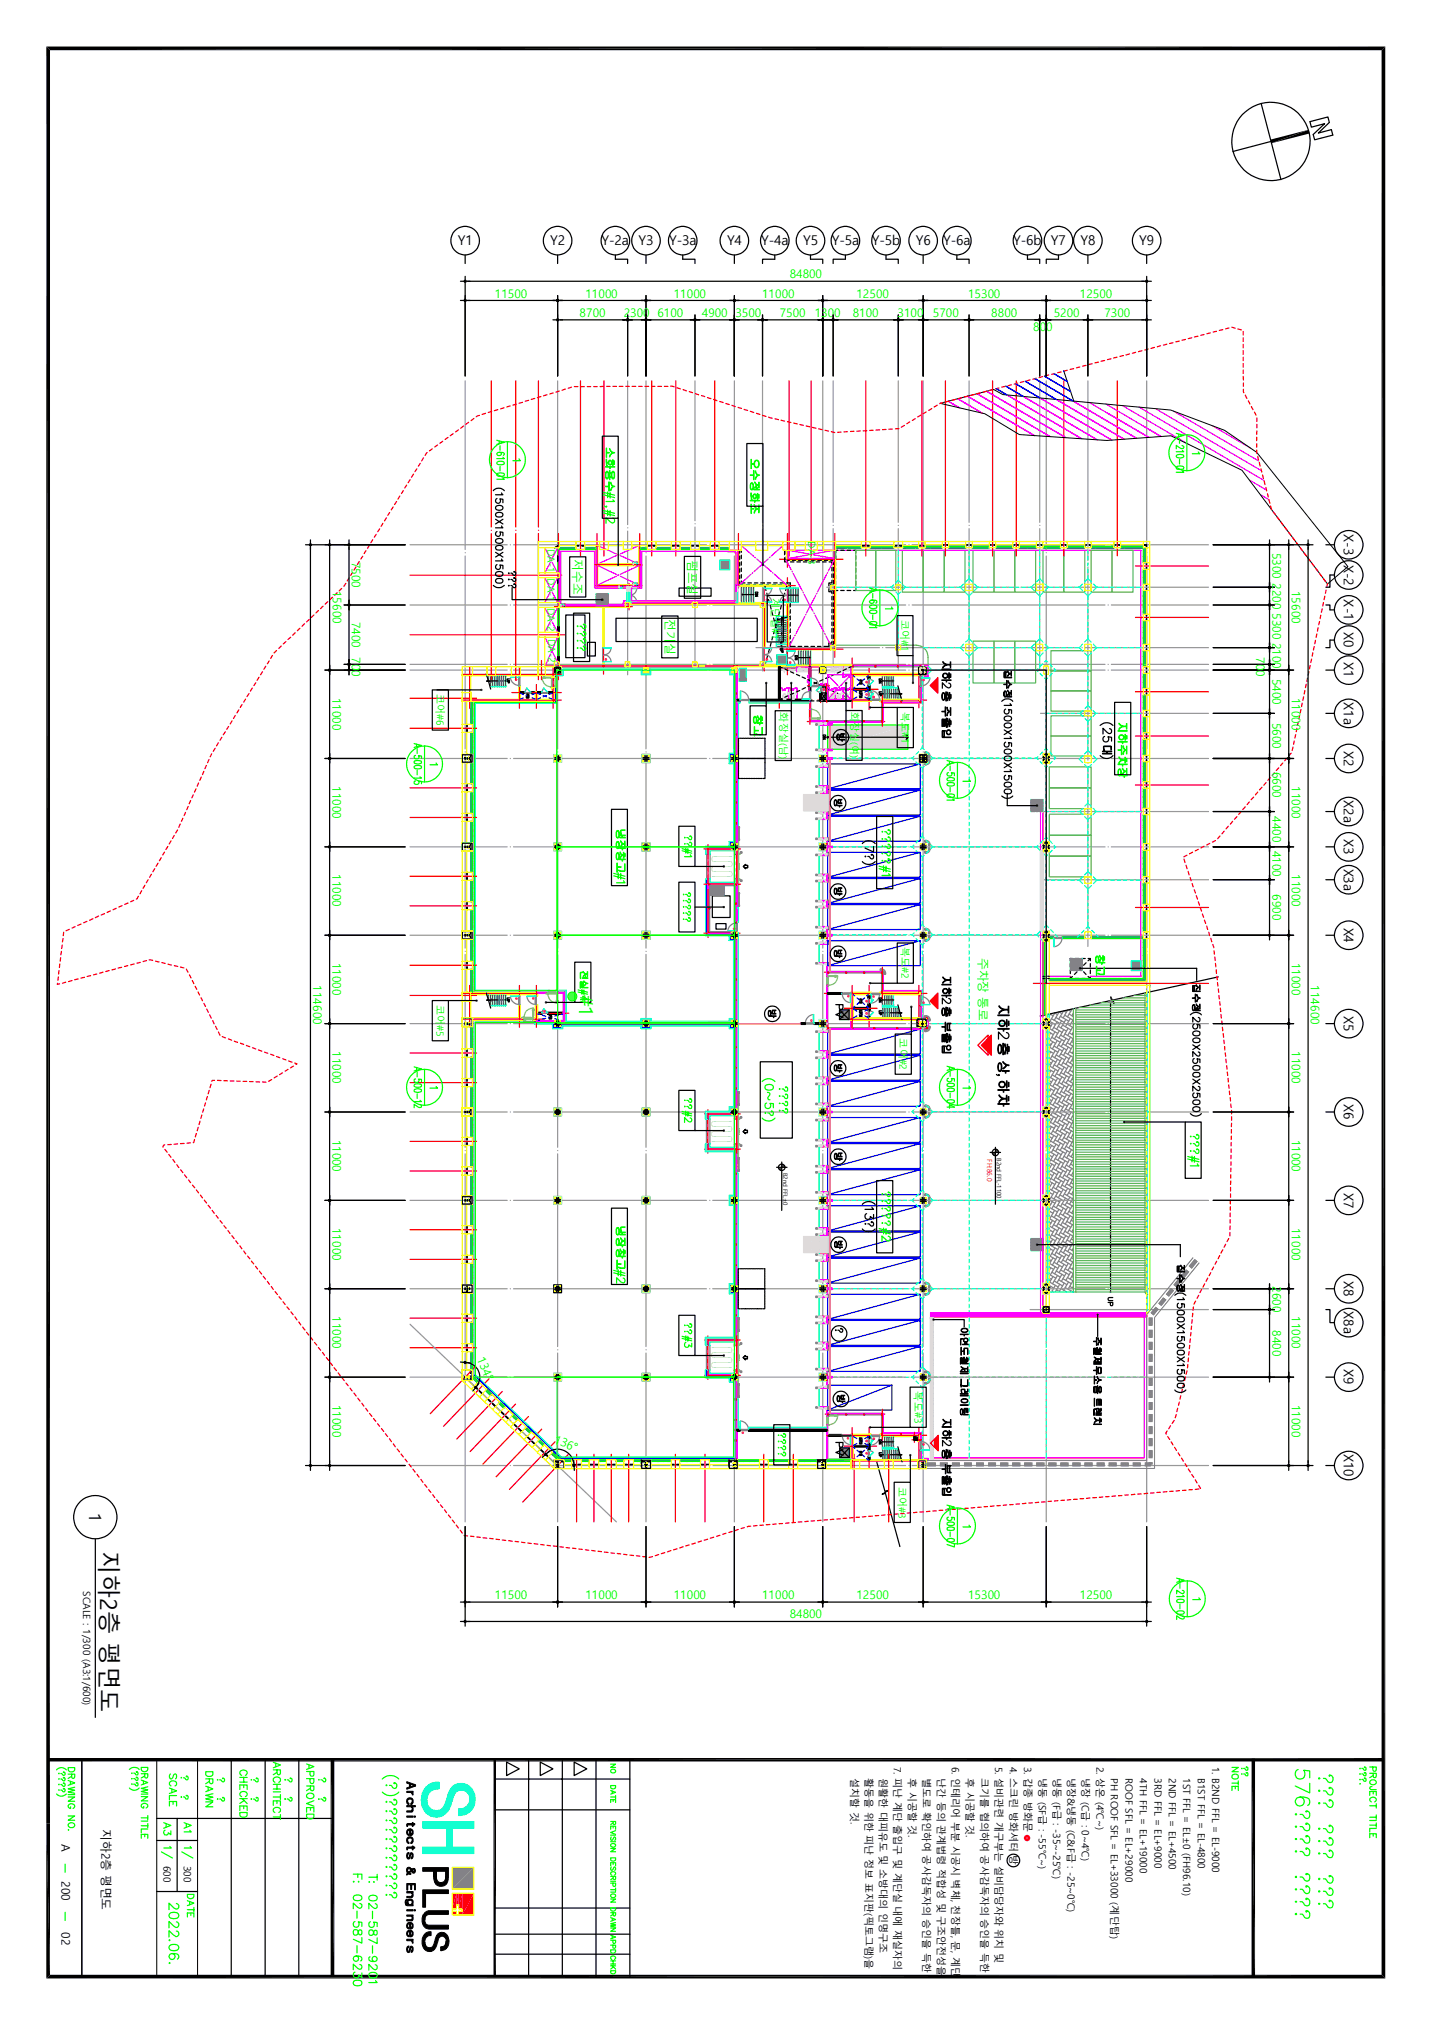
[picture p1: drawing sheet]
<svg xmlns="http://www.w3.org/2000/svg" width="297mm" height="420mm" viewBox="0 0 297 420" stroke-linecap="round" stroke-linejoin="round" font-family="sans-serif">
<defs><g id="words">
<text font-size="4.8" x="20.8" y="321.7" transform="rotate(90 20.8 321.7)">지하2층 평면도</text>
<text font-size="4" fill="#0f0" x="120.1" y="206.3" transform="rotate(90 120.1 206.3)">#1</text>
<text font-size="3.5" x="18.5" y="313.7" transform="rotate(90 18.5 313.7)">1</text>
<text font-size="2.9" x="207.1" y="208.3" transform="rotate(90 207.1 208.3)">지하 층 상 하차</text>
<g font-size="2.8">
<text x="95" y="50.9">Y1</text>
<text x="114.1" y="50.9">Y2</text>
<text x="124.8" y="50.9">Y-2a</text>
<text x="132.5" y="50.9">Y3</text>
<text x="138.8" y="50.9">Y-3a</text>
<text x="150.8" y="50.9">Y4</text>
<text x="157.9" y="50.9">Y-4a</text>
<text x="166.6" y="50.9">Y5</text>
<text x="172.5" y="50.9">Y-5a</text>
<text x="180.8" y="50.9">Y-5b</text>
<text x="190" y="50.9">Y6</text>
<text x="195.6" y="50.9">Y-6a</text>
<text x="210.1" y="50.9">Y-6b Y7</text>
<text x="224.1" y="50.9">Y8</text>
<text x="236.3" y="50.9">Y9</text>
<text x="278.7" y="110.8" transform="rotate(90 278.7 110.8)">X-3</text>
<text x="278.7" y="117.1" transform="rotate(90 278.7 117.1)">X-2</text>
<text x="278.7" y="124.3" transform="rotate(90 278.7 124.3)">X-1</text>
<text x="278.7" y="131.2" transform="rotate(90 278.7 131.2)">X0</text>
<text x="278.7" y="137.4" transform="rotate(90 278.7 137.4)">X1</text>
<text x="278.7" y="145.6" transform="rotate(90 278.7 145.6)">X1a</text>
<text x="278.7" y="155.7" transform="rotate(90 278.7 155.7)">X2</text>
<text x="278.7" y="166" transform="rotate(90 278.7 166)">X2a</text>
<text x="278.7" y="174" transform="rotate(90 278.7 174)">X3</text>
<text x="278.7" y="180.1" transform="rotate(90 278.7 180.1)">X3a</text>
<text x="278.7" y="192.4" transform="rotate(90 278.7 192.4)">X4</text>
<text x="278.7" y="210.7" transform="rotate(90 278.7 210.7)">X5</text>
<text x="278.7" y="229" transform="rotate(90 278.7 229)">X6</text>
<text x="278.7" y="247.4" transform="rotate(90 278.7 247.4)">X7</text>
<text x="278.7" y="265.7" transform="rotate(90 278.7 265.7)">X8</text>
<text x="278.7" y="272" transform="rotate(90 278.7 272)">X8a</text>
<text x="278.7" y="284" transform="rotate(90 278.7 284)">X9</text>
<text x="278.7" y="301.6" transform="rotate(90 278.7 301.6)">X10</text>
</g>
<g font-size="2.5" fill="#0f0">
<text x="163.8" y="57.7">84800</text>
<text x="102.7" y="61.7">11500</text>
<text x="120.2" y="65.7">8700</text>
<text x="121.4" y="61.7">11000</text>
<text x="129.4" y="65.7">2300</text>
<text x="136.4" y="65.7">6100</text>
<text x="139.7" y="61.7">11000</text>
<text x="145.6" y="65.7">4900</text>
<text x="152.5" y="65.7">3500</text>
<text x="158.1" y="61.7">11000</text>
<text x="161.7" y="65.7">7500</text>
<text x="169" y="65.7">1300</text>
<text x="176.9" y="65.7">8100</text>
<text x="177.6" y="61.7">12500</text>
<text x="186.2" y="65.7">3100</text>
<text x="193.5" y="65.7">5700</text>
<text x="200.8" y="61.7">15300</text>
<text x="205.6" y="65.7">8800</text>
<text x="218.6" y="65.7">5200</text>
<text x="224" y="61.7">12500</text>
<text x="229.1" y="65.7">7300</text>
<text x="214.3" y="68.7">800</text>
<text x="73" y="116.5" transform="rotate(90 73 116.5)">7500</text>
<text x="118.9" y="116" transform="rotate(90 118.9 116)">저수조</text>
<text x="142.7" y="116.1" transform="rotate(90 142.7 116.1)">펌프실</text>
<text x="263.9" y="114.7" transform="rotate(90 263.9 114.7)">5300</text>
<text x="69" y="122.6" transform="rotate(90 69 122.6)">15600</text>
<text x="263.9" y="120.9" transform="rotate(90 263.9 120.9)">2200</text>
<text x="267.9" y="122.6" transform="rotate(90 267.9 122.6)">15600</text>
<text x="73" y="128.9" transform="rotate(90 73 128.9)">7400</text>
<text x="138" y="128.4" transform="rotate(90 138 128.4)">전기실</text>
<text x="263.9" y="127.2" transform="rotate(90 263.9 127.2)">5300</text>
<text x="73" y="136.4" transform="rotate(90 73 136.4)">700</text>
<text x="260.6" y="136.4" transform="rotate(90 260.6 136.4)">700</text>
<text x="263.9" y="133.3" transform="rotate(90 263.9 133.3)">2100</text>
<text x="263.9" y="140.8" transform="rotate(90 263.9 140.8)">5400</text>
<text x="69" y="144.7" transform="rotate(90 69 144.7)">11000</text>
<text x="263.9" y="149.9" transform="rotate(90 263.9 149.9)">5600</text>
<text x="267.9" y="144.7" transform="rotate(90 267.9 144.7)">11000</text>
<text x="263.9" y="160.1" transform="rotate(90 263.9 160.1)">6600</text>
<text x="69" y="163" transform="rotate(90 69 163)">11000</text>
<text x="267.9" y="163" transform="rotate(90 267.9 163)">11000</text>
<text x="263.9" y="169.3" transform="rotate(90 263.9 169.3)">4400</text>
<text x="263.9" y="176.4" transform="rotate(90 263.9 176.4)">4100</text>
<text x="69" y="181.4" transform="rotate(90 69 181.4)">11000</text>
<text x="263.9" y="185.5" transform="rotate(90 263.9 185.5)">6900</text>
<text x="267.9" y="181.4" transform="rotate(90 267.9 181.4)">11000</text>
<text x="69" y="199.7" transform="rotate(90 69 199.7)">11000</text>
<text x="202.9" y="198.6" transform="rotate(90 202.9 198.6)">주차장 통로</text>
<text x="267.9" y="199.7" transform="rotate(90 267.9 199.7)">11000</text>
<text x="65" y="204.4" transform="rotate(90 65 204.4)">114600</text>
<text x="271.9" y="204.4" transform="rotate(90 271.9 204.4)">114600</text>
<text x="69" y="218" transform="rotate(90 69 218)">11000</text>
<text x="267.9" y="218" transform="rotate(90 267.9 218)">11000</text>
<text x="69" y="236.3" transform="rotate(90 69 236.3)">11000</text>
<text x="267.9" y="236.3" transform="rotate(90 267.9 236.3)">11000</text>
<text x="69" y="254.7" transform="rotate(90 69 254.7)">11000</text>
<text x="267.9" y="254.7" transform="rotate(90 267.9 254.7)">11000</text>
<text x="263.9" y="266.7" transform="rotate(90 263.9 266.7)">2600</text>
<text x="69" y="273" transform="rotate(90 69 273)">11000</text>
<text x="263.9" y="275.9" transform="rotate(90 263.9 275.9)">8400</text>
<text x="267.9" y="273" transform="rotate(90 267.9 273)">11000</text>
<text x="98.9" y="281.9" transform="rotate(67 98.9 281.9)">134°</text>
<text x="69" y="291.3" transform="rotate(90 69 291.3)">11000</text>
<text x="267.9" y="291.3" transform="rotate(90 267.9 291.3)">11000</text>
<text x="114.8" y="299.3" transform="rotate(22 114.8 299.3)">136°</text>
<text x="102.7" y="331.7">11500</text>
<text x="121.4" y="331.7">11000</text>
<text x="139.7" y="331.7">11000</text>
<text x="158.1" y="331.7">11000</text>
<text x="163.8" y="335.7">84800</text>
<text x="177.6" y="331.7">12500</text>
<text x="200.8" y="331.7">15300</text>
<text x="224" y="331.7">12500</text>
</g>
<g font-size="2.5">
<text x="12.7" y="382.5" transform="rotate(90 12.7 382.5)">A</text>
<text x="21" y="379.3" transform="rotate(90 21 379.3)">지하2층 평면도</text>
<text x="12.7" y="390.1" transform="rotate(90 12.7 390.1)">200</text>
<text x="12.7" y="400.7" transform="rotate(90 12.7 400.7)">02</text>
</g>
<g font-size="2.4" fill="#0f0">
<text x="125.7" y="92.7" transform="rotate(90 125.7 92.7)">소화용수</text>
<text x="155.7" y="95" transform="rotate(90 155.7 95)">오수정화조</text>
<text x="156.4" y="148.2" transform="rotate(90 156.4 148.2)">창고</text>
<text x="232" y="149.7" transform="rotate(90 232 149.7)">지하주차장</text>
<text x="127.9" y="171.8" transform="rotate(90 127.9 171.8)">냉장창고</text>
<text x="227.3" y="197.9" transform="rotate(90 227.3 197.9)">창고</text>
<text x="127.9" y="254.1" transform="rotate(90 127.9 254.1)">냉장창고</text>
</g>
<g font-size="2.4">
<text x="195.5" y="136.9" transform="rotate(90 195.5 136.9)">지하 층 주출입</text>
<text x="228.8" y="154.4" transform="rotate(90 228.8 154.4)">대</text>
<text x="195.5" y="202.4" transform="rotate(90 195.5 202.4)">지하 층 부출입</text>
<text x="195.5" y="294.1" transform="rotate(90 195.5 294.1)">지하 층 부출입</text>
</g>
<g font-size="2.1" fill="#0f0">
<text x="113.6" y="113.8" transform="rotate(90 113.6 113.8)">DA-1 DA-1 DA-2</text>
<text x="167.6" y="112.3" transform="rotate(90 167.6 112.3)">DA-3</text>
<text x="160" y="124" transform="rotate(90 160 124)">계단실#1</text>
<text x="186.9" y="128.5" transform="rotate(90 186.9 128.5)">코어#1</text>
<text x="113.7" y="132.5" transform="rotate(90 113.7 132.5)">DA-2</text>
<text x="90.6" y="143.9" transform="rotate(90 90.6 143.9)">코어#6</text>
<text x="161.7" y="147.7" transform="rotate(90 161.7 147.7)">화장실(남)</text>
<text x="176.4" y="147.7" transform="rotate(90 176.4 147.7)">화장실(여)</text>
<text x="187" y="147.6" transform="rotate(90 187 147.6)">복도#1</text>
<text x="187" y="196.4" transform="rotate(90 187 196.4)">복도#2</text>
<text x="90.6" y="208.4" transform="rotate(90 90.6 208.4)">코어#5</text>
<text x="186.6" y="215.4" transform="rotate(90 186.6 215.4)">코어#2</text>
<text x="189.7" y="288.6" transform="rotate(90 189.7 288.6)">복도#3</text>
<text x="186.4" y="308.3" transform="rotate(90 186.4 308.3)">코어#3</text>
</g>
<g font-size="2.1">
<text x="17.3" y="330" transform="rotate(90 17.3 330)">SCALE : 1/300 (A3:1/600)</text>
<text x="176.4" y="368.7" transform="rotate(90 176.4 368.7)">설치할 것.</text>
<text x="179.4" y="368.7" transform="rotate(90 179.4 368.7)">활동을 위한 피난 정보 표지판(픽토그램)을</text>
<text x="182.4" y="368.7" transform="rotate(90 182.4 368.7)">원활한 대피유도 및 소방대의 인명구조</text>
<text x="185.4" y="366.4" transform="rotate(90 185.4 366.4)">7. 피난 계단 출입구 및 계단실 내에 재실자의</text>
<text x="188.4" y="368.7" transform="rotate(90 188.4 368.7)">후 시공할 것.</text>
<text x="191.4" y="368.7" transform="rotate(90 191.4 368.7)">별도로 확인하여 공사감독자의 승인을 득한</text>
<text x="194.4" y="368.7" transform="rotate(90 194.4 368.7)">난간 등의 관계법령 적합성 및 구조안전성을</text>
<text x="197.4" y="366.4" transform="rotate(90 197.4 366.4)">6. 인테리어 부분 시공시 벽체, 천장틀, 문, 계단</text>
<text x="200.4" y="368.7" transform="rotate(90 200.4 368.7)">후 시공할 것.</text>
<text x="203.4" y="368.7" transform="rotate(90 203.4 368.7)">크기를 협의하여 공사감독자의 승인을 득한</text>
<text x="206.4" y="366.4" transform="rotate(90 206.4 366.4)">5. 설비관련 개구부는 설비담당자와 위치 및</text>
<text x="209.4" y="366.4" transform="rotate(90 209.4 366.4)">4. 스크린 방화셔터 방</text>
<text x="212.4" y="366.4" transform="rotate(90 212.4 366.4)">3. 갑종 방화문</text>
<text x="215.4" y="368.7" transform="rotate(90 215.4 368.7)">냉동 (SF급 : -55℃~)</text>
<text x="218.4" y="368.7" transform="rotate(90 218.4 368.7)">냉동 (F급 : -35~-25℃)</text>
<text x="221.4" y="368.7" transform="rotate(90 221.4 368.7)">냉장&amp;냉동 (C&amp;F급 : -25~0℃)</text>
<text x="224.4" y="368.7" transform="rotate(90 224.4 368.7)">냉장 (C급 : 0~4℃)</text>
<text x="227.4" y="366.4" transform="rotate(90 227.4 366.4)">2. 상온 (4℃~)</text>
<text x="230.4" y="368.7" transform="rotate(90 230.4 368.7)">PH ROOF SFL = EL+33000 (계단탑)</text>
<text x="233.4" y="368.7" transform="rotate(90 233.4 368.7)">ROOF SFL = EL+29000</text>
<text x="236.4" y="368.7" transform="rotate(90 236.4 368.7)">4TH FFL = EL+19000</text>
<text x="239.4" y="368.7" transform="rotate(90 239.4 368.7)">3RD FFL = EL+9000</text>
<text x="242.4" y="368.7" transform="rotate(90 242.4 368.7)">2ND FFL = EL+4500</text>
<text x="245.4" y="368.7" transform="rotate(90 245.4 368.7)">1ST FFL = EL±0 (FH96.10)</text>
<text x="248.4" y="368.7" transform="rotate(90 248.4 368.7)">B1ST FFL = EL-4800</text>
<text x="251.4" y="366.4" transform="rotate(90 251.4 366.4)">1. B2ND FFL = EL-9000</text>
<text x="33.9" y="387" transform="rotate(90 33.9 387)">600</text>
<text x="38.1" y="387" transform="rotate(90 38.1 387)">300</text>
</g>
<g font-size="2">
<text x="208.3" y="138.9" transform="rotate(90 208.3 138.9)">집수정</text>
<text x="173.7" y="151.9" transform="rotate(90 173.7 151.9)">방</text>
<text x="173.1" y="165.5" transform="rotate(90 173.1 165.5)">방</text>
<text x="173.1" y="183.9" transform="rotate(90 173.1 183.9)">방</text>
<text x="173.1" y="196.8" transform="rotate(90 173.1 196.8)">방</text>
<text x="159.4" y="209.2" transform="rotate(90 159.4 209.2)">방</text>
<text x="247.4" y="204" transform="rotate(90 247.4 204)">집수정</text>
<text x="173.1" y="220.5" transform="rotate(90 173.1 220.5)">방</text>
<text x="173.1" y="238.8" transform="rotate(90 173.1 238.8)">방</text>
<text x="173.2" y="257.1" transform="rotate(90 173.2 257.1)">방</text>
<text x="244.2" y="262.2" transform="rotate(90 244.2 262.2)">집수정</text>
<text x="199.3" y="275.2" transform="rotate(90 199.3 275.2)">아연도철제 그레이팅</text>
<text x="226.9" y="277.2" transform="rotate(90 226.9 277.2)">주철제무소음 트렌치</text>
<text x="173.7" y="289.1" transform="rotate(90 173.7 289.1)">방</text>
</g>
<text font-size="2" fill="#0f0" x="120.4" y="201.3" transform="rotate(90 120.4 201.3)">전실</text>
<text font-size="1.4" fill="#f00" x="204.8" y="240.4" transform="rotate(90 204.8 240.4)">FH:86.0</text>
<g font-size="1.3">
<text x="162.4" y="243.2" transform="rotate(90 162.4 243.2)">B2nd FFL±0</text>
<text x="206.7" y="240.1" transform="rotate(90 206.7 240.1)">B2nd FFL-1100</text>
</g>
</g></defs>
<g fill="#f00">
<path d="M205.6 214.7v4.2l-2.1-2.1z"/>
<path d="M194.5 140.5v3.3l-1.6-1.6z"/>
<path d="M194.5 206v3.2l-1.6-1.6z"/>
<path d="M193 299.3l1.6-1.6v3.2z"/>
</g>
<g fill="#dbdbdb">
<path d="M171.7 150.4h16.6l-16.6 5z"/>
<path d="M171.7 155.4l16.6-5v5z"/>
</g>
<g fill="none" stroke="#808080" stroke-width=".25">
<path d="M217.6 211.8l1.3 .7M217.6 212.6l.4 .2M217.6 214.1l.9 .5M217.6 215.6l1.3 .8M217.6 216.4l.4 .2M217.6 218l.9 .5M217.6 219.5l1.4 .8M217.7 213.3l1.7 1M217.7 217.2l1.7 1M217.8 210.3l.6 .4M217.8 210.4l-.2 .3M217.9 214.2l-.3 .5"/>
<path d="M217.9 218.1l-.3 .5M218.1 211.3l1.7 1M218.1 215.1l1.8 1.1M218.2 219l1.7 1M218.4 212.2l-.8 1.2M218.4 216.1l-.8 1.2M218.4 220l-.8 1.3M218.6 213.1l1.7 1M218.6 217l1.7 1M218.7 210.1l.6 .3M218.8 210.1l-1 1.7M218.8 214l-1 1.7"/>
<path d="M218.9 217.9l-1.1 1.7M219 211l1.7 1M219 214.9l1.8 1M219.1 218.8l1.7 1M219.2 211.9l-1 1.8M219.3 215.8l-1 1.8M219.3 219.7l-1 1.7M219.5 212.9l1.7 1M219.5 216.7l1.7 1.1M219.7 213.8l-1 1.7M219.8 217.6l-1.1 1.8M219.9 210.8l1.8 1"/>
<path d="M220 214.7l1.7 1M220 218.6l1.7 1M220.2 211.7l-1 1.7M220.2 215.6l-1 1.7M220.2 219.5l-1 1.7M220.3 210.2l-.6-.3-1 1.7M220.4 212.6l1.7 1M220.4 216.5l1.8 1M220.6 209.7l-1 1.7M220.6 209.7l.5 .3M220.6 213.5l-1 1.8M220.7 217.4l-1 1.8"/>
<path d="M220.9 210.6l1.6 1M220.9 214.4l1.7 1M220.9 218.3l1.7 1-.6 1.2M221.1 211.5l-1.1 1.7M221.1 215.3l-1 1.8M221.1 219.2l-1 1.8M221.3 212.4l1.3 .7M221.4 216.3l1.2 .7M221.4 209.5l-.9 1.6M221.5 213.3l-.9 1.7M221.6 217.2l-1 1.7M221.6 209.5l.5 .2"/>
<path d="M221.7 210.3l.9 .6M221.8 214.2l.8 .5M221.8 218.1l.8 .5M222 211.2l-1 1.7M222 215.1l-1 1.7M222.1 219l-1 1.7M222.2 212.1l.4 .3M222.2 216l.4 .2M222.3 219.9l.3 .2M222.3 209.3l-.9 1.6M222.5 213.1l-1.1 1.7M222.5 217l-1 1.7"/>
<path d="M222.5 209.3h.1M222.6 215.3l-.7 1.3M222.6 218l-.2 .4M222.6 210.1l-.3 .6M222.6 211.4l-.7 1.3M222.6 214l-.2 .5M217.6 235.8h.1M217.6 220.3l.5 .2M217.6 221.8l1 .5M217.6 223.4l1.4 .8M217.6 224.2l.5 .2M217.6 225.7l1 .5"/>
<path d="M217.6 226.4l.1 .1M217.6 227.2l1.5 .8M217.6 228l.5 .3M217.6 229.5l1.1 .6M217.6 230.3l.1 .1M217.6 231.1l1.5 .8M217.6 231.9l.6 .3M217.6 233.4l1.1 .6M217.6 234.2h.2M217.6 235l1.6 .8M217.6 235.7l.6 .4M217.6 237.3l1.1 .6"/>
<path d="M217.6 238l.2 .1M217.6 238.8l1.6 .9M217.6 239.6l.7 .3M217.7 239.6l-.1 .1M217.7 221.1l1.8 1M217.8 225l1.7 1M217.8 228.9l1.7 1M217.8 232.7l1.8 1.1M217.9 236.6l1.7 1.1M218 222l-.4 .6M218 225.9l-.4 .6M218.1 229.8l-.5 .7"/>
<path d="M218.1 233.7l-.5 .7M218.1 237.6l-.5 .8M218.2 222.9l1.7 1M218.3 226.8l1.7 1M218.3 230.7l1.7 1M218.4 234.6l1.6 1M218.4 238.5l1.7 1M218.4 223.9l-.8 1.3M218.5 227.7l-.9 1.5M218.5 231.6l-.9 1.5M218.6 235.5l-1 1.6M218.6 239.4l-1 1.6"/>
<path d="M218.7 220.9l1.7 1M218.7 224.7l1.7 1.1M218.7 228.6l1.8 1.1M218.8 232.5l1.7 1.1M218.8 236.4l1.8 1M218.9 221.8l-1 1.7M218.9 225.7l-1 1.7M219 229.5l-1 1.8M219 233.4l-1 1.8M219 237.3l-.9 1.8M219.1 222.7l1.8 1M219.2 226.6l1.7 1"/>
<path d="M219.2 230.5l1.7 1M219.2 234.4l1.8 1M219.3 238.3l1.7 .9M219.4 223.6l-1 1.7M219.4 227.5l-1 1.7M219.5 231.4l-1.1 1.7M219.5 235.2l-1 1.8M219.5 239.1l-1 1.8M219.6 220.6l1.7 1.1M219.6 224.5l1.7 1M219.6 228.4l1.8 1M219.7 232.3l1.7 1"/>
<path d="M219.7 236.2l1.7 1M219.8 221.5l-1 1.8M219.8 225.4l-1 1.8M219.9 229.3l-1 1.8M219.9 233.2l-1 1.7M220 237.1l-1.1 1.7M220 222.5l1.8 1M220.1 226.4l1.7 .9M220.1 230.2l1.7 1M220.2 234.1l1.7 1M220.2 238l1.7 1M220.3 223.4l-1 1.7"/>
<path d="M220.3 227.2l-1 1.8M220.3 231.1l-1 1.8M220.4 235l-1 1.7M220.4 238.9l-1 1.7M220.5 220.4l1.7 1M220.5 224.3l1.7 1M220.6 228.2l1.7 1M220.6 232l1.7 1M220.6 235.9l1.8 1M220.7 239.8l1.7 1M220.7 221.3l-1 1.7M220.8 225.2l-1 1.7"/>
<path d="M220.8 229.1l-1 1.7M220.9 233l-1.1 1.7M220.9 236.9l-1 1.7M220.9 222.2l1.7 1M221 226.1l1.6 1M221 230l1.6 .9M221.1 233.9l1.5 .9M221.1 237.7l1.5 1M221.2 223.1l-1 1.7M221.2 227l-1 1.7M221.3 230.9l-1 1.7M221.3 234.8l-1 1.7"/>
<path d="M221.4 238.7l-1.1 1.7M221.4 220.1l1.2 .8M221.4 224l1.2 .7M221.5 227.9l1.1 .7-1 1.7M221.5 231.8l1.1 .7-.9 1.7M221.5 235.7l1.1 .6M221.6 239.6l1 .6M221.6 221.1l-1 1.7M221.7 225l-1.1 1.7M221.7 228.9l-1 1.6M221.7 232.7l-1 1.7M221.8 236.6l-1 1.7"/>
<path d="M221.9 222l.7 .4M221.9 225.8l.7 .5M222 229.7l.6 .5M222 233.6l.6 .4M222 237.5l.6 .4M222.1 222.9l-1 1.7M222.1 226.8l-1 1.7M222.2 230.7l-1 1.7M222.2 234.5l-1 1.8M222.2 238.4l-1 1.8M222.3 223.8l.3 .2M222.4 227.7l.2 .1"/>
<path d="M222.4 231.6l.2 .1M222.5 235.5l.1 .1M222.5 239.4h.1M222.5 220.8l-1 1.7M222.6 224.7l-1 1.7M222.6 222l-.2 .3M222.6 223.3l-.6 1.1M222.6 225.9l-.1 .3M222.6 227.2l-.6 1.1M222.6 229.9l-.1 .2M222.6 231.2l-.5 1M222.6 233.8l-.1 .2"/>
<path d="M222.6 235.1l-.5 1M222.6 236.5l-.9 1.6M222.6 237.8v.1M222.6 239.1l-.4 .8M217.6 241.1l1.1 .7M217.6 241.9l.2 .1M217.6 242.7l1.6 .9M217.6 243.5l.7 .3M217.6 245.8l.3 .1M217.6 246.5l1.7 1M217.6 247.3l.8 .4M217.6 248.9l1.2 .7"/>
<path d="M217.6 249.6l.3 .2M217.6 250.4l1.7 1M217.6 251.2l.8 .4M217.6 252.7l1.3 .7M217.6 253.5l.4 .2M217.6 255.1l.8 .4M217.6 256.6l1.3 .7M217.6 257.3l.4 .3M217.6 258.9l.9 .5M217.7 258.1l1.7 1.1M217.8 243.5l-.2 .2M217.8 247.4l-.2 .2"/>
<path d="M217.8 251.3l-.2 .3M217.8 255.2l-.2 .3M217.9 259l-.3 .5M217.9 240.5l1.8 1.1M218 244.4l1.7 1M218 248.3l1.8 1M218.1 252.2l1.7 1M218.1 256.1l1.7 1M218.1 260l1.8 1M218.2 241.4l-.6 1M218.2 245.3l-.6 1M218.3 249.2l-.7 1.1"/>
<path d="M218.3 253.1l-.7 1.2 1.7 1M218.4 257l-.8 1.1M218.4 242.4l1.7 1M218.4 246.3l1.8 1M218.5 250.1l1.7 1.1M218.5 254l1.8 1M218.6 257.9l1.7 1M218.7 243.3l-1.1 1.7 1.2 .7M218.7 247.1l-1 1.8M218.7 251l-1 1.8M218.8 254.9l-1 1.8M218.8 258.8l-1 1.8"/>
<path d="M218.9 240.3l1.7 1M218.9 244.2l1.7 1M218.9 248.1l1.7 1M219 252l1.7 1M219 255.9l1.7 .9M219 259.7l1.8 1M219.1 241.2l-1 1.8M219.1 245.1l-1 1.7M219.2 249l-1.1 1.7M219.2 252.9l-1 1.7M219.2 256.8l-1 1.7M219.3 242.1l1.8 1"/>
<path d="M219.4 246l1.7 1M219.4 249.9l1.7 1M219.5 253.8l1.7 1M219.5 257.7l1.7 1M219.6 243l-1 1.8M219.6 246.9l-1 1.8M219.6 250.8l-.9 1.7M219.7 254.7l-1 1.7M219.7 258.6l-1 1.7M219.8 240.1l1.7 1M219.8 244l1.7 .9M219.8 247.8l1.8 1"/>
<path d="M219.9 251.7l1.7 1M219.9 255.6l1.8 1M220 259.5l1.7 1M220 241l-1 1.7M220 244.9l-1 1.7M220.1 248.8l-1 1.7M220.1 252.6l-1 1.7M220.2 256.5l-1 1.7M220.3 241.9l1.7 1M220.3 245.8l1.7 1M220.3 249.6l1.7 1.1M220.3 253.5l1.8 1.1"/>
<path d="M220.4 257.4l1.7 1M220.5 242.8l-1 1.7M220.5 246.7l-1 1.7M220.6 250.6l-1.1 1.7M220.6 254.5l-1 1.7M220.6 258.4l-1 1.7M220.7 243.7l1.8 1M220.8 247.6l1.7 1M220.8 251.5l1.7 1M220.9 255.4l1.6 1M220.9 240.7l-1 1.7M220.9 259.2l1.7 1.1"/>
<path d="M220.9 244.6l-.9 1.7M221 248.5l-1 1.7M221 252.4l-1 1.7M221.1 256.3l-1.1 1.7M221.1 241.6l1.5 .9M221.2 245.5l1.4 .9M221.2 249.4l1.4 .8M221.3 253.3l1.3 .8M221.3 257.2l1.3 .8M221.4 242.6l-1 1.7M221.4 246.5l-1 1.7M221.5 250.3l-1 1.8"/>
<path d="M221.5 254.2l-1 1.7M221.5 258.1l-.9 1.7M221.6 243.5l1 .6M221.7 247.4l.9 .5M221.7 251.2l.9 .6M221.7 255.1l.9 .6M221.8 259l.8 .5M221.8 240.5l-1 1.7M221.9 244.4l-1 1.7M221.9 248.3l-1 1.7M222 252.1l-1.1 1.8M222 256l-1 1.8"/>
<path d="M222 259.9l-1 1.8M222.1 241.4l.5 .3M222.1 245.3l.5 .3M222.2 249.2l.4 .3M222.2 253.1l.4 .2M222.2 257l.4 .2M222.3 242.3l-1 1.8M222.3 246.2l-1 1.7M222.4 250.1l-1 1.7M222.4 254l-1 1.7M222.5 257.9l-1.1 1.7M222.5 243.2l.1 .1"/>
<path d="M222.6 247.1h.1M222.6 240.4l-.9 1.6M222.6 243l-.4 .8M222.6 244.3l-.8 1.6M222.6 247l-.4 .7M222.6 248.3l-.8 1.5M222.6 251l-.3 .6M222.6 252.3l-.7 1.4M222.6 251h.1M222.6 254.9l-.3 .6M222.6 256.2l-.7 1.3M222.6 258.9l-.2 .4"/>
<path d="M217.6 260.4l1.3 .8M217.6 261.2l.5 .3M217.6 262.8l.9 .5M217.6 264.3l1.4 .8M217.6 265.1l.5 .2M217.6 266.6l1 .6M217.7 262l1.7 1.1M217.8 265.9l1.7 1M217.9 262.9l-.3 .5M218 266.8l-.4 .6M218.2 263.9l1.7 1M218.2 267.8l.4 .2"/>
<path d="M218.4 260.9l-.8 1.2M218.4 264.8l-.8 1.3M218.6 261.8l1.7 1M218.7 265.7l1.7 1M218.9 262.7l-1.1 1.7M218.9 266.6l-.8 1.4M219.1 263.6l1.7 1M219.1 267.5l.8 .5M219.3 260.6l-1 1.8M219.3 264.5l-1 1.7M219.5 261.5l1.7 1.1M219.6 265.4l1.7 1"/>
<path d="M219.8 262.5l-1.1 1.7M219.8 266.4l-.9 1.6M220 263.4l1.7 1M220 267.3l1.2 .7M220.2 260.4l-1 1.7M220.3 264.3l-1.1 1.7M220.4 261.3l1.8 1M220.5 265.2l1.7 1M220.7 262.2l-1 1.7M220.7 266.1l-1 1.7M220.9 263.1l1.7 1.1-.6 1.1M220.9 267l1.6 1"/>
<path d="M221.1 260.2l-1 1.7M221.1 264l-1 1.8M221.2 267.9v.1M221.4 261.1l1.2 .7M221.4 265l1.2 .7M221.6 262l-1 1.7M221.6 265.9l-1 1.7M221.8 262.9l.8 .5M221.9 266.8l.7 .5M222.1 263.8l-1 1.8M222.1 267.7l-.1 .3M222.2 260.9l.4 .2"/>
<path d="M222.3 264.7l.3 .2M222.5 261.7l-1 1.8M222.5 265.6l-1 1.8M222.6 260.2l-.7 1.2M222.6 262.8l-.2 .4M222.6 266.8l-.1 .3M174.2 302.2h1.9M174.2 302h1.9M174.2 301.9h1.9M174.2 301.7h1.9M174.2 301.5h1.9M174.2 301.4h1.9"/>
<path d="M174.2 301.2h1.9M174.2 301.1h1.9M174.2 300.9h1.9M174.2 300.8h1.9M174.2 300.6h1.9M174.2 300.4h1.9M174.2 300.3v2M174.4 300.3v2M174.6 300.3v2M174.7 300.3v2M174.9 300.3v2M175 300.3v2"/>
<path d="M175.2 300.3v2M175.3 300.3v2M175.5 300.3v2M175.7 300.3v2M175.9 300.3v2M176 300.3v2"/>
</g>
<g fill="none" stroke="#00f" stroke-width=".25">
<path d="M115.7 113.7l.3 .3M115.7 113.8l.3 .4M115.7 114l.3 .3M115.7 114.2l.3 .3-.3 .3M115.7 114.4l.3 .3-.3 .3M115.7 114.6l.3 .3M115.7 114.7l.3 .4M115.7 114.9l.3 .3M115.7 115.1l.3 .3M115.7 115.2l.3 .4-.3 .3M115.7 115.4l.3 .4M115.7 115.6l.3 .4"/>
<path d="M115.7 115.8l.3 .3-.3 .3M115.7 116l.3 .3M115.7 116.3l.3 .3-.3 .4M115.7 116.5l.3 .3-.3 .3M115.7 116.7l.3 .3M115.7 116.8l.3 .4M115.7 117l.3 .3M115.7 117.2l.3 .3-.3 .3M115.7 117.4l.3 .3-.3 .3M115.7 117.6l.3 .3M115.7 117.7l.3 .4M115.7 117.9l.3 .3"/>
<path d="M115.7 118.1l.3 .3M115.7 118.2l.3 .4-.3 .2M115.7 118.4l.3 .4M115.7 118.6l.2 .2 .1-.1M115.7 118.8h.1M115.7 119.9l.1-.1 .2 .2M115.7 119.8l.3 .4M115.8 113.6l-.1 .1M115.8 113.6l.2 .2M116 113.6l-.3 .4M116 113.6l.3 .4 .4-.4M116 115.7l-.3 .4 .3 .4"/>
<path d="M116 113.8l-.3 .3M116 114.1l-.3 .4M116 114.3l-.3 .3M116 114.9l-.3 .3M116 115l-.3 .4M116 115.2l-.3 .3M116 115.4l-.3 .3M116 115.9l-.3 .3M116 116.2l-.3 .4M116 116.4l-.3 .4M116 117l-.3 .3M116 117.1l-.3 .4"/>
<path d="M116 117.3l-.3 .3M116 117.9l-.3 .3M116 118l-.3 .4M116 118.2l-.3 .3M116 118.4l-.3 .3M116 119.8l-.3 .3M116 120l-.3 .3M116.1 113.6l-.1 .2M116.2 113.6l.3 .4 .3-.4M116.5 113.6l-.3 .4-.2-.2M116.5 113.6l.3 .4M116.7 113.6l.4 .4 .3-.4 .3 .4 .4-.4"/>
<path d="M116.9 113.6l.3 .4 .4-.4M117.2 113.6l-.3 .4M117.2 113.6l.4 .4 .3-.4M117.6 113.6l.3 .4 .3-.4M117.7 113.6l-.3 .4-.4-.4-.3 .4-.4-.4-.6 .7M117.8 113.6l.3 .4 .3-.4M117.9 113.6l.4 .4 .3-.4 .4 .4 .3-.4 .2 .1M118.1 113.6l.3 .4 .4-.4M118.3 113.6l.3 .4 .4-.4M118.5 113.6l.3 .4 .3-.4M118.8 113.6l.4 .4 .3-.3M119 113.6l.3 .4 .2-.2"/>
<path d="M119.2 113.6l.3 .3M121.3 113.6l.3 .4 .4-.4M121.8 113.6l-.3 .4-.2-.2 .2-.2 .3 .4 .3-.4M121.8 113.6l.4 .4 .3-.4M122 113.6l.3 .4 .4-.4M122.2 113.6l.3 .4 .4-.4M122.6 113.6l.3 .4M122.7 113.6l.4 .4 .3-.4 .3 .3-.1 .1-.4-.4M122.9 113.6l.3 .4 .4-.4M123.2 113.6l-.3 .4M123.6 113.6l-.2 .4-.3-.4-.4 .4-.4-.4-.3 .4-.3-.4-.4 .4M133.1 113.6l-.3 .3"/>
<path d="M133.1 113.6l.4 .4 .3-.4M133.3 113.6l-.4 .4-.1-.1M133.3 113.6l.3 .4 .4-.4M133.6 113.6l-.3 .4-.3-.4-.2 .1M133.7 113.6l.3 .4M133.9 113.6l.3 .3M134 113.6l.2 .3M134.2 113.6l-.4 .4-.3-.4-.4 .4-.3-.3M134.2 113.6v.1M134.2 113.7l-.2 .3M136.1 113.6v.1M136.1 113.6l.4 .4 .3-.4 .4 .4 .3-.4 .4 .4 .3-.4 .4 .4 .3-.4"/>
<path d="M136.3 113.6l-.2 .2M136.3 113.6l.4 .4 .3-.4M136.7 113.6l-.4 .4-.2-.3M136.7 113.6l.3 .4M137 113.6l.4 .4 .3-.4M137.2 113.6l-.4 .4-.3-.4-.4 .3M137.2 113.6l.3 .4 .4-.4M137.3 113.6l-.3 .4M137.4 113.6l.3 .4 .3-.4M137.8 113.6l.2 .4M137.9 113.6l.4 .4 .3-.4M138.1 113.6l.3 .4 .4-.4"/>
<path d="M138.4 113.6l-.3 .4M138.4 113.6l.4 .4 .3-.4M138.6 113.6l.3 .4 .3-.3M138.8 113.6l.3 .4 .1-.1M139 113.6l.2 .3M139.1 113.6l.1 .1M141.1 113.6l.3 .4 .4-.4M141.4 113.6l-.3 .4M141.4 113.6l.4 .4 .3-.4M141.8 113.6l.4 .4 .3-.4M141.9 113.6l-.3 .4-.4-.4-.1 .2 .2 .2 .3-.4 .3 .4 .4-.4M142 113.6l.3 .4 .4-.4"/>
<path d="M142.2 113.6l.3 .4 .4-.4 .4 .3M142.3 113.6l.4 .4 .3-.4M142.5 113.6l.3 .4 .4-.4M142.7 113.6l.3 .4 .3-.3M143 113.6l.3 .2M143.2 113.6l.1 .1M145.1 113.6v.1M145.2 113.6l.3 .4 .4-.4 .3 .4 .4-.4 .3 .4 .4-.3M145.3 113.6l-.2 .3M145.3 113.6l.4 .4 .3-.4M145.5 113.6l-.4 .3M145.5 113.6l.3 .4 .4-.4"/>
<path d="M145.7 113.6l-.4 .4-.2-.3M145.7 113.6l.3 .4 .3-.4M146.1 113.6l.3 .4 .3-.4M146.2 113.6l.4 .4 .3-.4M146.4 113.6l.3 .4 .4-.4M146.8 113.6l.3 .4M146.9 113.6l.4 .3M147.1 113.6l.2 .3M147.3 113.7l-.2 .3M149.1 113.7l.3 .3 .4-.4 .3 .4M149.2 113.6l-.1 .1M149.2 113.6l.4 .4 .3-.4"/>
<path d="M149.4 113.6l-.3 .2M149.4 113.6l.3 .4 .4-.4M149.9 113.6l.4 .4 .3-.4 .4 .4 .3-.3-.1-.1-.4 .4-.3-.4M150.1 113.6l.4 .4 .3-.4M150.2 113.6l-.3 .4-.3-.4-.5 .3M150.3 113.6l.3 .4 .4-.4M150.4 113.6l-.3 .4M150.8 113.6l.4 .4 .1-.1-.3-.3M173 115.1l.3 .4-.3 .3M173.2 114.1l.1 .1M173.3 114.1l-.3 .3 .3 .4M173.3 115.1l-.3-.3 .3-.4-.2-.3-.1 .2 .3 .3-.3 .3 .3 .4"/>
<path d="M173.3 114.3l-.3 .3 .3 .3-.3 .4 .3 .4-.1 .1M173.3 115.1l-.3 .4 .3 .3M173.3 115.3l-.3 .4 .1 .1M173.3 114.8l-.3 .3M173.4 113.3l.2 .3M173.5 113.3l.3 .3 .3-.3M173.6 113.3l-.3 .2 .1 .1M173.7 113.3l.3 .3 .3-.3M173.7 113.3l-.3 .3M173.8 113.3l.4 .3M173.9 113.3l-.3 .3M174 113.3l.3 .3"/>
<path d="M174.2 113.3l.3 .3M174.3 113.3l.4 .3M174.5 113.3l-.4 .3M174.5 113.3l.3 .3 .3-.3M174.6 113.3l-.3 .3M174.7 113.3l.3 .3M174.8 113.3l-.3 .3M174.9 113.3l.3 .3M175 113.3l-.4 .3M175 113.6l.4-.3 .3 .3M175.2 113.3l.4 .3M175.5 113.3l-.3 .3"/>
<path d="M175.6 113.3l.3 .3M175.7 113.3l-.3 .3-.4-.3M175.8 113.3l.3 .3M175.9 113.3l-.4 .3M175.9 113.3l.4 .3M176 113.3l-.3 .3M176.1 113.3l.3 .3M176.2 113.3l-.3 .3M176.3 113.3l.3 .3M176.4 113.3l-.3 .3M176.6 113.3l-.4 .3M176.7 113.3l-.3 .3"/>
<path d="M176.8 113.3l.4 .3M176.9 113.3l-.3 .3M177 113.3l.3 .3M177.1 113.3l-.3 .3-.3-.3M177.2 113.3l.3 .3M177.3 113.3l-.3 .3-.3-.3M177.3 113.3l.4 .3M177.5 113.3l-.4 .3M177.6 113.3l-.3 .3M177.7 113.3l.4 .3M177.8 113.3l-.3 .3M177.9 113.3l.3 .3"/>
<path d="M178 113.3l-.4 .3M178 113.6l.4-.3 .2 .2-.1 .1M178.1 113.3l.3 .3 .2-.3M178.1 113.3l-.3 .3-.3-.3M178.2 113.3l.4 .3M178.5 113.3l-.3 .3M180.6 113.3l.2 .3 .3-.3M180.6 113.3l-.1 .2 .2 .1 .3-.3M180.7 113.3l.4 .3M180.8 113.3l-.3 .3M180.9 113.3l.3 .3M181 113.6l.4-.3 .3 .3"/>
<path d="M181.1 113.3l.3 .3 .3-.3M181.2 113.3l.4 .3M181.5 113.3l-.3 .3M181.6 113.3l.3 .3 .3-.3M181.8 113.3l.3 .3M181.9 113.3l-.4 .3M181.9 113.3l.4 .3M182 113.3l-.3 .3M182.1 113.3l.4 .3M182.3 113.3l.3 .3M182.4 113.3l-.3 .3M182.5 113.3l.3 .3"/>
<path d="M182.6 113.3l-.4 .3M182.7 113.3l.3 .3 .3-.3M182.8 113.3l-.4 .3M182.8 113.3l.4 .3M182.9 113.3l-.3 .3M183 113.3l.3 .3M183.1 113.3l-.3 .3M183.2 113.3l.3 .3M183.3 113.3l.4 .3 .3-.3M183.5 113.3l-.4 .3M183.6 113.3l.3 .3 .3-.3M183.6 113.3l-.3 .3"/>
<path d="M183.7 113.3l.4 .3M183.8 113.3l-.3 .3M183.9 113.3l.3 .3M184 113.6l.4-.3 .3 .3M184.1 113.3l.3 .3 .3-.3M184.2 113.3l.4 .3M184.5 113.3l-.3 .3M184.6 113.3l.3 .3 .3-.3M184.8 113.3l.3 .3M184.9 113.3l-.4 .3M185 113.3l.3 .3 .1-.1M185 113.3l-.3 .3"/>
<path d="M185.1 113.3l.3 .3M185.3 113.3l.1 .1M185.4 113.3l-.3 .3M187.2 113.3l.4 .3M187.2 113.5l.2 .1M187.4 113.3l-.2 .1M187.4 113.3l.3 .3M187.5 113.3l-.3 .3M187.6 113.3l.3 .3 .3-.3M187.7 113.3l-.3 .3M187.8 113.3l.3 .3M187.9 113.3l-.4 .3"/>
<path d="M188 113.3l.3 .3 .3-.3M188 113.3l-.3 .3M188.1 113.3l.4 .3M188.3 113.3l.3 .3M188.4 113.3l-.3 .3M188.5 113.3l.3 .3M188.7 113.3l.3 .3 .3-.3M188.8 113.3l-.4 .3M188.8 113.3l.4 .3M188.9 113.3l-.3 .3M189 113.3l.4 .3M189.1 113.3l-.3 .3"/>
<path d="M189.2 113.3l.3 .3M189.4 113.3l.3 .3 .3-.3M189.5 113.3l-.4 .3M189.5 113.3l.4 .3M189.7 113.3l-.4 .3M189.7 113.3l.4 .3M189.8 113.3l-.3 .3M189.9 113.3l.3 .3M190.1 113.3l.3 .3M190.2 113.3l-.4 .3M190.2 113.3l.3 .3M190.4 113.3l-.4 .3"/>
<path d="M190.4 113.3l.1 .1M190.5 113.3l-.3 .3M190.5 113.5l-.1 .1M191.9 113.3l.3 .3M192 113.3l.4 .3M192.1 113.3l-.2 .3M192.2 113.3l.3 .3M192.3 113.3l-.3 .3-.1-.1M192.4 113.3l.3 .3 .3-.3M192.5 113.3l-.3 .3M192.5 113.3l.4 .3M192.7 113.3l-.4 .3"/>
<path d="M192.7 113.3l.4 .3M192.8 113.3l-.3 .3M192.9 113.3l.4 .3M193.1 113.3l.3 .3M193.2 113.3l-.4 .3M193.3 113.3l.3 .3 .3-.3M193.4 113.3l-.4 .3M193.4 113.3l.4 .3M193.5 113.3l-.3 .3M193.6 113.3l.3 .3 .3-.3M193.7 113.3l-.3 .3M193.8 113.3l.3 .3"/>
<path d="M194 113.3l.3 .3 .3-.3M194.1 113.3l-.4 .3M194.1 113.3l.4 .3M194.3 113.3l.3 .3M194.4 113.3l-.3 .3M194.5 113.3l.3 .3M194.7 113.3l.3 .3 .3-.3M194.8 113.3l-.4 .3M194.9 113.3l.3 .3M194.9 113.3l-.3 .3M195 113.3l.4 .3M195.1 113.3l-.3 .3"/>
<path d="M195.2 113.3l.3 .2-.2 .1M195.4 113.3l-.2 .3M196.8 113.3l.3 .3M196.9 113.3l-.1 .2 .1 .1 .3-.3M197 113.3l.3 .3 .3-.3M197.1 113.3l-.3 .3M197.1 113.3l.4 .3M197.3 113.3l.4 .3M197.4 113.3l-.3 .3M197.5 113.3l.3 .3M197.7 113.3l.3 .3 .3-.3M197.8 113.3l-.4 .3"/>
<path d="M197.9 113.3l.3 .3 .3-.3M198 113.3l-.4 .3M198 113.3l.4 .3M198.1 113.3l-.3 .3M198.2 113.3l.3 .3M198.4 113.3l.3 .3M198.5 113.3l.4 .3M198.7 113.3l-.4 .3M198.8 113.3l.3 .3 .2-.3M198.8 113.3l-.3 .3M198.9 113.3l.4 .3M199 113.3l-.3 .3"/>
<path d="M199.1 113.3l.3 .3M199.2 113.3l-.4 .3M199.2 113.6l.4-.3 .3 .3M199.3 113.3l.3 .3 .3-.3M199.4 113.3l.4 .3M199.7 113.3l-.3 .3M199.8 113.3l.4 .3M200 113.3l.3 .3M200.1 113.3l-.4 .3M200.2 113.3l.1 .2M200.2 113.3l-.3 .3M200.3 113.4l-.2 .2"/>
<path d="M200.3 113.6h.1M201.6 113.4l.3 .2M201.6 113.6h.1M201.6 113.3h.1M201.8 113.3l.3 .3 .3-.3M201.8 113.3l-.2 .2M201.9 113.3l.4 .3M202 113.3l-.3 .3M202.1 113.3l.3 .3M202.2 113.3l-.4 .3M202.2 113.6l.4-.3 .3 .3M202.3 113.3l.3 .3 .3-.3"/>
<path d="M202.4 113.3l.4 .3M202.7 113.3l-.3 .3M202.8 113.3l.4 .3M203 113.3l.3 .3M203.1 113.3l-.4 .3M203.2 113.3l.3 .3M203.2 113.3l-.3 .3M203.3 113.3l.4 .3M203.5 113.3l-.4 .3M203.5 113.3l.3 .3M203.6 113.3l-.3 .3M203.7 113.3l.3 .3 .3-.3"/>
<path d="M203.8 113.3l-.3 .3M203.9 113.3l.3 .3 .3-.3M204 113.3l-.4 .3M204 113.3l.4 .3M204.1 113.3l-.3 .3M204.2 113.3l.4 .3M204.4 113.3l.3 .3M204.6 113.3l.3 .3 .3-.3M204.7 113.3l-.4 .3M204.8 113.3l.3 .3 .1-.1M204.9 113.3l-.4 .3M204.9 113.3l.3 .3"/>
<path d="M205 113.3l-.3 .3M205.1 113.3l.1 .1M206.5 113.3l.3 .3M206.5 113.5l.2 .1M206.6 113.3l-.1 .1M206.7 113.3l.3 .3 .3-.3M206.8 113.3l-.3 .3M206.9 113.3l.3 .3 .3-.3M207 113.3l-.4 .3M207.1 113.3l.3 .3M207.1 113.3l-.3 .3M207.2 113.3l.4 .3"/>
<path d="M207.4 113.3l.3 .3M207.6 113.3l.3 .3 .3-.3M207.7 113.3l-.4 .3M207.8 113.3l.3 .3 .3-.3M207.9 113.3l-.4 .3M207.9 113.3l.4 .3M208 113.3l-.3 .3M208.1 113.3l.3 .3M208.3 113.3l.3 .3M208.4 113.3l.4 .3M208.6 113.3l-.4 .3M208.6 113.3l.4 .3"/>
<path d="M208.7 113.3l-.3 .3M208.8 113.3l.3 .3 .3-.3M208.9 113.3l-.3 .3M209 113.3l.3 .3M209.1 113.3l-.4 .3M209.2 113.3l.3 .3 .3-.3M209.3 113.3l-.4 .3M209.3 113.3l.4 .3M209.5 113.3l.3 .3M209.6 113.3l-.3 .3M209.7 113.3l.3 .3M209.9 113.3l.2 .2-.1 .1"/>
<path d="M210 113.3l-.4 .3M210.1 113.3l-.3 .3M211.5 113.3l.3 .3M211.6 113.3l-.2 .2 .2 .1M211.6 113.3l.4 .3M211.8 113.3l-.3 .3M211.8 113.3l.3 .3 .3-.3M211.9 113.3l-.3 .3M212 113.3l.3 .3M212.1 113.3l-.3 .3M212.2 113.3l.3 .3 .3-.3M212.3 113.3l-.4 .3"/>
<path d="M212.3 113.3l.4 .3M212.5 113.3l.4 .3M212.6 113.3l-.3 .3M212.7 113.3l.3 .3M212.9 113.3l.3 .3M213 113.3l-.4 .3M213.1 113.3l.3 .3M213.1 113.3l-.3 .3M213.2 113.3l.4 .3M213.3 113.3l-.3 .3M213.4 113.3l.3 .3M213.5 113.3l-.3 .3"/>
<path d="M213.6 113.3l.3 .3 .3-.3M213.7 113.3l-.3 .3M213.8 113.3l.3 .3 .3-.3M213.9 113.3l-.4 .3M214 113.3l.3 .3M214 113.3l-.3 .3M214.1 113.3l.4 .3M214.3 113.3l.3 .3M214.5 113.3l.3 .3M214.6 113.3l-.4 .3M214.6 113.3l.3 .3M214.8 113.3l-.4 .3"/>
<path d="M214.8 113.3l.2 .2M214.9 113.3l-.3 .3M215 113.4l-.2 .2M216.3 113.6h.1M216.4 113.3l.2 .3M216.4 113.3l.3 .3M216.5 113.3l-.2 .2M216.7 113.3l-.3 .3M216.9 113.3l-.4 .3M217 113.3l.3 .3M217 113.3l-.3 .3M217.1 113.3l.4 .3"/>
<path d="M217.2 113.3l-.3 .3-.3-.3M217.3 113.3l.3 .3M217.4 113.3l-.3 .3-.3-.3M217.6 113.3l-.3 .3M217.6 113.3l.4 .3M217.8 113.3l-.4 .3M217.9 113.3l-.3 .3M218 113.3l.4 .3M218.1 113.3l-.3 .3-.3-.3M218.3 113.3l-.4 .3M218.4 113.3l.3 .3M218.4 113.3l-.3 .3-.3-.3"/>
<path d="M218.5 113.3l.4 .3M218.7 113.3l-.4 .3M218.7 113.3l.3 .3M218.8 113.3l-.3 .3-.3-.3M219 113.3l-.3 .3M219.1 113.3l.3 .3M219.2 113.3l-.4 .3M219.2 113.3l.4 .3M219.3 113.3l-.3 .3M219.4 113.3l.4 .3M219.5 113.3l-.3 .3-.3-.3M219.6 113.3l.3 .3"/>
<path d="M219.7 113.3l-.3 .3M219.8 113.3l.2 .2-.1 .1M219.9 113.3l-.4 .3M220 113.3l-.3 .3M221.4 113.3l.3 .3M221.4 113.3l-.1 .2 .2 .1 .3-.3M221.5 113.3l.4 .3M221.7 113.3l-.3 .3M221.7 113.3l.3 .3M221.9 113.3l.3 .3 .3-.3M222 113.3l-.3 .3M222.1 113.3l.3 .3 .3-.3"/>
<path d="M222.2 113.3l-.4 .3M222.2 113.3l.4 .3M222.3 113.3l-.3 .3M222.4 113.3l.4 .3M222.6 113.3l.3 .3M222.8 113.3l.3 .3M222.9 113.3l-.4 .3M223 113.3l.3 .3M223.1 113.3l-.4 .3M223.1 113.3l.4 .3M223.2 113.3l-.3 .3M223.3 113.3l.3 .3"/>
<path d="M223.4 113.3l-.3 .3M223.5 113.3l.3 .3 .3-.3M223.6 113.3l-.3 .3M223.6 113.3l.4 .3M223.8 113.3l-.4 .3M223.9 113.3l.3 .3 .3-.3M223.9 113.3l-.3 .3M224 113.3l.4 .3M224.2 113.3l.3 .3M224.3 113.3l-.4 .3M224.4 113.3l.3 .3M224.5 113.3l.4 .3"/>
<path d="M224.7 113.3l-.4 .3M224.7 113.3l.3 .3M224.8 113.3l-.3 .3M224.9 113.3l.1 .1M225 113.3l-.3 .3M225 113.5l-.2 .1M226.3 113.3l.4 .3M226.3 113.5l.2 .1M226.4 113.3l-.1 .1M226.4 113.6l.4-.3 .4 .3M226.5 113.3l.3 .3 .3-.3M226.6 113.3l-.3 .3"/>
<path d="M226.7 113.3l.3 .3M226.9 113.3l-.3 .3M227 113.3l.4 .3M227.2 113.3l.3 .3M227.3 113.3l-.4 .3M227.4 113.3l.3 .3M227.5 113.3l-.4 .3M227.5 113.3l.4 .3M227.7 113.3l-.4 .3M227.7 113.3l.3 .3M227.8 113.3l-.3 .3M227.9 113.3l.3 .3 .3-.3"/>
<path d="M228 113.3l-.3 .3M228.1 113.3l.3 .3 .3-.3M228.2 113.3l-.4 .3M228.3 113.3l.3 .3M228.3 113.3l-.3 .3M228.4 113.3l.4 .3M228.6 113.3l.3 .3M228.8 113.3l.3 .3 .3-.3M228.9 113.3l-.3 .3M229 113.3l.3 .3 .3-.3M229.1 113.3l-.4 .3M229.2 113.3l.3 .3"/>
<path d="M229.2 113.3l-.3 .3M229.3 113.3l.4 .3M229.4 113.6l.4-.3 .4 .3M229.5 113.3l.3 .3 .3-.3M229.7 113.3l.3 .3M230 113.3l-.4 .3M230 113.3l.4 .3M230.2 113.3l.3 .3M230.3 113.3l-.3 .3M230.3 113.6l.4-.3 .3 .3M230.4 113.3l.3 .3 .3-.3M230.5 113.3l-.4 .3"/>
<path d="M230.5 113.3l.4 .3M230.8 113.3l-.3 .3M230.9 113.3l.2 .2M231.1 113.4l-.3 .2M232.4 113.6h.1M232.5 113.3l.2 .3M232.5 113.3l.3 .3M232.6 113.3l-.2 .2M232.7 113.3l.3 .3M232.8 113.3l-.3 .3M232.8 113.3l.4 .3M233 113.3l-.4 .3"/>
<path d="M233 113.3l.4 .3M233.1 113.3l-.3 .3M233.2 113.3l.4 .3M233.3 113.3l-.3 .3M233.3 113.6l.4-.3 .4 .3M233.4 113.3l.3 .3 .3-.3M233.5 113.3l-.4 .3M233.6 113.3l.3 .3M233.8 113.3l-.3 .3M233.9 113.3l.3 .3 .3-.3M234.1 113.3l.3 .3 .3-.3M234.2 113.3l-.4 .3"/>
<path d="M234.3 113.3l.3 .3M234.4 113.3l-.4 .3M234.4 113.3l.4 .3M234.6 113.3l.3 .3M234.8 113.3l.3 .3 .3-.3M234.9 113.3l-.3 .3M235 113.3l.3 .3 .3-.3M235.1 113.3l-.4 .3M235.2 113.3l.3 .3M235.2 113.3l-.3 .3M235.3 113.3l.4 .3M235.5 113.3l.3 .3"/>
<path d="M235.7 113.3l.3 .3M235.8 113.3l-.3 .3M235.8 113.3l.4 .3M236 113.3l-.4 .3M236.1 113.3l.2 .3 .3-.3M236.1 113.3l-.3 .3M236.2 113.3l.4 .3M236.3 113.3l-.3 .3M236.4 113.3l.3 .3 .3-.3M236.5 113.3l-.4 .3M236.6 113.3l.3 .3M236.7 113.3l.4 .3"/>
<path d="M236.9 113.3l-.4 .3M236.9 113.3l.3 .2-.2 .1M237.1 113.3l-.2 .3M237.2 114.1l.3 .3M237.2 115.1l.3 .3M237.2 116.7h.1M237.2 118.1l.3 .2M237.2 118.2l.3 .2M237.2 113.6l.3 .4M237.2 113.6l.3 .3M237.4 113.6l-.2 .3 .3 .3M237.4 113.6l.1 .1"/>
<path d="M237.5 119.2l-.3 .3 .3 .4M237.5 114.1l-.3 .3 .3 .4M237.5 115.1l-.3 .4 .3 .3M237.5 115.9l-.3 .3 .3 .3-.2 .2-.1-.2 .3-.3M237.5 113.9l-.3 .4 .3 .3-.3 .3 .3 .4M237.5 114.3l-.3 .3 .3 .3-.3 .4 .3 .4-.3 .3 .3 .3-.3 .4M237.5 114.4l-.3 .4 .3 .3M237.5 115.3l-.3 .4 .3 .3M237.5 115.5l-.3 .3 .3 .4M237.5 116l-.3 .4 .3 .3M237.5 113.7l-.3 .3M237.5 114.8l-.3 .3"/>
<path d="M237.5 118.1l-.3 .2 .3 .4-.3 .3 .3 .3M237.5 118.2l-.3 .3 .3 .3M237.5 118.3l-.3 .4 .3 .3M237.5 118.5l-.3 .3 .3 .4M237.5 118.9l-.3 .3 .3 .3-.3 .4 .3 .3-.3 .4 .3 .3-.2 .3-.1-.3 .3-.3-.3-.3 .3-.4M237.5 119l-.3 .4 .3 .3M237.5 119.4l-.3 .3 .3 .4M237.5 119.8l-.3 .3M115.7 126.2l.3 .3M115.7 126.4l.3 .3-.3 .3M115.7 126.6l.3 .3M115.7 126.7l.3 .4"/>
<path d="M115.7 126.9l.3 .4M115.7 127.1l.3 .3-.3 .3M115.7 127.3l.3 .3-.3 .3M115.7 127.5l.3 .3-.3 .3M115.7 127.6l.3 .4M115.7 127.8l.3 .3M115.7 128l.3 .3M115.7 128.1l.3 .4M115.7 128.3l.3 .4-.3 .2M115.7 128.5l.3 .4M115.7 128.7l.3 .3-.3 .3M115.7 128.9l.3 .3"/>
<path d="M115.7 129l.3 .4M115.7 129.2l.3 .3M115.7 129.4l.3 .3-.3 .3M115.7 129.6l.3 .3M115.7 129.8l.3 .3M115.7 129.9l.3 .4M115.7 130.1l.3 .3-.3 .3M115.7 130.3l.3 .3M115.7 130.5l.3 .3-.3 .3M115.7 130.6l.3 .4M115.7 130.8l.3 .3M115.7 131l.1 .1"/>
<path d="M115.7 132.2l.3 .3M115.7 132.4l.3 .3-.3 .3M115.7 132.6l.3 .3M115.7 132.8l.3 .3M115.7 132.9l.3 .4M115.7 133.1l.3 .3-.3 .3M115.7 133.3l.3 .3M115.7 133.5l.3 .3-.3 .3M115.7 133.6l.3 .4M115.7 133.8l.3 .4M115.7 134l.3 .3-.3 .3M115.7 134.2l.3 .3"/>
<path d="M115.7 134.5l.3 .3-.3 .4M115.7 134.7l.3 .3-.3 .3M115.7 134.9l.3 .3M115.7 135l.3 .4M115.7 135.2l.3 .4M115.7 135.4l.3 .3-.3 .3M115.7 135.6l.3 .3M115.7 135.8l.3 .3M115.7 135.9l.3 .4M115.7 136.1l.3 .3-.3 .3M115.7 136.3l.3 .3M115.7 136.5l.3 .3-.3 .3"/>
<path d="M115.7 136.7l.3 .3M115.7 136.8l.3 .4M115.7 137l.3 .3M115.7 137.2l.1 .1M115.7 132.1v.1M115.7 120l.3 .4M115.7 120.2l.3 .3-.3 .3M115.7 120.4l.3 .3-.3 .3M115.7 120.6l.3 .3M115.7 120.7l.3 .4M115.7 120.9l.3 .3M115.7 121.1l.3 .3-.3 .3"/>
<path d="M115.7 121.2l.3 .4-.3 .3M115.7 121.5l.3 .3M115.7 121.6l.3 .4M115.7 121.8l.3 .3-.3 .3M115.7 122l.3 .3M115.7 122.3l.3 .3-.3 .3M115.7 122.5l.3 .4M115.7 122.7l.3 .3M115.7 122.9l.3 .3M115.7 123l.3 .4M115.7 123.2l.3 .3M115.7 123.4l.3 .3-.3 .3"/>
<path d="M115.7 123.6l.3 .3M115.7 123.7l.3 .4M115.7 123.9l.3 .3M115.7 124.1l.3 .3-.3 .3M115.7 124.2l.3 .4-.3 .3M115.7 124.5l.3 .3-.2 .2M115.7 124.6l.3 .4M115.7 124.8l.1 .2M115.7 125h.1M115.7 126l.3 .4M115.7 132.1l.3 .3M115.8 126l.2 .2"/>
<path d="M115.8 126l-.1 .2M115.8 132.1l-.1 .2M116 132.1v.1M116 126l-.3 .3M116 126.2l-.3 .3M116 126.3l-.3 .4M116 126.5l-.3 .3M116 126.9l-.3 .3M116 127l-.3 .4M116 127.2l-.3 .4M116 127.9l-.3 .4M116 128.1l-.3 .3"/>
<path d="M116 128.3l-.3 .3M116 128.4l-.3 .4M116 128.8l-.3 .4M116 129.2l-.3 .3M116 129.3l-.3 .4M116 129.5l-.3 .3M116 129.9l-.3 .3M116 130l-.3 .4M116 130.2l-.3 .4M116 130.6l-.3 .3M116 130.9l-.2 .2M116 131.1h.1"/>
<path d="M116 133.9l-.3 .4 .3 .4-.3 .3M116 132.2l-.3 .3M116 132.3l-.3 .4M116 132.5l-.3 .3M116 132.9l-.3 .3M116 133.1l-.3 .3M116 133.2l-.3 .4M116 133.6l-.3 .3M116 134.1l-.3 .4M116 134.5l-.3 .3M116 135.2l-.3 .3M116 135.3l-.3 .4"/>
<path d="M116 135.5l-.3 .3M116 135.9l-.3 .3M116 136.1l-.3 .3M116 136.2l-.3 .4M116 136.6l-.3 .3M116 136.9l-.3 .4M116 137.1l-.2 .2M116 121.8l-.3 .3 .3 .4M116 120.1l-.3 .4M116 120.3l-.3 .4M116 120.9l-.3 .3M116 121l-.3 .4"/>
<path d="M116 121.2l-.3 .3M116 121.9l-.3 .4M116 122.3l-.3 .3M116 122.4l-.3 .4M116 122.8l-.3 .3M116 123l-.3 .3M116 123.1l-.3 .4M116 123.3l-.3 .4M116 123.5l-.3 .3M116 123.9l-.3 .3M116 124l-.3 .4M116 124.2l-.3 .3"/>
<path d="M116 124.9v.1M237.2 120.1l.3 .3M237.2 121.2h.1M237.2 125.2l.3 .3M237.2 129.9l.3 .3M237.2 130.9l.3 .3M237.2 132.9l.3 .3M237.2 136.5l.3 .3M237.2 137.5l.3 .3M237.2 139.9l.3 .3M237.5 135.4l-.3-.4 .3 .3-.3 .3 .3 .3-.3 .4 .3 .3-.3 .4 .3 .3M237.5 125.2l-.3 .4 .3 .3"/>
<path d="M237.5 125.9l-.3 .4 .3 .3M237.5 122.9l-.3-.3v-.1l.3 .2-.3 .4 .3 .3M237.5 120.1l-.3 .3 .3 .4M237.5 120.4l-.3 .4 .3 .3M237.5 120.8l-.3 .3M237.5 122.5l-.3 .2 .3 .4M237.5 122.6l-.3 .3 .3 .3-.3 .4 .3 .4M237.5 122.9l-.3 .4 .3 .3M237.5 123.1l-.3 .3 .3 .4-.3 .3 .3 .4M237.5 123.4l-.3 .4 .3 .3M237.5 123.6l-.3 .4 .3 .3M237.5 124l-.3 .3 .3 .4-.3 .3 .3 .3"/>
<path d="M237.5 124.2l-.3 .3 .3 .3-.3 .4M237.5 124.3l-.3 .4 .3 .3M237.5 124.5l-.3 .3 .3 .4M237.5 125.1l-.3 .3 .3 .3-.3 .4 .3 .3M237.5 125.4l-.3 .3 .3 .4M237.5 125.6l-.3 .3 .3 .3-.3 .4 .3 .4M237.5 126.1l-.3 .3 .3 .4-.3 .3 .2 .3M237.5 126.4l-.3 .4 .3 .3M237.5 126.6l-.3 .4 .3 .3M237.5 127l-.3 .3 .3-.1M237.5 127.3l-.1 .1M237.5 129.5l-.3-.3 .2-.5-.2 .3 .3 .3-.3 .4 .3 .3"/>
<path d="M237.5 128.9l-.3-.1 .3 .3M237.5 129l-.3 .3 .3 .4M237.5 129.2l-.3 .3 .3 .3M237.5 129.7l-.3 .3 .3 .4-.3 .3 .3 .4-.3 .3 .3 .4-.3 .4 .3 .3M237.5 129.9l-.3 .3 .3 .4M237.5 130l-.3 .4 .3 .3M237.5 130.2l-.3 .4 .3 .3M237.5 130.8l-.3 .3 .3 .3-.3 .4 .3 .3M237.5 130.9l-.3 .4 .3 .3M237.5 131.3l-.3 .3 .3 .4M237.5 131.7l-.3 .3 .3 .3-.3 .4 .3 .3M237.5 132l-.3 .3 .3 .4-.3 .4 .3 .3-.3 .2 .3-.4"/>
<path d="M237.5 132.2l-.3 .3 .3 .3M237.5 132.9l-.3 .3 .3 .4M237.5 133.1l-.3 .3 .2 .2M237.5 129.5l-.3 .3M237.5 130.6l-.3 .3M237.5 132.5l-.3 .3M237.5 133.6h-.1M237.5 135.6l-.3-.4 .2-.2h.1l-.3 .4 .3 .3M237.5 135.4l-.3 .4 .3 .3M237.5 135.6l-.3 .3 .3 .4M237.5 135.8l-.3 .3 .3 .3M237.5 136.3l-.3 .4 .3 .3-.3 .3 .3 .4"/>
<path d="M237.5 136.5l-.3 .3 .3 .4M237.5 136.8l-.3 .4 .3 .3M237.5 137.4l-.3 .3 .3 .3-.3 .3v-.1l.3-.3M237.5 137.5l-.3 .4 .3 .3-.1 .1-.2-.3 .3-.3M237.5 136.1l-.3 .3M237.5 137.2l-.3 .3M237.5 139.7l-.3 .2M237.5 139.9l-.3-.2 .3 .3M237.5 139.7l-.3 .4 .3 .3-.3 .4 .3 .3M237.5 139.9l-.3 .4 .3 .3M97.7 145.5l.3 .4-.3 .3M97.7 145.7l.3 .4-.3 .2"/>
<path d="M97.7 145.9l.3 .3-.3 .4M97.7 146.1l.3 .3M97.7 146.3l.3 .3M97.7 146.4l.3 .4M97.7 146.6l.3 .3M97.7 146.8l.3 .3-.3 .3M97.7 147l.3 .3M97.7 147.2l.3 .3-.3 .3M97.7 147.3l.3 .4M97.7 147.5l.3 .3M97.7 147.7l.3 .3M97.7 147.9l.3 .3-.3 .3"/>
<path d="M97.7 148l.3 .4M97.7 148.2l.3 .3M97.7 148.4l.3 .3M97.7 148.5l.3 .4-.3 .3M97.7 152l.3 .3-.3 .3M97.7 153.8l.3 .3-.3 .3M97.7 153.4l.3 .3-.3 .3M97.7 148.7l.3 .4M97.7 148.9l.3 .3-.3 .4M97.7 149.1l.3 .3M97.7 149.3l.3 .3M97.7 149.4l.3 .4-.3 .3"/>
<path d="M97.7 149.6l.3 .3M97.7 150.2h.1M97.7 145.5h.1M97.7 152.1l.3 .4M97.7 152.3l.3 .4M97.7 152.5l.3 .3M97.7 152.7l.3 .3-.3 .3M97.7 152.9l.3 .3M97.7 153l.3 .4M97.7 153.2l.3 .3M97.7 153.5l.3 .4M97.7 153.9l.3 .4"/>
<path d="M97.7 154.1l.3 .3M97.7 154.3l.3 .3M97.7 154.4l.3 .4M97.7 154.6l.3 .3-.3 .3M97.7 154.8l.3 .3-.3 .3M97.7 155l.3 .3-.3 .3M97.7 155.2l.3 .3M97.7 155.3l.3 .4M97.7 155.5l.3 .3M97.7 155.7l.3 .3-.3 .3M97.7 155.9l.3 .3M97.7 156l.3 .4"/>
<path d="M97.7 156.2l.2 .3 .1-.2M97.7 156.4v.1M97.7 151.9h.1M97.7 158.2l.3 .3-.3 .2M97.7 158.3l.3 .3-.3 .4 .3 .3M97.7 158.5l.3 .3M97.7 158.7l.3 .3-.3 .3M97.7 158.8l.3 .4M97.7 159.2l.3 .3-.3 .3M97.7 159.4l.3 .3-.3 .3M97.7 159.6l.3 .3M97.7 159.7l.3 .4"/>
<path d="M97.7 159.9l.3 .3M97.7 145.5l.3 .2M97.7 151.9l.3 .2-.3 .3M97.7 158.2h.1M97.8 145.5l-.1 .2M97.8 151.9l-.1 .2M97.8 158.2l.2 .1M97.9 145.5h.1M97.9 151.9l-.2 .3M98 158.2l-.3 .2M98 146.4l-.3 .3M98 147.3l-.3 .3"/>
<path d="M98 152.4l-.3 .4M98 152.8l-.3 .3M98 153.2l-.3 .3M98 153.3l-.3 .4M98 153.5l-.3 .3M98 154.2l-.3 .4M98 154.4l-.3 .3M98 154.6l-.3 .3M98 149.4l-.3 .3 .3 .4-.1 .1-.2-.2M98 153.8l-.3 .4M98 158.8l-.3 .3M98 145.5l-.3 .3"/>
<path d="M98 145.7l-.3 .3M98 146.6l-.3 .3M98 146.7l-.3 .4M98 146.9l-.3 .3M98 147.6l-.3 .4M98 147.8l-.3 .3M98 148l-.3 .3M98 148.3l-.3 .4M98 148.5l-.3 .3M98 148.7l-.3 .3M98 149l-.3 .4M98 149.6l-.3 .3"/>
<path d="M98 149.9l-.3 .3M98 152.6l-.3 .4M98 154.7l-.3 .4M98 155.4l-.3 .4M98 155.6l-.3 .4M98 155.8l-.3 .3M98 156.2l-.3 .3M98 158.2l-.3 .4M98 159.1l-.3 .4M98 159.3l-.3 .3M98 159.9l-.3 .3M237.2 151.4l.3 .3"/>
<path d="M237.2 141l.3 .3M237.2 145.1l.3 .3M237.2 146.2l.3 .3M237.2 150.3l.3 .3M237.2 153.8l.3 .3M237.2 154.8l.3 .3M237.2 155.9l.3 .3M237.2 158.2l.3 .3M237.2 159.3l.3 .3M237.5 153.9l-.3 .4 .3 .3-.3 .4 .3 .3-.3 .4 .3 .3-.3 .4 .3 .2M237.5 145.1l-.3 .4 .3 .3M237.5 145.3l-.3 .3 .3 .4"/>
<path d="M237.5 144.2l-.3 .4 .3 .3-.3 .4 .3 .3-.3 .4 .3 .3-.3 .4 .3 .3M237.5 140.1l-.3 .3 .3 .4-.3 .3 .3 .4-.3 .3 .3 .4-.3 .3 .3 .2M237.5 140.3l-.3 .3 .3 .3M237.5 141l-.3 .3 .3 .3M237.5 141.1l-.3 .4 .3 .3M237.5 141.3l-.3 .3 .3 .4M237.5 141.7l-.3 .3 .3 .4-.3 .3v.1l.3-.2M237.5 141.9l-.3 .3 .3 .3M237.5 142l-.3 .4 .3 .3M237.5 140.6l-.3 .3M237.5 144.2l-.3 .2 .3 .3M237.5 144.4l-.3-.3v.1l.3 .4-.3 .3 .3 .3"/>
<path d="M237.5 144.4l-.3 .3 .3 .4M237.5 145.5l-.3 .3 .3 .3M237.5 146l-.3 .3 .3 .4-.3 .3 .2 .3 .1-.1M237.5 146.2l-.3 .3 .3 .4M237.5 146.5l-.3 .4 .3 .3M237.5 147.1l-.3 .2v-.1M237.5 144.8l-.3 .3M237.5 145.8l-.3 .3M237.5 146.9l-.3 .3M237.5 148.7l-.3 .2 .3 .3M237.5 149.6l-.3-.4 .3-.3-.3-.3v.1l.3 .4-.3 .3 .3 .4-.3 .3 .3 .4-.3 .3 .3 .4M237.5 148.7l-.3 .4 .3 .3"/>
<path d="M237.5 149.3l-.3 .3 .3 .3M237.5 149.4l-.3 .4 .3 .3M237.5 149.6l-.3 .3 .3 .4M237.5 150.2l-.3 .3 .3 .3-.3 .4 .3 .3M237.5 150.3l-.3 .4 .3 .3M237.5 150.7l-.3 .3 .3 .3M237.5 151.2l-.3 .4 .3 .3-.1 .1-.2-.3 .3-.3M237.5 151.6l-.3 .3v.1l.3-.3M237.5 150l-.3 .3M237.5 151l-.3 .3M237.5 153.4l-.1-.1-.2 .2 .3 .4M237.5 153.5l-.3-.2v.1l.3 .3"/>
<path d="M237.5 153.6l-.3 .3 .3 .4-.3 .3 .3 .3M237.5 153.8l-.3 .3 .3 .3M237.5 154.1l-.3 .3 .3 .4M237.5 154.8l-.3 .4 .3 .3M237.5 155l-.3 .3 .3 .4M237.5 155.2l-.3 .3 .3 .3M237.5 155.7l-.3 .3 .3 .4-.3 .2v-.1l.3-.3M237.5 155.9l-.3 .3 .3 .3M237.5 153.4l-.3 .3M237.5 154.5l-.3 .3M237.5 155.5l-.3 .3M237.5 158l-.3 .2"/>
<path d="M237.5 158.2l-.3-.2 .3 .4M237.5 158.1l-.3 .3 .3 .3-.3 .4 .3 .3-.3 .4 .3 .3-.3 .4 .3 .4M237.5 158.2l-.3 .4 .3 .3M237.5 158.4l-.3 .3 .3 .4M237.5 158.6l-.3 .3 .3 .4M237.5 159.1l-.3 .4 .3 .3-.3 .3 .3 .4M237.5 159.3l-.3 .3 .3 .4M237.5 159.6l-.3 .4 .3 .3M237.5 159l-.3 .3M97.7 161.7l.3 .3-.3 .3M97.7 162.2l.3 .4M97.7 164.7l.3 .3-.3 .3"/>
<path d="M97.7 165.4l.3 .3-.3 .3M97.7 170.3v.1M97.7 160.1l.3 .3-.3 .3M97.7 160.3l.3 .3-.3 .3M97.7 160.4l.3 .4M97.7 160.6l.3 .4M97.7 160.8l.3 .3M97.7 161l.3 .3M97.7 161.1l.3 .4-.3 .3M97.7 161.3l.3 .3-.3 .4 .3 .3M97.7 161.5l.3 .3M97.7 161.8l.3 .4"/>
<path d="M97.7 162.4l.1 .2M97.7 162.6h.1M97.7 164.3l.3 .3-.3 .3M97.7 164.5l.3 .3M97.7 164.8l.3 .4M97.7 165l.3 .4M97.7 165.2l.3 .3M97.7 165.6l.3 .3M97.7 165.7l.3 .4M97.7 165.9l.3 .3M97.7 166.1l.3 .3-.3 .3M97.7 166.2l.3 .4-.3 .3"/>
<path d="M97.7 166.5l.3 .3-.3 .3M97.7 166.6l.3 .4M97.7 166.8l.3 .3M97.7 167l.3 .3-.3 .3M97.7 167.1l.3 .4M97.7 167.5l.3 .4M97.7 167.7l.3 .3-.3 .3M97.7 167.9l.3 .3M97.7 168l.3 .4M97.7 168.2l.3 .3M97.7 168.4l.3 .3M97.7 168.6l.1 .1"/>
<path d="M97.7 168.7h.1M97.7 164.3h.1M97.7 170.4l.3 .4-.3 .3M97.7 170.6l.3 .3-.3 .3M97.7 170.8l.3 .4M97.7 171l.3 .3M97.7 171.2l.3 .3M97.7 171.3l.3 .4M97.7 171.5l.3 .3-.3 .3M97.7 171.7l.3 .3-.3 .3 .3 .4M97.7 171.9l.3 .3M97.7 172l.3 .4-.3 .3"/>
<path d="M97.7 172.2l.3 .4M97.7 172.6l.3 .3-.3 .3M97.7 172.8l.3 .3-.3 .3M97.7 172.9l.3 .4M97.7 173.1l.3 .3M97.7 173.3l.3 .3M97.7 173.4l.3 .4-.3 .3M97.7 173.7l.3 .2-.3 .3M97.7 173.8l.3 .4M97.7 174l.3 .3M97.7 174.2l.3 .3M97.7 174.3l.3 .4"/>
<path d="M97.7 174.5l.3 .3M97.7 174.7l.1 .1M97.7 176.7l.3 .3-.3 .4M97.7 176.9l.3 .3-.3 .3M97.7 177.1l.3 .3M97.7 177.2l.3 .4M97.7 177.4l.3 .4M97.7 177.6l.3 .3-.3 .3M97.7 177.8l.3 .3-.3 .3M97.7 178l.3 .3M97.7 178.1l.3 .4M97.7 178.3l.3 .3"/>
<path d="M97.7 178.5l.3 .3M97.7 178.7l.3 .3-.3 .3M97.7 178.9l.3 .3M97.7 179l.3 .4M97.7 179.2l.3 .3-.3 .3M97.7 179.4l.3 .3M97.7 179.7l.3 .3-.3 .4M97.7 179.9l.3 .4M97.7 176.5l.3 .4-.3 .3M97.7 164.3l.3 .2M97.7 170.3l.3 .3M97.7 176.5l.3 .2"/>
<path d="M97.8 164.3l-.1 .1M97.8 170.3l-.1 .3M97.8 176.5l-.1 .2M97.9 164.3h.1M97.9 170.3l.1 .1M97.9 176.5l-.2 .3M98 161.8l-.3 .3M98 162.3l-.3 .3M98 164.8l-.3 .3M98 165.3l-.3 .4M98 165.9l-.3 .3M98 160l-.3 .4"/>
<path d="M98 160.2l-.3 .3M98 160.7l-.3 .4M98 160.9l-.3 .3M98 161.1l-.3 .3M98 161.2l-.3 .4M98 162.1l-.3 .4M98 166.9l-.3 .4 .3 .3-.3 .3M98 164.3l-.3 .3M98 164.4l-.3 .4M98 165.1l-.3 .4M98 165.5l-.3 .3M98 166l-.3 .4"/>
<path d="M98 166.2l-.3 .3M98 167.1l-.3 .3M98 167.4l-.3 .4M98 167.8l-.3 .3M98 168.1l-.3 .4M98 168.3l-.3 .4M98 168.5l-.3 .2M98 170.4l-.3 .3M98 170.6l-.3 .3M98 171.1l-.3 .3M98 171.3l-.3 .3M98 171.4l-.3 .4"/>
<path d="M98 171.6l-.3 .4M98 172.2l-.3 .3M98 172.5l-.3 .3M98 172.7l-.3 .3M98 173.2l-.3 .4M98 173.4l-.3 .3M98 173.6l-.3 .3M98 174.1l-.3 .4M98 174.3l-.3 .3M98 174.5l-.3 .3M98 174.6l-.2 .2M98 179.2l-.3 .3 .3 .4-.3 .3"/>
<path d="M98 176.7l-.3 .3M98 177.4l-.3 .3M98 177.5l-.3 .4M98 177.7l-.3 .4M98 178.3l-.3 .3M98 178.4l-.3 .4M98 178.6l-.3 .3M98 178.8l-.3 .3M98 179.3l-.3 .4M98 179.7l-.3 .3M237.2 161.2l.3 .3M237.2 177.6l.3 .3"/>
<path d="M237.2 179.6l.3 .3M237.2 166.9l.3 .3M237.2 165.9l.3 .3M237.2 169.4l.3 .3M237.2 170.5l.3 .3M237.2 172.4l.3 .3M237.2 173.5l.3 .3M237.2 174.5l.3 .3M237.2 176.6l.3 .3M237.5 178l-.3 .3 .3 .3M237.5 160l-.3 .4 .3 .3-.3 .3 .3 .4M237.5 160.4l-.3 .3 .3 .3-.3 .4 .3 .4-.3 .3"/>
<path d="M237.5 160.5l-.3 .4 .3 .3M237.5 161.2l-.3 .4 .3 .3M237.5 161.4l-.3 .4 .3 .3M237.5 161.6l-.3 .3 .2 .2M237.5 160.9l-.3 .3M237.5 162l-.2 .1M237.5 162.1h.1M237.5 176.4l-.3 .3 .3 .4-.3 .3 .3 .4M237.5 176.6l-.3 .3 .3 .3M237.5 176.7l-.3 .4 .3 .3-.3 .4 .3 .3-.3 .4 .3 .3-.3 .4 .3 .3M237.5 176.9l-.3 .3 .3 .4M237.5 177.6l-.3 .4 .3 .3"/>
<path d="M237.5 177.8l-.3 .3 .3 .4M237.5 178.4l-.3 .3 .3 .3-.3 .4 .3 .3M237.5 178.5l-.3 .4 .3 .3M237.5 178.7l-.3 .3 .3 .4M237.5 179.4l-.3 .3 .3 .4-.3 .3 .3 .4M237.5 179.6l-.3 .3 .3 .4M237.5 179.7l-.3 .4 .3 .3-.3 .4 .3 .3-.3 .4 .2 .3M237.5 179.9l-.3 .4 .3 .3M237.5 177.3l-.3 .3M237.5 179.2l-.3 .3M237.5 171.4l-.3 .3 .3 .3M237.5 172.4l-.3 .4 .3 .3"/>
<path d="M237.5 173.5l-.3 .3 .3 .4M237.5 169h-.1l-.2 .2 .3 .3M237.5 169.4l-.3 .4 .3 .3M237.5 163.5l-.1-.1-.2 .3 .3 .3-.3 .4 .3 .4-.3 .3 .3 .4M237.5 163.7l-.3-.3v.1l.3 .4M237.5 163.6l-.3 .3 .3 .4-.3 .3 .3 .3M237.5 163.7l-.3 .4 .3 .3M237.5 163.9l-.3 .4 .3 .3M237.5 164.5l-.3 .3 .3 .3M237.5 164.6l-.3 .4 .3 .3-.3 .4 .3 .3M237.5 165l-.3 .3 .3 .4-.3 .3 .3 .4-.3 .3 .3 .3-.3 .4 .2 .2M237.5 165.1l-.3 .4 .3 .3"/>
<path d="M237.5 165.9l-.3 .3 .3 .3M237.5 166l-.3 .4 .3 .3M237.5 166.2l-.3 .3 .3 .4M237.5 166.8l-.3 .3 .3 .3-.2 .2M237.5 166.9l-.3 .4 .3 .3M237.5 167.3l-.3 .3M237.5 165.5l-.3 .3M237.5 166.6l-.3 .3M237.5 167.6h.1M237.5 169.2l-.3-.2 .3 .4M237.5 169.2l-.3 .4 .3 .3-.3 .4 .3 .3M237.5 169.6l-.3 .3 .3 .4-.3 .3 .3 .4-.3 .3 .3 .4-.3 .3 .3 .4"/>
<path d="M237.5 169.8l-.3 .3 .3 .3M237.5 170.5l-.3 .3 .3 .4M237.5 170.6l-.3 .4 .3 .3M237.5 170.8l-.3 .4 .3 .3M237.5 171.2l-.3 .3 .3 .4-.3 .3 .3 .4M237.5 171.5l-.3 .4 .3 .3M237.5 172.3l-.3 .3 .3 .3-.3 .4 .3 .3M237.5 172.6l-.3 .3 .3 .4-.3 .4 .3 .3-.3 .3 .3 .4-.3 .3v-.1l.3-.4M237.5 172.8l-.3 .3 .3 .3M237.5 173.7l-.3 .3 .3 .3M237.5 173.8l-.3 .4 .3 .3M237.5 174.4l-.3 .3 .2 .3 .1-.1"/>
<path d="M237.5 169.1l-.3 .3M237.5 170.1l-.3 .3M237.5 172.1l-.3 .3M237.5 173.1l-.3 .3M237.5 174.2l-.3 .3M237.5 176.4l-.3 .1M237.5 176.5l-.3-.1 .3 .3M97.7 189l.3 .3-.3 .3M97.7 190l.3 .3-.3 .4M97.7 182.7l.3 .3-.3 .3M97.7 197.8l.3 .3-.3 .3M97.7 188.7l.3 .4"/>
<path d="M97.7 180.1l.3 .3M97.7 180.3l.3 .3M97.7 180.4l.3 .4M97.7 180.6l.3 .3M97.7 180.8l.1 .1M97.7 182.8l.3 .4M97.7 183l.3 .3M97.7 183.2l.3 .3M97.7 183.3l.3 .4-.3 .3M97.7 183.5l.3 .4M97.7 183.7l.3 .3-.3 .4 .3 .3M97.7 183.9l.3 .3"/>
<path d="M97.7 184.1l.3 .3-.3 .3M97.7 184.2l.3 .4M97.7 184.6l.3 .3-.3 .3M97.7 184.8l.3 .3-.3 .3M97.7 185l.3 .3-.3 .3M97.7 185.1l.3 .4M97.7 185.3l.3 .3M97.7 185.5l.3 .3M97.7 185.6l.3 .4-.3 .3M97.7 185.8l.3 .4M97.7 186l.3 .4M97.7 186.2l.3 .3"/>
<path d="M97.7 186.4l.3 .3-.3 .3M97.7 186.5l.3 .4M97.7 186.7l.3 .3M97.7 182.6h.1M97.7 189.1l.3 .4M97.7 189.3l.3 .4M97.7 189.5l.3 .3M97.7 189.7l.3 .3M97.7 189.8l.3 .4-.3 .3M97.7 190.2l.3 .3M97.7 190.4l.3 .3M97.7 190.5l.3 .4"/>
<path d="M97.7 190.7l.3 .4M97.7 190.9l.3 .3-.3 .3M97.7 191.1l.3 .3M97.7 191.3l.3 .3M97.7 191.4l.3 .4-.3 .3M97.7 191.6l.3 .3M97.7 192l.3 .3-.3 .3M97.7 192.2l.3 .3M97.7 192.3l.3 .4M97.7 192.5l.3 .3M97.7 192.7l.3 .3M97.7 192.8l.3 .3"/>
<path d="M97.7 193l.1 .1M97.7 194.8l.3 .3-.3 .3M97.7 195l.3 .3M97.7 195.2l.3 .3M97.7 195.3l.3 .4-.3 .3M97.7 195.5l.3 .3M97.7 195.9l.3 .3-.3 .3M97.7 196l.3 .4-.3 .3M97.7 196.2l.3 .4M97.7 196.4l.3 .3M97.7 196.6l.3 .3M97.7 196.7l.3 .4-.3 .3"/>
<path d="M97.7 196.9l.3 .3-.3 .4M97.7 197.1l.3 .3M97.7 197.3l.3 .3M97.7 197.4l.3 .4M97.7 197.6l.3 .4M97.7 198l.3 .3M97.7 198.2l.3 .3M97.7 198.3l.3 .4-.3 .3M97.7 198.5l.3 .3M97.7 198.9l.3 .3-.2 .2M97.7 199.1l.3 .3M97.7 199.2l.1 .2"/>
<path d="M97.7 182.6l.3 .2M97.7 188.7l.3 .2M97.7 194.8v.1M97.8 182.6l-.1 .2M97.8 188.7l-.1 .2M97.8 194.8l.2 .1M97.9 182.6h.1M97.9 188.7l.1 .1-.3 .3M98 194.8l-.3 .3M98 189.6l-.3 .3M98 189.8l-.3 .3M98 190.5l-.3 .3"/>
<path d="M98 190.7l-.3 .3M98 196.5l-.3 .4M98 197.6l-.3 .3M98 180.2l-.3 .4M98 180.4l-.3 .3M98 180.6l-.3 .3M98 180.7l-.2 .2M98 186.8l-.2 .2-.1-.1M98 182.6l-.3 .3M98 182.8l-.3 .3M98 183.1l-.3 .4M98 183.3l-.3 .3"/>
<path d="M98 183.5l-.3 .3M98 183.8l-.3 .3M98 184.2l-.3 .3M98 184.5l-.3 .4M98 184.7l-.3 .3M98 185.4l-.3 .4M98 185.6l-.3 .3M98 185.8l-.3 .3M98 186.1l-.3 .4M98 186.3l-.3 .3M98 186.5l-.3 .3M98 191.4l-.3 .4 .3 .3"/>
<path d="M98 188.9l-.3 .3M98 189.1l-.3 .3M98 189.4l-.3 .4M98 189.9l-.3 .4M98 190.8l-.3 .4M98 191l-.3 .3M98 191.6l-.3 .3M98 191.9l-.3 .3M98 192.1l-.3 .3M98 192.4l-.3 .4M98 192.6l-.3 .4M98 192.8l-.3 .3"/>
<path d="M98 193l-.2 .1M98 195.3l-.3 .4 .3 .3M98 198.3l-.3 .4 .3 .3M98 194.9l-.3 .3M98 195.5l-.3 .3M98 195.8l-.3 .3M98 196l-.3 .3M98 196.7l-.3 .3M98 196.9l-.3 .3M98 197.4l-.3 .3M98 197.7l-.3 .4M98 197.9l-.3 .3"/>
<path d="M98 198.5l-.3 .3M98 198.8l-.3 .3M98 199l-.3 .3M216.3 194.7l.4 .3-.4 .3M216.3 195.5l.4 .4M216.3 196.3l.4 .3M216.3 196.6l.4 .3M216.3 196.8l.4 .3M216.3 197.1l.4 .4M216.3 197.7l.4 .3-.4 .3M216.3 200l.4 .2-.4 .4M216.3 197.3l.4 .4"/>
<path d="M216.3 198l.4 .4M216.3 194.8l.4 .4M216.3 195l.4 .4M216.3 195.2l.4 .3M216.3 195.4l.4 .3M216.3 195.7l.4 .3M216.3 195.9l.4 .3M216.3 196.1l.4 .3M216.3 196.4l.4 .4M216.3 197l.4 .3M216.3 197.5l.4 .3M216.3 197.8l.4 .4"/>
<path d="M216.3 198.2l.4 .3M216.3 198.4l.4 .3M216.3 198.5l.4 .4M216.3 198.7l.4 .4M216.3 198.9l.4 .3M216.3 199.1l.4 .3M216.3 199.3l.4 .3M216.3 199.4l.4 .4M216.3 199.6l.4 .3M216.3 199.8l.4 .3M216.7 197.2l-.4 .4M216.7 197.4l-.4 .3"/>
<path d="M216.7 197.6l-.4 .3M216.7 198.3l-.4 .3M216.7 198.5l-.4 .3M216.7 198.6l-.4 .4M216.7 198.8l-.4 .4M216.7 199.2l-.4 .3M216.7 199.3l-.4 .4M216.7 198.1l-.4 .4M216.7 199l-.4 .3M216.7 199.9l-.4 .3M216.7 196l-.4 .3M216.7 196.2l-.4 .3"/>
<path d="M216.7 194.8l-.4 .3M216.7 195.1l-.4 .4M216.7 195.3l-.4 .3M216.7 195.5l-.4 .3M216.7 195.6l-.4 .4M216.7 195.8l-.4 .4M216.7 196.3l-.4 .4M216.7 196.5l-.4 .4M216.7 196.7l-.4 .3M216.7 196.9l-.4 .3M216.7 197.1l-.4 .3M216.7 197.8l-.4 .3"/>
<path d="M216.7 199.5l-.4 .4M216.7 199.7l-.4 .3M216.7 194.8l-.2-.1-.2 .2M217.6 194.4l.2 .2M217.6 194.3h.1M217.7 194.3l.4 .3 .4-.2M217.8 194.3l-.2 .2M217.9 194.3l.3 .3 .3-.2M218.2 194.3l-.3 .3M218.2 194.3l.3 .2M218.5 194.6h-.1l-.4-.3-.4 .3M220.3 194.3l.4 .3 .3-.3 .4 .3 .3-.3 .4 .3 .3-.3"/>
<path d="M220.3 194.5l.2 .1M220.5 194.3l-.2 .1M220.5 194.3l.4 .3 .3-.3M220.6 194.3l-.3 .3M220.7 194.3l.3 .3 .4-.3M220.8 194.3l-.3 .3M220.9 194.3l.3 .3 .3-.3M221.2 194.3l.3 .3M221.4 194.3l.3 .3 .4-.3 .3 .3M221.6 194.3l.3 .3 .3-.3M222.3 194.3l.3 .3M222.5 194.3l.3 .3 .3-.3 .4 .3"/>
<path d="M222.6 194.3l-.3 .3-.4-.3-.3 .3M222.6 194.3l.4 .3 .3-.3 .4 .3 .3-.3 .4 .3 .3-.3 .3 .2M222.8 194.3l-.3 .3M222.8 194.3l.3 .3 .4-.3M223.5 194.3l.4 .3 .3-.3M223.6 194.3l-.3 .3-.3-.3-.4 .3M223.7 194.3l.3 .3 .4-.3M223.8 194.3l-.3 .3M223.9 194.3l.3 .3 .3-.3M224.2 194.3l.3 .3M224.4 194.3l.3 .3 .3-.2M224.6 194.3l.3 .3h.1"/>
<path d="M224.9 194.3l-.3 .3M224.9 194.3l.1 .1M226.3 194.5l.2 .1 .3-.3 .4 .3M226.3 194.3l.4 .3 .3-.3 .3 .3M226.4 194.3l-.1 .1M226.5 194.3l.3 .3 .4-.3M227.2 194.3l.3 .3 .4-.3 .3 .3M227.3 194.3l-.3 .3-.3-.3-.4 .3M227.4 194.3l.3 .3 .3-.3M227.5 194.3l-.3 .3M227.5 194.3l.4 .3 .3-.3M228.1 194.3l.3 .3 .4-.3 .3 .3 .3-.3"/>
<path d="M228.3 194.3l.3 .3 .3-.3M228.6 194.3l-.3 .3M228.6 194.3l.3 .3 .4-.3M229 194.3l.3 .3M229.1 194.3l-.3 .3-.4-.3-.4 .3-.3-.3-.3 .3M229.2 194.3l.3 .3 .3-.3 .4 .3M229.3 194.3l.4 .3 .3-.3 .3 .3M229.5 194.3l.3 .3 .4-.3M229.6 194.3l-.3 .3M229.7 194.3l.3 .3 .3-.3M230.2 194.3l.3 .3 .4-.3 .3 .3M230.4 194.3l.3 .3 .4-.3"/>
<path d="M230.5 194.3l-.3 .3M230.5 194.3l.4 .3 .3-.3M231.1 194.3l.3 .3 .4-.3 .3 .3 .4-.3M231.3 194.3l.3 .3 .3-.3M231.6 194.3l-.3 .3M231.6 194.3l.3 .3 .4-.3M232 194.3l.3 .3M232.1 194.3l-.3 .3-.4-.3-.3 .3-.4-.3-.3 .3M232.2 194.3l.3 .3 .3-.3 .4 .3 .3-.3M232.3 194.3l.4 .3 .3-.3 .3 .3M232.5 194.3l.3 .3 .4-.3M232.6 194.3l-.3 .3"/>
<path d="M232.7 194.3l.3 .3 .3-.3M233.2 194.3l.4 .3 .3-.3 .3 .3M233.4 194.3l.3 .3 .4-.3M233.6 194.3l.3 .3 .3-.3M234.1 194.3l.3 .3 .4-.3 .3 .3 .4-.3M234.3 194.3l.3 .3 .4-.3 .3 .3 .3-.3M234.6 194.3l-.3 .3M234.6 194.3l.4 .3 .3-.3 .4 .3 .3-.3 .3 .3M235.1 194.3l-.3 .3-.4-.3-.3 .3-.4-.3-.3 .3M235.2 194.3l.3 .3 .3-.3 .4 .3 .3-.3M235.5 194.3l.3 .3 .4-.3M235.7 194.3l.3 .3 .3-.3"/>
<path d="M236.2 194.3l.4 .3 .3-.3 .3 .2M236.4 194.3l.3 .3 .4-.3M236.6 194.3l.3 .3 .3-.2M237.1 194.3l.1 .1M237.2 180.6l.3 .3M237.2 185l.3 .3M237.2 186.1l.3 .3M237.2 190.9l.3 .3M237.2 194.9l.3 .3-.3 .4 .3 .3M237.2 197.9l.3 .3M237.2 199l.3 .3M237.2 194.6h-.1l-.4-.3-.3 .3"/>
<path d="M237.5 197l-.3 .4 .3 .3-.3 .4 .3 .3-.3 .4 .3 .3-.3 .4 .3 .3-.3 .4 .3 .3M237.5 180.6l-.3 .4 .3 .3M237.5 180.8l-.3 .3 .3 .4M237.5 181l-.3 .3 .3 .4M237.5 181.4l-.3 .3 .1 .1M237.5 180.3l-.3 .3M237.5 181.5l-.3 .3M237.5 181.7l-.1 .1M237.5 183.7l-.3-.3 .2-.3-.2 .5 .3 .3-.3 .4 .3 .3M237.5 183.3l-.3-.2v.1l.3 .4-.3 .3 .3 .3M237.5 183.4l-.3 .3 .3 .4M237.5 183.8l-.3 .3 .3 .3-.3 .4 .3 .3"/>
<path d="M237.5 184.1l-.3 .3 .3 .4-.3 .4 .3 .3-.3 .3 .3 .4-.3 .4 .3 .3M237.5 184.3l-.3 .3 .3 .4M237.5 185l-.3 .3 .3 .4M237.5 185.2l-.3 .3 .3 .3M237.5 185.3l-.3 .4 .3 .3M237.5 185.9l-.3 .3 .3 .4-.3 .3 .3 .3M237.5 186.1l-.3 .3 .3 .3M237.5 186.4l-.3 .3 .3 .4M237.5 186.8l-.3 .3 .3 .4h-.1l-.2-.2 .3-.4M237.5 187.1l-.3 .4 .3-.2M237.5 184.7l-.3 .3M237.5 185.7l-.3 .3"/>
<path d="M237.5 190.2l-.3-.4 .3-.3-.3-.4 .2-.2-.2 .4 .3 .4-.3 .3 .3 .4-.3 .3 .3 .4-.3 .3 .3 .4M237.5 189.1l-.3-.2 .3 .4M237.5 189.1l-.3 .4 .3 .3M237.5 189.3l-.3 .4 .3 .3M237.5 189.9l-.3 .3 .3 .3M237.5 190l-.3 .4 .3 .3M237.5 190.2l-.3 .3 .3 .4M237.5 190.8l-.3 .3 .3 .3-.3 .4 .3 .3M237.5 190.9l-.3 .4 .3 .3M237.5 191.3l-.3 .3 .3 .3-.3 .4 .3 .4-.3 .3 .2 .3 .1-.1M237.5 191.6l-.3 .4 .3 .3M237.5 191.8l-.3 .4 .3 .3-.3 .3 .3 .4"/>
<path d="M237.5 192.2l-.3 .3 .3 .3M237.5 192.3l-.3 .4 .3 .3M237.5 192.9l-.3 .3v.1l.3-.3M237.5 190.6l-.3 .3M237.5 194.7l-.3 .2M237.5 194.9l-.3-.2 .3 .3M237.5 194.7l-.3 .4 .3 .3-.3 .3 .3 .4-.3 .4 .3 .3-.3 .4 .3 .3M237.5 194.9l-.3 .3 .3 .4M237.5 195.1l-.3 .3 .3 .3M237.5 195.6l-.3 .4 .3 .3-.3 .3 .3 .4M237.5 195.8l-.3 .3 .3 .4M237.5 196l-.3 .3 .3 .3"/>
<path d="M237.5 196.5l-.3 .3 .3 .3M237.5 196.7l-.3 .3 .3 .4-.3 .3 .3 .3M237.5 197.2l-.3 .3 .3 .4M237.5 197.9l-.3 .3 .3 .4M237.5 198.1l-.3 .3 .3 .4M237.5 198.2l-.3 .4 .3 .3M237.5 198.8l-.3 .3 .3 .4-.3 .3 .3 .4M237.5 199l-.3 .3 .3 .3M237.5 199.3l-.3 .3 .3 .4M237.5 199.7l-.3 .3 .3 .4-.3 .3 .3 .3M237.5 197.6l-.3 .3M237.5 198.6l-.3 .3"/>
<path d="M97.7 213.1l.3 .3-.3 .3M97.7 201.1l.3 .4-.3 .3M97.7 201.3l.3 .3M97.7 201.7l.3 .3-.3 .3 .3 .4M97.7 201.8l.3 .4M97.7 202l.3 .4-.3 .2M97.7 202.2l.3 .3M97.7 202.5l.3 .4-.3 .3M97.7 202.7l.3 .4-.3 .3M97.7 202.9l.3 .3M97.7 203.1l.3 .3M97.7 203.2l.3 .4"/>
<path d="M97.7 203.4l.3 .4-.3 .2M97.7 203.6l.3 .3-.3 .3M97.7 203.8l.3 .3M97.7 204l.3 .3M97.7 204.1l.3 .4M97.7 204.3l.3 .3M97.7 204.5l.3 .3M97.7 204.7l.3 .3-.3 .3 .3 .4M97.7 204.9l.3 .3M97.7 205l.3 .4-.3 .3M97.7 205.2l.3 .3M97.7 205.5l.2 .3 .1-.1"/>
<path d="M97.7 205.7v.1M97.7 201h.1M97.7 213.2l.3 .4M97.7 213.4l.3 .3M97.7 213.6l.3 .3-.3 .3M97.7 213.7l.3 .4M97.7 214.1l.3 .3-.3 .4M97.7 214.3l.3 .3M97.7 214.5l.3 .3M97.7 214.6l.3 .4M97.7 214.8l.3 .3M97.7 215l.3 .3-.3 .3"/>
<path d="M97.7 215.2l.3 .3-.3 .3M97.7 215.3l.3 .4M97.7 215.5l.3 .4M97.7 215.7l.3 .3M97.7 215.9l.3 .3-.3 .3M97.7 216.1l.3 .3-.3 .3M97.7 216.2l.3 .4M97.7 216.4l.3 .3M97.7 216.6l.3 .3-.3 .3M97.7 216.7l.3 .4M97.7 217.1l.3 .3-.2 .2M97.7 217.3l.3 .3"/>
<path d="M97.7 217.5v.1M97.7 213h.1M97.7 219.3l.3 .3-.3 .4M97.7 219.5l.3 .3M97.7 219.7l.3 .3M97.7 219.8l.3 .4M97.7 219.2h.1M97.7 201l.3 .3M97.7 213l.3 .2-.3 .3M97.7 219.2l.3 .3-.3 .3M97.8 201l-.1 .3M97.8 213l-.1 .1"/>
<path d="M97.8 219.2l-.1 .2M97.9 201l.1 .1M97.9 213h.1M97.9 219.2l.1 .1M98 203.5l-.3 .4M98 213.7l-.3 .3M98 215.8l-.3 .4M98 216l-.3 .3M98 201.1l-.3 .4 .3 .3-.3 .3M98 201.3l-.3 .3M98 201.6l-.3 .3M98 202.1l-.3 .4"/>
<path d="M98 202.5l-.3 .3M98 202.6l-.3 .4M98 203.2l-.3 .3M98 203.4l-.3 .3M98 204.1l-.3 .3M98 204.3l-.3 .3M98 204.4l-.3 .4M98 204.6l-.3 .3M98 204.8l-.3 .3M98 205.1l-.3 .4M98 205.5l-.3 .3M98 213.5l-.3 .4 .3 .3"/>
<path d="M98 216.5l-.3 .4 .3 .4M98 213l-.3 .3M98 214l-.3 .4M98 214.2l-.3 .3M98 214.6l-.3 .3M98 214.8l-.3 .3M98 214.9l-.3 .4M98 215.1l-.3 .3M98 215.6l-.3 .4M98 216.7l-.3 .3M98 217l-.3 .4M98 217.2l-.3 .4"/>
<path d="M98 219.2l-.3 .4M98 219.8l-.3 .3M98 220l-.3 .3M216.3 210.4l.2 .2M216.3 207.9l.4 .3M216.3 208.3l.4 .3M216.3 210.2l.4 .3M216.3 208.4l.4 .4M216.3 208.6l.4 .4M216.3 208.8l.4 .3M216.3 209.2l.4 .3M216.3 209.3l.4 .4"/>
<path d="M216.3 209.5l.4 .3M216.3 209.7l.4 .3M216.3 209.8l.4 .4M216.3 210.1l.4 .3M216.3 210.6h.1M216.3 206.7l.4 .3M216.3 207.4l.4 .3M216.3 200.7l.4 .3-.4 .3M216.3 200.3l.4 .4M216.3 200.2l.4 .3M216.3 200.5l.4 .3M216.3 200.8l.4 .4"/>
<path d="M216.3 201l.4 .3M216.3 201.2l.4 .3M216.3 201.4l.4 .3M216.3 201.5l.4 .4M216.3 201.7l.4 .4M216.3 201.9l.4 .3M216.3 202.3l.4 .3M216.3 202.4l.4 .4M216.3 202.6l.4 .3M216.3 202.8l.4 .3M216.3 203l.4 .3-.4 .3M216.3 203.2l.4 .3"/>
<path d="M216.3 203.3l.4 .4M216.3 203.5l.4 .3M216.3 203.7l.4 .3-.4 .3M216.3 203.8l.4 .4M216.3 204l.4 .3M216.3 204.2l.4 .4M216.3 204.4l.4 .3M216.3 204.6l.4 .3-.4 .2 .4 .3M216.3 204.7l.4 .4M216.3 204.9l.4 .3M216.3 205.3l.4 .3M216.3 205.4l.4 .4"/>
<path d="M216.3 205.6l.4 .4M216.3 205.8l.4 .3M216.3 206l.4 .3-.4 .3M216.3 206.2l.4 .3M216.3 206.3l.4 .4M216.3 206.5l.4 .3M216.3 206.8l.4 .4M216.3 207.1l.4 .2M216.3 207.2l.4 .4M216.3 207.6l.4 .3-.4 .3 .4 .2M216.3 207.7l.4 .4M216.7 200.4l-.4 .3"/>
<path d="M216.7 200.6l-.4 .3M216.7 201.3l-.4 .3M216.7 201.5l-.4 .3M216.7 201.6l-.4 .4M216.7 202l-.4 .4M216.7 202.2l-.4 .3M216.7 202.4l-.4 .3M216.7 204.6l-.4 .4M216.7 207.6l-.4 .4M216.7 209.6l-.4 .3M216.7 210l-.4 .3M216.7 210.1l-.4 .4"/>
<path d="M216.7 210.3l-.3 .3M216.7 209.8l-.4 .3M216.7 204.1l-.4 .4M216.7 204.5l-.4 .3M216.7 205l-.4 .4M216.7 205.4l-.4 .3M216.7 205.5l-.4 .4M216.7 205.7l-.4 .3M216.7 206.4l-.4 .4M216.7 206.6l-.4 .3M216.7 207l-.4 .3M216.7 207.1l-.4 .4"/>
<path d="M216.7 207.5l-.4 .3M216.7 208l-.4 .4M216.7 208.4l-.4 .3M216.7 208.5l-.4 .4M216.7 208.7l-.4 .3 .4 .3-.4 .3M216.7 209.4l-.4 .4M216.7 200.1l-.4 .3M216.7 201.1l-.4 .4M216.7 202.9l-.4 .3M216.7 201.8l-.4 .3 .4 .3M216.7 200.8l-.4 .3M216.7 202.5l-.4 .4"/>
<path d="M216.7 202.7l-.4 .3M216.7 203.1l-.4 .3M216.7 203.4l-.4 .4M216.7 203.6l-.4 .3M216.7 203.8l-.4 .3M216.7 204.3l-.4 .3M216.7 205.2l-.4 .3M216.7 205.9l-.4 .3M216.7 206.1l-.4 .3M216.7 206.8l-.4 .3M216.7 207.3l-.4 .3M216.7 208.2l-.4 .3"/>
<path d="M216.7 208.9l-.4 .4M216.7 209.1l-.4 .3M217.6 202.9l.4 .4M217.8 202.9l-.2 .2M217.9 202.9l-.3 .3M218 202.9l.4 .4M218.1 202.9l-.3 .4-.2-.1M218.3 202.9l-.4 .4M218.4 202.9l.3 .4M218.4 202.9l-.3 .4-.3-.4M218.5 202.9l.4 .4M218.7 202.9l-.4 .4"/>
<path d="M218.7 202.9l.3 .4M218.8 202.9l-.3 .4-.3-.4M218.9 202.9l.3 .4M219 202.9l-.3 .4M219.1 202.9l.3 .4M219.2 202.9l-.4 .4M219.2 202.9l.4 .4M219.3 202.9l-.3 .4M219.4 202.9l.4 .4M219.5 202.9l-.3 .4M219.6 202.9l.3 .4M219.7 202.9l-.3 .4"/>
<path d="M219.8 202.9l.3 .4M219.9 202.9l-.4 .4M220 202.9l.3 .4M220 202.9l-.3 .4M220.1 202.9l.4 .4M220.2 202.9l-.3 .4M220.3 202.9l.3 .4M220.4 202.9l-.4 .4M220.6 202.9l-.3 .4M220.6 202.9l.4 .4M220.8 202.9l-.4 .4M220.9 202.9l.2 .4"/>
<path d="M220.9 202.9l-.3 .4M221 202.9l.4 .4M221.1 202.9l-.3 .4-.3-.4M221.3 202.9l-.4 .4M221.4 202.9l.3 .4M221.4 202.9l-.3 .4M221.5 202.9l.4 .4M221.7 202.9l-.4 .4M221.7 202.9l.3 .4M221.8 202.9l-.3 .4-.3-.4M221.9 202.9l.3 .4M222 202.9l-.3 .4"/>
<path d="M222.2 202.9l-.4 .4M222.2 202.9l.4 .4M222.3 202.9l-.3 .4M222.4 202.9l.4 .4M222.5 202.9l-.3 .4M222.6 202.9l.3 .4M222.7 202.9l-.3 .4-.3-.4M222.8 202.9l.3 .4M222.9 202.9l-.4 .4M223 202.9l.3 .4M223.1 202.9l-.4 .4M223.1 202.9l.4 .4"/>
<path d="M223.2 202.9l-.3 .4M223.3 202.9l.3 .4M223.4 202.9l-.3 .4M223.6 202.9l-.3 .4M223.6 202.9l.4 .4M223.8 202.9l-.4 .4M223.9 202.9l.3 .4M223.9 202.9l-.3 .4M224 202.9l.4 .4M224.1 202.9l-.3 .4-.3-.4M224.2 202.9l.3 .4M224.3 202.9l-.4 .4"/>
<path d="M224.4 202.9l.3 .4M224.5 202.9l-.4 .4M224.5 202.9l.4 .4M224.7 202.9l-.4 .4M224.7 202.9l.3 .4M224.8 202.9l-.3 .4M225 202.9l-.3 .4M225.2 202.9l-.4 .4M225.3 202.9l.3 .4M225.3 202.9l-.3 .4M225.4 202.9l.4 .4M225.5 202.9l-.3 .4-.3-.4"/>
<path d="M225.6 202.9l.3 .4M225.7 202.9l-.3 .4-.3-.4M225.9 202.9l-.3 .4M226 202.9l.3 .4M226.1 202.9l-.4 .4M226.1 202.9l.4 .4M226.2 202.9l-.3 .4M226.3 202.9l.4 .4M226.4 202.9l-.3 .4-.3-.4M226.6 202.9l-.3 .4M226.7 202.9l.3 .4M226.8 202.9l-.4 .4"/>
<path d="M226.9 202.9l.3 .4M226.9 202.9l-.3 .4M227 202.9l.4 .4M227.1 202.9l-.3 .4-.3-.4M227.2 202.9l.3 .4M227.3 202.9l-.4 .4M227.4 202.9l.3 .4M227.5 202.9l-.4 .4M227.5 202.9l.4 .4M227.7 202.9l-.4 .4M227.7 202.9l.3 .4M227.8 202.9l-.3 .4"/>
<path d="M228 202.9l-.3 .4M228.2 202.9l-.4 .4M228.3 202.9l.3 .4M228.3 202.9l-.3 .4M228.4 202.9l.4 .4M228.5 202.9l-.3 .4-.3-.4M228.6 202.9l.3 .4M228.7 202.9l-.3 .4-.3-.4M228.9 202.9l-.3 .4M229 202.9l.3 .4M229.1 202.9l-.4 .4M229.2 202.9l.3 .4"/>
<path d="M229.2 202.9l-.3 .4M229.3 202.9l.4 .4M229.4 202.9l-.3 .4-.3-.4M229.6 202.9l-.3 .4M229.7 202.9l.3 .4M229.8 202.9l-.4 .4M229.9 202.9l.3 .4M230 202.9l-.4 .4M230 202.9l.4 .4M230.1 202.9l-.3 .4-.3-.4M230.2 202.9l.3 .4M230.3 202.9l-.3 .4"/>
<path d="M230.5 202.9l-.4 .4M230.5 202.9l.4 .4M230.6 202.9l-.3 .4M230.7 202.9l.4 .4M230.8 202.9l-.3 .4M230.9 202.9l.3 .4M231 202.9l-.3 .4-.3-.4M231.2 202.9l-.4 .4M231.3 202.9l.3 .4M231.4 202.9l-.4 .4M231.4 202.9l.4 .4M231.5 202.9l-.3 .4"/>
<path d="M231.6 202.9l.3 .4M231.7 202.9l-.3 .4-.3-.4M231.9 202.9l-.3 .4M232.1 202.9l-.4 .4M232.2 202.9l.3 .4M232.2 202.9l-.3 .4M232.3 202.9l.4 .4M232.4 202.9l-.3 .4-.3-.4M232.5 202.9l.3 .4M232.6 202.9l-.3 .4-.3-.4M232.7 202.9l.3 .4M232.8 202.9l-.3 .4"/>
<path d="M232.9 202.9l.3 .4M233 202.9l-.4 .4M233 202.9l.4 .4M233.1 202.9l-.3 .4M233.2 202.9l.4 .4M233.3 202.9l-.3 .4M233.5 202.9l-.4 .4M233.6 202.9l.3 .4M233.6 202.9l-.3 .4M233.7 202.9l.4 .4M233.8 202.9l-.3 .4M233.9 202.9l.3 .4"/>
<path d="M234 202.9l-.3 .4-.3-.4M234.2 202.9l-.4 .4M234.3 202.9l.3 .4M234.4 202.9l-.4 .4M234.4 202.9l.4 .4M234.5 202.9l-.3 .4M234.6 202.9l.3 .4M234.7 202.9l-.3 .4-.3-.4M234.9 202.9l-.3 .4M235.1 202.9l-.4 .4M235.2 202.9l.3 .4M235.2 202.9l-.3 .4"/>
<path d="M235.3 202.9l.4 .4M235.4 202.9l-.3 .4-.3-.4M235.5 202.9l.3 .4M235.6 202.9l-.3 .4-.3-.4M235.7 202.9l.3 .4M235.8 202.9l-.3 .4M235.8 202.9l.4 .4M236 202.9l-.4 .4M236.1 202.9l.3 .4M236.1 202.9l-.3 .4M236.2 202.9l.4 .4M236.3 202.9l-.3 .4"/>
<path d="M236.5 202.9l-.4 .4M236.6 202.9l.3 .4M236.6 202.9l-.3 .4M236.7 202.9l.4 .4M236.9 202.9l-.4 .4M236.9 202.9l.3 .3M237 202.9l-.3 .4-.3-.4M237.1 202.9l.1 .1M237.2 203l-.3 .3M237.2 203.2l-.2 .1M237.2 200.9l.3 .3M237.2 202l.3 .3"/>
<path d="M237.2 203l.2 .3M237.2 203.2v.1M237.5 200l-.3 .4 .3 .3-.3 .4 .3 .3-.3 .4 .3 .3-.3 .4 .3 .3M237.5 200.2l-.3 .3 .3 .4M237.5 200.9l-.3 .4 .3 .3M237.5 201.1l-.3 .3 .3 .4M237.5 201.3l-.3 .3 .3 .3M237.5 201.8l-.3 .3 .3 .4-.3 .3 .3 .4M237.5 202l-.3 .3 .3 .3M237.5 202.3l-.3 .3 .3 .4M237.5 200.6l-.3 .3M237.5 201.6l-.3 .3"/>
<path d="M237.5 202.7l-.3 .3M237.5 202.9l-.3 .3M237.5 203l-.3 .3M237.5 203.2l-.1 .1M97.7 220.4l.3 .3-.3 .3 .3 .4M97.7 221.2l.3 .4-.3 .3M97.7 226.5l.3 .3-.3 .3M97.7 227.6l.3 .3-.3 .3M97.7 231.5l.3 .3-.3 .3M97.7 233.4l.3 .3-.3 .3M97.7 220l.3 .3-.3 .3M97.7 220.2l.3 .3-.3 .3"/>
<path d="M97.7 220.6l.3 .3M97.7 220.7l.3 .4-.3 .3M97.7 220.9l.3 .3M97.7 221.4l.3 .4M97.7 221.6l.3 .4-.3 .2M97.7 221.8l.3 .3M97.7 222l.3 .3M97.7 222.1l.3 .4M97.7 222.3l.3 .3-.3 .3M97.7 222.5l.3 .3M97.7 222.7l.3 .3M97.7 222.8l.3 .4"/>
<path d="M97.7 223l.3 .4-.3 .2M97.7 223.2l.3 .3M97.7 223.4l.3 .3M97.7 225.6l.3 .3-.3 .4M97.7 225.8l.3 .3M97.7 226l.3 .3M97.7 226.1l.3 .4M97.7 226.3l.3 .4M97.7 226.7l.3 .3-.3 .3M97.7 226.9l.3 .3M97.7 227l.3 .4M97.7 227.2l.3 .3"/>
<path d="M97.7 227.4l.3 .3M97.7 227.8l.3 .3M97.7 227.9l.3 .4M97.7 228.1l.3 .3-.3 .3M97.7 228.3l.3 .3M97.7 228.6l.3 .3-.3 .4M97.7 228.8l.3 .4M97.7 229l.3 .3M97.7 229.2l.3 .3M97.7 229.3l.3 .4M97.7 229.5l.3 .3M97.7 229.7l.1 .1"/>
<path d="M97.7 231.6l.3 .4M97.7 231.8l.3 .4M97.7 232l.3 .3M97.7 232.2l.3 .3M97.7 232.3l.3 .4M97.7 232.5l.3 .3-.3 .4M97.7 232.7l.3 .3-.3 .3M97.7 232.9l.3 .3M97.7 233l.3 .4M97.7 233.2l.3 .4M97.7 233.6l.3 .3-.3 .3M97.7 233.8l.3 .3"/>
<path d="M97.7 233.9l.3 .4M97.7 234.1l.3 .3-.3 .3M97.7 234.3l.3 .3M97.7 234.7l.3 .3M97.7 234.8l.3 .4M97.7 235l.3 .3-.3 .3M97.7 235.2l.3 .3M97.7 235.5l.3 .3-.3-.1M97.7 235.9h.1M97.7 237.7l.3 .3-.3 .3 .3 .4M97.7 237.8l.3 .4M97.7 238l.3 .3-.3 .3"/>
<path d="M97.7 238.2l.3 .3M97.7 238.5l.3 .3-.3 .3M97.7 238.7l.3 .3-.3 .4M97.7 238.9l.3 .3M97.7 239.1l.3 .3M97.7 239.2l.3 .4M97.7 239.4l.3 .3-.3 .3M97.7 239.6l.3 .3-.3 .3M97.7 239.8l.3 .3M97.7 239.9l.3 .4M97.7 237.6h.1M97.7 225.4l.3 .4"/>
<path d="M97.7 225.4l.3 .2M97.7 231.5v.1M97.7 237.6l.3 .2M97.8 225.4l-.1 .2M97.8 231.5l.2 .1M97.8 237.6l-.1 .1M97.9 225.4l-.2 .3M97.9 237.6h.1M98 231.5l-.3 .2M98 223.5l-.2 .2-.1-.1M98 220.1l-.3 .4M98 220.9l-.3 .3"/>
<path d="M98 221.2l-.3 .3M98 221.4l-.3 .3M98 221.7l-.3 .4M98 222.1l-.3 .3M98 222.2l-.3 .4M98 222.4l-.3 .4M98 222.8l-.3 .3M98 223l-.3 .3M98 223.1l-.3 .4M98 228l-.3 .4 .3 .4M98 225.6l-.3 .3M98 225.7l-.3 .4"/>
<path d="M98 226.1l-.3 .3M98 226.3l-.3 .3M98 226.4l-.3 .4M98 226.6l-.3 .3M98 227.2l-.3 .3M98 227.3l-.3 .4M98 227.5l-.3 .3M98 227.7l-.3 .3M98 228.2l-.3 .4M98 228.6l-.3 .3M98 228.7l-.3 .4M98 229.1l-.3 .3"/>
<path d="M98 229.3l-.3 .3M98 229.4l-.3 .4M98 229.6l-.2 .2M98 234.1l-.3 .3 .3 .4-.3 .3M98 234.9l-.3 .4 .3 .4M98 231.6l-.3 .3M98 231.9l-.3 .4M98 232.1l-.3 .4M98 232.3l-.3 .3M98 232.5l-.3 .3M98 232.6l-.3 .4M98 233.2l-.3 .3"/>
<path d="M98 233.3l-.3 .4M98 233.5l-.3 .3M98 234.2l-.3 .4M98 234.6l-.3 .3M98 235.1l-.3 .4M98 235.5l-.3 .3M98 235.6l-.3 .3M98 237.6l-.3 .3M98 237.7l-.3 .4M98 238.1l-.3 .4M98 238.5l-.3 .3M98 238.6l-.3 .4"/>
<path d="M98 239.2l-.3 .3M98 239.4l-.3 .3M98 239.5l-.3 .4M97.7 257.4l.3 .3-.3 .3M97.7 259.7l.3 .3-.3 .3M97.7 240.1l.3 .4M97.7 240.3l.3 .3M97.7 240.5l.3 .3M97.7 240.7l.3 .3-.3 .3 .3 .4M97.7 240.8l.3 .4M97.7 241l.3 .3-.3 .3M97.7 241.2l.3 .3"/>
<path d="M97.7 241.5l.3 .4-.2 .1-.1-.1M97.7 241.7l.3 .3M97.7 243.8l.3 .3-.3 .3M97.7 244l.3 .3-.3 .3M97.7 244.1l.3 .4M97.7 244.3l.3 .3M97.7 244.5l.3 .3-.3 .3M97.7 244.6l.3 .4M97.7 245l.3 .4M97.7 245.2l.3 .3M97.7 245.4l.3 .3-.3 .3M97.7 245.5l.3 .4"/>
<path d="M97.7 245.9l.3 .3-.3 .3M97.7 246.1l.3 .3-.3 .3M97.7 246.3l.3 .3M97.7 246.4l.3 .4M97.7 246.6l.3 .3M97.7 246.8l.3 .3-.3 .3M97.7 247l.3 .3-.3 .3M97.7 247.1l.3 .4M97.7 247.3l.3 .4M97.7 247.5l.3 .3-.3 .3M97.7 247.7l.3 .3M97.7 248l.1 .1"/>
<path d="M97.7 243.7h.1M97.7 249.9l.3 .3-.3 .3M97.7 250.1l.3 .3M97.7 250.2l.3 .4-.3 .3M97.7 250.4l.3 .3M97.7 250.6l.3 .3M97.7 250.7l.3 .4M97.7 251l.3 .2-.3 .4M97.7 251.1l.3 .4M97.7 251.3l.3 .3M97.7 251.5l.3 .3M97.7 251.6l.3 .4-.3 .3"/>
<path d="M97.7 251.8l.3 .3-.3 .3M97.7 252l.3 .3-.3 .3M97.7 252.2l.3 .3M97.7 252.3l.3 .4M97.7 252.5l.3 .4-.3 .3M97.7 252.7l.3 .3M97.7 253.1l.3 .3M97.7 253.2l.3 .4-.3 .3M97.7 253.4l.3 .3M97.7 253.6l.3 .3M97.7 253.7l.3 .4M97.7 254l.3 .2"/>
<path d="M97.7 254.1l.1 .1M97.7 249.8h.1M97.7 256l.3 .3-.3 .3M97.7 256.2l.3 .3M97.7 256.3l.3 .4M97.7 256.5l.3 .3M97.7 256.7l.3 .3-.3 .3M97.7 256.8l.3 .4-.3 .3M97.7 257l.3 .3-.3 .4 .3 .4M97.7 257.2l.3 .4M97.7 257.6l.3 .3M97.7 257.9l.3 .3-.3 .3"/>
<path d="M97.7 258.1l.3 .3M97.7 258.3l.3 .3M97.7 258.4l.3 .4M97.7 258.6l.3 .4M97.7 258.8l.3 .3M97.7 259l.3 .3-.3 .3M97.7 259.2l.3 .3M97.7 259.3l.3 .4M97.7 259.5l.3 .3M97.7 259.8l.3 .4-.2 .1-.1-.1M97.7 255.9h.1M97.7 255.9l.3 .2-.3 .3"/>
<path d="M97.7 243.7l.3 .2M97.7 249.8l.3 .2M97.8 243.7l-.1 .2M97.8 249.8l-.1 .2M97.8 255.9l-.1 .2M97.9 243.7l.1 .1M97.9 249.8l.1 .1M97.9 255.9h.1M98 243.9l-.3 .3M98 244.9l-.3 .4M98 246.5l-.3 .4M98 247.9l-.2 .2"/>
<path d="M98 255.9l-.3 .3M98 257.5l-.3 .4M98 257.9l-.3 .3M98 258l-.3 .4M98 258.4l-.3 .3M98 258.6l-.3 .3M98 258.9l-.3 .3M98 259.1l-.3 .3M98 259.5l-.3 .3M98 259.6l-.3 .4M98 259.8l-.3 .3M98 240.1l-.3 .3"/>
<path d="M98 240.2l-.3 .4M98 240.4l-.3 .3M98 240.6l-.3 .3M98 240.7l-.3 .4M98 241.1l-.3 .4M98 241.5l-.3 .3M98 241.6l-.3 .4M98 244.4l-.3 .4 .3 .4-.3 .2M98 245.3l-.3 .4 .3 .3M98 247.4l-.3 .4 .3 .3M98 243.7l-.3 .4M98 244.6l-.3 .3"/>
<path d="M98 245.5l-.3 .3M98 245.8l-.3 .4M98 246l-.3 .3M98 246.7l-.3 .4M98 246.9l-.3 .3M98 247.6l-.3 .3M98 252.5l-.3 .4 .3 .3-.3 .3M98 249.8l-.3 .3M98 250l-.3 .3M98 250.4l-.3 .3M98 250.7l-.3 .3M98 250.9l-.3 .3"/>
<path d="M98 251l-.3 .4M98 251.4l-.3 .4M98 251.6l-.3 .3M98 251.8l-.3 .3M98 252.6l-.3 .4M98 253l-.3 .3M98 253.4l-.3 .3M98 253.7l-.3 .3M98 253.9l-.3 .3M98 254l-.2 .2M98 256.5l-.3 .3M98 256.6l-.3 .4"/>
<path d="M98 256.8l-.3 .3M98 258.7l-.3 .4M97.7 264.2l.3 .3-.3 .4M97.7 260.1l.3 .2M97.7 262.3l.3 .3-.3 .3M97.7 262.5l.3 .3-.3 .3M97.7 262.6l.3 .4M97.7 262.8l.3 .3M97.7 263l.3 .3M97.7 263.1l.3 .4-.3 .3M97.7 263.4l.3 .3-.3 .3M97.7 263.5l.3 .4"/>
<path d="M97.7 263.7l.3 .3M97.7 263.9l.3 .3M97.7 264l.3 .4M97.7 264.4l.3 .4M97.7 264.6l.3 .3M97.7 264.8l.3 .3-.3 .3M97.7 264.9l.3 .4M97.7 265.3l.3 .3-.3 .3M97.7 265.5l.3 .3M97.7 265.6l.3 .4M97.7 265.8l.3 .3M97.7 266l.3 .3"/>
<path d="M97.7 266.1l.3 .3M97.7 266.4h.1M97.7 269.3l.3 .3-.3 .3M97.7 270.3l.3 .3-.3 .4M97.7 270.5l.3 .3-.3 .3M97.7 274.7l.3 .3-.3 .3M97.7 276.1l.3 .3-.3 .3M97.7 268.2l.3 .3-.3 .3M97.7 268.4l.3 .3M97.7 268.6l.3 .3M97.7 268.7l.3 .4M97.7 268.9l.3 .3-.3 .3"/>
<path d="M97.7 269.1l.3 .3M97.7 269.5l.3 .3M97.7 269.6l.3 .4M97.7 269.8l.3 .3M97.7 270l.3 .3M97.7 270.1l.3 .4-.3 .3M97.7 270.7l.3 .3M97.7 270.8l.3 .4M97.7 271l.3 .4M97.7 271.2l.3 .3-.3 .3M97.7 271.4l.3 .3M97.7 271.6l.3 .3"/>
<path d="M97.7 271.7l.3 .4M97.7 271.9l.3 .3-.3 .3M97.7 272.1l.3 .3M97.7 272.3l.3 .2M97.7 272.5h.1M97.7 268.1h.1M97.7 274.3l.3 .3-.3 .4 .3 .3M97.7 274.5l.3 .3M97.7 274.8l.3 .4M97.7 275.2l.3 .3-.3 .3M97.7 275.4l.3 .3-.3 .3M97.7 275.5l.3 .4"/>
<path d="M97.7 275.7l.3 .4M97.7 275.9l.3 .3M97.7 276.3l.3 .3-.3 .3M97.7 276.4l.3 .4M97.7 276.6l.3 .3M97.7 276.8l.3 .3M97.7 276.9l.3 .4M97.7 277.1l.3 .4M97.7 277.3l.3 .3-.3 .4 .3 .3M97.7 277.5l.3 .3M97.7 277.7l.3 .3-.3 .3M97.7 277.8l.3 .4"/>
<path d="M97.7 278.2l.3 .3-.2 .2-.1-.1M97.7 278.4l.3 .3M97.7 274.2h.1M97.7 262l.3 .4-.3 .3M97.7 262l.3 .3M97.7 268.1l.3 .3M97.7 274.2l.3 .2-.3 .3M97.8 262l-.1 .2M97.8 268.1l-.1 .2M97.8 274.2l-.1 .2M97.9 262l-.2 .4M97.9 268.1l.1 .1"/>
<path d="M97.9 274.2l.1 .1M98 262.9l-.3 .4M98 263.8l-.3 .4M98 265.2l-.3 .4M98 265.9l-.3 .4M98 264.7l-.3 .4 .3 .3-.3 .3M98 262.2l-.3 .4M98 263.1l-.3 .3M98 263.3l-.3 .3M98 264l-.3 .3M98 264.2l-.3 .3M98 264.3l-.3 .4"/>
<path d="M98 264.9l-.3 .3M98 265.8l-.3 .3M98 266.1l-.3 .3M98 268.1l-.3 .4M98 268.7l-.3 .3M98 269.7l-.3 .4M98 269.9l-.3 .4M98 271l-.3 .3M98 271.1l-.3 .4M98 271.7l-.3 .3M98 274.2l-.3 .4M98 274.8l-.3 .3"/>
<path d="M98 275.1l-.3 .4M98 275.3l-.3 .3M98 275.8l-.3 .4M98 276l-.3 .4M98 276.2l-.3 .3M98 276.9l-.3 .3M98 277.2l-.3 .4M98 277.4l-.3 .3M98 266.3l-.2 .1M98 268.3l-.3 .3M98 268.9l-.3 .3M98 269l-.3 .4"/>
<path d="M98 269.4l-.3 .3M98 270.1l-.3 .3M98 270.3l-.3 .3M98 271.3l-.3 .4M98 271.9l-.3 .3M98 272l-.3 .4M98 272.4l-.2 .1M98 276.7l-.3 .4M98 277.1l-.3 .3M98 277.8l-.3 .3M98 278.1l-.3 .4M98 278.3l-.3 .3"/>
<path d="M97.7 283.6l.3 .3-.2 .2M97.7 283.3l.3 .3M97.7 283.4l.3 .4-.3 .3M97.7 283.8l.3 .3M97.7 284l.1 .1M97.7 280.4h.1M97.7 280.4l.3 .4-.3 .3M97.7 280.6l.3 .3-.3 .4M97.7 280.8l.3 .3M97.7 281l.3 .3M97.7 281.1l.3 .4-.3 .3M97.7 281.3l.3 .3"/>
<path d="M97.7 281.5l.3 .3-.3 .3M97.7 281.7l.3 .3M97.7 281.9l.3 .3M97.7 282l.3 .4M97.7 282.2l.3 .3M97.7 282.4l.3 .3M97.7 282.6l.3 .3-.3 .3M97.7 282.7l.3 .4-.3 .3M97.7 282.9l.3 .4M97.7 283.1l.3 .3M97.7 280.4l.3 .2M97.8 280.4l-.1 .1"/>
<path d="M97.9 280.4h.1M98 280.4l-.3 .3M98 281.6l-.3 .3M98 283.5l-.3 .4M98 284.1h.1M98 280.5l-.3 .4M98 281.1l-.3 .3M98 281.3l-.3 .3M98 282l-.3 .3M98 282.2l-.3 .3M98 282.3l-.3 .4M98 282.5l-.3 .3"/>
<path d="M98 282.7l-.3 .3M98 283.2l-.3 .3M98 283.4l-.3 .3M98 285.4l1.2 1.2M98 285.5l1.1 1.2M98 285.7l1.1 1.1 .1-.2M98.1 285.4l-.1 .1M98.2 285.5l-.2 .2M98.3 285.6l-.3 .2M98.3 285.7l-.2 .2M98.4 285.8l-.2 .2M98.5 285.9l-.2 .2"/>
<path d="M98.6 286l-.2 .2M98.7 286l-.2 .3M98.8 286.1l-.2 .2M98.9 286.2l-.3 .2M99 286.3l-.2 .2M99.1 286.4l-.3 .2M99.1 286.5l-.2 .2M100.8 288.3l1 1M100.9 288.2l1 1.1M101 288.2l-.3 .2M101 288.3l-.2 .2M101.1 288.4l-.2 .2"/>
<path d="M101.2 288.5l-.2 .2M101.3 288.5l-.2 .3M101.4 288.6l-.2 .2M101.5 288.7l-.2 .3M101.6 288.8l-.3 .3M101.7 288.9l-.2 .2M101.7 288.9l.3 .3M101.8 289l-.2 .2M101.9 289.1l-.3 .2M102 289.1l-.3 .3M103.5 291l.7 .8M103.5 290.9l1.1 1.1"/>
<path d="M103.6 290.8l1.1 1.1M103.8 290.9l-.3 .2M103.8 291l-.2 .2M103.9 291l-.2 .3M104.1 291.1l-.3 .3M104.1 291.2l-.2 .3M104.2 291.3l-.2 .2M104.3 291.4l-.2 .2M104.4 291.5l-.2 .2M104.5 291.5l-.2 .3M104.6 291.6l-.2 .3M104.7 291.7l-.3 .3"/>
<path d="M106.3 293.6l.9 1M106.3 293.5l1 1M106.4 293.4l1 1M106.5 293.5l-.2 .2M106.6 293.5l-.3 .3M106.7 293.6l-.3 .3M106.8 293.7l-.3 .3M106.8 293.8l-.2 .2M106.9 293.9l-.2 .2M107 294l-.2 .2M107.1 294l-.2 .3M107.2 294.2l-.2 .2"/>
<path d="M107.3 294.3l-.2 .2M107.4 294.3l-.3 .3M109 296.2l.9 1M109.1 296.1l1 1M109.2 296l-.2 .3M109.3 296.1l-.2 .3M109.4 296.2l-.3 .3M109.5 296.3l-.3 .2M109.6 296.4l-.3 .2M109.6 296.5l-.2 .2M109.7 296.6l-.2 .2M109.8 296.7l-.2 .2"/>
<path d="M109.9 296.7l.3 .3M109.9 296.8l-.2 .2M110 296.8l-.2 .3M110.1 296.9l-.2 .2M111.6 298.8l.8 .7M111.7 298.7l1.1 1.1M111.8 298.7l1.1 1M111.9 298.7l-.2 .2M112 298.7l-.2 .3M112.1 298.8l-.3 .2M112.2 298.9l-.3 .2M112.3 299l-.3 .2"/>
<path d="M112.4 299.1l-.3 .2M112.4 299.2l-.2 .2M112.5 299.3l-.2 .2M112.6 299.3l-.2 .3M112.7 299.4l-.2 .3M112.8 299.5l-.2 .3M112.9 299.6l-.3 .2M114.4 301.5l1.4 1.3M114.5 301.3l1.5 1.5M114.6 301.2l1.6 1.5M114.7 301.3l-.2 .3M114.8 301.4l-.2 .3"/>
<path d="M114.9 301.5l-.3 .3M115 301.6l-.3 .2M115.1 301.7l-.3 .2M115.1 301.8l-.2 .2M115.2 301.8l-.2 .3M115.3 301.9l-.2 .3M115.4 302l-.2 .3M115.5 302.1l-.2 .2M115.6 302.2l-.2 .2M115.7 302.3l-.3 .2M115.8 302.3l-.3 .3M115.9 302.4l-.2 .3"/>
<path d="M116 302.6l-.3 .2M116 302.6l-.1 .2M117 302.9l.3 .2M117 302.8h.1M117.1 302.8l.3 .3M117.2 302.8l-.2 .2M117.3 302.8l.3 .3M117.3 302.8l-.3 .2M117.4 302.8l.4 .3M117.5 302.8l-.3 .3M117.6 302.8l.3 .3M117.7 302.8l-.3 .3"/>
<path d="M117.8 302.8l.3 .3M117.9 302.8l-.3 .3M118 302.8l.3 .3M118.1 302.8l-.4 .3M118.2 302.8l.3 .3M118.2 302.8l-.3 .3M118.3 302.8l.3 .3M118.4 302.8l-.3 .3M118.5 302.8l.1 .1M118.6 302.8l-.4 .3M118.6 303l-.2 .1M120.6 302.9l.3 .2"/>
<path d="M120.6 303l.1 .1M120.6 302.8h.1M120.7 302.8l.3 .3M120.8 302.8l-.2 .2M120.9 302.8l.3 .3 .3-.3M120.9 302.8l-.3 .3M121 302.8l.4 .3M121.1 302.8l-.3 .3M121.2 302.8l.3 .3M121.3 302.8l-.3 .3M121.4 302.8l.4 .3M121.6 302.8l.3 .3"/>
<path d="M121.7 302.8l-.4 .3M121.8 302.8l.3 .3M121.8 302.8l-.3 .3M121.9 302.8l.3 .3M122 302.8l-.3 .3M122.1 302.8l.1 .1M122.2 303l-.2 .1M122.2 302.8l-.3 .3M124.2 303l.1 .1M124.2 302.9l.3 .2M124.2 302.8h.1M124.3 302.8l.3 .3"/>
<path d="M124.4 302.8l-.2 .2M124.5 302.8l.3 .3M124.5 302.8l-.3 .3M124.6 302.8l.4 .3M124.7 302.8l-.3 .3M124.8 302.8l.3 .3 .3-.3M124.9 302.8l-.3 .3M125 302.8l.3 .3M125.1 302.8l-.3 .3M125.2 302.8l.3 .3M125.3 302.8l-.4 .3M125.3 302.8l.4 .3"/>
<path d="M125.5 302.8l.3 .3M125.6 302.8l-.3 .3M125.7 302.8l.1 .1M125.8 303l-.2 .1M125.8 302.8l-.3 .3M127.8 302.9l.3 .2M127.8 303l.1 .1M127.8 302.8h.1M127.9 302.8l.3 .3M128 302.8l-.2 .2M128.1 302.8l.3 .3M128.1 302.8l-.3 .3"/>
<path d="M128.2 302.8l.4 .3 .3-.3M128.3 302.8l-.3 .3M128.4 302.8l.3 .3M128.5 302.8l-.3 .3M128.6 302.8l.3 .3M128.7 302.8l-.3 .3M128.8 302.8l.3 .3M128.9 302.8l.4 .3 .1-.1M129 302.8l-.3 .3M129.1 302.8l.3 .3M129.2 302.8l-.3 .3M129.3 302.8l.1 .1"/>
<path d="M129.4 302.8l-.3 .3M131.4 302.9l.3 .2M131.4 303l.1 .1M131.4 302.8h.1M131.5 302.8l.3 .3 .3-.3M131.6 302.8l-.2 .2M131.7 302.8l.3 .3M131.7 302.8l-.3 .3M131.8 302.8l.4 .3M131.9 302.8l-.3 .3M132 302.8l.3 .3M132.2 302.8l.3 .3"/>
<path d="M132.3 302.8l-.3 .3M132.4 302.8l.3 .3 .3-.3M132.5 302.8l-.4 .3M132.5 302.8l.4 .3M132.6 302.8l-.3 .3M132.7 302.8l.3 .3M132.8 302.8l-.3 .3M132.9 302.8l.1 .1M133 303l-.2 .1M135 303l.1 .1M135 302.8h.1M135.1 302.8l.3 .3"/>
<path d="M135.2 302.8l-.2 .2M135.3 302.8l.3 .3M135.3 302.8l-.3 .3M135.4 302.8l.4 .3M135.5 302.8l-.3 .3-.2-.2M135.6 302.8l.3 .3M135.7 302.8l-.3 .3M135.8 302.8l.3 .3M135.9 302.8l-.3 .3M136 302.8l.3 .3M136.1 302.8l-.4 .3M136.1 302.8l.4 .3"/>
<path d="M136.2 302.8l-.3 .3M136.3 302.8l.4 .3 .2-.3M136.4 302.8l-.3 .3M136.5 302.8l.3 .3M136.6 302.8l-.3 .3M136.7 302.8l.3 .3M136.8 302.8l-.4 .3M136.9 302.8l.3 .3M137 302.8l.4 .3M137.1 302.8l-.3 .3M137.2 302.8l.3 .3M137.3 302.8l-.4 .3"/>
<path d="M137.4 302.8l.3 .3M137.5 302.8l-.3 .3M137.6 302.8l.3 .3M137.7 302.8l-.4 .3M137.8 302.8l.3 .3M137.8 302.8l-.3 .3M137.9 302.8l.4 .3 .2-.3M138 302.8l-.3 .3M138.1 302.8l.3 .3M138.2 302.8l-.4 .3M138.3 302.8l.3 .3M138.3 302.8l-.3 .3"/>
<path d="M138.4 302.8l.4 .3M138.6 302.8l.3 .3 .3-.2M138.7 302.8l-.3 .3M138.8 302.8l.3 .3M138.9 302.8l-.3 .3M139 302.8l.2 .2M139.1 302.8l-.4 .3M139.1 302.8h.1M139.2 303l-.1 .1M141 303l.1 .1M141 302.8h.1M141.1 302.8l.3 .3"/>
<path d="M141.2 302.8l-.2 .2M141.3 302.8l.3 .3M141.4 302.8l-.3 .3M141.5 302.8l.3 .3M141.6 302.8l-.3 .3-.3-.2M141.6 302.8l.4 .3M141.7 302.8l-.3 .3M141.8 302.8l.4 .3M141.9 302.8l-.3 .3M142 302.8l.3 .3M142.1 302.8l-.4 .3M142.2 302.8l.3 .3"/>
<path d="M142.2 302.8l-.3 .3M142.3 302.8l.4 .3 .3-.3M142.4 302.8l-.3 .3M142.5 302.8l.3 .3M142.6 302.8l-.3 .3M142.7 302.8l.3 .3M142.8 302.8l-.3 .3M142.9 302.8l.3 .3M143 302.8l.4 .3M143.1 302.8l-.3 .3M143.2 302.8l.4 .3 .2-.3M143.3 302.8l-.3 .3"/>
<path d="M143.4 302.8l.3 .3M143.5 302.8l-.3 .3M143.6 302.8l.3 .3M143.7 302.8l-.4 .3M143.8 302.8l.3 .3M143.9 302.8l.4 .3 .3-.3M144 302.8l-.3 .3M144.1 302.8l.3 .3M144.2 302.8l-.4 .3M144.3 302.8l.3 .3M144.4 302.8l-.3 .3M144.5 302.8l.3 .3"/>
<path d="M144.7 302.8l.3 .3M144.7 302.8l-.3 .3M144.8 302.8l.4 .3M144.9 302.8l-.3 .3M145 302.8l.3 .3M145.1 302.8l-.4 .3M145.2 302.8l.1 .1M145.2 302.8l-.3 .3M145.3 302.9l-.2 .2M147.2 302.9l.2 .2M147.2 303v.1M147.2 302.8h.1"/>
<path d="M147.2 302.8l.4 .3M147.3 302.8l-.1 .2M147.4 302.8l.3 .3M147.5 302.8l-.3 .3M147.6 302.8l.3 .3M147.7 302.8l-.3 .3M147.8 302.8l.3 .3M147.9 302.8l-.4 .3M148 302.8l.3 .3M148 302.8l-.3 .3M148.1 302.8l.4 .3M148.2 302.8l-.3 .3"/>
<path d="M148.4 302.8l-.4 .3M148.5 302.8l.3 .3M148.5 302.8l-.3 .3M148.6 302.8l.4 .3M148.7 302.8l-.3 .3M148.8 302.8l.3 .3M148.9 302.8l-.3 .3-.3-.3M149 302.8l.4 .3M149.1 302.8l-.3 .3M149.2 302.8l.3 .3M149.3 302.8l-.4 .3M149.4 302.8l.3 .3"/>
<path d="M149.4 302.8l-.3 .3M149.5 302.8l.4 .3M149.6 302.8l-.3 .3M149.8 302.8l-.3 .3M149.9 302.8l.3 .3M150 302.8l-.4 .3M150.1 302.8l.3 .3M150.2 302.8l-.4 .3M150.2 302.8l.4 .3M150.3 302.8l-.3 .3-.3-.3M150.4 302.8l.3 .3M150.5 302.8l-.3 .3"/>
<path d="M150.6 302.8l.3 .3M150.7 302.8l-.3 .3M150.8 302.8l.3 .3M150.9 302.8l-.4 .3M151 302.8l.2 .2M151 302.8l-.3 .3M151.1 302.8h.1M151.2 302.9l-.3 .2M151.2 303l-.2 .1M153 303l.1 .1M153 302.8h.1M153.1 302.8l.3 .3"/>
<path d="M153.2 302.8l-.2 .2M153.2 302.8l.4 .3M153.3 302.8l-.3 .3M153.5 302.8l.3 .3M153.5 302.8l-.3 .3-.2-.2M153.6 302.8l.4 .3M153.7 302.8l-.3 .3M153.8 302.8l.3 .3M153.9 302.8l-.4 .3M154 302.8l.3 .3M154.1 302.8l-.4 .3M154.1 302.8l.4 .3"/>
<path d="M154.2 302.8l-.3 .3M154.3 302.8l.3 .3 .3-.3M154.4 302.8l-.3 .3M154.5 302.8l.3 .3M154.6 302.8l-.3 .3M154.7 302.8l.3 .3M154.8 302.8l-.4 .3M154.9 302.8l.3 .3M155 302.8l.4 .3M155.1 302.8l-.3 .3M155.2 302.8l.3 .3M155.3 302.8l-.4 .3"/>
<path d="M155.4 302.8l.3 .3M155.5 302.8l-.3 .3M155.6 302.8l.3 .3M155.7 302.8l-.4 .3M155.7 302.8l.4 .3M155.8 302.8l-.3 .3M155.9 302.8l.4 .3 .2-.3M156 302.8l-.3 .3M156.1 302.8l.3 .3M156.2 302.8l-.4 .3M156.3 302.8l.3 .3M156.3 302.8l-.3 .3"/>
<path d="M156.5 302.8l.3 .3M156.6 302.8l.4 .3M156.7 302.8l-.3 .3M156.8 302.8l.3 .3M156.9 302.8l-.4 .3M157 302.8l.3 .3M157.1 302.8l-.4 .3M157.1 302.8l.4 .3M157.2 302.8l-.3 .3M157.3 302.8l.2 .2M157.4 302.8l-.3 .3M157.5 302.8h.1"/>
<path d="M157.5 302.9l-.2 .2M157.5 303.1h-.1M159.3 302.9l.3 .2M159.3 303l.1 .1M159.3 302.8h.1M159.4 302.8l.4 .3M159.5 302.8l-.2 .2M159.6 302.8l.3 .3 .3-.3M159.7 302.8l-.3 .3M159.8 302.8l.3 .3M159.9 302.8l-.3 .3M160 302.8l.3 .3"/>
<path d="M160.1 302.8l-.4 .3M160.1 302.8l.4 .3M160.3 302.8l.4 .3M160.4 302.8l-.3 .3M160.5 302.8l.3 .3M160.6 302.8l-.4 .3M160.7 302.8l.3 .3M160.7 302.8l-.3 .3M160.9 302.8l.3 .3M161 302.8l-.4 .3M161 302.8l.4 .3M161.1 302.8l-.3 .3"/>
<path d="M161.2 302.8l.3 .3 .3-.3M161.3 302.8l-.3 .3M161.4 302.8l.3 .3M161.5 302.8l-.4 .3M161.5 302.8l.4 .3M161.6 302.8l-.3 .3M161.7 302.8l.4 .3M161.9 302.8l.4 .3M162 302.8l-.3 .3M162.1 302.8l.3 .3M162.2 302.8l-.4 .3M162.3 302.8l.3 .3"/>
<path d="M162.3 302.8l-.3 .3M162.4 302.8l.4 .3M162.5 302.8l-.3 .3M162.6 302.8l.3 .3 .3-.3M162.7 302.8l-.3 .3M162.8 302.8l.3 .3M162.9 302.8l-.3 .3M163 302.8l.3 .3M163.1 302.8l-.4 .3M163.2 302.8l.3 .3M163.3 302.8l.4 .3M163.4 302.8l-.3 .3"/>
<path d="M163.5 302.8l.1 .1M163.6 302.8l-.4 .3M163.6 302.9l-.2 .2M165.5 302.9l.2 .2M165.5 303l.1 .1M165.5 302.8h.1M165.6 302.8l.3 .3M165.7 302.8l-.2 .2M165.7 302.8l.4 .3M165.8 302.8l-.3 .3M165.9 302.8l.3 .3M166 302.8l-.3 .3"/>
<path d="M166.1 302.8l.3 .3 .3-.3M166.2 302.8l-.3 .3M166.3 302.8l.3 .3M166.4 302.8l-.4 .3M166.5 302.8l.3 .3M166.5 302.8l-.3 .3M166.6 302.8l.4 .3M166.8 302.8l.3 .3M166.9 302.8l-.4 .3M167 302.8l.3 .3 .3-.3M167.1 302.8l-.3 .3M167.2 302.8l.3 .3"/>
<path d="M167.3 302.8l-.4 .3M167.3 302.8l.4 .3M167.4 302.8l-.3 .3M167.5 302.8l.4 .3M167.7 302.8l.3 .3 .3-.3M167.8 302.8l-.4 .3M167.9 302.8l.3 .3M167.9 302.8l-.3 .3M168.1 302.8l.3 .3M168.1 302.8l-.3 .3M168.2 302.8l.4 .3M168.4 302.8l.3 .3"/>
<path d="M168.5 302.8l-.4 .3M168.6 302.8l.3 .3M168.7 302.8l-.4 .3M168.7 302.8l.4 .3M168.8 302.8l-.3 .3M168.9 302.8l.3 .3M169 302.8l-.3 .3M169.1 302.8l.3 .3M169.2 302.8l-.3 .3M169.3 302.8l.2 .2M169.4 302.8l-.4 .3M169.5 302.8h.1"/>
<path d="M169.5 302.9l-.3 .2M169.5 303l-.1 .1M171.3 302.9l.3 .2M171.3 303l.1 .1M171.3 302.8h.1M171.4 302.8l.3 .3M171.5 302.8l-.2 .2M171.6 302.8l.3 .3 .3-.3M171.7 302.8l-.3 .3M171.8 302.8l.3 .3M171.9 302.8l-.4 .3M172 302.8l.3 .3"/>
<path d="M172 302.8l-.3 .3M172.1 302.8l.4 .3M172.3 302.8l.3 .3 .3-.3M172.4 302.8l-.4 .3M172.5 302.8l.3 .3M172.6 302.8l-.4 .3M172.6 302.8l.4 .3M172.8 302.8l-.4 .3M172.8 302.8l.4 .3M173 302.8l.4 .3M173.1 302.8l-.3 .3M173.2 302.8l.3 .3"/>
<path d="M173.3 302.8l-.4 .3M173.4 302.8l.3 .3M173.4 302.8l-.3 .3M173.5 302.8l.4 .3M173.6 302.8l-.3 .3M173.7 302.8l.3 .3M173.8 302.8l-.3 .3M173.9 302.8l.3 .3M174 302.8l-.3 .3M174.1 302.8l.3 .3M174.2 302.8l-.4 .3M174.2 300.3l1.9 2"/>
<path d="M174.2 302.8l.4 .3M174.3 302.8l-.3 .3M174.4 302.8l.4 .3M174.5 302.8l-.3 .3M174.6 302.8l.3 .3 .3-.3M174.7 302.8l-.3 .3M174.8 302.8l.3 .3M174.9 302.8l-.4 .3M175 302.8l.3 .3M175 302.8l-.3 .3M175.1 302.8l.4 .3M175.3 302.8l.3 .3 .3-.3"/>
<path d="M175.4 302.8l-.4 .3M175.5 302.8l.3 .3M175.6 302.8l-.4 .3M175.6 302.8l.4 .3M175.7 302.8l-.3 .3M175.9 302.8l.3 .3M176 302.8l.4 .3M176.1 302.8l-.3 .3M176.1 300.3l-1.9 2M176.2 302.8l.3 .3M176.3 302.8l-.4 .3M176.4 302.8l.1 .1"/>
<path d="M176.4 302.8l-.3 .3M176.5 303.1h.1M176.5 302.9l-.2 .2"/>
</g>
<g fill="none" stroke="#0ff" stroke-width=".25">
<path d="M152.2 140v16.2M161 131.4h.1M161 127.8h.1M161 133.2h.1M161 128.7v5.4M161 129.6h.1M161 129.2h.1M161 128.7h.1M161 128.3h.1M161.2 127.8h2M161.2 133.2h2M161.2 131.4h2"/>
<path d="M161.2 129.6h2M161.2 129.2h2M161.2 128.7h2M161.2 128.3h2M115.4 142.5v3.4h-16.8v59.5h15M115.4 140.1v.5M183 140.1v2.2M183 142.4v.1M183 142.6v.1M183 142.8v2.2M184.9 140.1v2.2M184.9 142.4v.1"/>
<path d="M184.9 142.6v.1M184.9 142.8v2.2M185.3 142.4l-2.3 .1v.1h3.4M185.3 140.1v2.2M185.3 142.6v.1M185.3 142.8v2.2M185.8 142.6v.1M185.8 142.8v2.2M186.2 142.6v.1M186.2 142.8v2.2M186.7 143.9v1.1M146.5 182.3h-.2v11.8"/>
<path d="M115.5 205.4h2M174.2 300.3h1.9v2h-1.9z"/>
</g>
<path d="M115.7 113.6v5.2M115.7 121v4M115.7 126v4M115.7 132.1v4M171.7 150.4h16.6v5h-16.6z" fill="none" stroke="#0f0" stroke-width=".25"/>
<path d="M113 113.6l1.1 2.2M114.1 116.6l-1.1 2.2M114.3 116.1l.1 .2M114.4 116.1l-.1 .2M114.5 116.6l1.2 2.2M115.7 113.6l-1.2 2.2M152.7 139.4v17.3M152.9 138.3v18.4M171.5 149.6h11.5M183.2 201.5v3.9h7.9v1.2h-.1v-1h-8v-4M183 293.3v4" fill="none" stroke="#f0f" stroke-width=".25"/>
<path d="M116.6 139.9h-1.5v.7M152.4 139.7v16.8h-.9v1.7M114.9 156.5h1.6v1.6h-1.6zM115.1 142.5v3.1h-16.8v60M152.4 158.2v16.6h-.9M171.5 211.5h-1.6v.6" fill="none" stroke="#003fff" stroke-width=".25"/>
<g fill="none" stroke="#989898" stroke-width=".25">
<path d="M96.5 79v35M115.7 79v35M130.2 79v29.8M134 79v35M144.1 79v29M152.3 79v35M158.2 79v29.4M172.8 79v29.3M186.3 79v29.3M191.5 79v35M201 79v29.3M215.6 79v29.3"/>
<path d="M217 79v35M225.6 79v37.3M237.8 79v35M85 113h20.2M96.5 114.6h.1M96.5 115.3v40M105.8 113h.1M106.5 113h40M115.7 114.6h.1M115.7 115.3v40M130.2 110.2v29.8M130.2 109.5h.1"/>
<path d="M134 114.6h.1M134 115.3v40M144.1 109.3v29M144.1 108.6h.1M147.2 113h.1M147.8 113h40M152.3 114.6h.1M152.3 115.3v40M158.2 109.7v29.4M158.2 109.1h.1M172.8 109.6v29.4M172.8 109h.1"/>
<path d="M186.3 109h.1M186.3 109.6v29.4M188.5 113h.1M189.2 113h40M191.5 115.3v40M191.5 114.6h.1M201 109h.1M201 109.6v29.4M215.6 109h.1M215.6 109.6v29.4M217 114.6h.1M217 115.3v40"/>
<path d="M225.6 117.6v40M225.6 117h.1M229.8 113h.1M230.5 113h20.2M237.8 114.6h.1M237.8 115.3v40M85 139h20.2M85 125.5h20.2M85 137.8h20.2M105.8 139h.1M105.8 125.5h.1M105.8 137.8h.1"/>
<path d="M106.5 139h40M106.5 125.5h40M106.5 137.8h40M147.2 139h.1M147.2 125.5h.1M147.2 137.8h.1M147.8 139h40M147.8 125.5h40M147.8 137.8h40M171.5 121.8h38.9M188.5 139h.1M188.5 125.5h.1"/>
<path d="M188.5 137.8h.1M189.2 139h40M189.2 125.5h40M189.2 137.8h40M211.1 121.8h.1M211.8 121.8h38.9M229.8 139h.1M229.8 125.5h.1M229.8 137.8h.1M230.5 139h20.2M230.5 125.5h20.2M230.5 137.8h20.2"/>
<path d="M85 157.3h20.2M96.5 156h.1M96.5 156.6v40M105.8 157.3h.1M106.5 157.3h40M115.7 156h.1M115.7 156.6v40M134 156h.1M134 156.6v40M147.2 157.3h.1M147.8 157.3h40M152.3 156h.1"/>
<path d="M152.3 156.6v40M188.5 157.3h.1M189.2 157.3h40M191.5 156.6v40M191.5 156h.1M217 156h.1M217 156.6v40M225.6 158.3h.1M225.6 159v37.3M229.8 157.3h.1M230.5 157.3h20.2M237.8 156h.1"/>
<path d="M237.8 156.6v40M85 175.6h20.2M105.8 175.6h.1M106.5 175.6h40M147.2 175.6h.1M147.8 175.6h40M188.5 175.6h.1M189.2 175.6h40M216.3 168.3h34.4M229.8 175.6h.1M230.5 175.6h20.2M85 194h20.2"/>
<path d="M96.5 197.3h.1M96.5 198v40M105.8 194h.1M106.5 194h40M115.7 197.3h.1M115.7 198v40M134 197.3h.1M134 198v40M147.2 194h.1M147.8 194h40M152.3 197.3h.1M152.3 198v40"/>
<path d="M188.5 194h.1M189.2 194h40M191.5 198v40M191.5 197.3h.1M216.3 182.5h34.4M217 197.3h.1M217 198v40M229.8 194h.1M230.5 194h20.2M237.8 197.3h.1M237.8 198v40M85 212.3h20.2"/>
<path d="M105.8 212.3h.1M106.5 212.3h40M147.2 212.3h.1M147.8 212.3h40M188.5 212.3h.1M189.2 212.3h40M229.8 212.3h.1M230.5 212.3h20.2M85 230.6h20.2M96.5 238.6h.1M96.5 239.3v40M105.8 230.6h.1"/>
<path d="M106.5 230.6h40M115.7 238.6h.1M115.7 239.3v40M134 238.6h.1M134 239.3v40M147.2 230.6h.1M147.8 230.6h40M152.3 238.6h.1M152.3 239.3v40M188.5 230.6h.1M189.2 230.6h40M191.5 239.3v40"/>
<path d="M191.5 238.6h.1M217 238.6h.1M217 239.3v40M229.8 230.6h.1M230.5 230.6h20.2M237.8 238.6h.1M237.8 239.3v40M85 249h20.2M105.8 249h.1M106.5 249h40M147.2 249h.1M147.8 249h40"/>
<path d="M188.5 249h.1M189.2 249h40M229.8 249h.1M230.5 249h20.2M85 267.3h20.2M96.5 280h.1M105.8 267.3h.1M106.5 267.3h40M115.7 280h.1M134 280h.1M147.2 267.3h.1M147.8 267.3h40"/>
<path d="M152.3 280h.1M188.5 267.3h.1M189.2 267.3h40M191.5 280h.1M217 280h.1M229.8 267.3h.1M230.5 267.3h20.2M237.8 280h.1M96.5 280.6v35M115.7 280.6v35M134 280.6v35M152.3 280.6v35"/>
<path d="M171.7 293.3h11.5M191.5 280.6v35M217 280.6v35M237.8 280.6v35M85 304h20.2M105.8 304h.1M106.5 304h40M147.2 304h.1M147.8 304h40M188.5 304h.1M189.2 304h40M229.8 304h.1"/>
<path d="M230.5 304h20.2"/>
</g>
<path d="M115.2 140v.6M152.4 139.8v16.6h-1v1.8M115.2 142.5v3.2h-16.8v59.8M152.4 158.2v16.5h-1" fill="none" stroke="#7fdfff" stroke-width=".25"/>
<g fill="none" stroke="#f00" stroke-width=".25">
<path d="M115.8 110.7v30.3M163.3 110.7v6.9M163.3 119.8v20.2M113.3 138.1h31.6M125.2 124.1v15.7M129.2 125.1h30M145.6 138.1h.1M146.2 138.1h31.6M152.8 138v20.6M158.5 120.8v18.3M175.1 139.9h17.1M176.7 138.3v8.6"/>
<path d="M180.3 138.6v8.6M190.6 138.3v8.5M152.8 160v40M152.8 159.3h.1M167.4 149.6h16.1M175.1 143h7M175.1 145.2h17.1M152.8 201.3v40M152.8 200.6h.1M171 201.6h12.5M152.8 242.6v40M152.8 242h.1"/>
<path d="M152.8 284v20.6M152.8 283.3h.1M171.2 293.3h12.3"/>
</g>
<path d="M114.9 156.5h1.6v1.6h-1.6z" fill="none" stroke="#bfff7f" stroke-width=".25"/>
<g fill="none" stroke="#ff0" stroke-width=".25">
<path d="M116 138.3h13.7M125 126v8.3M125 137.3v.7h-9M125.3 126v8.3M125.3 137.3v.7h4.4M130.6 138h13M130.6 138.3h13M144.7 138h12.9M144.7 138.3h7.6M158.3 126v8.3M158.7 126v8.3M163.2 125.3v9.7"/>
<path d="M163.5 132.8v1.7M163.5 134.8v.2M190.5 139.7h-14v5.8h4.1v-.5h-3.6v-4.9M182.5 145v.5M217.6 204.3h20.9"/>
</g>
<path d="M187.2 114.1h4.3v8.7h-4.3zM191.5 114.1h4.3v8.7h-4.3zM195.8 114.1h4.4v8.7h-4.4zM201.8 114.1h4.4v8.7h-4.4zM206.2 114.1h4.3v8.7h-4.3zM210.5 114.1h4.3v8.7h-4.3zM173.3 133.8h16.7a2.46 2.46 0 0 1 2.5 2.5v1.7M201.8 133h4.4v8.6h-4.4zM206.2 133h4.3v8.6h-4.3zM210.5 133h4.3v8.6h-4.3zM218 135h8.3v4.1h-8.3z" fill="none" stroke="#5cb85c" stroke-width=".25"/>
<g fill="none" stroke="#000" stroke-width=".25">
<path d="M163.6 133.4v1h.7M163.6 121.2v1M163.6 122.8v.7M163.6 124.1v.7M163.6 125.4v.8M163.6 126.8v.7M163.6 128.1v.7M163.6 129.5v.7M163.6 130.8v.7M163.6 132.1v.7M163.9 134.1h1M164.9 134.4h.7"/>
<path d="M165.5 134.1h.8M166.2 134.4h.7M166.9 134.1h.7M167.6 134.4h.7M168.2 134.1h.8M168.9 134.4h.7M169.5 134.1h.8M170.2 134.4h.7M171.9 133.4v.7h-1M172.9 133.7h-.6v.7h-.8M177 143.1h3.1zM177 142.8h3.1z"/>
<path d="M177 143.1h3.1M177 142.8h3.1M180.1 140.1v.8M180.1 142.1v1.4M180.1 144.7v.3M180.1 140.1v.7M180.4 140.8v-.7v.8M180.4 140.1v.8M180.4 142.1v1.4M180.4 144.7v.3"/>
</g>
<path d="M161.1 128.6v5.7l.1-5.7M186.4 142.7h-3.4v-.3l2.5-.1h-2.6v.5h3.5" fill="none" stroke="#dcdcdc" stroke-width=".25"/>
<g fill="none" stroke="#545454" stroke-width=".25">
<path d="M161.3 133.2h1.7M161.3 131.4h1.7M161.3 129.6h1.7M161.3 129.2h1.7M161.3 128.7h1.7M183 143v1.8M183 140.3v1.9M184.9 143v1.8M184.9 140.3v1.9M185.3 143v1.8M185.3 140.3v1.9M185.8 143v1.8"/>
<path d="M186.2 143v1.8M186.7 143.9v.9"/>
</g>
<path d="M183 144v-.1zM183 143.8v.1zM183 143.9l.2 .1h-.2zM183 143.9l.2 .1zM183 143.9l.2-.1zM183 143.8h.2l-.2 .1z" fill="#000"/>
<g fill="#808080">
<path d="M186.1 143.9l-.2 .2z"/>
<path d="M185.9 144.1l.3-.2z"/>
<path d="M186 143.6l.1 .3z"/>
<path d="M186 143.6l.2 .3z"/>
</g>
<path d="M186 143.6l.2 .3-.2 .3 .1-.3z" fill="none" stroke="#808080" stroke-width=".25"/>
<path d="M183 143.9h3.2M186.2 142.2l.4 1.6-.3 .1h.8l-.4 .1 .4 1.4" fill="none" stroke="#000" stroke-width=".25"/>
<path d="M183.5 140.1v2.2M183.5 142.4v.1M183.5 142.6v.1M183.5 142.8v2.2M184 140.1v2.2M184 142.4v.1M184 142.6v.1M184 142.8v2.2M184.4 140.1v2.2M184.4 142.4v.1M184.4 142.6v.1M184.4 142.8v2.2" fill="none" stroke="#0ff" stroke-width=".25"/>
<path d="M183.5 143v1.8M183.5 140.3v1.9M184 143v1.8M184 140.3v1.9M184.4 143v1.8M184.4 140.3v1.9" fill="none" stroke="#545454" stroke-width=".25"/>
<path d="M183 141.1v.1zM183 141.2v.2zM183 141.2l.2 .1-.2 .1zM183 141.2l.2-.1zM183 141.1h.2l-.2 .1zM183 141.2l.2 .1z" fill="#000"/>
<g fill="#808080">
<path d="M185 141l.3 .2z"/>
<path d="M185.3 141.2l-.2 .3z"/>
</g>
<path d="M180.1 140.9v1.2M180.1 143.5v1.2M180.2 140.9v1.1M180.2 143.5v1.1M180.4 143.5l.7 .3M180.4 140.9l.7 .3M180.7 145.2h1.8M180.7 145h1.8M180.8 143.3a1.83 1.83 0 0 1 1.6 1.6M185 141l.3 .2-.2 .3 .2-.3z" fill="none" stroke="#808080" stroke-width=".25"/>
<path d="M180.1 142.1v1.4h.3v-1.4h-.3h.3M180.1 145v-.3h.3v.3v-.3h-.3v.3M180.1 144.7h.3M180.1 143.5h.3M180.1 142.1h.3v1.3h-.3zM180.1 140.8h.3M180.4 140.9h-.3h.3M183 141.2h2.3" fill="none" stroke="#000" stroke-width=".25"/>
<path d="M190.5 139.7v.3h.3v.1h-13.8M182.5 145h8.3v.5h-8.3" fill="none" stroke="#ff0" stroke-width=".25"/>
<path d="M180.2 144.6l.2 .1zM180.2 142l.2 .1zM180.4 143.5h-.2h.2M180.4 140.9h-.2h.2M180.6 145v.2M180.7 143.3l.1 1.7zM181.1 143.8l-.7 .8zM181.1 141.2l-.7 .8zM182.5 145.2h.1M182.5 145v.2" fill="none" stroke="#0ff" stroke-width=".25"/>
<g fill="none" stroke="#00f" stroke-width=".25">
<path d="M177 140.1l.3 .3M177 143.1l.7 .5M177.3 142.5l-.3 .3M177.7 144.6l-.7 .4M177.8 140.8l.5 .5M178.2 143.8l.7 .4M178.3 141.7l-.5 .5M178.8 141.7l.5 .5M178.9 143.8l-.7 .4M179.3 140.8l-.5 .5M179.4 144.6l.7 .4M179.7 142.5l.4 .3"/>
<path d="M180.1 140.1l-.4 .3M180.1 143.1l-.7 .5"/>
</g>
<g fill="#808080">
<path d="M162.1 128.7l.3 .3z"/>
<path d="M161.9 128.9l.2-.1z"/>
<path d="M162.1 128.7l-.2 .2z"/>
</g>
<g fill="none" stroke="#808080" stroke-width=".25">
<path d="M162.1 128.7l.3 .3-.3-.2-.2 .1zM182.8 145.5v4h-11.1M191.9 156.1h.1M191.9 158.5h.1M191.8 158.5h.1M191.9 156.3h.5l.2 .3M191.9 156a.67 .67 0 0 1 .8 .2 .67 .67 0 0 1 0 .8v-.4M192 156.3h.1M192 156.2h.1M192 156h.1M192 158.4h.1M192 158.6h.1"/>
<path d="M192 156v.2M192 158.4v.1M192.2 156h-.4v.3l.4-.1M192.2 158.4l-.4-.1v.3h.4M192.2 158.4h-.3M192.2 158.6h-.3M192.7 156.9h.1M192.6 157.9l-.4 .4M192.7 156.7l-.1 .4h.3l-.1-.4M192.7 157.7h.1M192.7 157.7v.2M192.7 156.8h.1"/>
<path d="M192.7 157h.1M192.7 157.6h.1M192.7 157.8h.1M192.7 157.1h.1M192.8 157.7l-.1 .7-.5 .1M192.8 156.8h.1M192.8 157h.1M192.8 156.9h.1M192.8 157.7h.1M192.8 157.6h.1M192.9 157.8v-.2h-.3l.1 .3M171.7 201.8h11.1v4"/>
<path d="M171.7 293.5h11.1"/>
</g>
<g fill="none" stroke="#000" stroke-width=".25">
<path d="M115 113.6l1-.6zM173.3 115.3v.7M173.3 116.6v.7M173.3 117.9v.8M173.3 119.3v.7M173.8 114.1h-.5v.6M174.4 114.1h.7M175.7 114.1h.7M177 114.1h.5v.6M177.5 115.3v.7M177.5 116.6v.7M177.5 117.9v.8"/>
<path d="M177.5 119.3v.7M186 113.2h-.6h.6M186.6 113.2h.6h-.6M237.2 113l.5 .1zM237.7 113l.1 .6zM237.7 117.7v.4l.1-.4M237.7 117.1v-.4l.1 .4M162.1 128.7v5.4M163.7 127.8l-1.4 .5-.1-.4v.8l-.1-.4-1.6 .5M173.3 120.6v.7M173.3 122v.5h.5M174.4 122.5h.7"/>
<path d="M175.7 122.5h.7M177.5 122v.5h-.5M177.5 120.6v.7M237.7 122.1v.4l.1-.4M237.7 121.5v-.3l.1 .3M96.8 151.3v.6l.1-.6M96.8 150.7v-.5l.1 .5M171.7 152.9h16.6l-.3-.5 .2 .5-.2 .5 .3-.5M154.2 179.7l.4-.4v.2h.5v.5h-.5v.2zM222 198.8l.4 .5M222.8 199.7l.6 .5M237.7 194.3v.3l.1-.3"/>
<path d="M237.7 193.7v-.4l.1 .4M223.8 200.6l.5 .5M224.7 201.5l.6 .6M225.7 202.5l.4 .4M252.7 202.6l-21.8 4.8 .2 .7-.7-1.3 .1 .7-14.8 3.2M97.7 285.4v.6l.2 .3-.3-.2v-.7M97.7 284.8l-.1-.7v.7M171.7 297.5h2.9v.4h-2.9M171.7 297.6h2.9v.3l-2.9-.1h2.9v-.2zM139.8 303.7h-.6l.6 .1M140.4 303.7h.6l-.6 .1M181.9 303.3l1.7 6 .6-.2-1.2 .8 .6-.2 3 11.1"/>
<circle cx="171.7" cy="152.9" r=".16"/>
</g>
<g fill="none" stroke="#5cb85c" stroke-width=".25">
<path d="M177.5 114.1h4.2v8.4h-4.2zM181.7 114.1h4.1v8.4h-4.1zM216.3 114.1h4.3v8.7h-4.3zM220.6 114.1h4.4v8.7h-4.4zM226.3 114.1h4.3v8.7h-4.3zM230.6 114.1h4.4v8.7h-4.4zM218 139.1h8.3v4.2h-8.3zM217.6 159h8.7v4.4h-8.7zM218 143.3h8.3v4.2h-8.3zM218 148.5h8.3v4.2h-8.3zM218 152.7h8.3v4.1h-8.3zM217.6 168.9h8.7v4.3h-8.7z"/>
<path d="M217.6 173.2h8.7v4.3h-8.7zM217.6 177.5h8.7v4.4h-8.7zM217.6 163.4h8.7v4.3h-8.7zM223.1 218.5h14.4M223.1 216.5h14.4M223.1 214.5h14.4M223.1 212.5h14.4M223.1 210.5h14.4M226.1 208.4h11.4M235.2 206.5h2.3M237.5 206v62M223.1 238.5h14.4"/>
<path d="M223.1 236.5h14.4M223.1 232.5h14.4M223.1 234.4h14.4M223.1 230.5h14.4M223.1 228.5h14.4M223.1 226.4h14.4M223.1 224.5h14.4M223.1 222.5h14.4M223.1 220.5h14.4M223.1 258.4h14.4M223.1 256.5h14.4M223.1 254.5h14.4"/>
<path d="M223.1 252.5h14.4M223.1 250.4h14.4M223.1 248.5h14.4M223.1 244.5h14.4M223.1 246.5h14.4M223.1 242.4h14.4M223.1 240.5h14.4M223.1 266.4h14.4M223.1 264.5h14.4M223.1 262.5h14.4M223.1 260.5h14.4"/>
</g>
<path d="M170.6 79v35M170.6 115.3v40M170.6 114.6h.1M170.6 156.6v40M170.6 156h.1M215.8 148h34.9M170.6 198v40M170.6 197.3h.1M170.6 239.3v40M170.6 238.6h.1M170.6 280h.1M170.6 280.6v35" fill="none" stroke="#989898" stroke-width=".25"/>
<g fill="none" stroke="#0ff" stroke-width=".25">
<path d="M152.2 140h-.9v-1.2h-16.3v1.2h-2v-1.2h-16.2v1.3h-1.4M161 130.9h.1M161 130.5h.1M161 130h.1M161.2 130.9h2M161.2 130.5h2M161.2 130h2M115.1 142.5h.3M115.2 140.6h.2M152.2 156.2h-1v2.2M152.2 158.4v16.1h-1v1h-4.9v1.7h.2M108.7 211.8v.2h-10.1v73.1"/>
<path d="M132.9 211.8v-.6h2.1v.6M132.9 212.8v.6h2.1v-.6M151.3 212.8v.6h.8v16.2M152.1 250v16.2M151.3 268.4h.8v9M152.1 286.7v15.5M153.1 290.2v5.8"/>
</g>
<path d="M161.3 130.9h1.7M161.3 130.5h1.7M161.3 130h1.7" fill="none" stroke="#545454" stroke-width=".25"/>
<g fill="none" stroke="#003fff" stroke-width=".25">
<path d="M152.4 139.7h-.8v-1.1h-16.9v1.1h-1.4v-1.1h-16.7v1.3h-1.5M133.1 156.5h1.7v1.7h-1.7zM151.5 174.8v1h-4.9v1.3h.2M114.9 193.2h1.6v1.6h-1.6zM133.1 193.1h1.7v1.7h-1.7zM146.8 182.4h-.2v11.4M98.3 205.6h15.4M108.7 211.8h-10.4v73.4M115.4 205.6h1.9M133.2 212.6v.5h1.6v-.5M133.2 212v-.5h1.6v.5M151.5 212.6v.5h.9v16.7"/>
<path d="M114.9 229.8h1.6v1.6h-1.6zM133.2 229.8h1.6v1.6h-1.6zM114.9 248.2h1.6v1.6h-1.6zM133.2 248.2h1.6v1.6h-1.6zM152.4 249.8v16.7M151.5 268.1h.9v9.5M114.9 284.8h1.6v1.6h-1.6zM133.2 284.8h1.6v1.6h-1.6zM151.5 286.4h.9v16.1"/>
</g>
<path d="M133.1 156.5h1.7v1.7h-1.7zM114.9 193.2h1.6v1.6h-1.6zM133.1 193.1h1.7v1.7h-1.7zM114.9 229.8h1.6v1.6h-1.6zM133.2 229.8h1.6v1.6h-1.6zM114.9 248.2h1.6v1.6h-1.6zM133.2 248.2h1.6v1.6h-1.6zM114.9 284.8h1.6v1.6h-1.6zM133.2 284.8h1.6v1.6h-1.6z" fill="none" stroke="#bfff7f" stroke-width=".25"/>
<g fill="none" stroke="#7fdfff" stroke-width=".25">
<path d="M152.4 139.8h-.9v-1.2h-16.7v1.2h-1.6v-1.2h-16.5v1.4h-1.5M115 140.6h.2M115 142.5h.2M151.4 174.7v1h-4.9v1.5h.3M146.8 182.3h-.3v11.6M98.4 205.5h15.2M108.7 211.9h-10.3v73.3M115.5 205.5h1.8M133.1 212.6v.6h1.8v-.6M133.1 212v-.6h1.8v.6M151.4 212.6v.6h.9v16.5M152.3 249.9v16.5"/>
<path d="M151.4 268.2h.9v9.3M152.3 286.5v15.9"/>
</g>
<g fill="none" stroke="#f0f" stroke-width=".25">
<path d="M173.3 114.1h63.3M152.7 157.9v17.1M183 145.6v4M183.2 145.8v4h-11.5M152.7 194.6v17.2M152.9 194.6v17.2M171.5 199.8v1.8h11.5M171.7 199.8v1.7h11.5M236.6 194.6v7.9M152.7 212.9v17.2M152.9 212.9v17.2M152.7 249.5v17.2"/>
<path d="M152.9 249.5v17.2M152.7 267.8v10.1M152.9 267.8v10.1M152.7 286.2v16.6M152.9 286.2v16.6M171.2 292h.5v1.1h11.5M171.5 292v1.3h11.5"/>
</g>
<g fill="none" stroke="#ff0" stroke-width=".25">
<path d="M113 113.6v5.2M113 119.8v5.2M163.2 116.2h9.8M163.5 115.8h9.8M187.2 113.2h3.3M191.9 113h3.6M196.8 113h3.5M201.6 113h3.6M206.5 113h3.6M211.4 113h3.6M216.3 113h3.7M221.3 113h3.7"/>
<path d="M226.3 113h4.8M232.4 113h4.8M237.8 113.6v3.1M237.8 118.1v3.1M237.8 122.5v4.9M237.8 128.7v4.9M237.8 135v3.3M237.8 139.7v3.1M237.8 144.1v3.2M237.8 148.6v3.4M237.8 153.3v3.3M237.8 158v4.1"/>
<path d="M237.8 163.4v4.2M237.8 169v6M237.8 176.3v5.5M237.8 183.1v4.4M237.8 188.9v4.4"/>
</g>
<g fill="none" stroke="#0f0" stroke-width=".25">
<path d="M116 113.6v5.2M173.3 113.3h5.3M173.3 113.6h5.3M180.5 113.3h4.9M180.5 113.6h4.9M187.2 113.3h3.3M187.2 113.6h3.3M191.9 113.3h3.6M191.9 113.6h3.6M196.8 113.3h3.5M196.8 113.6h3.5M201.6 113.3h3.6"/>
<path d="M201.6 113.6h3.6M206.5 113.3h3.6M206.5 113.6h3.6M211.4 113.3h3.6M211.4 113.6h3.6M216.3 113.3h3.7M216.3 113.6h3.7M221.3 113.3h3.7M221.3 113.6h3.7M226.3 113.6h4.8M226.3 113.3h4.8M232.4 113.6h4.8v3.1"/>
<path d="M232.4 113.3h4.8M237.2 118.1v3.1M237.5 113.6v3.1M237.5 118.1v3.1M116 121v4M116 126v4M116 132.1v4M237.2 122.5v4.9M237.2 128.7v4.9M237.2 135v3.3M237.2 139.7v3.1M237.5 122.5v4.9"/>
<path d="M237.5 128.7v4.9M237.5 135v3.3M237.5 139.7v3.1M97.7 145.5v4.7M98 145.5v4.7M237.2 144.1v3.2M237.2 148.6v3.4M237.2 153.3v3.3M237.2 158v4.1M237.5 144.1v3.2M237.5 148.6v3.4M237.5 153.3v3.3"/>
<path d="M237.5 158v4.1M237.2 163.4v4.2M237.2 169v6M237.2 176.3v5.5M237.5 163.4v4.2M237.5 169v6M237.5 176.3v5.5M237.2 183.1v4.4M237.2 188.9v4.4M237.5 183.1v4.4M237.5 188.9v4.4"/>
</g>
<path d="M161.7 116h13.1" fill="none" stroke="#f00" stroke-width=".25"/>
<path d="M148 177.6h3.8" fill="none" stroke="#8ab85c" stroke-width=".21"/>
<g fill="#8ab85c">
<path d="M147.7 177.8l-.1 .2z"/>
<path d="M147.7 177.8v.2z"/>
<path d="M147.8 177.6l-.1 .2z"/>
<path d="M147.8 177.6h.2z"/>
<path d="M147.9 177.7l.1-.1z"/>
<path d="M147.6 178v.4z"/>
<path d="M147.7 178l-.1 .4z"/>
<path d="M147.8 178.7h.2z"/>
<path d="M147.9 178.6h.1z"/>
<path d="M147.7 178.5l.1 .2z"/>
<path d="M147.7 178.5l.2 .1z"/>
<path d="M147.6 178.4l.1 .1z"/>
</g>
<path d="M148 178.7h3.5" fill="none" stroke="#8ab85c" stroke-width=".21"/>
<g fill="#8ab85c">
<path d="M151.5 178.6l.2 .1z"/>
<path d="M151.5 178.7h.2z"/>
<path d="M151.7 178.7l.1 .1z"/>
<path d="M151.6 178.8h.2z"/>
<path d="M151.8 178.9l.1 .1z"/>
<path d="M151.8 179v.4z"/>
<path d="M151.9 179l-.1 .4z"/>
<path d="M151.8 179.4v.2z"/>
<path d="M151.8 179.5l-.1 .2z"/>
<path d="M151.6 179.7l.2-.2z"/>
<path d="M151.5 179.7h.2z"/>
<path d="M151.5 179.7h.1z"/>
</g>
<path d="M148 179.7h3.5" fill="none" stroke="#8ab85c" stroke-width=".21"/>
<g fill="#8ab85c">
<path d="M147.7 179.9l-.1 .1z"/>
<path d="M147.7 179.9v.1z"/>
<path d="M147.7 179.9l.1-.2z"/>
<path d="M147.8 179.7l-.1 .2z"/>
<path d="M147.8 179.7h.2z"/>
<path d="M148 179.7l-.1 .1z"/>
<path d="M147.6 180v.4z"/>
<path d="M147.7 180l-.1 .4z"/>
<path d="M147.8 180.8l.2-.1z"/>
<path d="M147.9 180.7h.1z"/>
<path d="M147.7 180.6l.2 .1z"/>
<path d="M147.6 180.4l.1 .2z"/>
</g>
<path d="M148 180.8h3.5" fill="none" stroke="#8ab85c" stroke-width=".21"/>
<g fill="#8ab85c">
<path d="M151.5 180.7l.2 .1z"/>
<path d="M151.5 180.8h.2z"/>
<path d="M151.7 180.8l.1 .1z"/>
<path d="M151.6 180.8l.2 .1z"/>
<path d="M151.8 180.9l.1 .2z"/>
<path d="M151.8 181.1v.4z"/>
<path d="M151.9 181.1l-.1 .4z"/>
<path d="M151.8 181.5v.2z"/>
<path d="M151.8 181.6l-.1 .2z"/>
<path d="M151.6 181.7l.2-.1z"/>
<path d="M151.6 181.7l-.1 .2z"/>
<path d="M151.5 181.8l.1-.1z"/>
</g>
<path d="M147.7 181.8h3.8" fill="none" stroke="#8ab85c" stroke-width=".21"/>
<g fill="none" stroke="#8ab85c" stroke-width=".25">
<path d="M112.4 140.5h1.8v.1h-1.8zM112.5 140.6a1.82 1.82 0 0 0 2 1.9h.7M112.7 140.5h.4h-.2M112.7 140.6h.4h-.2M112.8 140.6h.1M112.8 140.5h.1M114.2 140.5l.2 .1zM114.3 140.5v.1M114.3 142.5h.1M114.3 142.5h.2M114.4 140.7h.2M114.4 140.7h.1"/>
<path d="M114.4 140.6v.1M114.4 140.6l.2 .1M114.4 142.4v.1M114.4 140.5v.2M114.4 141.1v1.8h.1M114.4 140.6h.1M114.4 142.4h.1M114.4 142.5h.1M114.4 142.4l.8 .1M114.4 141.1l.2-.3 .3 .3M114.4 140.7v1.7M114.5 140.5v2.1l-.1-.2"/>
<path d="M114.5 140.6h.7M114.5 140.5l-.1 .2M114.5 140.5h.1M114.9 141.1v1l.2 .2 .2-.2M115.2 140.6h.1M115.2 142.4v.1M115.2 140.6l-.7 .1M115.2 140.7v1.7M115.2 142.4h-.8M115.4 141v1.1M115.4 140.8v.2zM152.4 177v.1z"/>
<path d="M152.4 177h.1M152.4 177.1h.1M152.4 177.2h.1M152.4 177v.2h.7M153 177h.1M153 177.2h-.6h.6M153 177.2h.1M153 177v.2zM153 177v.1M153 177.1h.2M153 179.7l.3 .1M153 179.8h.1"/>
<path d="M153 179.7h.1M153.1 177.1h.1M153 179.8h.2M153 179.9h.1M153 177v5.4M153 180h.1M153.1 177v-2.4h.1v2.4M153.1 177v2.5zM153.1 179.5v.1zM153.1 179.8h.1M153.1 179.7l-.1 .1M153.1 179.6v.1"/>
<path d="M153.1 177h.1zM153.1 179.6v5.2h.1v-2.4M153.1 179.7v.1M153.1 179.7h.1M153.1 177h-.1M153.2 179.8h.1M153.2 179.7h.1M153.2 177v2.7zM153.2 179.8v2.6zM153.2 179.2h.1M153.2 179.6h.1M153.2 179.5h.1"/>
<path d="M153.2 179.1v.1M153.2 179.5v.5M153.2 179.1h.1M153.2 179.9h.1l-.1 .1M153.2 177.1h.3M153.2 177v.2M153.3 179.7h.1M153.3 179.7v.3zM153.3 179.7l-.1 .3M153.3 179.5v.2M153.3 179.7h-.3M153.3 177.1h.2"/>
<path d="M153.3 179.2h-.1M153.3 179.2h.1M153.4 177l-.1 .2 .1-.2M153.4 177.1h.1M152.4 182.3v.2zM152.4 182.5h.1M152.4 182.3h.1M152.4 182.2h.1M152.4 182.4h.1M152.4 182.3v.2M153 182.5h.1M153 182.2h-.6h.6"/>
<path d="M153 182.2l.1 .2M153 182.2v.1M153 182.2v.3zM153 182.2v.2zM153 182.4h.1M153 182.4v.1M153 182.3h.1M153 182.2h.1M153 180.3h.1M153.1 182.4h.1zM153.1 182.3h-.7M153.2 180.2h.1"/>
<path d="M153.2 180.2l.1 .1M153.2 182.4h-.2M153.2 180.2v.1M153.2 180.3h.1M153.3 182.4h.2M153.3 182.3l.1 .1M153.3 180.3h.1M153.4 182.4h.1M153.5 182.3l-.3 .1"/>
</g>
<g fill="none" stroke="#808080" stroke-width=".25">
<path d="M169.2 158.8h.3v.3h-.3zM169.3 159h.1M171.7 158.6h.3M171.7 158.6v.5zM171.7 158.6v.5M172 158.7l.1 .4h-.4M146.6 177.2v5M147.3 177.2v5M153.1 171.6h.3M153.1 174.2h.3M153.2 174l-.1 .3h.3l-.1-.3M153.2 171.8l-.1-.3h.3l-.1 .3"/>
<path d="M153.2 171.6v2.6M153.2 174.2h.1M153.2 171.6h.1M153.2 171.4v.4M153.2 174v.3M153.3 171.6v2.6M153.5 176.8h.4M153.6 176.7h.3v.3h-.3zM153.7 176.8h.1M153.7 176.6v.4M169.2 173.8h.3v.3h-.3zM169.2 169.7h.3v.3h-.3z"/>
<path d="M169.2 164.3h.3v.2h-.3zM169.2 168.4h.3v.3h-.3zM169.2 163h.3v.3h-.3zM169.3 173.9h.1M169.3 169.8h.1M169.3 164.4h.1M169.3 168.5h.1M169.3 163.1h.1M171.7 163h.4l-.1 .4M171.7 164l.4 .1v.4h-.4M171.7 168.4h.4l-.1 .5M171.7 169.5h.4v.5h-.4"/>
<path d="M171.7 173.8h.4v.5h-.4M171.7 168.9h.3M171.7 163.5h.3M171.7 169.5v.5zM171.7 168.4v.5zM171.7 164v.5zM171.7 163v.5zM171.7 173.8v.5zM171.7 163v.5M171.7 164v.5M171.7 168.4v.5M171.7 169.5v.5"/>
<path d="M171.7 173.8v.5M153.1 187.8h.3M153.1 185.3h.3M153.2 185.4l-.1-.3h.3l-.1 .3M153.2 187.7l-.1 .3h.3l-.1-.3M153.2 185.3v2.5M153.2 185.3h.1M153.2 187.8h.1M153.2 185.1v.4M153.2 187.7v.3M153.3 185.3v2.5M153.5 182.7h.4"/>
<path d="M153.6 182.5h.3v.3h-.3zM153.7 182.7h.1M153.7 182.5v.3M169.2 195.5h.3v.3h-.3zM169.2 199.6h.3v.3h-.3zM169.3 195.6h.1M169.3 199.7h.1M171.7 199.6h.3v.5M171.7 195.3h.3M171.7 199.6v.6zM171.7 195.3v.5zM171.7 195.3v.5"/>
<path d="M171.7 199.6v.6M172 195.3l.1 .5h-.4M169.2 219.2h.3v.3h-.3zM169.2 213.8h.3v.3h-.3zM169.2 218h.3v.3h-.3zM169.3 219.4h.1M169.3 214h.1M169.3 218.1h.1M171.7 200.2h.3M171.7 213.6l.4 .1v.4h-.4M171.7 218h.4l-.1 .4M171.7 219h.3"/>
<path d="M171.7 218.5h.3M171.7 219v.5zM171.7 218v.5zM171.7 213.6v.5zM171.7 213.6v.5M171.7 218v.5M171.7 219v.5M172 219.1l.1 .4h-.4M169.2 228.8h.3v.3h-.3zM169.2 224.7h.3v.3h-.3zM169.2 223.4h.3v.3h-.3zM169.2 237.6h.3v.3h-.3z"/>
<path d="M169.2 232.2h.3v.3h-.3zM169.2 236.3h.3v.3h-.3zM169.3 228.9h.1M169.3 224.8h.1M169.3 223.5h.1M169.3 237.7h.1M169.3 232.3h.1M169.3 236.4h.1M171.7 223.4h.4l-.1 .5M171.7 224.5h.4v.5h-.4M171.7 228.8h.4v.5h-.4M171.7 236.3h.4l-.1 .5"/>
<path d="M171.7 237.4h.4v.5h-.4M171.7 223.9h.3M171.7 236.8h.3M171.7 231.9h.3M171.7 224.5v.5zM171.7 223.4v.5zM171.7 237.4v.5zM171.7 236.3v.5zM171.7 231.9v.6zM171.7 228.8v.5zM171.7 223.4v.5M171.7 224.5v.5"/>
<path d="M171.7 228.8v.5M171.7 231.9v.6M171.7 236.3v.5M171.7 237.4v.5M172 232l.1 .5h-.4M169.2 247.1h.3v.3h-.3zM169.2 243h.3v.3h-.3zM169.2 241.7h.3v.3h-.3zM169.2 255.9h.3v.3h-.3zM169.2 250.5h.3v.3h-.3zM169.2 254.6h.3v.3h-.3zM169.3 247.2h.1"/>
<path d="M169.3 243.1h.1M169.3 241.8h.1M169.3 256h.1M169.3 250.6h.1M169.3 254.7h.1M171.7 241.7h.4l-.1 .5M171.7 247.1h.4l-.1 .5M171.7 250.3h.4v.5h-.4M171.7 254.6h.4l-.1 .5M171.7 242.8h.3M171.7 247.6h.3M171.7 242.2h.3"/>
<path d="M171.7 255.7h.3M171.7 255.1h.3M171.7 242.8v.5zM171.7 247.1v.5zM171.7 241.7v.5zM171.7 255.7v.5zM171.7 254.6v.5zM171.7 250.3v.5zM171.7 241.7v.5M171.7 242.8v.5M171.7 247.1v.5M171.7 250.3v.5"/>
<path d="M171.7 254.6v.5M171.7 255.7v.5M172 242.8l.1 .5h-.4M172 255.7l.1 .5h-.4M169.2 265.5h.3v.3h-.3zM169.2 261.3h.3v.3h-.3zM169.2 260.1h.3v.2h-.3zM169.2 279.7h.3v.3h-.3zM169.2 274.2h.3v.3h-.3zM169.2 278.4h.3v.3h-.3zM169.2 268.8h.3v.3h-.3zM169.2 273h.3v.3h-.3z"/>
<path d="M169.3 265.6h.1M169.3 261.5h.1M169.3 260.1h.1M169.3 279.8h.1M169.3 274.4h.1M169.3 278.5h.1M169.3 268.9h.1M169.3 273h.1M171.7 260.1h.4l-.1 .4M171.7 261.1l.4 .1v.4h-.4M171.7 265.5h.4l-.1 .4M171.7 273h.4l-.1 .4"/>
<path d="M171.7 274l.4 .1v.4h-.4M171.7 278.4h.4l-.1 .4M171.7 266h.3M171.7 260.6h.3M171.7 279.4h.3M171.7 278.9h.3M171.7 273.5h.3M171.7 268.6h.3M171.7 261.1v.5zM171.7 265.5v.5zM171.7 260.1v.5zM171.7 279.4v.6z"/>
<path d="M171.7 278.4v.5zM171.7 274v.5zM171.7 273v.5zM171.7 268.6v.5zM171.7 260.1v.5M171.7 261.1v.5M171.7 265.5v.5M171.7 268.6v.5M171.7 273v.5M171.7 274v.5M171.7 278.4v.5M171.7 279.4v.6"/>
<path d="M172 268.6l.1 .5h-.4M172 279.5l.1 .5h-.4M169.2 287.7h.3v.3h-.3zM169.2 291.8h.3v.3h-.3zM169.2 283.8h.3v.3h-.3zM169.3 287.8h.1M169.3 291.8h.1M169.3 283.9h.1M171.7 283.8h.4l-.1 .5M171.7 284.3h.3M171.7 283.8v.5zM171.7 283.8v.5"/>
</g>
<g fill="#000">
<path d="M104.8 141.2h.1zM104.8 141.1l.1 .1zM104.9 141.2v.2zM104.9 141.1v.1zM104.9 141.2h.1zM105 141.1l-.1 .1zM146.8 178.7v.7zM146.8 177.2v.9zM146.9 178.7l-.1 .7zM146.9 177.2l-.1 .9zM152.4 178.7v.7zM152.4 177.2v.9z"/>
<path d="M152.5 178.7l-.1 .7zM152.5 177.2l-.1 .9zM146.8 181.4v.8zM146.8 180v.8zM146.9 181.4l-.1 .8zM146.9 180l-.1 .8zM152.4 181.4v.8zM152.4 180v.8zM152.5 181.4l-.1 .8zM152.5 180l-.1 .8z"/>
</g>
<path d="M146.8 177.2h.1M152.4 177.2h.1" fill="none" stroke="#000" stroke-width=".21"/>
<g fill="none" stroke="#0ff" stroke-width=".25">
<path d="M101.3 140.1v1.2M101.8 140.1v2.2M101.8 142.4v.1M102.2 140.1v2.2M102.2 142.4v.1M102.7 140.1v2.2M102.7 142.4v.1M103.1 140.1v2.2M103.1 142.4v.1M104.9 142.4l-3.3 .1M104.9 140.1v2.2M146.8 177.2h-.2h.7"/>
<path d="M147 177.2h.3M152.4 176.5v.5M152.7 176.5h-5.4v.7M146.8 182.3l-.2-.1 .7 .1M147 182.3h.3M147.3 182.3v.7h5.1v-.5M110.5 211.8v.2h.4v.4h3.7v1h2.1v-.6h16.2M117.5 205.4v6.4h15.4M135 211.8h16.3M135 212.8h16.3M217.3 210.4v.8M217.3 213.4v16.1"/>
<path d="M217.6 210.3v1.2M217.6 213.1v16.6M238.5 205.7v24.8h-.5v-24.6M217.3 231.7v16.2M217.6 231.4v16.7M238.5 230.5v41.3M217.3 250.1v16.1M217.6 249.8v18.3"/>
</g>
<g fill="none" stroke="#f0f" stroke-width=".25">
<path d="M170 159h1.7v.1h-1.7zM171.5 150.2v-.6h.2v.8M171.7 155.4v3.6h-.2v-3.4M151.7 176h-4.9v1.2h.2v-1h4.7M152.7 176.2v1h.2v-1M170 168.4h1.7v.2h-1.7zM170 169.8h1.7v.2h-1.7zM170 173.8h1.7v.1h-1.7zM170 164.4h1.7v.1h-1.7zM170 163h1.7v.2h-1.7zM171.5 175.6v-1.7h.2v1.7M171.5 169.8v-1.2h.2v1.2"/>
<path d="M171.5 163.2v1.2h.2v-1.2M146.8 182.3h.2v.9h5.7v-.9h.2v1.1h-6.1zM170 195.6h1.7v.2h-1.7zM170 199.6h1.7v.2h-1.7zM171.5 194v1.6h.2v-1.6M111.3 212h3.8M111.5 211.8h3.6M116.2 212.4h17.2M116.2 212.2h17.2M134.5 212.4h17.3M134.5 212.2h17.3M170 219.4h1.7v.1h-1.7z"/>
<path d="M170 214h1.7v.1h-1.7zM170 218h1.7v.1h-1.7zM171.5 212.3v1.7h.2v-1.7M171.5 218.1v1.3h.2v-1.3M171.5 201.6v1M171.5 204.3v8.8M171.7 201.6v1M171.7 204.3v8.8M170 223.4h1.7v.2h-1.7zM170 224.8h1.7v.2h-1.7zM170 228.8h1.7v.2h-1.7zM170 237.7h1.7v.2h-1.7z"/>
<path d="M170 232.3h1.7v.2h-1.7zM170 236.3h1.7v.2h-1.7zM171.5 229h.2v3.3h-.2zM171.5 224.8v-1.2h.2v1.2M171.5 236.5v1.2h.2v-1.2M170 241.7h1.7v.2h-1.7zM170 243.1h1.7v.2h-1.7zM170 247.1h1.7v.2h-1.7zM170 256h1.7v.2h-1.7zM170 250.6h1.7v.2h-1.7zM170 254.6h1.7v.2h-1.7zM171.5 247.3h.2v3.3h-.2z"/>
<path d="M171.5 243.1v-1.2h.2v1.2M171.5 254.8v1.2h.2v-1.2M170 260.1h1.7v.1h-1.7zM170 261.5h1.7v.1h-1.7zM170 265.5h1.7v.1h-1.7zM170 278.4h1.7v.2h-1.7zM170 279.8h1.7v.2h-1.7zM170 274.4h1.7v.1h-1.7zM170 268.9h1.7v.2h-1.7zM170 273h1.7v.1h-1.7zM171.5 265.6h.2v3.3h-.2zM171.5 261.5v-1.3h.2v1.3"/>
<path d="M171.5 279.8v-1.2h.2v1.2M171.5 273.1v1.3h.2v-1.3M170 287.8h1.7v.2h-1.7zM170 291.8h1.7v.2h-1.7zM170 283.8h1.7v.2h-1.7zM171.5 284h.2v3.8h-.2z"/>
</g>
<path d="M107.9 143.5h1M107.9 143.8h1M110.1 143.5h.9M110.1 143.8h.9M110.1 143.5h.9zM110.1 143.8h.9zM154.2 179.7l.4-.4v.2h.5v.5h-.5v.2zM111.5 210.3h.9M111.5 210h.9M113.6 210.3h3.2M113.6 210h3.2" fill="none" stroke="#000" stroke-width=".25"/>
<path d="M95.8 139.9h20.6M97.4 138.2v8.7M107.7 138.2v8.7M114.7 138.2v8.7M95.8 145.2h20.6M111.3 142v4.9M146 176.1h7.6M146.9 175.2v9M152.9 175.2v9M146 183.4h7.6M111 210.1h7" fill="none" stroke="#f00" stroke-width=".25"/>
<path d="M110.5 211.9h.5v.3h3.8v1h1.7v-.6h16.6M117.3 205.5v6.5h15.8M134.9 212.6h16.5" fill="none" stroke="#7fdfff" stroke-width=".25"/>
<path d="M110.5 211.8h.6v.3h4M114.9 212.1v1h1.6v-.5M116.2 212.6h17.2M117.3 205.6v6.4h16.1M134.5 212h17.3M134.5 212.6h17.3" fill="none" stroke="#003fff" stroke-width=".25"/>
<g fill="none" stroke="#0ff" stroke-width=".21">
<path d="M169.8 158.9v4.3M170 158.9v4.3M169.8 164.3v4.4M169.8 169.7v4.4M170 164.3v4.4M170 169.7v4.4M169.8 195.5v4.4M170 195.5v4.4M169.8 213.9v4.3M169.8 219.3v4.3M170 213.9v4.3M170 219.3v4.3"/>
<path d="M169.8 224.7v4.4M169.8 232.2v4.4M169.8 237.6v4.4M170 224.7v4.4M170 232.2v4.4M170 237.6v4.4M169.8 243v4.4M169.8 250.5v4.4M169.8 255.9v4.4M170 243v4.4M170 250.5v4.4M170 255.9v4.4"/>
<path d="M169.8 261.4v4.3M169.8 268.9v4.3M169.8 274.3v4.3M169.8 279.7v4.4M170 261.4v4.3M170 268.9v4.3M170 274.3v4.3M170 279.7v4.4M169.8 287.7v4.4M170 287.7v4.4"/>
</g>
<g fill="none" stroke="#dcdcdc" stroke-width=".25">
<path d="M101.6 142.3h3.5l-3.5 .1M169.8 159h.1M169.8 158.9h.1M169.7 158.9h.1M169.8 158.9v.1zM169.8 158.9l.2 .1M169.8 158.9h-.1l.1 .1M169.8 158.9l-.1 .1h.2M169.8 158.8l-.1 .1 .2-.1M170.1 158.8v.2h-.1v-.2h.1l-.1 .2M170.1 158.7l.4 .3M170.5 158.7v.3h-.4v-.3h.4v.3h-.3v-.3h.3l-.4 .3-.1-.2"/>
<path d="M171.2 158.7l.3 .3M171.5 158.7v.3h-.3v-.3h.3v.3h-.3v-.3h.3l-.3 .3M169.7 164.3h.1M169.7 169.8h.1M169.7 168.6h.1M169.7 164.3v.1M169.7 164.3v.1h.2M169.7 164.4h.1M169.8 169.8h.1M169.8 174h.1M169.7 173.9h.1M169.7 174h.1"/>
<path d="M169.8 168.6h.1M169.8 164.4h.1M169.8 164.3h.1M169.8 163.2h.1M169.7 168.5h.1M169.8 169.7h.1M169.8 169.7v.1zM169.8 173.9v.2zM169.8 168.5v.2zM169.8 164.3v.1zM169.8 163.1v.1zM169.8 169.7h-.1"/>
<path d="M169.8 174.1h.1M169.8 168.7h.1M169.8 164.4h-.1M169.8 164.3h-.1M169.8 163.2h-.1M169.8 168.6v.1M169.8 169.7h.2h-.2M169.8 168.7l.2-.1-.3 .1h.1M169.8 164.3h.2h-.2M169.8 173.9h.1M169.8 168.5h.1M169.8 163.1h.1"/>
<path d="M169.8 163.1l-.1 .1h.1M169.8 169.7l.2 .1M169.8 164.3l.2 .1M169.8 169.7l-.1 .1M169.8 174.1h-.1l.3-.1-.2 .1h.1M169.8 163.3l-.1-.1h.3l-.2 .1h.1M169.9 164.3h-.1M169.9 163.1h-.2l.1 .1M169.9 168.5l-.2 .1M169.9 173.9h-.2l.1 .1M170 163.2h.1v.1h-.1zM170 173.9l-.2 .2"/>
<path d="M170 168.5l-.2 .2M170 163.1l-.2 .1M170 174l.1 .1-.1-.1 .1 .1h-.1v-.2h.1v.2M170 168.6l.1 .1-.1-.1 .1 .1h-.1v-.1l.1 .1M170 174.1l.1-.2 .4 .3h-.3v-.2h.3v.2h-.4v-.3h.4v.3M170 168.7l.1-.1 .4 .2h-.3v-.2h.3v.2h-.4v-.2h.4v.2M170 163.2l.1 .1M170 163.3l.1-.1 .4 .2M170.1 169.6v.2h-.1v-.2h.1l-.1 .2M170.1 164.2v.2h-.1v-.2h.1l-.1 .2M170.1 163.2h.4v.2h-.4zM170.1 169.5l.4 .3"/>
<path d="M170.1 164.1l.4 .3M170.2 163.2h.3v.2h-.3zM170.5 169.5v.3h-.4v-.3h.4v.3h-.3v-.3h.3l-.4 .3-.1-.2M170.5 164.1v.3h-.4v-.3h.4v.3h-.3v-.3h.3l-.4 .3-.1-.2M170.5 173.9l-.4 .3M170.5 168.6l-.4 .2M170.5 163.2l-.4 .2M171.2 173.9l.3 .3h-.3v-.2h.3v.2h-.3v-.3h.3v.3M171.2 168.6l.3 .2h-.3v-.2h.3v.2h-.3v-.2h.3v.2M171.2 163.2h.3v.2h-.3zM171.2 169.5l.3 .3M171.2 164.1l.3 .3"/>
<path d="M171.2 163.2l.3 .2M171.5 173.9l-.3 .3M171.5 168.6l-.3 .2M171.5 163.2l-.3 .2M171.5 169.5v.3h-.3v-.3h.3v.3h-.3v-.3h.3l-.3 .3M171.5 164.1v.3h-.3v-.3h.3v.3h-.3v-.3h.3l-.3 .3M169.8 199.8h.1M169.8 199.9h.1M169.8 195.6h.1M169.7 199.8h.1M169.7 195.5l.1 .1M169.8 199.8v.1z"/>
<path d="M169.8 195.5v.2zM169.8 199.9h-.1M169.8 195.5h.1M169.8 195.7h.1M169.8 195.5l.2 .2M169.8 195.6h-.1l.1 .1M169.8 195.5l-.1 .2h.2M169.8 199.9h-.1h.3h-.2h.1M169.8 195.5h-.1h.2M169.9 199.8h-.2l.1 .1M170 199.8l-.2 .1M170 199.8l.1 .2-.1-.2 .1 .2h-.1v-.2h.1v.2"/>
<path d="M170 200l.1-.2 .4 .3M170.1 195.5v.1h-.1v-.1h.1l-.1 .1M170.1 199.8h.4v.3h-.4zM170.1 195.4h.4v.2h-.4zM170.1 195.4l.4 .2M170.2 199.8h.3v.2h-.3zM170.2 195.4h.3v.2h-.3zM170.5 199.8l-.4 .3M170.5 195.4l-.4 .2-.1-.1M171.2 199.8h.3v.3h-.3zM171.2 199.8h.3v.2h-.3zM171.2 195.4h.3v.2h-.3z"/>
<path d="M171.2 199.8l.3 .3M171.2 195.4l.3 .2M171.5 199.8l-.3 .3M171.5 195.4l-.3 .2M169.7 213.9h.1M169.7 213.9v.1M169.7 213.9v.1h.2M169.7 219.4h.1M169.7 218.1h.1M169.7 214h.1M169.8 219.4h.1M169.8 219.3h.1"/>
<path d="M169.8 218.1h.1M169.8 218.2h.1M169.8 214h.1M169.8 213.9h.1M169.7 219.3h.1M169.7 218.1l.1 .1M169.7 218.2h.1M169.8 219.3v.1zM169.8 218.1v.1zM169.8 213.9v.1zM169.8 219.4h-.1M169.8 218.3l.2-.1h-.3l.1 .1"/>
<path d="M169.8 219.3l.2 .1M169.8 219.3l-.1 .1M169.8 213.9l.2 .1M169.8 219.3l-.1 .1h.2M169.8 219.2l-.1 .1 .2-.1M169.8 213.8l-.1 .1 .2-.1M169.9 218.1h-.2l.2 .2M170 218.1l-.2 .1M170 218.1l.1 .2-.1-.2 .1 .2h-.1v-.2h.1v.2M170 218.3l.1-.2 .4 .3M170.1 219.2v.2h-.1v-.2h.1l-.1 .2M170.1 213.8v.2h-.1v-.2h.1l-.1 .2"/>
<path d="M170.1 218.1h.4v.3h-.4zM170.1 213.7h.4v.3h-.4zM170.1 219.1l.4 .3M170.1 213.7l.4 .3M170.2 218.1h.3v.3h-.3zM170.2 213.7h.3v.3h-.3zM170.5 219.1v.3h-.4v-.3h.4v.3h-.3v-.3h.3l-.4 .3-.1-.2M170.5 218.1l-.4 .3M170.5 213.7l-.4 .3-.1-.2M171.2 218.1h.3v.3h-.3zM171.2 213.7h.3v.3h-.3zM171.2 219.1l.3 .3"/>
<path d="M171.2 218.1l.3 .3M171.2 213.7l.3 .3M171.5 218.1l-.3 .3M171.5 213.7l-.3 .3M171.5 219.1v.3h-.3v-.3h.3v.3h-.3v-.3h.3l-.3 .3M169.7 237.6h.1M169.7 224.8h.1M169.7 229h.1M169.7 224.7h.1M169.7 237.7h.1M169.7 237.6v.1h.2M169.7 232.3h.1"/>
<path d="M169.8 224.8h.1M169.8 224.7h.1M169.8 229h.1M169.8 223.6h.1M169.8 237.7h.1M169.8 236.5h.1M169.8 232.3h.1M169.8 232.2h.1M169.7 228.9h.1M169.7 223.6h.1M169.7 223.5h.1M169.7 236.5h.1"/>
<path d="M169.7 236.4h.1M169.7 232.2v.1M169.8 224.7v.1zM169.8 228.9v.2zM169.8 223.5v.1zM169.8 237.6v.1zM169.8 236.4v.2zM169.8 232.2v.1zM169.8 224.7h-.1M169.8 229.1h.1M169.8 223.6h-.1M169.8 237.7h-.1"/>
<path d="M169.8 229v.1M169.8 224.7h.2h-.2M169.8 229.1l.2-.1-.3 .1h.1M169.8 228.9h.1M169.8 223.5h.1M169.8 237.6h.1M169.8 236.6h.1M169.8 236.4h.1M169.8 236.4l-.1 .2M169.8 224.7l.2 .1M169.8 237.6l.2 .1M169.8 232.2l.2 .1"/>
<path d="M169.8 232.2l-.1 .1M169.8 232.2l-.1 .1h.2M169.8 223.7l-.1-.1h.3l-.2 .1h.1M169.8 237.6h-.1h.2M169.8 236.6h-.1h.2M169.8 232.2h-.1h.2M169.9 223.5h-.2l.1 .1M169.9 228.9l-.2 .1M169.9 236.4h-.2l.1 .2M170 223.6h.1v.1h-.1zM170 228.9l-.2 .2M170 223.5l-.2 .1"/>
<path d="M170 236.4l-.2 .2M170 229l.1 .1-.1-.1 .1 .1h-.1v-.1l.1 .1M170 236.5l.1 .1-.1-.1 .1 .1h-.1v-.1h.1v.1M170 229.1l.1-.1 .4 .2h-.3v-.2h.3v.2h-.4v-.2h.4v.2M170 223.6l.1 .1M170 223.7l.1-.1 .4 .2M170 236.6l.1-.1 .4 .2M170.1 224.6v.2h-.1v-.2h.1l-.1 .2M170.1 237.5v.2h-.1v-.2h.1l-.1 .2M170.1 232.1v.2h-.1v-.2h.1l-.1 .2M170.1 223.6h.4v.2h-.4zM170.1 236.5h.4v.2h-.4z"/>
<path d="M170.1 232h.4v.3h-.4zM170.1 224.5l.4 .3M170.1 237.4l.4 .3M170.1 232l.4 .3M170.2 223.6h.3v.2h-.3zM170.2 236.5h.3v.2h-.3zM170.2 232.1h.3v.2h-.3zM170.5 224.5v.3h-.4v-.3h.4v.3h-.3v-.3h.3l-.4 .3-.1-.2M170.5 237.4v.3h-.4v-.3h.4v.3h-.3v-.3h.3l-.4 .3-.1-.2M170.5 229l-.4 .2M170.5 223.6l-.4 .2M170.5 236.5l-.4 .2"/>
<path d="M170.5 232l-.4 .3-.1-.2M171.2 229l.3 .2h-.3v-.2h.3v.2h-.3v-.2h.3v.2M171.2 223.6h.3v.2h-.3zM171.2 236.5h.3v.2h-.3zM171.2 232h.3v.3h-.3zM171.2 232.1h.3v.2h-.3zM171.2 224.5l.3 .3M171.2 223.6l.3 .2M171.2 237.4l.3 .3M171.2 236.5l.3 .2M171.2 232l.3 .3M171.5 229l-.3 .2"/>
<path d="M171.5 223.6l-.3 .2M171.5 236.5l-.3 .2M171.5 232l-.3 .3M171.5 224.5v.3h-.3v-.3h.3v.3h-.3v-.3h.3l-.3 .3M171.5 237.4v.3h-.3v-.3h.3v.3h-.3v-.3h.3l-.3 .3M169.7 250.5h.1M169.7 247.4h.1M169.7 250.6h.1M169.7 250.5v.2h.2M169.7 243.1h.1M169.7 241.9h.1M169.7 256h.1"/>
<path d="M169.7 254.8h.1M169.8 243.1h.1M169.8 247.3h.1M169.8 247.4h.1M169.8 241.9h.1M169.8 256h.1M169.8 254.8h.1M169.8 250.6h.1M169.7 247.3h.1M169.7 242h.1M169.7 255.9h.1M169.7 254.9h.1"/>
<path d="M169.7 250.7h.1M169.8 243h.1M169.8 243v.2zM169.8 247.3v.1zM169.8 241.9v.1zM169.8 255.9v.2zM169.8 254.8v.1zM169.8 250.5v.2zM169.8 243.1l-.1 .1M169.8 243h-.1M169.8 256l-.1 .1M169.8 250.6v.1"/>
<path d="M169.8 241.9v.1M169.8 250.5v.1M169.8 254.8v.1M169.8 243h.2h-.2M169.8 242l.2-.1-.3 .1h.1M169.8 254.9h.2h-.3h.1M169.8 255.9h.1M169.8 256.1h.1M169.8 254.9h.1M169.8 250.5h.1M169.8 250.7h.1M169.8 243l.2 .2"/>
<path d="M169.8 243.1h-.1M169.8 255.9l.2 .2M169.8 256h-.1M169.8 250.5l.2 .2M169.8 243l-.1 .2h.2M169.8 255.9l-.1 .2h.2M169.8 255.9h-.1h.2M169.8 250.5h-.1h.2M169.9 247.4h-.1h.2h-.3h.1M169.9 241.9h-.2l.2 .1M169.9 247.3l-.2 .1 .1-.1M169.9 254.8h-.2l.2 .1"/>
<path d="M170 241.9h.1v.2h-.1zM170 247.3l-.2 .1M170 241.9l-.2 .1M170 254.8l-.2 .1M170 247.3l.1 .1-.1-.1 .1 .1h-.1v-.1l.1 .1M170 254.8l.1 .2-.1-.2 .1 .2h-.1v-.2h.1v.2M170 247.4l.1-.1 .4 .2h-.3v-.2h.3v.2h-.4v-.2h.4v.2M170 241.9l.1 .1M170 242l.1-.1 .4 .2M170 255l.1-.2 .4 .3M170.1 243v.1h-.1v-.1h.1l-.1 .1M170.1 255.9v.1h-.1v-.1h.1l-.1 .1"/>
<path d="M170.1 250.4v.2h-.1v-.2h.1l-.1 .2M170.1 241.9h.4v.2h-.4zM170.1 255.8h.4v.2h-.4zM170.1 254.8h.4v.3h-.4zM170.1 250.4h.4v.2h-.4zM170.1 242.9l.4 .2M170.1 255.8l.4 .2M170.1 250.4l.4 .2M170.2 241.9h.3v.2h-.3zM170.2 255.8h.3v.2h-.3zM170.2 254.8h.3v.2h-.3zM170.2 250.4h.3v.2h-.3z"/>
<path d="M170.5 242.9v.2h-.4v-.2h.4v.2h-.3v-.2h.3l-.4 .2-.1-.1M170.5 247.3l-.4 .2M170.5 241.9l-.4 .2M170.5 255.8l-.4 .2-.1-.1M170.5 254.8l-.4 .3M170.5 250.4l-.4 .2-.1-.2M171.2 247.3l.3 .2h-.3v-.2h.3v.2h-.3v-.2h.3v.2M171.2 241.9h.3v.2h-.3zM171.2 255.8h.3v.2h-.3zM171.2 254.8h.3v.3h-.3zM171.2 254.8h.3v.2h-.3zM171.2 250.4h.3v.2h-.3z"/>
<path d="M171.2 242.9l.3 .2M171.2 241.9l.3 .2M171.2 255.8l.3 .2M171.2 254.8l.3 .3M171.2 250.4l.3 .2M171.5 247.3l-.3 .2M171.5 241.9l-.3 .2M171.5 255.8l-.3 .2M171.5 254.8l-.3 .3M171.5 250.4l-.3 .2M171.5 242.9v.2h-.3v-.2h.3v.2h-.3v-.2h.3l-.3 .2M169.7 261.4h.1"/>
<path d="M169.7 274.3h.1M169.7 265.7h.1M169.7 261.4v.1M169.7 274.3v.1M169.7 261.4v.1h.2M169.7 274.3v.1h.2M169.7 261.5h.1M169.7 265.6h.1M169.7 279.8h.1M169.7 278.6h.1M169.7 274.4h.1M169.7 268.9h.1"/>
<path d="M169.8 261.5h.1M169.8 261.4h.1M169.8 265.6h.1M169.8 265.7h.1M169.8 260.2h.1M169.8 260.3h.1M169.8 279.8h.1M169.8 279.7h.1M169.8 278.6h.1M169.8 274.4h.1M169.8 274.3h.1M169.8 273.1h.1"/>
<path d="M169.8 273.2h.1M169.8 268.9h.1M169.7 260.2h.1M169.7 278.5h.1M169.7 273.1h.1M169.7 273.1v.1M169.8 261.3h.1M169.8 261.4v.1zM169.8 265.6v.1zM169.8 260.2v.1zM169.8 279.7v.1zM169.8 278.5v.1z"/>
<path d="M169.8 274.3v.1zM169.8 273.1v.1zM169.8 268.9v.1zM169.8 261.5h-.1M169.8 261.3l-.1 .1M169.8 265.7l.1 .1M169.8 260.3h-.1M169.8 279.8h-.1M169.8 279.7h-.1M169.8 268.9l-.1 .1M169.8 261.3h.2l-.2 .1M169.8 265.8l.2-.1h-.3l.1 .1"/>
<path d="M169.8 279.7h.2h-.2M169.8 278.7l.2-.1h-.3l.1 .1M169.8 278.5h.1M169.8 269h.1M169.8 261.4l.2 .1M169.8 279.7l.2 .1M169.8 279.7l-.1 .1M169.8 274.3l.2 .1M169.8 268.9l.2 .1M169.8 268.9h-.1M169.8 268.9l-.1 .1h.2M169.8 279.7l-.1 .1h.2"/>
<path d="M169.8 260.3h-.1h.3h-.2h.1M169.8 274.2l-.1 .1 .2-.1M169.8 273.3l-.1-.1 .2 .1M169.8 268.8l-.1 .1 .2-.1M169.9 265.6h-.2M169.9 260.2h-.2l.1 .1M169.9 273.1h-.2l.1 .1M169.9 278.5h-.2l.2 .2M170 265.6h.1v.2h-.1zM170 260.2h.1v.2h-.1zM170 265.6l-.2 .1M170 260.2l-.2 .1"/>
<path d="M170 278.5l-.2 .1M170 273.1l-.2 .1M170 278.6l.1 .1-.1-.1 .1 .1h-.1v-.1h.1v.1M170 273.1l.1 .2-.1-.2 .1 .2h-.1v-.2h.1v.2M170 265.6l.1 .2M170 265.8l.1-.2 .4 .3h-.3v-.3h.3v.3h-.4v-.3h.4v.3M170 260.2l.1 .1M170 260.3l.1-.1 .4 .3M170 278.7l.1-.1 .4 .2M170 273.3l.1-.2 .4 .3M170.1 261.3v.2h-.1v-.2h.1l-.1 .2M170.1 279.6v.2h-.1v-.2h.1l-.1 .2"/>
<path d="M170.1 274.2v.2h-.1v-.2h.1l-.1 .2M170.1 268.8v.1h-.1v-.1h.1l-.1 .1M170.1 260.2h.4v.3h-.4zM170.1 278.6h.4v.2h-.4zM170.1 274.1h.4v.3h-.4zM170.1 273.1h.4v.3h-.4zM170.1 268.7h.4v.2h-.4zM170.1 261.2l.4 .3M170.1 279.5l.4 .3M170.1 274.1l.4 .3M170.1 268.7l.4 .2M170.2 260.2h.3v.2h-.3z"/>
<path d="M170.2 278.6h.3v.2h-.3zM170.2 274.2h.3v.2h-.3zM170.2 273.1h.3v.2h-.3zM170.2 268.7h.3v.2h-.3zM170.5 261.2v.3h-.4v-.3h.4v.3h-.3v-.3h.3l-.4 .3-.1-.2M170.5 279.5v.3h-.4v-.3h.4v.3h-.3v-.3h.3l-.4 .3-.1-.2M170.5 265.6l-.4 .3M170.5 260.2l-.4 .3M170.5 278.6l-.4 .2M170.5 274.1l-.4 .3-.1-.2M170.5 273.1l-.4 .3M170.5 268.7l-.4 .2-.1-.1"/>
<path d="M171.2 265.6l.3 .3h-.3v-.3h.3v.3h-.3v-.3h.3v.3M171.2 260.2h.3v.3h-.3zM171.2 260.2h.3v.2h-.3zM171.2 278.6h.3v.2h-.3zM171.2 274.1h.3v.3h-.3zM171.2 274.2h.3v.2h-.3zM171.2 273.1h.3v.3h-.3zM171.2 273.1h.3v.2h-.3zM171.2 268.7h.3v.2h-.3zM171.2 261.2l.3 .3M171.2 260.2l.3 .3M171.2 279.5l.3 .3"/>
<path d="M171.2 278.6l.3 .2M171.2 274.1l.3 .3M171.2 273.1l.3 .3M171.2 268.7l.3 .2M171.5 265.6l-.3 .3M171.5 260.2l-.3 .3M171.5 278.6l-.3 .2M171.5 274.1l-.3 .3M171.5 273.1l-.3 .3M171.5 268.7l-.3 .2M171.5 261.2v.3h-.3v-.3h.3v.3h-.3v-.3h.3l-.3 .3M171.5 279.5v.3h-.3v-.3h.3v.3h-.3v-.3h.3l-.3 .3"/>
<path d="M169.7 292h.1M169.7 287.8h.1M169.8 292h.1M169.8 287.8h.1M169.8 287.7h.1M169.8 284h.1M169.7 291.9h.1M169.7 287.8h.2M169.7 287.7h.1M169.7 284h.1M169.7 283.9h.1M169.8 291.9v.2z"/>
<path d="M169.8 287.7v.1zM169.8 283.9v.2zM169.8 284l-.1 .1M169.8 292v.1M169.8 292.1h.1M169.8 287.7h.2h-.3h.1M169.8 291.9h.1M169.8 283.9h.1M169.8 287.7l.2 .1M169.8 287.7l-.1 .1 .1-.1M169.8 292.1h-.1h.3v-.1v.1h-.2h.1M169.8 284.1h-.1l.3-.1-.2 .1h.1"/>
<path d="M169.9 283.9h-.2l.1 .2M169.9 291.9l-.2 .1M170 284h.1v.1h-.1zM170 291.9l-.2 .2M170 283.9l-.2 .2M170 292l.1 .1-.1-.1 .1 .1h-.1v-.1l.1 .1M170 292.1l.1-.1 .4 .2h-.3v-.2h.3v.2h-.4v-.2h.4v.2M170 284l.1 .1M170 284.1l.1-.1 .4 .2h-.3v-.2h.3v.2h-.4v-.2h.4v.2M170.1 287.6v.2h-.1v-.2h.1l-.1 .2M170.1 287.5l.4 .3M170.5 287.5v.3h-.4v-.3h.4v.3h-.3v-.3h.3l-.4 .3-.1-.2"/>
<path d="M170.5 292l-.4 .2M170.5 284l-.4 .2M171.2 292l.3 .2h-.3v-.2h.3v.2h-.3v-.2h.3v.2M171.2 284l.3 .2h-.3v-.2h.3v.2h-.3v-.2h.3v.2M171.2 287.5l.3 .3M171.5 292l-.3 .2M171.5 284l-.3 .2M171.5 287.5v.3h-.3v-.3h.3v.3h-.3v-.3h.3l-.3 .3"/>
</g>
<g fill="none" stroke="#00f" stroke-width=".25">
<path d="M190.8 158.5h-19.1v5.1h19.1v-5.1l-19.1 5.1M190.8 163.9h-19.1v5.1h19.1v-5.1l-19.1 5.1M190.8 169.3h-19.1v5.2h19.1v-5.2l-19.1 5.2M190.8 195.1h-19.1v5.2h19.1v-5.2l-19.1 5.2M190.8 213.4h-19.1v5.2h19.1v-5.2l-19.1 5.2M190.8 218.9h-19.1v5.1h19.1v-5.1l-19.1 5.1M190.8 224.3h-19.1v5.1h19.1v-5.1l-19.1 5.1M190.8 231.8h-19.1v5.1h19.1v-5.1l-19.1 5.1M190.8 237.2h-19.1v5.2h19.1v-5.2l-19.1 5.2M190.8 242.6h-19.1v5.2h19.1v-5.2l-19.1 5.2M190.8 250.1h-19.1v5.2h19.1v-5.2l-19.1 5.2M190.8 255.5h-19.1v5.2h19.1v-5.2l-19.1 5.2"/>
<path d="M190.8 260.9h-19.1v5.2h19.1v-5.2l-19.1 5.2M190.8 268.4h-19.1v5.2h19.1v-5.2l-19.1 5.2M190.8 273.9h-19.1v5.1h19.1v-5.1l-19.1 5.1M190.8 279.3h-19.1v5.1h19.1v-5.1l-19.1 5.1M192.5 302.5v.4"/>
</g>
<g fill="none" stroke="#ff0" stroke-width=".25">
<path d="M115 139.7v.8M152.3 138.3h5.3M158.7 138h18.1M158.7 138.3h17.8M106.4 140.1h-8.7v4.9h9.9v-2.8M107.6 140.1v.3M107.9 142.2v2.8h3.1v-1.5M111.5 143.5v1.5M111.6 140.1h-3.7v.3M113.1 140.1h1.4v.4M114.5 142.6v2.4M115 142.6v2.9h-17.3"/>
<path d="M217 194.7v15.7M217.6 194.6v9M217.6 204.3v6"/>
</g>
<path d="M216.3 194.7v15.9M216.7 194.7v15.8" fill="none" stroke="#0f0" stroke-width=".25"/>
<path d="M101.3 140.3v1M101.8 140.3v1.9M102.2 140.3v1.9M102.7 140.3v1.9M103.1 140.3v1.9M104.9 140.3v1.9" fill="none" stroke="#545454" stroke-width=".25"/>
<g fill="#808080">
<path d="M102 141l-.2 .2z"/>
<path d="M102 140.9l-.2 .3z"/>
<path d="M101.9 141.2l.1 .3z"/>
<path d="M101.8 141.2l.2 .3z"/>
</g>
<g fill="none" stroke="#808080" stroke-width=".25">
<path d="M102 140.9l-.1 .3 .1 .3-.2-.3zM107.6 140.4v1.8a1.83 1.83 0 0 1-1.7-1.7M107.8 140.4v1.8M108.9 143.8h1.2M108.9 143.7h1.1M109.3 142.7l-.3 .8M112.4 143.8h1.2M112.4 143.7h1.1M112.8 142.7l-.3 .8M107.6 206.6v1.7a1.83 1.83 0 0 1-1.7-1.6M107.8 206.6v1.7M111 206.6v1.7a1.83 1.83 0 0 1-1.7-1.6"/>
<path d="M111.3 206.6v1.7"/>
</g>
<path d="M100.8 139.8l.5 1.4-.4 .1h.8l-.4 .1 .5 1.5M101.8 141.2h3.1M107.9 143.5h1v.3h-1M108.9 143.5v.3M110.1 143.5v.3M110.1 143.5v.3zM111.5 143.5h.9v.3h-.9M111.5 143.5h.9M112.4 143.5v.3M113.6 143.5h.9M113.6 143.5v.3M114.5 143.5h-.9v.3h.9" fill="none" stroke="#000" stroke-width=".25"/>
<path d="M107.6 140.4h.3zM107.6 142.2h.3M111 143.5h.5M111.5 145h3M114.5 140.5h.5M114.5 142.6h.5M97.7 205.8h13.8v.7h-.5v-.2h-3.1v.2h-.3v-.2h-9.9v4.8h9.9v-2.7h.3v2.7h.6v.5h-10.5M111 208.4h.5v3.2h-.8v-.5h.3z" fill="none" stroke="#ff0" stroke-width=".25"/>
<path d="M106.2 143.6h10.2M95.8 211.4h17.1M95.8 206h17.1M97.4 204.4v8.7M107.7 204.4v8.7M111.3 204.4v8.7" fill="none" stroke="#f00" stroke-width=".25"/>
<g fill="none" stroke="#0ff" stroke-width=".25">
<path d="M103.5 140.1v2.2M103.5 142.4v.1M104 140.1v2.2M104 142.4v.1M104.5 140.1v2.2M104.5 142.4v.1M105.9 140.5h1.7zM107.6 142.2h.2M107.6 140.4h.2M108.9 143.5h.1M108.9 143.5l.1 .2zM109.3 142.7l.7 .8z"/>
<path d="M110 143.5l.1 .2zM110 143.5h.1M112.4 143.5l.1 .2-.1-.2M112.8 142.7l.7 .8zM113.5 143.5l.1 .2zM113.5 143.5h.1M101.3 206.3v1.1M101.8 206.3v2.1M101.8 208.5v.1M102.2 206.3v2.1M102.2 208.5v.1M102.7 206.3v2.1"/>
<path d="M102.7 208.5v.1M103.1 206.3v2.1M103.1 208.5v.1M104.9 208.5l-3.3 .1M104.9 206.3v2.1M105.9 206.6l1.7 .1zM107.6 208.4h.2M107.6 206.5h.2M109.3 206.6l1.7 .1zM111 208.4h.2M111 206.5h.2"/>
</g>
<path d="M103.5 140.3v1.9M104 140.3v1.9M104.5 140.3v1.9M101.3 206.5v.9M101.8 206.5v1.8M102.2 206.5v1.8M102.7 206.5v1.8M103.1 206.5v1.8M104.9 206.5v1.8" fill="none" stroke="#545454" stroke-width=".25"/>
<path d="M107.9 143.8l.6 .3M108.5 144.7l-.6 .3M109.1 144.3l.7 .2M109.8 144.3l-.7 .2M110.4 144.7l.6 .3M111 143.8l-.6 .3M111.5 143.8l.6 .2M112.1 144.7l-.6 .3M112.6 144.3l.7 .2M113.3 144.3l-.7 .2M113.9 144.7l.6 .3M114.5 143.8l-.6 .2" fill="none" stroke="#00f" stroke-width=".25"/>
<path d="M101.6 208.4h3.5l-3.5 .1" fill="none" stroke="#dcdcdc" stroke-width=".25"/>
<path d="M104.8 207.4h.1zM104.8 207.3l.1 .1zM104.8 207.5l.1-.1zM104.9 207.4v.1zM104.9 207.3v.1zM104.9 207.4h.1zM105 207.3l-.1 .1z" fill="#000"/>
<g fill="#808080">
<path d="M102 207.1l-.2 .3z"/>
<path d="M101.9 207.4l.1 .2z"/>
<path d="M101.8 207.4l.2 .2z"/>
</g>
<path d="M102 207.1l-.1 .3 .1 .2-.2-.2z" fill="none" stroke="#808080" stroke-width=".25"/>
<g fill="none" stroke="#000" stroke-width=".25">
<path d="M153.4 115.3v.7M153.4 116.7v.7M153.4 118v.7M153.4 119.3v.8M153.4 114.1v.6M163.1 114.1v.8M163.1 115.5v.7M153.4 120.6v.6h.8M154.8 121.2h.7M156.1 121.2h.7M157.4 121.2h.8M158.8 121.2h.7"/>
<path d="M160.1 121.2h.8M161.5 121.2h.7M162.8 121.2h.8M100.8 206l.5 1.3-.4 .1h.8l-.4 .1 .5 1.6M101.8 207.4h3.1"/>
</g>
<g fill="none" stroke="#0ff" stroke-width=".25">
<path d="M165.7 134.8v3.2M166.2 134.8v3.2M166.7 134.8v3.2M167.2 134.8v3.2M167.6 134.8v3.2M153.5 145.8h-.3v25.4h-.3M155.4 145.8h12.5M103.5 206.3v2.1M103.5 208.5v.1M104 206.3v2.1M104 208.5v.1M104.5 206.3v2.1"/>
<path d="M104.5 208.5v.1"/>
</g>
<path d="M165.7 135v2.8M166.2 135v2.8M166.7 135v2.8M167.2 135v2.8M167.6 135v2.8M103.5 206.5v1.8M104 206.5v1.8M104.5 206.5v1.8" fill="none" stroke="#545454" stroke-width=".25"/>
<g fill="none" stroke="#8ab85c" stroke-width=".25">
<path d="M167.9 149h.1M167.9 149l.3-.1v.2M167.9 147.2v1.7M167.9 148.9h.4M167.9 147.2h.5M168.1 148.9h.2M168.2 147.1v.1h-.3M168.2 147.1h.1M168.2 146.9v2.2M168.2 149h.1M168.2 147.2a1.82 1.82 0 0 1 2 1.8M168.2 148.9h.1"/>
<path d="M168.2 147.1h.2M168.2 147.1v2M168.3 149v.1M168.3 149l.1 .1h-.2M168.3 149l.1 .1M168.3 147.2h-.4M168.3 147.1h.1M168.4 148.9h1.8v.2h-1.8zM169.5 148.9h.5zM169.7 149.1h.1M169.7 149.1h-.2h.5h-.2M108.6 211.1h.1"/>
<path d="M108.6 210.9v.1M108.6 211h.1M108.6 210.9l.2 1M108.7 210.9v.1M108.7 210.9h.1M108.8 211.1v.8M108.8 211.1h-.3h2.2M108.8 211.9h1.6M108.8 211h-.2M109 211.5l-.2 .3 .2 .2M109 211.5h1.1M109 212h1.2"/>
<path d="M110.1 211l.2 .2-.2 .3M110.1 211h-1.8v.1M110.2 212h.1zM110.5 211h.1M110.4 211.1h.3M110.4 211.1l.1 .8M110.4 211h.2M110.4 211.1h.1M110.5 209.1h.2v1.8h-.2zM110.5 209.4v.2M110.5 209.4h.1M110.5 209.6h.1"/>
<path d="M110.5 211.1v.7M110.5 211.8h.1M110.5 209.1a1.82 1.82 0 0 0-1.8 2M110.7 211l-.2-.1 .1 .2M110.7 209.4v.2M110.7 210.9l-.2 .2M110.7 209.4h.1M110.7 209.6h.1M171.5 202.5h.1M171.4 204.3l.3 .1M171.4 202.5l.3 .1v-.2v2M171.4 202.6v1.7"/>
<path d="M171.7 204.4h.1M171.7 204.4v.1M171.7 202.5h.2M171.8 202.6h.1M171.8 204.4h.1M171.8 204.3v.1M171.8 202.6h-.3M171.8 204.3h-.3M171.9 204.3l-.1 .1M171.9 202.4v.1M171.9 204.3v.1M171.9 204.4h-.2"/>
<path d="M171.9 204.3h-.4M172 202.4h1.7v.1h-1.7zM172 202.4h-.2l.2 .1M173.1 202.3l.3 .1M173.3 202.5h-.2h.4h-.1M173.7 202.5a1.82 1.82 0 0 1-2 1.8v-1.9h.3l-.2 .1M171.5 293.7h.1M171.4 295.4l.1 .1M171.4 293.7h.3M171.4 293.8v1.6M171.5 295.4h.3M171.5 295.5l.4 .1"/>
<path d="M171.7 293.5v2.2v-.3l-.2 .1M171.7 293.5v.1M171.7 293.5h.1M171.9 295.5h.1M171.8 293.7h.1M171.8 295.4l.1 .2h-.2h.2M171.8 293.7v.1M171.8 293.6l.2 .1M171.8 295.5v.1M171.8 293.6h.1M171.8 293.8h-.1M171.9 293.6v.1"/>
<path d="M171.9 295.6h-.2M172 293.5h1.7v.2h-1.7zM172 293.7h-.5M172 293.7l-.3-.1v1.9a1.82 1.82 0 0 0 2-1.8M173.3 293.5h-.2h.4h-.1M173.3 293.7h-.2h.4h-.1"/>
</g>
<path d="M167.9 148.9v.8h3.6M167.9 145.4v1.8M168.1 148.9v.6h3.4M168.1 145.4v1.8M171.5 204.3h.2M171.5 202.6h.2M171.5 293.3v.4h.2v-.4M171.5 295.5v7.3M171.7 295.5v7.3" fill="none" stroke="#f0f" stroke-width=".25"/>
<path d="M153 114.1v7.5M153.3 114.1v7.2" fill="none" stroke="#ff0" stroke-width=".25"/>
<path d="M153.2 110.7v11.3" fill="none" stroke="#f00" stroke-width=".25"/>
<g fill="#808080">
<path d="M167.9 136.1l.2 .3z"/>
<path d="M168.1 136.4l-.2 .3z"/>
</g>
<path d="M167.9 136.1l.2 .3-.2 .3 .2-.3z" fill="none" stroke="#808080" stroke-width=".25"/>
<path d="M153.8 121.6v3.4M154.3 121.6v3.4M154.8 121.6v3.4M155.3 121.6v3.4M155.8 121.6v3.4M168.1 134.8v3.2" fill="none" stroke="#0ff" stroke-width=".25"/>
<path d="M153.8 121.8v2.9M154.3 121.8v2.9M154.8 121.8v2.9M155.3 121.8v2.9M155.8 121.8v2.9M168.1 135v2.8" fill="none" stroke="#545454" stroke-width=".25"/>
<g fill="none" stroke="#f0f" stroke-width=".25">
<path d="M124 113.2l3.8 1.7M127.8 115.2l-3.8 1.8M128.1 115l.3 .1M128.4 115l-.3 .1M128.7 115.2l3.8 1.8M132.5 113.2l-3.8 1.7M165.2 138.6l.1 .7zM174.8 138.3v2.2h.2h-.2M174.8 138.3v2.2M175.9 140l.1 .5M161.8 142.7h.4h-.4M162.2 142.7l.1 .5"/>
<path d="M162.3 143.2l.9-.5zM162.8 143h.1M162.7 142.9l.1 .3M162.7 143h.1M162.7 143l.1 .1M162.7 142.9h.1M162.7 142.9l.1 .1M163.5 145v-2.3h-.3h.7h-.3v2.3M164 142.7l.1 .5M164 143.2l.9-.5zM164.4 142.9l.2 .3M164.4 143h.1"/>
<path d="M164.5 143h.1M164.5 143v.1M164.5 143.1h.1M164.5 142.9v.1M165.2 145v-2.3h-.3h.4v2.3M168.2 142.2v-3.9h1.7v1.4h1.5v-1.4h5v6.7M171.4 142.1l-1.6 .1M175 140.5l.9-.5zM176.4 140.5h-.4h.4"/>
</g>
<path d="M85 119.3h31.5M132.7 110.7v11.3M85 131.7h32.1M115 125.8h16.1M123.3 121.5h9.8M130.5 121v5.5M161.6 136.3v10.6M168 136.5v13.7M176.7 136.5v3.4M153 145.2h15.5" fill="none" stroke="#f00" stroke-width=".25"/>
<g fill="none" stroke="#ff0" stroke-width=".25">
<path d="M124 117.3v4h8.5v-4M124 113.2v3.8M132.5 113.2v3.8M132.8 113.2v8.4h-9.1v-8.4v8.4M116 125.6h13.7M116 126h9M125.3 126h4.4M130.6 125h13M130.6 125.3h13M144.7 125h12.9M144.7 125.3h12.9M158.7 138h18.1v1.7"/>
<path d="M163.2 121.6v.4M163.2 125v.3M163.5 121.3v.7M163.5 125v7.8M176.5 138.3v1.4"/>
</g>
<g fill="none" stroke="#000" stroke-width=".25">
<path d="M153.8 114.1v.5M153.8 115.1v.8M153.8 116.5v.7M153.8 117.8v.7M153.8 119.2v.7M153.8 120.5v.4h.7M155.1 120.9h.8M156.5 120.9h.7M157.8 120.9h.7M159.1 120.9h.8M160.4 120.9h.8M161.8 120.9h.7"/>
<path d="M163.1 120.9h.8v.9M163.9 122.4v.8M163.9 123.8v.7M163.9 125.1v.8M163.9 126.4v.8M163.9 127.8v.7M163.9 129.1v.7M163.9 130.4v.8M163.9 131.8v.7M163.9 133.1v1M167.9 138.3v5h.2v-5v5.1h-.3v-5.1v5.1h.3v-5.1M169.8 142.4v-.3v.3"/>
<path d="M171 142.4h-1.2M171.3 142.1h-1.5h1.5M171.3 142.1h-1.5v.3"/>
</g>
<g fill="none" stroke="#dcdcdc" stroke-width=".25">
<path d="M162.4 139h.1M162.4 139l.1 .1M162.4 138.9l.1 .1M162.4 138.9v-.3h.6l-.1 .3M162.4 138.9h.1M162.5 138.9l.1 .2 .3-.2M162.5 139l.1 .1M162.6 138.8l.1 .2 .1-.2M162.6 139.1v.1M162.7 138.8h.1M162.6 138.9h.1M162.6 138.6h.1"/>
<path d="M162.6 138.8l-.1 .1M162.7 139.2h.1M162.7 138.7h.1M162.7 138.6h.1M162.7 138.3v1.2M162.7 138.8l.2 .1M162.8 139.1l-.1 .1M162.9 139l-.1 .1M162.9 138.9h.1M162.9 139h.1M162.9 138.9v.1M162.9 139v.1"/>
<path d="M164.1 139l.1 .1M164.1 138.9l.1 .1M164.2 138.9l.2 .2 .2-.2M164.2 138.9l-.1-.3h.6l-.1 .3M164.2 138.9h.1M164.3 139.1h.1M164.3 139v.1M164.3 139.1l.1 .1M164.4 138.7v.1M164.4 138.8h.1M164.4 139.2h.1M164.4 138.9h.1"/>
<path d="M164.4 138.6h.1M164.4 138.3v1.2M164.4 138.7h.1M164.5 138.8l.1 .1M164.5 139.1v.1M164.5 138.8l-.1 .2-.2-.1M164.6 139l-.1 .1M164.6 138.9h.1M164.7 138.9l-.1 .1M164.7 139l-.1 .1M165.3 138.3v1h2.5v-1M167 138.9v.2"/>
<path d="M167 139.1h.4M167 138.7v.1M167.2 138.6l.1 .1M167.2 138.6h.2M167.2 138.9h.1M167.2 138.7l-.2 .1M167.3 138.9v.1M167.3 138.7h.1M167.3 138.7l.2 .1M167.3 138.6v.1M167.5 139.1h-.2M167.5 138.7v.1"/>
<path d="M167.5 138.9v.2M171.4 138.3h3.4v1.1h-3.4zM172.4 139.1h.1M172.5 138.9v.1M172.5 139.1h.4M172.6 138.6h.2M172.6 138.9h.2M172.7 138.7l-.3 .2M172.7 138.6v.1v-.1M172.7 138.9v.1M172.8 138.7l.2 .1v.2M173 139.1h-.1"/>
<path d="M173.9 139.1h.1M173.9 139.1l.2 .1M174 138.7h.1M174.1 138.7l-.2 .3M174.1 138.6h.2M174.1 138.6l.1 .1M174.1 138.6h.1M174.1 138.9h.1M174.2 138.9v.1M174.2 138.7l.2 .1M174.2 138.6v.1M174.4 138.8v.2"/>
<path d="M174.4 139.1l-.4 .1M174.4 139.1h.1M175.2 138.4h.9M175.3 138.5v.5M175.4 138.7h.5M175.6 138.7h.1M175.6 138.6v.4M175.6 138.5h.1M175.9 138.5h.1M175.9 139l-.6 .1M175.9 139v.1M175.9 139h.1"/>
<path d="M176 139h-.1M176 138.5l.1 .5-.2 .1M176.1 139v-.7h-.9v.7l.1 .1h.6M163.4 143.6h.1v.4h-.1zM165.1 143.6h.1v.4h-.1z"/>
<circle cx="167.3" cy="138.9" r=".34"/>
<circle cx="167.3" cy="138.9" r=".39"/>
<circle cx="172.7" cy="138.9" r=".34"/>
<circle cx="172.7" cy="138.9" r=".39"/>
<circle cx="174.2" cy="138.9" r=".34"/>
<circle cx="174.2" cy="138.9" r=".39"/>
</g>
<path d="M130.3 121.6v.4M130.6 121.6v.4" fill="none" stroke="#0f0" stroke-width=".25"/>
<g fill="#808080">
<path d="M153.8 123.3l.3-.2z"/>
<path d="M154.1 123l-.3 .3z"/>
<path d="M153.9 123.3l.2 .3z"/>
<path d="M153.8 123.3l.3 .3z"/>
</g>
<path d="M154.1 123l-.2 .3 .2 .3-.3-.3zM182.8 293.5v3.9" fill="none" stroke="#808080" stroke-width=".25"/>
<g fill="none" stroke="#0ff" stroke-width=".25">
<path d="M156.3 121.6v3.4M183 297.9v2.2M184.9 297.9v2.2M185.3 297.9v2.2M183 300.2v.1M183 300.4v.1M183 300.6v2.2M184.9 300.2v.1M184.9 300.4v.1M184.9 300.6v2.2M185.3 300.2l-2.3 .1v.1h3.4M185.3 300.4v.1"/>
<path d="M185.3 300.6v2.2M185.8 300.4v.1M185.8 300.6v2.2M186.2 300.4v.1M186.2 300.6v2.2M186.7 301.7v1.1"/>
</g>
<path d="M156.3 121.8v2.9M183 298.1v1.8M184.9 298.1v1.8M185.3 298.1v1.8M183 300.8v1.8M184.9 300.8v1.8M185.3 300.8v1.8M185.8 300.8v1.8M186.2 300.8v1.8M186.7 301.7v.9" fill="none" stroke="#545454" stroke-width=".25"/>
<g fill="none" stroke="#000" stroke-width=".25">
<path d="M153.9 123.3h2.4M161.5 138.3v6.8M161.5 138.3v6.8zM161.8 138.3v6.8h6.3v.3h-12.7M165.7 136.4h2.4M152.9 145.1h.6M152.9 145.4h.6M152.9 145.3h.6M155.4 145.1h6.1M155.4 145.3h12.7v-.2v.3M222 199.9v.7M222.4 198.8h-.4v.5"/>
<path d="M223 198.8h.8M224.4 198.8h.7M225.3 199.7l-.6 .5M225.7 198.8h.4v.5M226.1 199.9v.7M226.1 198.8l-.4 .5M171.7 206.2h2.9M222 202.5v.4h.4M222 201.2v.7M222.4 202.5l-.4 .4M223 202.9h.8M223.4 201.5l-.6 .6"/>
<path d="M224.3 200.6l-.5 .5M224.4 202.9h.7M226.1 202.5v.4h-.4M226.1 201.2v.7M177 299.8h3.1zM177 299.8h3.1M180.4 297.9v.4M180.4 299.5v1.4M177 300.1h3.1zM177 300.1h3.1M180.4 302v.8"/>
</g>
<path d="M130.3 122h.3M165.3 138.3v.2h-3.5M237.5 194.6v8.7h-19.9" fill="none" stroke="#0f0" stroke-width=".25"/>
<path d="M161.8 138.6h3.5v-.3h2.5v5.1h.1M161.8 138.3v6.7h6.1M192.5 138v2.3h-1.4v.2h-.1v-.4h1.3v-2M167.9 148.9h.2M167.9 147.2h.2M167.9 145.4h.2M171.5 149.5v.2M183 145.6h8v-3.3h.1v3.5h-7.9M193.5 273.1v29.3h43.8v-29.3M237.8 272.3v30.6h-44.8v-29.8M171.5 295.5h.2M183.2 293.1v4" fill="none" stroke="#f0f" stroke-width=".25"/>
<path d="M152.9 145.5h.6M155.4 145.5h12.5M171.5 156.5h-1.6v1.6h1.6M171.5 174.9h-1.6v1.5h1.6M171.5 193.2h-1.6v1.5h1.6M169.9 212.5v.6h1.6M171.5 229.9h-1.6v1.5h1.6M171.5 248.2h-1.6v1.5h1.6M171.5 266.5h-1.6v1.6h1.6M171.5 284.9h-1.6v1.5h1.6" fill="none" stroke="#003fff" stroke-width=".25"/>
<g fill="none" stroke="#dcdcdc" stroke-width=".25">
<path d="M165.6 139.1h.4M165.6 138.9v.2M165.6 138.7v.1M165.7 138.9h.2M165.7 138.6h.2M165.8 138.7l-.2 .1M165.8 138.6v.1M165.8 138.9v.1M165.9 138.7l.1 .1M166 138.7l.1 .1M166.1 138.9l-.1 .2M185.5 300.1h-2.6v.5h3.5"/>
<path d="M185.5 300.2h-2.5v.3h3.4"/>
<circle cx="165.8" cy="138.9" r=".34"/>
<circle cx="165.8" cy="138.9" r=".39"/>
</g>
<path d="M238.5 194.6v9.7M177 297.9h3.6M180.6 297.4h-4.1v5.4M182.5 297.4h8.3M182.5 297.9h7.8" fill="none" stroke="#ff0" stroke-width=".25"/>
<path d="M152.9 145.6h.6M155.4 145.6h12.5M171.5 156.5h-1.7v1.7h1.7M171.5 174.8h-1.7v1.7h1.7M171.5 193.1h-1.7v1.7h1.7M169.8 212.5v.6h1.7M171.5 211.5h-1.7v.6M171.5 229.8h-1.7v1.7h1.7M171.5 248.1h-1.7v1.7h1.7M171.5 266.4h-1.7v1.7h1.7M171.5 284.8h-1.7v1.7h1.7" fill="none" stroke="#7fdfff" stroke-width=".25"/>
<path d="M123.8 110.7v11.3M171 206h5.5M175.1 299.9h6.7M175.1 297.7h17.1M176.7 296.1v8.5M180.3 296.1v8.5M190.6 296.1v8.6M175.1 303h17.1" fill="none" stroke="#f00" stroke-width=".25"/>
<path d="M171.7 287.3h13.3v5.1h-13.3zM185 287.3l-13.3 5.1" fill="none" stroke="#00f" stroke-width=".25"/>
<g fill="#808080">
<path d="M186.1 301.7l-.2 .3z"/>
<path d="M185.9 302l.3-.3z"/>
<path d="M186 301.4l.1 .3z"/>
<path d="M186 301.4l.2 .3z"/>
</g>
<path d="M186 301.4l.2 .3-.3 .3 .2-.3z" fill="none" stroke="#808080" stroke-width=".25"/>
<path d="M183 301.7h3.2M186.2 300.1l.4 1.5-.3 .1h.8l-.4 .1 .4 1.4" fill="none" stroke="#000" stroke-width=".25"/>
<path d="M177 297.9v4.9h13.3M180.6 297.4v.5M182.5 297.4v.5M190.8 297.4v1.6" fill="none" stroke="#ff0" stroke-width=".25"/>
<path d="M183.5 297.9v2.2M184 297.9v2.2M184.4 297.9v2.2M183.5 300.2v.1M183.5 300.4v.1M183.5 300.6v2.2M184 300.2v.1M184 300.4v.1M184 300.6v2.2M184.4 300.2v.1M184.4 300.4v.1M184.4 300.6v2.2" fill="none" stroke="#0ff" stroke-width=".25"/>
<path d="M183.5 298.1v1.8M184 298.1v1.8M184.4 298.1v1.8M183.5 300.8v1.8M184 300.8v1.8M184.4 300.8v1.8" fill="none" stroke="#545454" stroke-width=".25"/>
<g fill="#808080">
<path d="M185 298.8l.3 .2z"/>
<path d="M185.1 298.7l.2 .3z"/>
<path d="M185.3 299l-.3 .3z"/>
<path d="M185.3 299l-.2 .3z"/>
</g>
<g fill="none" stroke="#808080" stroke-width=".25">
<path d="M176.8 138.1h.2v.2h-.2zM176.8 138.3h14M181.5 138.1h.2v.2h-.2zM186.1 138.1h.2v.2h-.2zM190.8 140l.2 .1zM190.8 138.1l.2 .2zM171.3 156.7h.2v.2h-.2zM171.3 157.7h.2v.2h-.2zM171.5 149.5h.2v.1h-.2zM175.3 149.5h.1v.1h-.1zM179.1 149.5h.1v.1h-.1zM182.8 149.5h.2v.1h-.2z"/>
<path d="M182.8 145.5h.2v.1h-.2zM186.9 145.5l.1 .1zM190.8 145.5l.2 .1zM190.8 140.3l.2 .2zM190.8 142.3l.2 .2zM190.8 140.1v.4M190.8 142.3v2.7M171.3 175h.2v.2h-.2zM171.3 176.1h.2v.1h-.2zM171.3 193.4h.2v.1h-.2zM171.3 194.4h.2v.2h-.2zM112.4 210.2h1.1"/>
<path d="M112.8 209.3l-.3 .7M171.3 211.7h.2v.2h-.2zM171.3 212.7h.2v.2h-.2zM171.7 213.1l.1 .2zM171.7 213.1h20.6M171.7 201.6h.2v.2h-.2zM175.4 201.6l.2 .2zM176.7 213.1l.2 .2zM179.2 201.6l.1 .2zM180.2 207.1v1.1M180.4 207.1l.7 .3M181.2 213.1l.2 .2z"/>
<path d="M182.6 201.1h.1M182.7 201.1h.1M182.7 201a.67 .67 0 0 1 .7 .2 .67 .67 0 0 1 .1 .8l-.1-.4M182.7 201.3h.1M182.8 201.2h.1M182.8 201h.1M182.8 201v.2h.2M182.8 201.6h.2v.2h-.2zM182.8 205.7l.2 .1zM182.9 201.3h.1M182.9 201h-.3v.3l.3-.1M183 201.3l.4 .3"/>
<path d="M183.4 201.9h.1M183.3 201.9h.1M183.4 201.7l-.1 .4h.4l-.1-.4M183.4 202h.1M183.4 201.8h.1M183.5 202h.1M183.6 201.9h.1M183.6 202h.1M183.6 201.8h.1M186 213.1l.2 .2zM190.8 211.1l.2 .2zM190.8 205.7l.2 .1z"/>
<path d="M190.8 213.1l.2 .2zM190.8 206.5l.2 .1zM190.8 208.4l.2 .2zM190.8 206.3v4.8M171.3 230h.2v.2h-.2zM171.3 231.1h.2v.1h-.2zM171.3 248.4h.2v.1h-.2zM171.3 249.4h.2v.2h-.2zM171.3 266.7h.2v.2h-.2zM171.3 267.7h.2v.2h-.2zM171.3 285h.2v.2h-.2zM171.3 286h.2v.2h-.2z"/>
<path d="M171.7 293.3h.2v.2h-.2zM175.4 293.3l.2 .2zM179.2 293.3l.1 .2zM180.1 298.3v1.2M180.2 298.3v1.1M180.4 298.3l.7 .3M180.7 297.7h1.8M180.7 297.9h1.8M182.4 298a1.83 1.83 0 0 1-1.6 1.7M182.8 297.3l.2 .1zM182.8 293.3h.2v.2h-.2zM185 298.8l.3 .2-.2 .3 .2-.3z"/>
<path d="M186.9 297.3l.1 .1zM190.8 297.3l.2 .1zM190.8 298.8l.2 .2zM180.1 300.9v1.1M180.2 300.9v1.1M180.4 300.9l.7 .3M190.8 300.8l.2 .1zM190.8 302.6l.2 .2zM190.8 300.9v1.9"/>
</g>
<g fill="none" stroke="#000" stroke-width=".25">
<path d="M115.7 115.3h.3v1.2h-.3zM115.7 119.8h.3v1.2h-.3zM115.7 115.3l.3 1.2M115.7 119.8l.3 1.2M116 115.3l-.3 1.2M116 119.8l-.3 1.2M162.7 115.7v.8h.7M162.7 114.1v1M163.1 116.2h.6M164 116.5h.7M164.3 116.2h.7M165.3 116.5h.7"/>
<path d="M165.6 116.2h.8M166.6 116.5h.7M167 116.2h.7M167.9 116.5h.8M168.3 116.2h.7M169.3 116.5h.7M169.6 116.2h.7M170.6 116.5h.8M170.9 116.2h.8M172 116.5h.6v.6M172.3 116.2h.6v.9M172.6 117.7v.7"/>
<path d="M172.6 119v.8M172.9 117.7v.7M172.9 119v.8M115.7 130h.3v1.1h-.3zM115.7 136.1h.3v1.2h-.3zM115.7 130l.3 1.1M115.7 136.1l.3 1.2M116 130l-.3 1.1M116 136.1l-.3 1.2M158.7 121.6l.2 .9M158.9 137.2l-.2 .8M159 123l.2 .7"/>
<path d="M159.2 135.9l-.2 .7M159.4 124.3l.2 .7M159.6 134.6l-.2 .7M159.8 125.6l.1 .7M159.9 133.3l-.1 .7M160.1 126.9l.2 .7M160.3 132l-.2 .7M160.4 128.2l.3 .7M160.7 130.7l-.3 .7M160.8 129.5l.2 .7M161 129.5l-.2 .7M161.2 130.7l.2 .7"/>
<path d="M161.4 128.2l-.2 .7M161.5 132l.2 .7M161.7 126.9l-.2 .7M161.9 133.3l.2 .7M162.1 125.6l-.2 .7M162.2 134.6l.2 .7M162.4 124.3l-.2 .7M162.6 135.9l.2 .7M162.8 123l-.2 .7M162.9 137.2l.3 .8M163.2 121.6l-.3 .9M171.9 122.1v.6h.7v.4"/>
<path d="M172.6 120.4v.5h-.7v.6M172.6 133v.4h-.7M172.6 123.7v.7M172.6 125v.8M172.6 126.4v.7M172.6 127.7v.7M172.6 129v.8M172.6 130.3v.8M172.6 131.7v.7M172.9 120.4v.8h-.6v1.2h.6v.7M172.9 133v.7M172.9 123.7v.7"/>
<path d="M172.9 125v.8M172.9 126.4v.7M172.9 127.7v.7M172.9 129v.8M172.9 130.3v.8M172.9 131.7v.7M176.8 138.1h.2v.2h-.2zM181.5 138.1h.2v.2h-.2zM186.1 138.1h.2v.2h-.2zM190.8 140l.2 .1zM190.8 138.1l.2 .2zM153.5 145.1v.2"/>
<path d="M155.4 145.1v.3zM155.4 145.1v.2M171.3 156.7h.2v.2h-.2zM171.3 157.7h.2v.2h-.2zM171.5 149.5h.2v.1h-.2zM175.3 149.5h.1v.1h-.1zM179.1 149.5h.1v.1h-.1zM182.8 149.5h.2v.1h-.2zM182.8 145.5h.2v.1h-.2zM186.8 145.5h.2v.1h-.2zM190.8 145.5l.2 .1zM190.8 140.3l.2 .2z"/>
<path d="M190.8 142.3l.2 .2zM171.3 175h.2v.2h-.2zM171.3 176.1h.2v.1h-.2zM171.3 193.4h.2v.1h-.2zM171.3 194.4h.2v.2h-.2zM112.4 210v.3M112.4 210.3v-.3v.3M113.6 210.3v-.3v.3M113.6 210v.3M171.3 211.7h.2v.2h-.2zM171.3 212.7h.2v.2h-.2zM171.7 213.1h.1v.2h-.1z"/>
<path d="M171.7 201.6h.2v.2h-.2zM171.7 205.9h2.9v.3M171.7 206.2h2.9v-.3h-2.9h2.9v.3h-2.9M175.4 201.6h.2v.2h-.2zM176.7 213.1h.2v.2h-.2zM177 209.3h3.1zM177 209h3.1zM177 209.3h3.1M177 209h3.1M179.2 201.6h.1v.2h-.1zM180.1 206.3v.8M180.1 208.2v1.4"/>
<path d="M180.1 210.8v.3M180.1 206.3v.7M180.4 206.3v.7M180.4 208.2v1.4M180.4 210.8v.3M180.4 206.3v.8M181.2 213.1h.2v.2h-.2zM182.8 201.6h.2v.2h-.2zM182.8 205.6h.2v.2h-.2zM186 213.1h.2v.2h-.2zM190.8 211.1l.2 .2zM190.8 205.6l.2 .2z"/>
<path d="M190.8 213.1l.2 .2zM190.8 206.5l.2 .1zM190.8 208.4l.2 .2zM230.3 207.5v60.5M171.3 230h.2v.2h-.2zM171.3 231.1h.2v.1h-.2zM171.3 248.4h.2v.1h-.2zM171.3 249.4h.2v.2h-.2zM171.3 266.7h.2v.2h-.2zM171.3 267.7h.2v.2h-.2zM171.3 285h.2v.2h-.2zM171.3 286h.2v.2h-.2z"/>
<path d="M171.7 293.3h.2v.2h-.2zM175.4 293.3h.2v.2h-.2zM179.2 293.3h.1v.2h-.1zM180.1 299.5h.3v1.4h-.3zM180.1 299.5h.3v1.3h-.3zM180.1 297.9v.3h.3v-.3v.4h-.3v-.4v.4h.3M180.4 299.5h-.3v1.4h.3M182.8 297.3l.2 .1zM182.8 293.3h.2v.2h-.2zM183 299h2.3M186.8 297.3l.2 .1zM190.8 297.3l.2 .1z"/>
<path d="M190.8 298.8l.2 .2zM180.4 302h-.3v.8v-.8h.3v.8v-.7h-.3v.7M190.8 300.8l.2 .1zM190.8 302.6l.2 .2z"/>
</g>
<g fill="none" stroke="#0ff" stroke-width=".25">
<path d="M161.1 134.1h.1M161 127.8v.9M161 131.9h.1M161 132.3h.1M161 132.8h.1M161.2 131.9h2M161.2 132.3h2M161.2 132.8h2M161.2 134.1h2M153.5 145.6v.2M155.4 145.6v.2M112.4 210l.1 .2z"/>
<path d="M112.7 209.2l.8 .8zM113.5 210l.1 .2zM113.5 210h.1M113.6 205.4v.2M115.5 205.4v.2M180.2 208.2h.2zM180.4 207.1h-.2h.2M181.1 207.3l-.7 .9zM183 206.3v2.1M183 208.5v.1M183 208.8v.1M183 209v2.1"/>
<path d="M184.9 206.3v2.1M184.9 208.5v.1M184.9 208.8v.1M184.9 209v2.1M185.3 208.8v.1M185.3 209v2.1M185.3 208.5l-2.3 .1v.2h3.4M185.3 206.3v2.1M185.8 208.8v.1M185.8 209v2.1M186.2 208.8v.1M186.2 209v2.1"/>
<path d="M186.7 210.1v1M180.2 299.4l.2 .1zM180.4 299.4l.8-.7zM180.4 298.3l-.2 .1 .2-.1M180.6 297.7v.2M180.7 297.9l.1 1.8zM182.5 297.7v.2M180.2 302h.2zM180.3 302h.1M180.4 302l.8-.8zM180.4 300.9h-.2h.2"/>
</g>
<g fill="none" stroke="#00f" stroke-width=".25">
<path d="M177 297.9l.7 .5M177.7 299.4l-.7 .4M178.2 298.7l.7 .3M178.9 298.7l-.7 .3M179.4 299.4l.7 .4M180.1 297.9l-.7 .5M177 300.1l.3 .3M177.3 302.5l-.3 .3M177.8 300.8l.5 .4M178.3 301.7l-.5 .4M178.8 301.7l.5 .4M179.3 300.8l-.5 .4"/>
<path d="M179.7 302.5l.4 .3M180.1 300.1l-.4 .3"/>
</g>
<g fill="#000">
<path d="M183 210.1v.1zM183 210v.1zM183 210.1h.2l-.2 .1zM183 210.1h.2zM183 210.1l.2-.1zM183 209.9l.2 .1-.2 .1zM183 299v.2zM183 299l.2 .1-.2 .1zM183 299l.2 .1zM183 299h.2zM183 298.9l.2 .1h-.2zM183 301.7v.1z"/>
<path d="M183 301.6v.1zM183 301.7l.2 .1h-.2zM183 301.7l.2 .1zM183 301.7l.2-.1zM183 301.6h.2l-.2 .1z"/>
</g>
<g fill="none" stroke="#dcdcdc" stroke-width=".25">
<path d="M191.4 138.1l.2 .1M191.6 138.1l-.2 .1M192.2 138.9l.1 .2M192.3 138.9l-.1 .2M191.4 140l.2 .1zM171.4 175.6l.1 .1M171.5 175.6l-.1 .1M171.4 212.2l.1 .2M171.5 212.2l-.1 .2M186.4 208.9h-3.4v-.4l2.5-.1h-2.6v.6h3.5M191.4 213.2l.2 .1zM191.4 213.2l.2 .1"/>
<path d="M191.6 213.2l-.2 .1M192.2 212.2l.1 .2M192.3 212.2l-.1 .2M171.4 230.5l.1 .2M171.5 230.5l-.1 .2M171.4 248.9l.1 .1M171.5 248.9l-.1 .1M171.4 267.2l.1 .2M171.5 267.2l-.1 .2M171.4 285.5l.1 .2M171.5 285.5l-.1 .2M185.5 300.1v.1"/>
<path d="M191.4 302.6l.2 .1z"/>
</g>
<g fill="none" stroke="#ff0" stroke-width=".25">
<path d="M163.2 114.1v2.1M163.5 114.1v1.7M173 116.2v5.1M173.3 115.8v18M125 137.3h.3M125 134.3h.3M153 121.6h5.3v.4h.4v-.4h4.5M153.3 121.3h10.2M163.2 135h.3M163.2 122h.3M163.2 125h.3M163.5 134.8h8.8"/>
<path d="M163.5 134.5h8.8M173 122.3v11.5M180.6 205.8h-4.1v5.8h13.7M180.6 206.3h-3.6v4.8M182.5 205.8h8.3M190.3 297.9v1.1h.5"/>
</g>
<g fill="none" stroke="#f0f" stroke-width=".25">
<path d="M153.8 113.2l2.5 2.2M155.7 119.1l-2.4 2.2M156.1 118.8l-.1 .1M156.5 115.6l.2 .1M156.9 115.9l3.1 2.6M159.3 115.9l-2.9 2.7M159.8 115.5l-.2 .2M160.2 118.7l.2 .2M160.6 119.1l2.6 2.2M162.4 113.2l-2.4 2.1M163.1 116.2l1 2M163.5 114.1l4.3 .8"/>
<path d="M164.3 118.4v.3M164.5 119l1.9 3.5M167.8 115.1l-4.3 .7M168.1 115h.2M168.7 115.1l4.3 .7M171.4 119.2l-1.9 3.6M171.7 118.7l-.2 .2M173 116.2l-1.2 2.2M173 114.1l-4.3 .8M236.6 114.1v80.5M164.7 132.2l-1.2 2.3M164.9 131.7l-.1 .2"/>
<path d="M166.5 122.8l.1 .1M166.8 123.2l1.8 3.6M166.9 127.8l-1.8 3.6M167.2 127.4l-.1 .2M168.8 127.1l.1 .2M169 127.6l1.9 3.5M169.2 123.5l-1.9 3.6M169.4 123.1l-.1 .1M171.1 131.4l.1 .2M171.3 131.9l1 1.9M176.8 138h15.7M176.8 138.1h15.7"/>
<path d="M111.5 205.8h2.2M111.5 206h2.2M115.4 205.8h1.6v6.4M115.4 206h1.4v6.2M171.7 213.3h20.6v-2.2h-1.3v-2.7h.1v2.5h1.4v2.5h-20.8M176.5 211.6v1.7M176.7 211.6v1.7M183.2 297.1h7.9v1.9h-.1v-1.7h-8M192.3 302.9v-.3h-1.3v-1.8h.1v1.7h1.4v.4"/>
</g>
<g fill="none" stroke="#f00" stroke-width=".25">
<path d="M173.1 110.7v25.6M152.7 121.5h12.3M161.7 134.6h13.1M176.8 138.1l.2 .2M177 138.1l-.2 .2M181.5 138.1l.2 .2M181.7 138.1l-.2 .2M186.1 138.1l.2 .2M186.3 138.1l-.2 .2M190.8 140l.2 .1M190.8 138.1l.2 .2M191 140l-.2 .1"/>
<path d="M191 138.1l-.2 .2M169.6 145.2h7.1M171.3 156.7l.2 .2M171.3 157.7l.2 .2M171.5 149.5l.2 .1M171.5 156.7l-.2 .2M171.5 157.7l-.2 .2M171.7 149.5l-.2 .1M175.3 149.5l.1 .1M175.4 149.5l-.1 .1M179.1 149.5l.1 .1M179.2 149.5l-.1 .1"/>
<path d="M182.8 149.5l.2 .1M182.8 145.5l.2 .1M183 149.5l-.2 .1M183 145.5l-.2 .1M186.9 145.5l.1 .1M187 145.5l-.1 .1M190.8 145.5l.2 .1M190.8 140.3l.2 .2M190.8 142.3l.2 .2M191 145.5l-.2 .1M191 140.3l-.2 .2M191 142.3l-.2 .2"/>
<path d="M171.3 175l.2 .2M171.3 176.1l.2 .1M171.5 175l-.2 .2M171.5 176.1l-.2 .1M171.3 193.4l.2 .1M171.3 194.4l.2 .2M171.5 193.4l-.2 .1M171.5 194.4l-.2 .2M171.3 211.7l.2 .2M171.3 212.7l.2 .2M171.5 211.7l-.2 .2M171.5 212.7l-.2 .2"/>
<path d="M171.7 213.1l.1 .2M171.7 201.6l.2 .2M171.8 213.1l-.1 .2M171.9 201.6l-.2 .2M175.1 211.4h17.1M175.1 206h17.1M175.1 209.1h6.8M175.4 201.6l.2 .2M175.6 201.6l-.2 .2M176.7 213.1l.2 .2M176.7 204.4v8.7M176.9 213.1l-.2 .2"/>
<path d="M179.2 201.6l.1 .2M179.3 201.6l-.1 .2M180.3 204.4v8.7M181.2 213.1l.2 .2M181.4 213.1l-.2 .2M182.8 201.6l.2 .2M182.8 205.7l.2 .1M183 201.6l-.2 .2M183 205.7l-.2 .1M186 213.1l.2 .2M186.2 213.1l-.2 .2M190.6 204.4v8.7"/>
<path d="M190.8 211.1l.2 .2M190.8 205.7l.2 .1M190.8 213.1l.2 .2M190.8 206.5l.2 .1M190.8 208.4l.2 .2M191 211.1l-.2 .2M191 205.7l-.2 .1M191 213.1l-.2 .2M191 206.5l-.2 .1M191 208.4l-.2 .2M171.3 230l.2 .2M171.3 231.1l.2 .1"/>
<path d="M171.5 230l-.2 .2M171.5 231.1l-.2 .1M171.3 248.4l.2 .1M171.3 249.4l.2 .2M171.5 248.4l-.2 .1M171.5 249.4l-.2 .2M171.3 266.7l.2 .2M171.3 267.7l.2 .2M171.5 266.7l-.2 .2M171.5 267.7l-.2 .2M171.3 285l.2 .2M171.3 286l.2 .2"/>
<path d="M171.5 285l-.2 .2M171.5 286l-.2 .2M171.7 293.3l.2 .2M171.9 293.3l-.2 .2M175.4 293.3l.2 .2M175.6 293.3l-.2 .2M179.2 293.3l.1 .2M179.3 293.3l-.1 .2M182.8 297.3l.2 .1M182.8 293.3l.2 .2M183 297.3l-.2 .1M183 293.3l-.2 .2"/>
<path d="M186.9 297.3l.1 .1M187 297.3l-.1 .1M190.8 297.3l.2 .1M190.8 298.8l.2 .2M191 297.3l-.2 .1M191 298.8l-.2 .2M190.8 300.8l.2 .1M190.8 302.6l.2 .2M191 300.8l-.2 .1M191 302.6l-.2 .2"/>
</g>
<path d="M115.7 116.5h.3M173 114.1v1.7M173.3 114.1v1.7M115.7 121h.3M115.7 130h.3M115.7 136.1h.3M217.6 194.3h.9v.3h-.9M225 194.3h-4.7v.3h4.7M226.3 194.6h10.9M226.3 194.3h10.9" fill="none" stroke="#0f0" stroke-width=".25"/>
<g fill="none" stroke="#545454" stroke-width=".25">
<path d="M161.3 131.9h1.7M161.3 132.3h1.7M161.3 132.8h1.7M161.3 134.1h1.7M183 209.1v1.8M183 206.5v1.8M184.9 209.1v1.8M184.9 206.5v1.8M185.3 209.1v1.8M185.3 206.5v1.8M185.8 209.1v1.8M186.2 209.1v1.8"/>
<path d="M186.7 210.1v.8"/>
</g>
<g fill="none" stroke="#8ab85c" stroke-width=".25">
<path d="M113.5 206.1h.1M113.6 206.1l.1 .1M113.6 206.1h2v.1l-.1-.1M113.6 206.2h.1M113.6 206.1v.1M113.7 205.6v.4M113.7 206.2v-.2a1.82 1.82 0 0 0 1.8 2M113.7 206.1h.1M113.7 205.6v.5M113.7 205.6v.4l-.2 .1 2.2-.1M113.7 205.6h1.7v.5M114 205.4h1.1"/>
<path d="M114 205.4h-.3v.3h1.4M115.1 205.8l.2 .2-.2 .1h-1.9v-.1M115.1 205.4h.2zM115.4 207.4h.1M115.4 206.1h.1M115.4 206.2h.2v1.8h-.2zM115.4 207.4v.4M115.4 207.7h.1M115.4 207.5h.1M115.5 205.6h.1M115.5 205.6l-.1 .5 .3-.1M115.5 206.2h.1"/>
<path d="M115.5 206.1h.1M115.6 206.2h.1M115.6 207.7h.1M115.6 207.5h.1M115.7 207.7l-.1-.3v.4"/>
</g>
<path d="M153.5 145.4v.1M155.4 145.4v.1" fill="none" stroke="#003fff" stroke-width=".25"/>
<path d="M153.5 145.5v.1M155.4 145.5v.1" fill="none" stroke="#7fdfff" stroke-width=".25"/>
<g fill="#808080">
<path d="M186.1 210.1l-.2 .2z"/>
<path d="M185.9 210.3l.3-.2z"/>
<path d="M186 209.8l.1 .3z"/>
<path d="M186 209.8l.2 .3z"/>
</g>
<path d="M186 209.8l.2 .3-.3 .2 .2-.2z" fill="none" stroke="#808080" stroke-width=".25"/>
<path d="M183 210.1h3.2M186.2 208.4l.4 1.6-.3 .1h.8h-.4l.4 1.4" fill="none" stroke="#000" stroke-width=".25"/>
<path d="M180.6 205.8v.5M182.5 205.8v.5" fill="none" stroke="#ff0" stroke-width=".25"/>
<path d="M183.5 206.3v2.1M183.5 208.5v.1M183.5 208.8v.1M183.5 209v2.1M184 206.3v2.1M184 208.5v.1M184 208.8v.1M184 209v2.1M184.4 206.3v2.1M184.4 208.5v.1M184.4 208.8v.1M184.4 209v2.1" fill="none" stroke="#0ff" stroke-width=".25"/>
<path d="M183.5 209.1v1.8M183.5 206.5v1.8M184 209.1v1.8M184 206.5v1.8M184.4 209.1v1.8M184.4 206.5v1.8" fill="none" stroke="#545454" stroke-width=".25"/>
<path d="M183 207.3v.1zM183 207.5v-.1zM183 207.4l.2 .1h-.2zM183 207.4l.2-.1zM183 207.3h.2l-.2 .1zM183 207.4l.2 .1z" fill="#000"/>
<g fill="#808080">
<path d="M185 207.1l.3 .3z"/>
<path d="M185.1 207.1l.2 .3z"/>
<path d="M185.3 207.4l-.3 .2z"/>
<path d="M185.3 207.4l-.2 .2z"/>
</g>
<g fill="none" stroke="#808080" stroke-width=".25">
<path d="M123.7 125.2h2.5M123.7 125.1h2.5M123.7 124.9h2.5M123.7 124.7h2.5M123.7 124.6h2.5M123.7 124.4h2.5M123.7 124.2h2.5M123.7 124.1h2.5M123.7 124h2.5M123.7 123.8h2.5M123.7 123.6h2.5M123.7 125.5h2.5"/>
<path d="M123.7 125.3h2.5M123.7 123.4h2.5M123.7 123.3h2.5M123.8 123.1v2.5M124 123.1v2.5M124.1 123.1v2.5M124.2 123.1v2.5M124.4 123.1v2.5M124.6 123.1v2.5M124.7 123.1v2.5M124.9 123.1v2.5M125 134.4v2.8"/>
<path d="M125.1 123.1v2.5M125.2 123.1v2.5M125.3 123.1v2.5M125.3 135.8a1.45 1.45 0 0 1 1.4 1.4M125.5 123.1v2.5M125.7 123.1v2.5M125.9 123.1v2.5M126 123.1v2.5M126.7 134.4a1.45 1.45 0 0 1-1.4 1.4M130.3 122v2.9M130.7 123.5a1.45 1.45 0 0 1 1.4 1.4M132.1 122a1.45 1.45 0 0 1-1.5 1.4"/>
<path d="M158.3 122v2.9M158.3 134.3v2.9M158.7 135.8a1.45 1.45 0 0 1 1.4 1.4M158.7 123.5a1.45 1.45 0 0 1 1.4 1.4M160.1 134.3a1.45 1.45 0 0 1-1.5 1.5M160.1 122a1.45 1.45 0 0 1-1.5 1.4M161.8 122a1.45 1.45 0 0 0 1.4 1.4M163.2 135v2.9M163.2 123.5a1.45 1.45 0 0 0-1.4 1.4M163.5 122v2.9M163.5 136.5a1.45 1.45 0 0 1 1.4 1.4M164.9 135a1.45 1.45 0 0 1-1.5 1.4"/>
<path d="M153.5 145.3h1.8M153.5 145.1h1.8M153.6 143.3a1.83 1.83 0 0 1 1.7 1.7M190.9 140.5v1.7M191.1 140.5v1.7M192.9 140.6a1.83 1.83 0 0 1-1.7 1.6M218.5 194.6h1.8a1.83 1.83 0 0 1-1.7 1.7M218.5 194.4h1.8M222 199.9h2.5M222 199.7h2.5M222 199.6h2.5M222 199.4h2.5"/>
<path d="M222 199.3h2.5M222 199.1h2.5M222 199h2.5M222.1 198.8v2.5M222.2 198.8v2.5M222.4 198.8v2.5M222.6 198.8v2.5M222.8 198.8v2.5M222.9 198.8v2.5M223.1 198.8v2.5M223.2 198.8v2.5M223.4 198.8v2.5"/>
<path d="M223.5 198.8v2.5M223.7 198.8v2.5M223.9 198.8v2.5M224 198.8v2.5M224.2 198.8v2.5M224.3 198.8v2.5M174.7 206h1.7M174.7 206.2h1.7M174.7 206.2a1.83 1.83 0 0 0 1.7 1.7M180.1 207.1v1.1M180.1 209.6v1.2M180.2 209.7v1"/>
<path d="M180.4 209.7l.7 .3M180.7 206h1.8M180.7 206.3h1.8M182.4 206.3a1.83 1.83 0 0 1-1.6 1.7M185 207.1l.3 .3-.2 .2 .2-.2zM190.9 206.7v1.7M191.1 206.7v1.7M191.2 206.7a1.83 1.83 0 0 1 1.7 1.7M222 200.9h2.5M222 200.7h2.5M222 200.5h2.5M222 200.4h2.5"/>
<path d="M222 200.2h2.5M222 200.1h2.5M222 201.2h2.5M222 201h2.5M174.7 297.6h1.7M174.7 297.9h1.7M174.7 297.9a1.83 1.83 0 0 0 1.7 1.7M190.9 299v1.7M191.1 299v1.7M191.2 299a1.83 1.83 0 0 1 1.7 1.7"/>
</g>
<path d="M180.1 207h.3h-.3M180.1 208.2h.3h-.3M180.1 209.6h.3h-.3M180.1 210.8h.3h-.3M180.1 207.1h.3M180.1 208.2h.3M180.1 209.6h.3M180.1 210.8h.3M183 207.4h2.3" fill="none" stroke="#000" stroke-width=".25"/>
<path d="M158.3 134.3h.4M237.8 194.6v9h-20.2M177 211.1h13.8v.2h-.6v.3M190.8 205.8v.5h-8.3" fill="none" stroke="#ff0" stroke-width=".25"/>
<g fill="none" stroke="#0ff" stroke-width=".25">
<path d="M186.3 119.5v.9M186.3 114.1v.8M186.3 115.5v.8M186.3 116.9v.7M186.3 118.2v.8M201 119.4v.6M201 114.1v.7M201 115.4v.7M201 116.7v.7M201 118v.8M215.6 114.1v.7M215.6 115.4v.7"/>
<path d="M215.6 116.7v.7M215.6 118v.8M215.6 119.4v.6M225.6 115.4v.7M225.6 116.7v.7M225.6 118v.8M225.6 119.4v.6M225.6 114.1v.7M123.7 123.1h2.5v2.5h-2.5zM125 137.3h.3M125 134.3h.3M126.8 134.4h-1.5h1.5"/>
<path d="M126.8 137.2h-1.5h1.5M130 121.6h.3v3.4h-.3zM130.3 125h.3M130.3 122h.3M130.3 121.8v3M130.6 121.6h.4v3.4h-.4zM132.1 124.8l-1.5 .1h1.5M132.1 122h-1.5l1.5 .1M152.7 121.6h.3v3.4h-.3zM158.4 137.3h.2M158.4 134.3h.2M158.4 125h.2"/>
<path d="M158.4 122h.2M160.1 134.3h-1.4l1.4 .1M160.1 137.2h-1.4h1.4M160.1 122h-1.4l1.4 .1M160.1 124.8h-1.4l1.4 .1M161.7 124.8h1.5l-1.5 .1M161.7 122h1.5l-1.5 .1M163.2 138h.2M163.2 135h.2M163.2 122h.2M163.2 125h.2M164.9 135h-1.4l1.4 .1"/>
<path d="M164.9 137.8h-1.4l1.4 .1M185.4 121.3l-.6 .5 .6 .5M185.8 122.8l.5 .5M186.3 132.8v1M186.3 120.4l.6 .5M186.3 120.4l-.5 .5M186.3 123.3v.9M186.3 124.8v.8M186.3 126.2v.7M186.3 127.5v.7M186.3 128.9v.7M186.3 130.2v.7"/>
<path d="M186.3 131.5v.7M186.9 122.8l-.6 .5M187.3 121.3l.5 .5M187.8 121.8h.7M187.8 121.8l-.5 .5M189.1 121.8h.8M190.5 121.8h.7M191.5 134.3h.9M191.8 121.8h.7M193 134.3h.7M193.1 121.8h.7M194.3 134.3h.7"/>
<path d="M194.4 121.8h.8M195.6 134.3h.8M195.8 121.8h.7M197 134.3h.7M197.1 121.8h.8M198.3 134.3h.9M198.5 121.8h.7M201 131.7v.8M201 123.6v.8M201 125v.8M201 126.4v.7M201 127.7v.7"/>
<path d="M201 129v.8M201 130.3v.8M202.8 134.3h.6M202.8 121.8h.6M204 134.3h.7M204 121.8h.7M205.3 134.3h.7M205.3 121.8h.7M206.6 134.3h.7M206.6 121.8h.7M207.9 134.3h.8M207.9 121.8h.8"/>
<path d="M209.3 134.3h.7M209.3 121.8h.7M210.6 134.3h.8M210.6 121.8h.8M212 134.3h.7M212 121.8h.7M213.3 134.3h.5M213.3 121.8h.5M215.3 138.7l-.3 .3 .3 .3M215.6 123.6v.8M215.6 125v.8M215.6 126.4v.7"/>
<path d="M215.6 127.7v.7M215.6 129v.8M215.6 130.3v.8M215.6 131.7v.8M215.7 139.7l.5 .5M216.2 137.7l-.5 .6M216.7 137.3l.3-.3 .3 .3M217.5 121.8h.9M217.7 137.7l.5 .6M218.2 139.7l-.5 .5M218.7 138.7l.2 .3-.2 .3M218.9 121.8h.8"/>
<path d="M220.3 121.8h.7M221.6 121.8h.7M223 121.8h.9M225.6 123.6v.8M225.6 125v.8M225.6 126.4v.7M225.6 127.7v.7M225.6 129v.8M225.6 130.3v.8M225.6 136.1v.8M225.6 137.5v.8M225.6 138.9v.7"/>
<path d="M225.6 131.7v.8M227.5 134.3h.9M227.5 121.8h.9M229 134.3h.7M229 121.8h.7M230.3 134.3h.8M230.3 121.8h.8M231.7 134.3h.7M231.7 121.8h.7M233 134.3h.8M233 121.8h.8M234.4 134.3h.7"/>
<path d="M234.4 121.8h.7M235.7 134.3h.9M235.7 121.8h.9M153.5 145.1v.2M153.5 143.3l.1 1.8zM155.3 145.1l-.1 .1 .2 .1M190.9 140.5h.2M191 142.3h.1M191.1 140.5l1.8 .1zM193.5 157.2h.4M194.5 157.2h.8M195.9 157.2h.7"/>
<path d="M197.2 157.2h.8M198.5 157.2h.8M199.9 157.2h.7M201.2 157.2h.7M202.5 157.2h.8M203.9 157.2h.7M205.2 157.2h.8M206.5 157.2h.8M207.9 157.2h.7M209.2 157.2h.7M210.5 157.2h.8M211.9 157.2h.7"/>
<path d="M213.2 157.2h.8M214.5 157.2h.5M216.7 140.6l.3 .3 .3-.3M217 154.3v.9M217 140.8v.9M217 142.3v.7M217 143.6v.8M217 145v.7M217 146.3v.8M217 147.7v.7M217 149v.7M217 150.3v.7"/>
<path d="M217 151.6v.8M217 153v.7M217 159.2v.9M225.6 140.2v.7M225.6 141.5v.7M225.6 142.9v.7M225.6 144.2v.7M225.6 149.6v.7M225.6 150.9v.8M225.6 152.3v.7M225.6 153.6v.7M225.6 159.3v.7"/>
<path d="M225.6 145.5v.8M225.6 154.9v.8M227.3 148h.4M228.3 148h.7M229.6 148h.7M230.9 148h.7M232.3 148h.7M233.6 148h.7M234.9 148h.8M236.3 148h.3M193.5 175.6h.4M194.5 175.6h.8"/>
<path d="M195.9 175.6h.7M197.2 175.6h.8M198.5 175.6h.8M199.9 175.6h.7M201.2 175.6h.7M202.5 175.6h.8M203.9 175.6h.7M205.2 175.6h.8M206.5 175.6h.8M207.9 175.6h.7M209.2 175.6h.7M210.5 175.6h.8"/>
<path d="M211.9 175.6h.7M213.2 175.6h.8M214.5 175.6h.5M217 172.7v1M217 160.7v.8M217 162.1v.7M217 163.4v.7M217 164.7v.8M217 166.1v.7M217 167.4v.7M217 168.7v.8M217 170.1v.7"/>
<path d="M217 171.4v.7M217 177.6v.9M217 179.1v.7M225.6 160.6v.7M225.6 161.9v.7M225.6 163.2v.8M225.6 164.5v.8M225.6 170v.4M225.6 171v.7M225.6 172.3v.8M225.6 173.7v.7M225.6 175v.8"/>
<path d="M225.6 176.4v.7M225.6 177.7v.7M225.6 179v.7M225.6 165.9v.7M227.4 168.3h1M229 168.3h.7M230.3 168.3h.8M231.6 168.3h.8M233 168.3h.7M234.3 168.3h.7M235.6 168.3h1M217 191.1v.8"/>
<path d="M217 180.4v.7M217 181.7v.8M217 183v.8M217 184.4v.7M217 185.7v.8M217 187.1v.7M217 188.4v.7M217 189.7v.8M218.5 194.4v.2M218.5 194.6l.1 1.7zM220.3 194.4v.2M222 198.8h2.5v2.5h-2.5z"/>
<path d="M225.6 185.9v.7M225.6 187.2v.8M225.6 188.6v.7M225.6 189.9v.7M225.6 191.2v1M225.6 180.3v.5M225.6 184.4v.9M227.5 182.5h.9M229 182.5h.7M230.3 182.5h.8M231.7 182.5h.7M233 182.5h.8"/>
<path d="M234.4 182.5h.7M235.7 182.5h.9M174.6 206v.2M176.4 206.2v1.7zM176.5 206v.2M180.2 210.7l.2 .1zM180.4 209.6l-.2 .1 .2-.1M180.6 206.1v.1M180.7 206.3l.1 1.7zM181.1 209.9l-.7 .9zM182.5 206.1v.1M190.9 208.4h.2"/>
<path d="M191 206.6h.1M191.1 208.3l1.8 .1zM174.6 297.6v.3M176.4 297.9v1.7zM176.5 297.6v.3M191 299h.1M190.9 300.8h.2M191.1 300.7h1.8z"/>
</g>
<g fill="none" stroke="#00f" stroke-width=".25">
<path d="M123.7 123.1l2.5 2.5M126.2 123.1l-2.5 2.5M222 198.8l2.5 2.5M224.5 198.8l-2.5 2.5M111.5 210.3l.4 .1M111.9 211.5l-.4 .1M112.5 210.6l.7 .2M113.2 211.2l-.7 .2M113.8 210.9l.7 .2M114.5 210.9l-.7 .2M115.1 211.3l.7 .2M115.8 210.6l-.7 .1"/>
<path d="M116.4 211.6l.4 .2M116.8 210.3l-.4 .1M177 206.3l.3 .2M177 209.3l.7 .4M177.3 208.7l-.3 .3M177.7 210.7l-.7 .4M177.8 207l.5 .4M178.2 210l.7 .4M178.3 207.8l-.5 .5M178.8 207.8l.5 .5M178.9 210l-.7 .4M179.3 207l-.5 .4"/>
<path d="M179.4 210.7l.7 .4M179.7 208.7l.4 .3M180.1 206.3l-.4 .2M180.1 209.3l-.7 .4"/>
</g>
<g fill="none" stroke="#f0f" stroke-width=".25">
<path d="M113 119.8l1.1 2.2M115.7 119.8l-1.2 2.2M116 114h7.7v7.6h6.6v3.4h-.6v.6h-13.7zM132.8 114h18.5v.1h1.7v10.9h-22.4v-3.4h2.2zM113 126l1.1 2.2M113 132.1l1.1 2.2M114.1 122.8l-1.1 2.2M114.1 128.9l-1.1 2.2M114.2 135.6l-1.2 2.7M114.3 122.3l.1 .2M114.3 128.5l.1 .2M114.3 134.6l.1 .2"/>
<path d="M114.4 122.3l-.1 .2M114.4 128.5l-.1 .2M114.4 135.1l-.1 .2M114.5 122.8l1.2 2.2M114.5 128.9l1.2 2.2M114.5 135.1l1.2 2.2M115.7 126l-1.2 2.2M115.7 132.1l-1.2 2.7M123.7 125.3h-7.4v-11h7v7.7h6.7v2.6h-.7v.7h-3.1M152.9 157.9v17.2M167.5 141.1v.5M167.5 141.1h.3v.5h-.3"/>
<path d="M167.6 140.1h.2v.4h-.2zM167.6 141.1v.5M217.6 202.5h4.4M226.1 202.5h10.5"/>
</g>
<g fill="none" stroke="#dcdcdc" stroke-width=".25">
<path d="M130 122.8h.3M130 122.7h.3M130 123h.3M130 122.9h.3M130 123.2h.3M130 123.1h.3M130 123.4h.3M130 123.3h.3M130 123.6h.3M130 123.5h.3M130 123.8h.3M130 123.7h.3"/>
<path d="M130 124h.3M130 123.9h.3M130 124.2h.3M130 124.1h.3M130 124.4h.3M130 124.3h.3M130 124.5h.3M130 125h.3M130 124.6h.3M130 124.8h.3M130 124.7h.3M130 124.9h.3"/>
<path d="M130 121.7h.3M130 121.9h.3M130 121.8h.3M130 122.1h.3M130 122h.3M130 122.3h.3M130 122.2h.3M130 122.5h.3M130 122.4h.3M130 122.6h.3M130 121.6v3.4M130.3 121.6v3.4"/>
<path d="M130.6 122.8h.4M130.6 122.7h.4M130.6 123h.4M130.6 122.9h.4M130.6 123.2h.4M130.6 123.1h.4M130.6 123.4h.4M130.6 123.3h.4M130.6 123.6h.4M130.6 123.5h.4M130.6 123.8h.4M130.6 123.7h.4"/>
<path d="M130.6 124h.4M130.6 123.9h.4M130.6 124.2h.4M130.6 124.1h.4M130.6 124.4h.4M130.6 124.3h.4M130.6 124.5h.4M130.6 125h.4M130.6 124.6h.4M130.6 124.8h.4M130.6 124.7h.4M130.6 124.9h.4"/>
<path d="M130.6 121.7h.4M130.6 121.9h.4M130.6 121.8h.4M130.6 122.1h.4M130.6 122h.4M130.6 122.3h.4M130.6 122.2h.4M130.6 122.5h.4M130.6 122.4h.4M130.6 122.6h.4M130.7 121.6v3.4M130.9 121.6v3.4"/>
<path d="M152.7 122.8h.3M152.7 122.7h.3M152.7 123h.3M152.7 122.9h.3M152.7 123.2h.3M152.7 123.1h.3M152.7 123.4h.3M152.7 123.3h.3M152.7 123.6h.3M152.7 123.5h.3M152.7 123.8h.3M152.7 123.7h.3"/>
<path d="M152.7 124h.3M152.7 123.9h.3M152.7 124.2h.3M152.7 124.1h.3M152.7 124.4h.3M152.7 124.3h.3M152.7 124.5h.3M152.7 125h.3M152.7 124.6h.3M152.7 124.8h.3M152.7 124.7h.3M152.7 124.9h.3"/>
<path d="M152.7 121.7h.3M152.7 121.9h.3M152.7 121.8h.3M152.7 122.1h.3M152.7 122h.3M152.7 122.3h.3M152.7 122.2h.3M152.7 122.5h.3M152.7 122.4h.3M152.7 122.6h.3M152.7 121.6v3.4M153 121.6v3.4"/>
<path d="M166.4 138.7h.2v.2h-.2zM166.4 138.9h.2M166.4 138.8h.2M166.4 138.7h.2M166.5 138.7v.2M173.3 138.7h.3v.2h-.3zM173.3 138.8h.2M173.4 138.9h.1M173.4 138.8h.1M173.4 138.7v.2M173.4 138.7v.2zM173.5 138.7v.2"/>
<path d="M162.4 144.6v.2h.2M162.4 144.4v.1M162.4 144.3v.1M162.4 144.3h.1M162.4 144.2h.1M162.4 144.6h.1M162.5 144.3h.1M162.5 144.6h.1M162.5 144.9h.1M162.5 144.5v.1M162.6 144.7h.1M162.6 145h.2"/>
<path d="M162.6 144.7h.3M162.6 144.9h-.1M162.6 143.9h.1M162.6 143.9l-.2 .3M162.6 144.9h.1M162.6 144.8h.1M162.7 143.9h.1M162.7 144.8v.1M162.7 144.9h.1M162.7 143.9l.1 .1M162.7 144.9h.2M162.8 144.7h.1"/>
<path d="M162.8 144.9h.1M162.8 144h.1M162.8 144l.2 .3M162.9 144.6v.1M162.9 144.9h.1M162.9 145h.1M162.9 144.3h.1M162.9 144.9l.1 .1-.1-.1M162.9 144.2v.2M163 144.4h.1M163 144.4v.1M163 144.5l-.1 .1"/>
<path d="M163 144.4l-.1 .1M163 144.6l-.1 .2h-.2"/>
<circle cx="166.5" cy="138.8" r=".07"/>
</g>
<g fill="none" stroke="#f00" stroke-width=".25">
<path d="M101.9 79v30.3M107 79v30.3M111.7 79v30.3M120.4 79v36.3M125.3 79v36.3M135.2 79v36.3M140.2 79v36.3M163.7 79v36.3M168.2 79v36.3M179.6 79v36.3M196.1 79v36.3M205.9 79v36.3"/>
<path d="M210.8 79v36.3M220.6 79v36.3M231.7 79v36.3M101.9 110h.1M101.9 110.7v30.3M107 110h.1M107 110.7v30.3M111.7 110.7v30.3M111.7 110h.1M235.5 117.4h15.2M235.5 128.1h15.2M85 151h13.8"/>
<path d="M85 144.8h13.8M183 144.2v6.4M235.5 143.5h15.2M235.5 152.7h15.2M85 163.4h13.8M85 169.5h13.8M235.5 162.8h15.2M85 181.7h13.8M85 187.9h13.8M235.5 188.2h15.2M85 200.2h13.8M85 206.5h13.8"/>
<path d="M85 218.4h13.8M183 200.6v6.5M214.3 204h36.4M85 224.5h13.8M85 236.7h13.8M85 242.9h13.8M85 255.1h13.8M85 261.2h13.8M85 273.4h13.8M85 279.5h13.8M183 292.3v6.4M140.1 301.6v14"/>
<path d="M146.2 301.6v14M158.4 301.6v14M164.5 301.6v14M177.2 301.6v14M184.3 301.6v14"/>
</g>
<g fill="#000">
<path d="M156.2 123.3h.1zM156.3 123.3v.1zM156.3 123.2v.1zM156.3 123.3h.2zM162 134.1h.1zM162.1 134.1v.1zM162.1 134v.1zM162.1 134.1l.2 .1h-.2zM162.1 134.1l.2 .1zM162.1 134.1l.2-.1zM162.1 134h.2l-.2 .1zM165.5 136.4h.2z"/>
<path d="M165.7 136.4v.1zM165.6 136.3l.1 .1zM165.7 136.4h.1zM165.7 136.3v.1zM230.1 268h.2l-.1 .1zM230.2 268.1l.1-.1v.1zM230.2 267.8l.1 .2h-.2zM230.3 268l.2 .1h-.2zM230.2 267.8h.1v.2zM230.3 268h.2v.1zM230.3 267.8h.2l-.2 .2zM230.3 268l.2-.2v.2z"/>
</g>
<path d="M156.8 134.3h25.6M183 134.3h.1M183.7 134.3h40M224.4 134.3h.1M225.1 134.3h25.6" fill="none" stroke="#989898" stroke-width=".25"/>
<path d="M237.2 194.6v8.3h-19.6" fill="none" stroke="#0f0" stroke-width=".25"/>
<g fill="none" stroke="#5cb85c" stroke-width=".25">
<path d="M223.1 219.5h14.4M223.1 217.5h14.4M223.1 215.5h14.4M223.1 213.4h14.4M223.1 211.5h14.4M223.1 209.5h14.4M223.1 220h14.4M223.1 218h14.4M223.1 215.9h14.4M223.1 214h14.4M223.1 212h14.4M223.1 210h14.4"/>
<path d="M223.1 218.9h14.4M223.1 217h14.4M223.1 215h14.4M223.1 213h14.4M223.1 210.9h14.4M223.8 209h13.7M228.3 208h9.2M230.4 207h.1M230.5 207.5h7M232.9 207h4.6M223.1 239.5h14.4M223.1 237.4h14.4"/>
<path d="M223.1 235.5h14.4M223.1 231.5h14.4M223.1 233.5h14.4M223.1 229.4h14.4M223.1 227.5h14.4M223.1 225.5h14.4M223.1 223.5h14.4M223.1 221.4h14.4M223.1 239.9h14.4M223.1 238h14.4M223.1 236h14.4M223.1 231.9h14.4"/>
<path d="M223.1 234h14.4M223.1 230h14.4M223.1 228h14.4M223.1 226h14.4M223.1 223.9h14.4M223.1 222h14.4M223.1 239h14.4M223.1 236.9h14.4M223.1 235h14.4M223.1 231h14.4M223.1 233h14.4M223.1 229h14.4"/>
<path d="M223.1 226.9h14.4M223.1 225h14.4M223.1 223h14.4M223.1 221h14.4M223.1 259.5h14.4M223.1 257.5h14.4M223.1 255.4h14.4M223.1 253.4h14.4M223.1 251.5h14.4M223.1 249.5h14.4M223.1 247.4h14.4M223.1 243.5h14.4"/>
<path d="M223.1 245.4h14.4M223.1 241.5h14.4M223.1 260h14.4M223.1 257.9h14.4M223.1 255.9h14.4M223.1 254h14.4M223.1 252h14.4M223.1 250h14.4M223.1 247.9h14.4M223.1 244h14.4M223.1 246h14.4M223.1 242h14.4"/>
<path d="M223.1 259h14.4M223.1 257h14.4M223.1 255h14.4M223.1 252.9h14.4M223.1 251h14.4M223.1 249h14.4M223.1 247h14.4M223.1 243h14.4M223.1 244.9h14.4M223.1 241h14.4M223.1 268h14.4M223.1 265.5h14.4"/>
<path d="M223.1 263.4h14.4M223.1 261.5h14.4M223.1 265.9h14.4M223.1 263.9h14.4M223.1 262h14.4M223.1 265h14.4M223.1 263h14.4M223.1 260.9h14.4M223.1 267h14.4M223.1 267.5h14.4"/>
</g>
<g fill="#808080">
<path d="M230.3 207.5l-.3 .4z"/>
<path d="M229.9 207.9l.4-.4z"/>
<path d="M230.3 207.6l.4 .3z"/>
<path d="M230.3 207.5l.4 .4z"/>
</g>
<g fill="none" stroke="#808080" stroke-width=".25">
<path d="M131.4 116.6h.1M132.1 116.6h.1M128.4 122h.1M129.2 122h.1M131.4 121h.1M132.1 121h.1M169.4 143.3l.7 .3M170.3 142.5v1.1M170.4 143.7h.9M170.4 142.4v1.2M170.5 144.7h.1M171.2 144.7h.1"/>
<path d="M191.9 174.5h.1M191.9 176.8h.1M191.8 176.8h.1M191.9 174.6h.5l.2 .4M191.9 174.4a.67 .67 0 0 1 .8 .1 .67 .67 0 0 1 0 .8v-.3M191.9 176.7h.3M191.9 176.9h.3M192 174.6h.1M192 174.4h.1M192 176.7h.1M192 176.9h.1M192 174.4v.1"/>
<path d="M192 176.7v.2M192.2 174.4l-.4-.1v.3h.4M192.2 176.7l-.4-.1v.4l.4-.1M192.6 176v.1M192.7 175.2h.1M192.6 176h.1M192.6 176.3l-.4 .4M192.7 175l-.1 .4h.3l-.1-.4M192.7 176.2l-.1-.3h.3l-.1 .3M192.7 176h.1M192.7 176v.3M192.7 175.3h.2"/>
<path d="M192.7 175.1h.1M192.7 175.9h.1M192.7 176.1h.1M192.7 175.3h.1M192.8 176l-.1 .7-.5 .2M192.8 175.1h.1M192.8 175.2h.1M192.8 176.1h.1M192.8 175.9h.1M151 193.1a1.83 1.83 0 0 1 1.7-1.7v1.8M152.9 191.4v1.8M191.9 192.7h.1"/>
<path d="M191.9 192.8l.5 .1 .2 .3M191.9 192.6a.67 .67 0 0 1 .8 .2 .67 .67 0 0 1 0 .7v-.3M191.9 194.9h.3M191.9 195.2h.3M191.9 195v.1M192 192.9h.1M192 192.8h.1M192 192.6h.1M192 194.9h.1M192 195.2h.1M192 192.6v.2M192 194.9v.2"/>
<path d="M192.2 192.6l-.4-.1v.4l.4-.1M192.2 194.9h-.4v.3h.4M192.6 194.3h.1M192.7 193.5h.1M192.6 194.5l-.4 .4M192.7 193.3l-.1 .3h.3l-.1-.3M192.7 194.4l-.1-.3h.3l-.1 .3M192.7 194.3h.1M192.7 194.3v.2M192.7 193.4h.1M192.7 193.6h.1M192.7 194.2h.1"/>
<path d="M192.7 194.4h.1M192.8 194.3l-.1 .6-.5 .2M192.8 193.4h.1M192.8 193.6h.1M192.8 193.5h.1M192.8 194.3h.1M192.8 194.2h.1M192.8 194.4h.1M191.9 213.8h.1M191.9 210.8h.1M192 210.9h.1M192 213.7h.1"/>
<path d="M192 210.7h.1M192 213.9h.1M192 210.7v.2M192 213.7v.2M192.2 210.7h-.4v.2h.4M192.2 213.7l-.4-.1v.4l.4-.1M192.2 210.9h-.3M192.2 210.7h-.3M192.2 213.7h-.3M192.2 210.9l.4 .4M192.2 210.7l.5 .2 .1 .4M192.7 211.5h.1"/>
<path d="M192.7 213h.1M192.6 211.4l.1 .2 .2-.2v.3h-.3zM192.6 213.3l-.4 .4M192.7 213.3v-.4a.69 .69 0 0 1-.1 .8 .69 .69 0 0 1-.7 .2M192.7 211.7h.1M192.7 213.1h.1M192.7 212.9h.1M192.8 211.5h.1M192.8 211.7h.1M192.8 212.9h.1M192.8 213h.1M192.9 213.1v-.2h-.3l.1 .3"/>
<path d="M229.9 207.9l.4-.4 .4 .4-.4-.3zM191.9 229.4h.1M191.9 229.5h.5l.2 .4M191.9 229.3a.67 .67 0 0 1 .8 .1 .67 .67 0 0 1 0 .8v-.3M191.9 231.6h.3M191.9 231.8h.3M191.9 231.7h.1M192 229.5h.1M192 229.3h.1M192 231.6h.1M192 231.8h.1M192 229.3v.1"/>
<path d="M192 231.6v.2M192.2 229.3l-.4-.1v.3h.4M192.2 231.6h-.4v.3l.4-.1M192.6 230.9v.1M192.7 230.1h.1M192.6 230.9h.1M192.6 231.2l-.4 .4M192.7 230l-.1 .3h.3l-.1-.3M192.7 231.1l-.1-.3h.3l-.1 .3M192.7 231h.1M192.7 231v.2M192.7 230.3h.2"/>
<path d="M192.7 230h.1M192.7 230.8h.1M192.7 231.1h.1M192.7 230.3h.1M192.8 231l-.1 .6-.5 .2M192.8 230h.1M192.8 230.1h.1M192.8 231h.1M192.8 230.8h.1M192.8 231.1h.1M191.9 247.8h.1M191.9 247.9h.5l.2 .4"/>
<path d="M191.9 247.7a.67 .67 0 0 1 .8 .2 .67 .67 0 0 1 0 .7v-.3M191.9 250.1h.1M192 247.9h.1M192 247.7h.1M192 250h.1M192 250.2h.1M192 247.7v.2M192 250v.2M192.2 247.7l-.4-.1v.3h.4M192.2 250h-.4v.3l.4-.1M192.2 250h-.3M192.2 250.2h-.3"/>
<path d="M192.7 248.5h.1M192.6 249.6l-.4 .4M192.7 248.4l-.1 .3h.3l-.1-.3M192.7 249.5l-.1-.3h.3l-.1 .3M192.7 249.4h.1M192.7 249.3v.1M192.7 249.4v.2M192.7 248.7h.2M192.7 249.3h.1M192.7 249.5h.1M192.7 248.7h.1M192.8 249.4l-.1 .6-.5 .2"/>
<path d="M192.8 248.5h.1M192.8 249.3v.1M192.8 249.3h.1M192.8 249.5h.1M213.8 259h2.5M213.8 258.8h2.5M213.8 258.6h2.5M213.8 258.4h2.5M213.8 258.3h2.5M213.8 258.1h2.5M213.8 258h2.5M213.8 257.8h2.5"/>
<path d="M213.8 257.7h2.5M213.8 257.5h2.5M213.8 257.3h2.5M213.8 259.2h2.5M213.8 259.1h2.5M213.8 257.2h2.5M213.8 257h2.5M214 256.9v2.5M214.1 256.9v2.5M214.2 256.9v2.5M214.4 256.9v2.5M214.6 256.9v2.5"/>
<path d="M214.7 256.9v2.5M214.9 256.9v2.5M215.1 256.9v2.5M215.2 256.9v2.5M215.3 256.9v2.5M215.5 256.9v2.5M215.7 256.9v2.5M215.9 256.9v2.5M216 256.9v2.5M216.2 256.9v2.5M191.9 266.1h.1M191.9 266.2l.5 .1 .2 .3"/>
<path d="M191.9 266a.67 .67 0 0 1 .8 .2 .67 .67 0 0 1 0 .8v-.4M191.9 268.4h.3M191.9 268.4v.1M192 266.3h.1M192 268.3h.1M192 266.2h.1M192 266h.1M192 268.4h.1M192 268.6h.1M192 266v.2M192 268.4v.1M192.2 266l-.4-.1v.4l.4-.1"/>
<path d="M192.2 268.4l-.4-.1v.3h.4M192.7 266.9h.1M192.6 267.9l-.4 .4M192.7 266.7l-.1 .3h.3l-.1-.3M192.7 267.7h.1M192.7 267.7v.2M192.7 266.8h.1M192.7 267h.1M192.7 267.8h.1M192.7 267.6h.1M192.7 267.5h.1M192.8 267.7a.73 .73 0 0 1-.9 .9"/>
<path d="M192.8 266.8h.1M192.8 267h.1M192.8 267.6h.1M192.8 266.9h.1M192.8 267.7h.1M192.9 267.8v-.3h-.3l.1 .3M191.9 284.5h.1M191.9 284.6l.5 .1 .2 .3M191.9 284.4a.67 .67 0 0 1 .8 .2 .67 .67 0 0 1 0 .8v-.4M191.9 287h.3M191.9 286.9h.1M192 284.6h.1"/>
<path d="M192 284.4h.1M192 286.8h.1M192 287h.1M192 284.4v.2M192 286.8v.1M192.2 284.4h-.4v.3l.4-.1M192.2 286.8l-.4-.1v.3h.4M192.7 285.3h.1M192.6 286.3l-.2 .4-.5 .1M192.7 285.1l-.1 .4h.3l-.1-.4M192.7 286.3l-.1-.3h.3l-.1 .3M192.7 286.1h.1"/>
<path d="M192.7 286.1v.2M192.7 285.2h.1M192.7 285.4h.1M192.7 286.2h.1M192.7 286h.1M192.7 285.5h.1M192.8 286.1l-.1 .7-.5 .1M192.8 285.2h.1M192.8 285.4h.1M192.8 286.2h.1M192.8 286h.1M192.8 285.3h.1"/>
<path d="M192.8 286.1h.1"/>
</g>
<g fill="none" stroke="#0ff" stroke-width=".25">
<path d="M131.4 116.7v.3M131.4 117v-.3h.7v.3M131.4 116.6h.7M132.1 116.7v.3M128.4 121.6v.3M128.4 122h.7M129.2 121.6v.3zM131.4 121v.3M131.4 120.9h.7M132.1 121v.3M173.3 121.8h.9M174.8 121.8h.7"/>
<path d="M176.1 121.8h.7M177.5 121.8h.7M178.8 121.8h.7M180.1 121.8h.7M181.4 121.8h.8M182.8 121.8h.7M184.1 121.8h.9M192.5 138.2l.8 .8-.8 .8M193.3 139h.6M194.5 139h.8M195.9 139h.7M197.2 139h.8"/>
<path d="M198.5 139h.8M199.9 139h.7M201 136.1v.5M201 137.2v.7M201 138.5v.7M201 139.8v.8M201.2 139h.7M202.5 139h.8M203.9 139h.7M205.2 139h.8M206.5 139h.8M207.9 139h.7"/>
<path d="M209.2 139h.7M210.5 139h.8M211.9 139h.7M213.2 139h.8M214.5 139h.7M215.6 136.1v.9M215.6 137.6v.9M217.5 134.3h.9M218.9 134.3h.8M220.3 134.3h.7M221.6 134.3h.7M223 134.3h.9"/>
<path d="M170.1 142.5l-.8 .8zM170.1 142.4l.2 .1zM170.1 143.6l.2-.1zM170.5 144.8v.3M170.5 144.7h.7M171.2 144.8v.3zM171.7 157.2h.4M172.7 157.2h.7M174 157.2h.8M175.4 157.2h.7M176.7 157.2h.8M178.1 157.2h.7"/>
<path d="M179.4 157.2h.7M180.7 157.2h.7M182 157.2h.8M183.4 157.2h.7M184.7 157.2h.8M186.1 157.2h.7M187.4 157.2h.7M188.7 157.2h.5M189.2 157.2l.4 .4M189.6 156.8l-.4 .4M190 158l.5 .5M190.5 155.9l-.5 .5"/>
<path d="M190.9 159l.4 .3M191.3 141.3v.8M191.3 142.7v.7M191.3 144v.7M191.3 145.3v.7M191.3 146.6v.8M191.3 148v.7M191.3 149.3v.8M191.3 150.7v.7M191.3 152v.7M191.3 153.3v.8M191.3 154.6v.5"/>
<path d="M191.3 159.3v.8M191.3 140.3v.4M191.3 155.1l.4 .3M191.3 155.1l-.4 .3M191.7 159l-.4 .3M192.1 155.9l.6 .5M192.7 158l-.6 .5M193.1 156.8l.4 .4-.4 .4M201 141.2v.7M201 142.5v.8M201 143.8v.8M201 145.2v.7"/>
<path d="M201 146.5v.7M201 147.8v.8M201 149.2v.7M201 150.5v.8M201 151.8v.8M201 153.2v.7M201 154.5v.7M201 155.8v.8M201 157.2v.7M201 158.5v.8M201 159.9v.7M215.3 156.9l-.3 .3 .3 .3"/>
<path d="M215.7 157.9l.5 .6M216.2 156l-.5 .5M216.7 155.5l.3-.3 .3 .3M216.7 158.9l.3 .3 .3-.3M217.7 156l.5 .5M218.2 157.9l-.5 .6M218.7 156.9l.2 .3-.2 .3M171.7 175.6h.4M172.7 175.6h.7M174 175.6h.8M175.4 175.6h.7M176.7 175.6h.8"/>
<path d="M178.1 175.6h.7M179.4 175.6h.7M180.7 175.6h.7M182 175.6h.8M183.4 175.6h.7M184.7 175.6h.8M186.1 175.6h.7M187.4 175.6h.7M188.7 175.6h.5M189.2 175.6l.4 .4M189.6 175.3l-.4 .3M190 176.4l.5 .6"/>
<path d="M190.5 174.3l-.5 .5M190.9 177.4l.4 .4M191.3 160.7v.8M191.3 162.1v.7M191.3 163.4v.7M191.3 164.7v.8M191.3 166.1v.7M191.3 167.4v.7M191.3 168.7v.8M191.3 170.1v.7M191.3 171.4v.7M191.3 179.1v.7"/>
<path d="M191.3 172.7v.8M191.3 177.8v.7M191.3 173.5l.4 .4M191.3 173.5l-.4 .4M191.7 177.4l-.4 .4M192.1 174.3l.6 .5M192.7 176.4l-.6 .6M193.1 175.3l.4 .3-.4 .4M201 161.2v.7M201 162.5v.7M201 163.8v.8M201 165.2v.7"/>
<path d="M201 166.5v.8M201 167.9v.7M201 169.2v.7M201 170.5v.7M201 171.8v.8M201 173.2v.7M201 174.5v.7M201 175.9v.7M201 177.2v.7M201 178.5v.7M201 179.8v.8M215.3 175.3l-.3 .3 .9 .9"/>
<path d="M216.2 174.4l-.5 .5M216.3 177l.7 .6 .3-.3M216.7 173.9l.3-.2 .3 .2M217.7 174.4l.5 .5M218.2 176.4l-.5 .5M218.7 175.3l.2 .3-.2 .3M151 193.1l1.7 .1zM152.1 195.1v16.1h-.8v.6M152.7 191.4h.2M152.7 193.2h.2M171.7 193.9h.4M172.7 193.9h.7"/>
<path d="M174 193.9h.8M175.4 193.9h.7M176.7 193.9h.8M178.1 193.9h.7M179.4 193.9h.7M180.7 193.9h.7M182 193.9h.8M183.4 193.9h.7M184.7 193.9h.8M186.1 193.9h.7M187.4 193.9h.7M188.7 193.9h.5"/>
<path d="M189.2 193.9l.4 .4M189.6 193.5l-.4 .4M190 194.7l.5 .5M190.5 192.6l-.5 .5M190.9 195.6l.4 .4M191.3 180.4v.7M191.3 181.7v.8M191.3 183v.8M191.3 184.4v.7M191.3 185.7v.8M191.3 187.1v.7M191.3 188.4v.7"/>
<path d="M191.3 189.7v.8M191.3 191.1v.6M191.3 196v.6M191.3 197.2v.8M191.3 198.5v.8M191.3 199.9v.7M191.3 191.7l.4 .5M191.3 191.7l-.4 .5M191.7 195.6l-.4 .4M192.1 192.6l.6 .5M192.7 194.7l-.6 .5M193.1 193.5l.4 .4"/>
<path d="M193.5 193.9l-.4 .4M193.5 193.9h.4M194.5 193.9h.8M195.9 193.9h.7M197.2 193.9h.8M198.5 193.9h.8M199.9 193.9h.7M201 181.2v.7M201 182.5v.7M201 183.9v.7M201 185.2v.7M201 186.5v.7"/>
<path d="M201 187.8v.8M201 189.2v.7M201 190.5v.7M201 191.9v.7M201 193.2v.7M201 194.5v.7M201 195.8v.8M201 197.2v.7M201 198.5v.7M201 199.9v.7M201.2 193.9h.7M202.5 193.9h.8"/>
<path d="M203.9 193.9h.7M205.2 193.9h.8M206.5 193.9h.8M207.9 193.9h.7M209.2 193.9h.7M210.5 193.9h.8M211.9 193.9h.7M213.2 193.9h.8M214.5 193.9h.5M215 193.9l.4 .4M215.9 193l-.9 .9M215.9 194.7l.4 .5"/>
<path d="M217.5 192.4l-.5-.5-.7 .7M217.9 192.8l.5 .6M218.9 193.8l.5 .5M191.3 201.2v.7M191.3 202.5v.8M191.3 203.9v.7M191.3 205.2v.8M191.3 206.5v.8M191.3 207.9v.7M191.3 209.2v.7M191.3 213.4v.6M191.3 214.6v.7"/>
<path d="M191.3 215.9v.7M191.3 217.3v.7M191.3 218.6v.7M191.3 219.9v.7M191.3 210.5v.6M193.3 212.3h1M194.9 212.3h.7M196.2 212.3h.7M197.5 212.3h.7M198.8 212.3h.8M200.2 212.3h.7M201 201.2v.7"/>
<path d="M201 202.5v.7M201 203.8v.8M201 205.1v.8M201 206.5v.7M201 207.8v.8M201 209.2v.7M201 210.5v.7M201 211.8v.8M201 213.1v.8M201 214.5v.7M201 215.8v.8M201 217.2v.7"/>
<path d="M201 218.5v.7M201 219.8v.8M201.5 212.3h.8M202.9 212.3h.7M204.2 212.3h.7M205.5 212.3h.7M206.8 212.3h.8M208.2 212.3h.7M209.5 212.3h.8M210.9 212.3h.7M212.2 212.3h.7M213.5 212.3h.7"/>
<path d="M214.8 212.3h1M189.6 230.2l-.4 .3 .4 .4M190 231.4l.5 .5M190.5 229.2l-.5 .5M190.9 232.3l.4 .4M191.3 221.2v.8M191.3 222.6v.7M191.3 223.9v.7M191.3 225.3v.7M191.3 226.6v.7M191.3 232.7v.8M191.3 234.1v.7"/>
<path d="M191.3 235.4v.7M191.3 236.7v.7M191.3 238v.8M191.3 239.4v.7M191.3 227.9v.5M191.3 228.4l.4 .4M191.3 228.4l-.4 .4M191.7 232.3l-.4 .4M192.1 229.2l.6 .5M192.7 231.4l-.6 .5M193.1 230.2l.4 .3M193.5 230.5l-.4 .4"/>
<path d="M193.5 230.5h.9M194.9 230.5h.8M196.3 230.5h.7M197.6 230.5h.7M198.9 230.5h.8M200.3 230.5h.7M201 221.1v.8M201 222.5v.7M201 223.8v.8M201 225.2v.7M201 226.5v.7M201 227.8v.8"/>
<path d="M201 229.2v.7M201 230.5v.7M201 231.8v.8M201 233.2v.7M201 234.5v.7M201 235.8v.8M201 237.2v.7M201 238.5v.7M201 239.8v.8M201.6 230.5h.8M202.9 230.5h.8M204.3 230.5h.7"/>
<path d="M205.6 230.5h.7M206.9 230.5h.8M208.3 230.5h.7M209.6 230.5h.8M210.9 230.5h.8M212.3 230.5h.7M213.6 230.5h.7M214.9 230.5h.9M171.7 249h.4M172.7 249h.7M174 249h.8M175.4 249h.7"/>
<path d="M176.7 249h.8M178.1 249h.7M179.4 249h.7M180.7 249h.7M182 249h.8M183.4 249h.7M184.7 249h.8M186.1 249h.7M187.4 249h.7M188.7 249h.5M189.2 249l.4 .3M189.6 248.6l-.4 .4"/>
<path d="M190 249.8l.5 .5M190.5 247.6l-.5 .6M190.9 250.7l.4 .4M191.3 240.7v.8M191.3 242.1v.7M191.3 243.4v.7M191.3 244.7v.7M191.3 251.1v.7M191.3 252.4v.8M191.3 253.7v.8M191.3 255.1v.7M191.3 256.4v.8"/>
<path d="M191.3 257.8v.7M191.3 259.1v.7M191.3 246v.8M191.3 246.8l.4 .4M191.3 246.8l-.4 .4M191.7 250.7l-.4 .4M192.1 247.6l.6 .6M192.7 249.8l-.6 .5M193.1 248.6l.4 .4M193.5 249l-.4 .3M193.5 249h.9M194.9 249h.8"/>
<path d="M196.3 249h.7M197.6 249h.7M198.9 249h.8M200.3 249h.7M201 241.2v.7M201 242.5v.7M201 243.8v.8M201 245.2v.7M201 246.5v.7M201 247.8v.8M201 249.2v.7M201 250.5v.7"/>
<path d="M201 251.8v.8M201 253.2v.7M201 254.5v.7M201 255.8v.7M201 257.2v.7M201 258.5v.7M201 259.8v.8M201.6 249h.8M202.9 249h.8M204.3 249h.7M205.6 249h.7M206.9 249h.8"/>
<path d="M208.3 249h.7M209.6 249h.8M210.9 249h.8M212.3 249h.7M213.6 249h.7M213.8 256.9h2.5v2.5h-2.5zM214.9 249h.9M171.7 267.3h.7M173 267.3h.7M174.3 267.3h.7M175.6 267.3h.8M177 267.3h.7"/>
<path d="M178.3 267.3h.7M179.6 267.3h.8M181 267.3h.7M182.3 267.3h.7M183.6 267.3h.8M185 267.3h.7M186.3 267.3h.7M187.6 267.3h.8M189 267.3h.7M189.6 266.9l-.4 .4 .4 .4M190 268.1l.5 .5M190.5 266l-.5 .5"/>
<path d="M190.9 269l.4 .4M191.3 260.4v.8M191.3 261.7v.8M191.3 263.1v.7M191.3 269.4v.8M191.3 270.8v.7M191.3 272.1v.7M191.3 273.4v.8M191.3 274.7v.8M191.3 276.1v.7M191.3 277.4v.8M191.3 278.8v.7"/>
<path d="M191.3 264.4v.7M191.3 265.1l.4 .5M191.3 265.1l-.4 .5M191.7 269l-.4 .4M192.1 266l.6 .5M192.7 268.1l-.6 .5M193 273.1h.5v29.8h-.5zM193.1 266.9l.4 .4M193.5 267.3l-.4 .4M193.5 267.3h.9M194.9 267.3h.8M196.3 267.3h.7"/>
<path d="M197.6 267.3h.7M198.9 267.3h.8M200.3 267.3h.7M201 271.8v.5M201 261.2v.7M201 262.5v.7M201 263.8v.7M201 265.2v.7M201 266.5v.7M201 267.8v.8M201 269.2v.7M201 270.5v.7"/>
<path d="M201 273.1v1M201 274.7v.8M201 276.1v.7M201 277.4v.7M201 278.7v.7M201.6 267.3h.8M202.9 267.3h.8M204.3 267.3h.7M205.6 267.3h.7M206.9 267.3h.8M208.3 267.3h.7M209.6 267.3h.8"/>
<path d="M210.9 267.3h.8M212.3 267.3h.7M213.6 267.3h.7M214.9 267.3h.9M217 273.1v1M217 274.7v.8M217 276.1v.7M217 277.4v.7M217 278.7v.7M171.7 285.6h.7M173 285.6h.7M174.3 285.6h.7"/>
<path d="M175.6 285.6h.8M177 285.6h.7M178.3 285.6h.7M179.6 285.6h.8M181 285.6h.7M182.3 285.6h.7M183.6 285.6h.8M185 285.6h.7M186.3 285.6h.7M187.6 285.6h.8M189 285.6h.7M189.6 285.2l-.4 .4 .4 .4"/>
<path d="M190 286.4l.5 .5M190.5 284.3l-.5 .5M190.9 287.4l.4 .3M191.3 280.1v.7M191.3 281.4v.8M191.3 287.7v.4M191.3 288.8v.7M191.3 290.1v.7M191.3 291.4v.7M191.3 292.7v.8M191.3 294.1v.7M191.3 295.4v.7"/>
<path d="M191.3 296.8v.7M191.3 298.1v.7M191.3 299.4v.7M191.3 282.7v.8M191.3 283.5l.6 .6M191.3 283.5l-.4 .4M191.9 287.1l-.6 .6M192.4 284.5l.6 .7M193 286.1l-.6 .6M193.5 285.6h.9M195 285.6h.7M196.4 285.6h.7"/>
<path d="M197.7 285.6h.7M199.1 285.6h.7M200.4 285.6h.7M201 280v.8M201 281.4v.7M201 282.7v.8M201 284.1v.7M201 285.4v.7M201 286.7v.7M201 288v.8M201 289.4v.7M201 290.7v.8"/>
<path d="M201 292.1v.7M201 293.4v.7M201 294.7v.7M201 296v.8M201 297.4v.7M201 298.7v.8M201.7 285.6h.7M203 285.6h.8M204.4 285.6h.7M205.7 285.6h.7M207.1 285.6h.7M208.4 285.6h.7"/>
<path d="M209.7 285.6h.7M211 285.6h.8M212.4 285.6h.7M213.7 285.6h.7M215.1 285.6h.7M216.4 285.6h.7M217 280v.8M217 281.4v.7M217 282.7v.8M217 284.1v.7M217 285.4v.7M217 286.7v.7"/>
<path d="M217 288v.8M217 289.4v.7M217 290.7v.8M217 292.1v.7M217 293.4v.7M217 294.7v.7M217 296v.8M217 297.4v.7M217 298.7v.8M217.7 285.6h.7M219 285.6h.8M220.3 285.6h.8"/>
<path d="M221.7 285.6h.7M223 285.6h.8M224.4 285.6h.7M225.7 285.6h.7M227 285.6h.8M228.3 285.6h.8M229.7 285.6h.7M231 285.6h.8M232.4 285.6h.7M233.7 285.6h.7M235 285.6h.8M236.3 285.6h1"/>
<path d="M191.3 300.7v.8M191.3 302.1v.4M201 301.4v1M201 300.1v.7M217 301.4v1M217 300.1v.7"/>
</g>
<path d="M213.8 256.9l2.5 2.5M216.3 256.9l-2.5 2.5" fill="none" stroke="#00f" stroke-width=".25"/>
<g fill="none" stroke="#f0f" stroke-width=".25">
<path d="M124 117.3l3.8 1.8M127.8 119.5l-3.8 1.8M128.1 119.3h.2M128.3 119.3h-.2M128.7 119.5l3.8 1.8M131.4 116.6h.1M132.1 116.6h.1M132.5 117.3l-3.8 1.8M128.4 122h.1M129.2 122h.1M131.4 121h.1M132.1 121h.1"/>
<path d="M169.8 142.2l1.9-.1v2.9h4.7M170.1 141.8h.5v.3h-.5zM170.4 143.7l.9 1.4M170.5 144.7h.1M171.2 141.8h.5v.3h-.5zM171.2 141.9h.5M171.2 144.7h.1M171.3 143.7l-.9 1.4M171.7 142.7h.3h-.3M172 142.7l.2 .5M172.1 143.2l.9-.5zM172.6 143h.1"/>
<path d="M172.6 142.9h.1M172.6 142.9l.1 .3M172.6 142.9l.1 .1M172.7 143.1h.1M173.2 145v-2.3h-.2h.6h-.3v2.3M173.7 142.7l.1 .5M173.7 143.2l.9-.5h.6h-.6zM174.2 143h.1M174.2 142.9h.1M174.2 142.9l.1 .3M174.2 142.9l.1 .1M174.3 143.1h.1"/>
<path d="M174.8 142.7v2.3M174.9 142.7v2.3M175.2 142.7l.1 .5M175.3 143.2l.9-.5zM175.7 143h.1M175.7 143l.2 .1zM175.7 142.9l.2 .3M175.8 143.1h.1M175.8 142.9l.1 .1M176.4 142.7h-.2h.2M215.8 168.3v88.6M216.3 168.3v104"/>
<path d="M146.8 183.4v10.2M147 183.4v10M152.7 183.4v10M152.9 183.4v10M215.8 259.4v12.9"/>
</g>
<g fill="none" stroke="#000" stroke-width=".25">
<path d="M132.1 117.1h.1M190.9 113.2h-.4h.4M191.5 113.2h.4h-.4M195.8 113h-.3l.3 .1M196.4 113h.4l-.4 .1M200.7 113h-.4l.4 .1M201.3 113h.3l-.3 .1M205.6 113h-.4l.4 .1M206.2 113h.3l-.3 .1M210.5 113h-.4l.4 .1M211.1 113h.3l-.3 .1M215.3 113h-.3l.3 .1"/>
<path d="M215.9 113h.4l-.4 .1M220.3 113h-.3l.3 .1M220.9 113h.4l-.4 .1M225.3 113h-.3l.3 .1M225.9 113h.4l-.4 .1M231.4 113h-.3l.3 .1M232 113h.4l-.4 .1M117.3 127.6h4v8.8h-4zM121.8 133.2h1.7v2.9h-1.7zM127.8 128.2h29.3v4.9h-29.3zM129.2 121.5h.1M132.1 121.4h.1"/>
<path d="M140.8 122h6.7v1.7h-6.7zM161.8 138.3l.4 .2M162.8 138.7l.6 .4M164 139.3l.6 .3M165.2 139.9l.7 .3M173.1 139.9l-.6 .3M174.3 139.3l-.6 .3M175.6 138.7l-.7 .4M176.5 138.3l-.4 .2M237.7 128.4v.3l.1-.3M237.7 127.8v-.4l.1 .4M237.7 134.6v.4l.1-.4"/>
<path d="M237.7 134v-.4l.1 .4M237.7 139.3v.4l.1-.4M237.7 138.7v-.4l.1 .4M162.2 144.9l-.4 .2M163.4 144.3l-.6 .3M164.6 143.8l-.6 .3M165.9 143.2l-.7 .3M166.4 140.4l.6 .3M167 142.6l-.6 .4M167.6 141l.7 .3M168.1 145.4h.7M168.3 142.1l-.7 .3"/>
<path d="M168.8 141.5l.7 .3M169.4 145.4h.7M169.5 141.5l-.7 .3M169.8 142.4v-.3h1.9v3h4.8h-4.9h4.9l-.4-.2M169.8 142.4h1.5h-1.5M169.8 142.1h1.8zM169.8 142.4v-.3v.3M169.8 142.4h1.6v2.7h-1.1v-1.5h-.2M170 142.1l.7 .3M170.1 145.4h6.4h-6.4M170.1 143.6h.3h-.3M170.1 143.6v1.8"/>
<path d="M170.1 145.3h6.4M170.4 145.1h.9zM170.4 143.6v1.5zM170.7 141l-.7 .3M171.2 145.2h.1M171.2 142.6l.7 .4M171.3 142.4v2.7zM171.6 142.1v3zM171.9 140.4l-.7 .3M172.5 143.2l.6 .3M173.7 143.8l.6 .3M174.9 144.3l.7 .3"/>
<path d="M237.7 143.8v.3l.1-.3M237.7 143.2v-.4l.1 .4M237.7 148.3v.3l.1-.3M237.7 147.7v-.4l.1 .4M237.7 153v.3l.1-.3M237.7 152.4v-.4l.1 .4M237.7 157.6v.4l.1-.4M237.7 157v-.4l.1 .4M237.7 163.1v.3l.1-.3M237.7 162.5v-.4l.1 .4M237.7 168.6v.4l.1-.4M237.7 168v-.4l.1 .4"/>
<path d="M237.7 175.9v.4l.1-.4M237.7 175.3v-.3l.1 .3M147.7 185.8h3.7v4.5h-3.7zM148.5 191.6h2.1v1.1h-2.1zM237.7 182.8v.3l.1-.3M237.7 182.2v-.4l.1 .4M237.7 188.5v.4l.1-.4M237.7 187.9v-.4l.1 .4M238.5 204.3v.4M238.5 205.3v.4"/>
</g>
<g fill="none" stroke="#dcdcdc" stroke-width=".25">
<path d="M131.4 116.7v.4zM131.4 117.1h.1M132.1 116.7v.4zM128.4 121.9v-.4v.4M129.2 121.5v.4zM131.4 121v.4zM131.4 121.4h.1M132.1 121v.4zM164.1 144.4v.1M164.1 144.6l.1 .2h.1M164.2 144.3h.1M164.2 144.2v.2"/>
<path d="M164.2 144.1l-.1 .2M164.2 144.4v.1M164.2 144.6h.1M164.2 144.9h.1M164.2 144.5v.1M164.3 144.7h.1M164.3 145h.2M164.3 144l-.1 .1M164.3 144h.1M164.3 144.9h-.1M164.4 143.9h.1M164.4 143.9l-.1 .1"/>
<path d="M164.4 144.9h.2M164.4 144.9h.1M164.4 144.8h.2M164.5 143.9h.1M164.5 143.9v.1M164.5 144.8h-.2l.2 .1M164.5 144.7h.1M164.5 144h.1M164.5 144.9h.1M164.5 144l.2 .2M164.6 144.6l-.3 .1M164.6 145h.1"/>
<path d="M164.6 144.9h.1M164.6 144.3h.1M164.6 144.9l.1 .1-.1-.1M164.7 144.2h.1M164.7 144.3h.1M164.7 144.3v.1M164.7 144.4v.1M164.7 144.5l-.1 .1M164.7 144.4l-.1 .1M164.7 144.6l-.1 .2M164.7 144.4h.1M170.5 144.8v.4v-.4"/>
<path d="M171.2 144.8v.4zM173.1 143.6h.1v.4h-.1zM174.6 143.6h.2v.4h-.2zM175.3 144.3h.1M175.3 144.4v.1M175.3 144.6l.1 .2M175.4 144.9v.1l.1-.1M175.4 144.2h.1M175.4 144.3l-.1 .1M175.4 144.5v.1M175.4 144.4v.1M175.4 145h.1"/>
<path d="M175.4 144.3h.1M175.4 144.9h.1M175.5 144.9h.1M175.5 144.6l.4 .1M175.5 144.8h.3l-.3 .1M175.6 144.7h.1M175.5 145h.3M175.6 143.9h.1M175.6 143.9l-.2 .3M175.6 144.9h.1M175.7 143.9h.1M175.7 143.9l.2 .2"/>
<path d="M175.8 144.7h.1M175.8 144.9h.1M175.8 144.8h.1M175.8 144.6h.1M175.9 144.9h.1M175.9 144.6h.1M175.9 144.5v.1M175.9 144.3h.1M175.9 144.2v.2M175.9 144.1v.2M175.9 144.4h.1M175.9 144.4v.1"/>
<path d="M175.9 144.6v.2M176.2 143.6h.2v.4h-.2zM193 273.6h.5M193 273.5h.5M193 273.8h.5M193 273.7h.5M193 274h.5M193 273.9h.5M193 274.2h.5M193 274.1h.5M193 274.3h.5M193 274.4h.5"/>
<path d="M193 274.6h.5M193 274.5h.5M193 274.7h.5M193 275.4h.5M193 275.3h.5M193 275.6h.5M193 275.5h.5M193 275.8h.5M193 275.7h.5M193 276h.5M193 275.9h.5M193 276.2h.5"/>
<path d="M193 276.1h.5M193 276.4h.5M193 276.3h.5M193 276.6h.5M193 276.5h.5M193 276.8h.5M193 276.7h.5M193 277h.5M193 276.9h.5M193 277.1h.5M193 277.2h.5M193 277.4h.5"/>
<path d="M193 277.3h.5M193 277.5h.5M193 274.9h.5M193 274.8h.5M193 275.1h.5M193 275h.5M193 275.2h.5M193 277.9h.5M193 277.8h.5M193 278.1h.5M193 278h.5M193 278.3h.5"/>
<path d="M193 278.2h.5M193 278.5h.5M193 278.4h.5M193 278.7h.5M193 278.6h.5M193 278.9h.5M193 278.8h.5M193 279.1h.5M193 279h.5M193 279.3h.5M193 279.2h.5M193 279.5h.5"/>
<path d="M193 279.4h.5M193 279.6h.5M193 279.7h.5M193 279.9h.5M193 279.8h.5M193 277.6h.5M193 277.7h.5M193 273.1v29.8M193.4 273.1v29.8M193 280h.5M193 280.7h.5M193 280.6h.5"/>
<path d="M193 280.9h.5M193 280.8h.5M193 281.1h.5M193 281h.5M193 281.3h.5M193 281.2h.5M193 281.5h.5M193 281.4h.5M193 281.7h.5M193 281.6h.5M193 281.9h.5M193 281.8h.5"/>
<path d="M193 282.1h.5M193 282h.5M193 282.3h.5M193 282.2h.5M193 282.4h.5M193 282.5h.5M193 282.7h.5M193 282.6h.5M193 282.8h.5M193 280.2h.5M193 280.1h.5M193 280.4h.5"/>
<path d="M193 280.3h.5M193 280.5h.5M193 283.2h.5M193 283.1h.5M193 283.4h.5M193 283.3h.5M193 283.6h.5M193 283.5h.5M193 283.8h.5M193 283.7h.5M193 284h.5M193 283.9h.5"/>
<path d="M193 284.2h.5M193 284.1h.5M193 284.4h.5M193 284.3h.5M193 284.6h.5M193 284.5h.5M193 284.8h.5M193 284.7h.5M193 284.9h.5M193 285h.5M193 285.2h.5M193 285.1h.5"/>
<path d="M193 285.3h.5M193 282.9h.5M193 283h.5M193 286h.5M193 285.9h.5M193 286.2h.5M193 286.1h.5M193 286.4h.5M193 286.3h.5M193 286.6h.5M193 286.5h.5M193 286.8h.5"/>
<path d="M193 286.7h.5M193 287h.5M193 286.9h.5M193 287.2h.5M193 287.1h.5M193 287.4h.5M193 287.3h.5M193 287.6h.5M193 287.5h.5M193 287.7h.5M193 287.8h.5M193 288h.5"/>
<path d="M193 287.9h.5M193 288.1h.5M193 285.5h.5M193 285.4h.5M193 285.7h.5M193 285.6h.5M193 285.8h.5M193 288.5h.5M193 288.4h.5M193 288.7h.5M193 288.6h.5M193 288.9h.5"/>
<path d="M193 288.8h.5M193 289.1h.5M193 289h.5M193 289.3h.5M193 289.2h.5M193 289.5h.5M193 289.4h.5M193 289.7h.5M193 289.6h.5M193 289.9h.5M193 289.8h.5M193 290.1h.5"/>
<path d="M193 290h.5M193 290.2h.5M193 290.3h.5M193 290.5h.5M193 290.4h.5M193 288.2h.5M193 288.3h.5M193 290.7h.5M193 290.6h.5M193 290.9h.5M193 290.8h.5M193 291h.5"/>
<path d="M193 291.1h.5M193 291.3h.5M193 291.2h.5M193 291.4h.5M193 291.8h.5M193 291.7h.5M193 292h.5M193 291.9h.5M193 292.2h.5M193 292.1h.5M193 292.4h.5M193 292.3h.5"/>
<path d="M193 292.6h.5M193 292.5h.5M193 292.8h.5M193 292.7h.5M193 293h.5M193 292.9h.5M193 293.2h.5M193 293.1h.5M193 293.4h.5M193 293.3h.5M193 293.5h.5M193 293.6h.5"/>
<path d="M193 293.8h.5M193 293.7h.5M193 291.5h.5M193 291.6h.5M193 294h.5M193 293.9h.5M193 294.2h.5M193 294.1h.5M193 294.4h.5M193 294.3h.5M193 294.6h.5M193 294.5h.5"/>
<path d="M193 294.7h.5M193 294.8h.5M193 295h.5M193 294.9h.5M193 295.1h.5M193 295.5h.5M193 295.4h.5M193 295.7h.5M193 295.6h.5M193 295.9h.5M193 295.8h.5M193 296.1h.5"/>
<path d="M193 296h.5M193 296.3h.5M193 296.2h.5M193 296.5h.5M193 296.4h.5M193 296.7h.5M193 296.6h.5M193 296.9h.5M193 296.8h.5M193 297.1h.5M193 297h.5M193 297.2h.5"/>
<path d="M193 297.3h.5M193 297.5h.5M193 297.4h.5M193 295.2h.5M193 295.3h.5M193 297.7h.5M193 297.6h.5M193 297.9h.5M193 297.8h.5M193 298h.5M193 298.1h.5M193 298.3h.5"/>
<path d="M193 298.2h.5M193 298.4h.5M193 298.8h.5M193 298.7h.5M193 299h.5M193 298.9h.5M193 299.2h.5M193 299.1h.5M193 299.4h.5M193 299.3h.5M193 299.6h.5M193 299.5h.5"/>
<path d="M193 299.8h.5M193 299.7h.5M193 299.9h.5M193 298.5h.5M193 298.6h.5M193 300h.5M193 300.2h.5M193 300.1h.5M193 300.4h.5M193 300.3h.5M193 300.5h.5M193 300.6h.5"/>
<path d="M193 300.8h.5M193 300.7h.5M193 301h.5M193 300.9h.5M193 301.1h.5M193 301.5h.5M193 301.4h.5M193 301.7h.5M193 301.6h.5M193 301.9h.5M193 301.8h.5M193 302.1h.5"/>
<path d="M193 302h.5M193 302.3h.5M193 302.2h.5M193 302.5h.5M193 302.4h.5M193 302.7h.5M193 302.6h.5M193 302.8h.5M193 301.2h.5M193 301.3h.5"/>
</g>
<g fill="none" stroke="#f00" stroke-width=".25">
<path d="M191.2 79v36.3M123.3 117.1h9.8M131.3 116.6h.9M131.4 116.5v.7M132.1 116.5v.7M112.3 137v4M128.3 122h.9M128.4 121.5v.5M129.2 121.5v.5M131.3 121h.9M131.4 120.9v.6M132.1 120.9v.6"/>
<path d="M167.5 142.2h4.5M170.2 141.8v3.9M170.4 144.7h.9M170.5 144.7v.5M171.2 144.7v.5M146.9 184.4v10"/>
</g>
<g fill="none" stroke="#ff0" stroke-width=".25">
<path d="M124 117.3h8.5M124 117h8.5M191.9 112.3h3.6M196.8 112.3h3.5M201.6 112.3h3.6M206.5 112.3h3.6M211.4 112.3h3.6M216.3 112.3h3.7M221.3 112.3h3.7M226.3 112.3h4.8M232.4 112.3h4.8M238.5 113.6v3.1"/>
<path d="M238.5 118.1v3.1M238.5 122.5v4.9M238.5 128.7v4.9M238.5 135v3.3M238.5 139.7v3.1M238.5 144.1v3.2M238.5 148.6v3.4M238.5 153.3v3.3M238.5 158v4.1M238.5 163.4v4.2M238.5 169v6M238.5 176.3v5.5"/>
<path d="M238.5 183.1v4.4M238.5 188.9v4.4"/>
</g>
<path d="M147.1 183.7h5.6M152.4 194.8v16.7h-.9v.5M147.1 212h4.7" fill="none" stroke="#003fff" stroke-width=".25"/>
<path d="M152.3 194.9v16.5h-.9v.6h-16.5" fill="none" stroke="#7fdfff" stroke-width=".25"/>
<path d="M213.7 271.6h37M85 285.6h20.2M105.8 285.6h.1M106.5 285.6h40M147.2 285.6h.1M147.8 285.6h40M188.5 285.6h.1M189.2 285.6h40M229.8 285.6h.1M230.5 285.6h20.2" fill="none" stroke="#989898" stroke-width=".25"/>
<g fill="#808080">
<path d="M248.7 261.8l.1 .2-9.2 11.3z"/>
<path d="M248.7 261.8l-9.1 11.5-.2-.1z"/>
</g>
<path d="M239.5 273.2v31.4M192.2 304.5h47.4" fill="none" stroke="#808080" stroke-width=".21"/>
<g fill="#808080">
<path d="M247.8 261.1l.6 .5-1.2 1.5z"/>
<path d="M247.8 261.1l-.6 2-.7-.5z"/>
<path d="M246 263.3l.7 .5-1.1 1.3z"/>
<path d="M246 263.3l-.4 1.8-.6-.6z"/>
<path d="M244.4 265.2l.7 .5-1.1 1.3z"/>
<path d="M244.4 265.2l-.4 1.8-.6-.5z"/>
<path d="M242.9 267.1l.6 .6-1.1 1.2z"/>
<path d="M242.9 267.1l-.5 1.8-.6-.5z"/>
<path d="M241.3 269.1l.6 .5-1 1.3z"/>
<path d="M241.3 269.1l-.4 1.8-.7-.6z"/>
<path d="M239.7 271l.6 .5-1 1.3z"/>
<path d="M239.7 271l-.4 1.8-.7-.5z"/>
<path d="M238.3 273.3h.8v1.7z"/>
<path d="M238.3 273.3l.8 1.7h-.8z"/>
<path d="M238.3 275.8h.8v1.7z"/>
<path d="M238.3 275.8l.8 1.7h-.8z"/>
<path d="M238.3 278.3h.8v1.7z"/>
<path d="M238.3 278.3l.8 1.7h-.8z"/>
<path d="M238.3 280.8h.8v1.6z"/>
<path d="M238.3 280.8l.8 1.6h-.8z"/>
<path d="M238.3 283.3h.8v1.6z"/>
<path d="M238.3 283.3l.8 1.6h-.8z"/>
<path d="M238.3 285.8h.8v1.6z"/>
<path d="M238.3 285.8l.8 1.6h-.8z"/>
<path d="M238.3 288.3h.8v1.6z"/>
<path d="M238.3 288.3l.8 1.6h-.8z"/>
<path d="M238.3 290.8h.8v1.6z"/>
<path d="M238.3 290.8l.8 1.6h-.8z"/>
<path d="M238.3 293.3h.8v1.6z"/>
<path d="M238.3 293.3l.8 1.6h-.8z"/>
<path d="M238.3 295.8h.8v1.6z"/>
<path d="M238.3 295.8l.8 1.6h-.8z"/>
<path d="M238.3 298.3h.8v1.6z"/>
<path d="M238.3 298.3l.8 1.6h-.8z"/>
<path d="M238.3 300.8h.8v1.6z"/>
<path d="M238.3 300.8l.8 1.6h-.8z"/>
<path d="M238.3 303.3h.8v.4z"/>
<path d="M238.3 303.3l.8 .4h-.8z"/>
<path d="M237.4 304.1l1.3-.8v.8z"/>
<path d="M237.4 303.3h1.3l-1.3 .8z"/>
<path d="M234.9 304.1l1.7-.8v.8z"/>
<path d="M234.9 303.3h1.7l-1.7 .8z"/>
<path d="M232.5 304.1l1.6-.8v.8z"/>
<path d="M232.5 303.3h1.6l-1.6 .8z"/>
<path d="M230 304.1l1.6-.8v.8z"/>
<path d="M230 303.3h1.6l-1.6 .8z"/>
<path d="M227.5 304.1l1.6-.8v.8z"/>
<path d="M227.5 303.3h1.6l-1.6 .8z"/>
<path d="M224.9 304.1l1.7-.8v.8z"/>
<path d="M224.9 303.3h1.7l-1.7 .8z"/>
<path d="M222.4 304.1l1.7-.8v.8z"/>
<path d="M222.4 303.3h1.7l-1.7 .8z"/>
<path d="M219.9 304.1l1.7-.8v.8z"/>
<path d="M219.9 303.3h1.7l-1.7 .8z"/>
<path d="M217.4 304.1l1.7-.8v.8z"/>
<path d="M217.4 303.3h1.7l-1.7 .8z"/>
<path d="M214.9 304.1l1.7-.8v.8z"/>
<path d="M214.9 303.3h1.7l-1.7 .8z"/>
<path d="M212.4 304.1l1.7-.8v.8z"/>
<path d="M212.4 303.3h1.7l-1.7 .8z"/>
<path d="M209.9 304.1l1.7-.8v.8z"/>
<path d="M209.9 303.3h1.7l-1.7 .8z"/>
<path d="M207.4 304.1l1.7-.8v.8z"/>
<path d="M207.4 303.3h1.7l-1.7 .8z"/>
<path d="M204.9 304.1l1.7-.8v.8z"/>
<path d="M204.9 303.3h1.7l-1.7 .8z"/>
<path d="M202.4 304.1l1.7-.8v.8z"/>
<path d="M202.4 303.3h1.7l-1.7 .8z"/>
<path d="M199.9 304.1l1.7-.8v.8z"/>
<path d="M199.9 303.3h1.7l-1.7 .8z"/>
<path d="M197.4 304.1l1.7-.8v.8z"/>
<path d="M197.4 303.3h1.7l-1.7 .8z"/>
<path d="M194.9 304.1l1.7-.8v.8z"/>
<path d="M194.9 303.3h1.7l-1.7 .8z"/>
<path d="M192.2 304.1l1.9-.8v.8z"/>
<path d="M192.2 303.3h1.9l-1.9 .8z"/>
<path d="M192.2 303.3v.8z"/>
<path d="M247.4 260.8l.1 .1-9.6 11.8z"/>
<path d="M247.4 260.8l-9.5 11.9-.2-.1z"/>
</g>
<path d="M237.8 272.6v30.4M192.2 302.9h45.7" fill="none" stroke="#808080" stroke-width=".21"/>
<g fill="none" stroke="#ff0" stroke-width=".25">
<path d="M111.7 113.6v5.2M111.7 119.8v5.2M116 112.3h3.4M116 113.2h3.4M121.3 112.3h3.1M121.3 113.2h2.4M124 113.2h.4M126.2 112.3h3M126.2 113.2h3M131.1 112.3h3.1M131.1 113.2h1.4M132.8 113.2h1.4"/>
<path d="M136.1 112.3h3.1M136.1 113.2h3.1M141.1 112.3h2.2M141.1 113.2h2.2M145.1 112.3h2.2M145.1 113.2h2.2M149.1 112.3h2.2M149.1 113.2h2.2M153.8 112.3h3M153.8 113.2h3M159.3 112.3h3.1M159.3 113.2h3.1"/>
<path d="M164.9 112.3h2.1M164.9 113.2h2.1M169.5 112.3h1.3M169.5 113.2h1.3M173.3 112.3h5.3M173.3 113.2h5.3M180.5 112.3h4.9M180.5 113.2h4.9M187.2 112.3h3.3M98 138.3h3M102.8 138.3h3.3M107.9 138.3h3.7"/>
<path d="M111.7 126v5.1M111.7 132.1v6.2M113 126v5.1M113 132.1v6.2M113.1 138.3h1.9M95.8 151.9v4.6M95.8 158.1v4.5M95.8 140.1v3.5M95.8 145.5v4.7M96.8 145.5v4.7M96.8 151.9v4.6M96.8 158.1v4.5"/>
<path d="M95.8 164.3v4.4M95.8 170.3v4.5M95.8 176.5v4.4M96.8 164.3v4.4M96.8 170.3v4.5M96.8 176.5v4.4M95.8 182.6v4.4M95.8 188.7v4.4M95.8 194.7v4.7M96.8 182.6v4.4M96.8 188.7v4.3M96.8 194.7v4.7"/>
<path d="M95.8 201v4.8M95.8 207.6v3.5M95.8 213v4.6M95.8 219.2v4.5M96.8 201v4.8M96.8 213v4.6M96.8 219.2v4.5M217 210.4v1.1M217 213.1v.7M217 214.4v.7M217 215.7v.8M217 217v.8"/>
<path d="M217 218.4v.7M217 219.7v.8M217.6 213.1v.7M217.6 214.4v.7M217.6 215.7v.8M217.6 217v.8M217.6 218.4v.7M217.6 219.7v.8M237.8 204.3v.6M237.8 205.4v.8M237.8 206.8v.7M237.8 208.1v.7"/>
<path d="M237.8 209.5v.7M237.8 210.8v.7M237.8 212.1v.8M237.8 213.4v.8M237.8 214.8v.7M237.8 216.1v.7M237.8 217.4v.8M237.8 218.8v.7M238.5 204.3v67.5l-.7 .9v-.6M95.8 225.4v4.4M95.8 231.4v4.5M95.8 237.6v4.4"/>
<path d="M96.8 225.4v4.4M96.8 231.4v4.5M96.8 237.6v4.4M217 229.1v.6M217 221.1v.7M217 222.4v.7M217 223.7v.8M217 225v.8M217 226.4v.7M217 227.7v.8M217 231.4v.6M217 232.6v.8"/>
<path d="M217 234v.7M217 235.3v.8M217 236.6v.8M217 238v.7M217 239.3v.7M217.6 221.1v.7M217.6 222.4v.7M217.6 223.7v.8M217.6 225v.8M217.6 226.4v.7M217.6 227.7v.8M217.6 231.4v.6"/>
<path d="M217.6 232.6v.8M217.6 234v.7M217.6 235.3v.8M217.6 236.6v.8M217.6 238v.7M217.6 239.3v.7M217.6 229.1v.6M237.8 220.1v.8M237.8 221.4v.8M237.8 222.8v.7M237.8 224.1v.7M237.8 225.4v.8"/>
<path d="M237.8 226.8v.7M237.8 228.1v.8M237.8 229.4v.8M237.8 230.8v.7M237.8 232.1v.7M237.8 233.4v.8M237.8 234.8v.7M237.8 236.1v.8M237.8 237.4v.8M237.8 238.8v.7M95.8 243.7v4.4M95.8 249.8v4.4"/>
<path d="M95.8 255.9v4.4M96.8 243.7v4.4M96.8 249.8v4.4M96.8 255.9v4.4M217 247.3v.6M217 240.6v.8M217 242v.7M217 243.3v.8M217 244.6v.8M217 246v.7M217 249.8v.7M217 251.1v.7"/>
<path d="M217 252.4v.8M217 253.7v.8M217 255.1v.7M217 256.4v.8M217 257.8v.7M217 259.1v.7M217.6 240.6v.8M217.6 242v.7M217.6 243.3v.8M217.6 244.6v.8M217.6 246v.7M217.6 249.8v.7"/>
<path d="M217.6 251.1v.7M217.6 252.4v.8M217.6 253.7v.8M217.6 255.1v.7M217.6 256.4v.8M217.6 257.8v.7M217.6 259.1v.7M217.6 247.3v.6M237.8 240.1v.7M237.8 241.4v.8M237.8 242.8v.7M237.8 244.1v.8"/>
<path d="M237.8 245.4v.8M237.8 246.8v.7M237.8 248.1v.7M237.8 249.4v.8M237.8 250.8v.7M237.8 252.1v.8M237.8 253.4v.8M237.8 254.8v.7M237.8 256.1v.7M237.8 257.4v.8M237.8 258.8v.7M95.8 262v4.4"/>
<path d="M95.8 268.1v4.4M95.8 274.2v4.5M96.8 262v4.4M96.8 268.1v4.4M96.8 274.2v4.5M217 265.8v.6M217 268.1v2.9M217 260.4v.8M217 261.7v.8M217 263.1v.7M217 264.4v.8M217.6 260.4v.8"/>
<path d="M217.6 261.7v.8M217.6 263.1v.7M217.6 264.4v.8M217.6 265.8v.6M217.6 268.1v2.9M237.8 260.1v.8M237.8 261.5v.7M237.8 262.8v.7M237.8 264.1v.7M237.8 265.4v.8M237.8 266.8v.7M237.8 268.1v.7"/>
<path d="M237.8 269.5v.7M237.8 270.8v.7M95.8 280.4v3.7M95.8 286.3l2.1 2M96.8 280.4v3.7M97 286.3l1.3 1.2M99.3 289.6l1.4 1.3M100 289.1l1.1 1.1M102 292.2l1.4 1.3M102.7 291.8l1.1 1M104.7 294.8l1.4 1.3M105.5 294.4l1 1"/>
<path d="M107.4 297.4l1.5 1.3M108.2 297l1.1 1M111 299.6l1 1M110.2 300l1.4 1.4M112.9 302.6l2.1 2M113.7 302.2l1.3 1.2M117 304.6h1.6M117 303.8h1.6M120.6 304.6h1.6M120.6 303.8h1.6M124.2 304.6h1.6M124.2 303.8h1.6"/>
<path d="M127.8 304.6h1.6M127.8 303.8h1.6M131.4 304.6h1.6M131.4 303.8h1.6M135 304.6h4.2M135 303.8h4.2M141 304.6h4.3M141 303.8h4.3M147.2 304.6h4M147.2 303.8h4M153 304.6h4.5M153 303.8h4.5"/>
<path d="M159.3 304.6h4.3M159.3 303.8h4.3M165.5 304.6h4M165.5 303.8h4M171.3 304.6h5.2M171.3 303.8h5.2M178.3 304.6h5.1M185.3 304.6h5"/>
</g>
<g fill="none" stroke="#000" stroke-width=".25">
<path d="M120.1 113.2h-.6h.6M120.7 113.2h.6h-.6M134.9 113.2h-.7h.7M135.5 113.2h.6h-.6M139.9 113.2h-.7h.7M140.5 113.2h.6h-.6M143.8 113.2h-.5h.5M144.4 113.2h.7h-.7M148 113.2h-.7h.7M148.5 113.2h.6h-.6M179.3 113.2h-.7h.7M179.9 113.2h.6h-.6"/>
<path d="M117.1 125.7h.1M97.6 157.6v.6l.1-.6M97.6 157v-.5l.1 .5M96.8 163.7v.6l.1-.6M96.8 163.1v-.5l.1 .5M96.8 169.8v.5l.1-.5M96.8 169.2v-.5l.1 .5M97.6 175.9v.6l.1-.6M97.6 175.3v-.5l.1 .5M96.8 182v.6l.1-.6M96.8 181.4v-.5l.1 .5M96.8 188.2v.5l.1-.5"/>
<path d="M96.8 187.6v-.6l.1 .6M96.8 199.9v-.5l.1 .5M97.6 194.3v.5l.1-.5M97.6 193.7v-.6l.1 .6M96.8 200.5v.5l.1-.5M96.8 218.7v.5l.1-.5M96.8 218.1v-.5l.1 .5M166.2 212.1h.8v.4h-.8zM166.2 212.1h.8v.3h-.8v-.2h.8v.2h-.8zM168.8 212.1h1.3v.4h-1.3zM168.8 212.1h1.3v.3h-1.3zM168.9 212.2h1.1v.2h-1.1z"/>
<path d="M216.3 202.5h.4M216.3 202.9h.4M217.3 202.5h.3M217.3 202.9h.3M96.8 224.8v.6l.1-.6M96.8 224.2v-.5l.1 .5M96.8 237v.6l.1-.6M96.8 236.4v-.5l.1 .5M97.6 230.9v.6l.1-.6M97.6 230.3v-.5l.1 .5M154.1 234.7l.5-.5v.2h.4v.5h-.4v.2zM96.8 243.2v.5l.1-.5"/>
<path d="M96.8 242.6v-.6l.1 .6M96.8 255.4v.5l.1-.5M96.8 254.8v-.6l.1 .6M97.6 249.3v.5l.1-.5M97.6 248.7v-.6l.1 .6M96.8 261.5v.5l.1-.5M96.8 260.9v-.6l.1 .6M96.8 267.6v.5l.1-.5M96.8 267v-.6l.1 .6M96.8 273.7v.5l.1-.5M96.8 273.1v-.6l.1 .6M96.8 279.8v.6l.1-.6"/>
<path d="M96.8 279.2v-.5l.1 .5M99 288l-.6-.6 .6 .7M99.4 288.5l.6 .6-.6-.6M101.8 290.7l-.7-.6 .6 .6M102.2 291.1l.6 .6-.1 .1-.5-.6M104.5 293.3l-.6-.6-.1 .1 .6 .6M104.9 293.7l.7 .6-.1 .1-.6-.6M107.2 295.9l-.6-.6 .5 .7M107.6 296.3l.6 .7-.6-.7M109.9 298.5l-.6-.6 .6 .7M110.4 298.9l.6 .7-.7-.6M152.9 296.5h.6v.3h-.6"/>
<path d="M152.9 296.8h.5M153.4 296.5v.3v-.3h-.5M155.3 296.5h16.2M155.3 296.5v.3h16.2M155.3 296.5v.3v-.3h16.2M155.3 296.8h16.2M171.7 297.8h4.8M189.6 297.9v.8h.7M189.7 297.9v.7h.6M189.7 297.9v.6h.6h-.5v-.6M189.9 298h.3v.4h-.3zM112.7 301.1l-.6-.6 .5 .7"/>
<path d="M113.1 301.5l.6 .7-.6-.6M115.9 303.1h-.5l-.4-.3 .4 .4h.5M116.5 303.1l.5 .1h-.5M119.3 303.7h-.7l.7 .1M119.9 303.7h.7l-.7 .1M122.9 303.7h-.7l.7 .1M123.5 303.7h.7l-.7 .1M126.5 303.7h-.7l.7 .1M127.1 303.7h.7l-.7 .1M130.1 303.7h-.7l.7 .1M130.7 303.7h.7l-.7 .1M133.7 303.1h-.7l.7 .1"/>
<path d="M134.3 303.1h.7l-.7 .1M145.9 303.7h-.6l.6 .1M146.5 303.7h.7l-.7 .1M151.8 303.1h-.6l.6 .1M152.4 303.1h.6l-.6 .1M158.1 303.7h-.6l.6 .1M158.7 303.7h.6l-.6 .1M164.3 303.7h-.7l.7 .1M164.8 303.7h.7l-.7 .1M170.1 303.1h-.6l.6 .1M170.7 303.1h.6l-.6 .1"/>
</g>
<g fill="none" stroke="#f0f" stroke-width=".25">
<path d="M133.1 114.3h17.9v.2h1.7v10.1h-21.7v-2.6h2.1zM167.8 114.1h-4.3v1.7h4.3M168.1 115.8h.2M168.1 114.1h.2M168.7 114.1h4.3v1.7h-4.3M116.3 125.3h.1M117.1 125.3h.1M171.7 140l2.1 2.2M176.5 140l-2.1 2.2M170 150.2h1.7v.2h-1.7zM170 155.4h1.7v.2h-1.7zM171.7 157.1h.9v.4h-.9z"/>
<path d="M171.7 155.4h.9v.3h-.9zM171.7 150.1h.9v.3h-.9zM171.7 142.1v-2.1h4.8v2.1M171.7 142.4v.2M171.7 143v2.1M173.8 142.8l-2.1 2.3h4.8M174 142.5l.2 .1M174.2 142.5l-.2 .1M174.4 142.8l2.1 2.3M176.5 142.4v.2M176.5 143v2.1M170 177.3h1.7v.2h-1.7z"/>
<path d="M171.5 175.6v1.7h.2v-1.7M171.7 175.5h.9v.3h-.9zM146.8 193.6h4.9M147 193.4h4.7M170 186.7h1.7v.2h-1.7zM170 188.1h1.7v.2h-1.7zM170 192.2h1.7v.1h-1.7zM170 182.7h1.7v.2h-1.7zM170 181.3h1.7v.2h-1.7zM171.5 194v-1.7h.2v1.7M171.5 188.1v-1.2h.2v1.2M171.5 181.5v1.2h.2v-1.2"/>
<path d="M171.7 193.8h.9v.3h-.9zM152.7 238.4v10M152.9 238.4v10M171.7 230.5h.9v.3h-.9zM171.7 248.8h.9v.3h-.9zM171.7 267.1h.9v.4h-.9zM193 272.3h44.8v.8h-44.8zM193.1 272.4h44.6v.6h-44.6zM193.2 272.4l.1 .6zM193.3 272.4l.1 .6zM193.5 272.4l.1 .6zM193.7 272.4l.1 .6z"/>
<path d="M193.8 272.4l.1 .6zM194 272.4l.1 .6zM194.2 272.4l.1 .6zM194.4 272.4v.6zM194.5 272.4l.1 .6zM194.7 272.4l.1 .6zM194.9 272.4v.6zM195 272.4l.1 .6zM195.2 272.4v.6zM195.3 272.4l.1 .6zM195.5 272.4l.1 .6zM195.7 272.4v.6z"/>
<path d="M195.8 272.4l.1 .6zM196 272.4l.1 .6zM196.2 272.4l.1 .6zM196.3 272.4l.1 .6zM196.5 272.4l.1 .6zM196.7 272.4l.1 .6zM196.8 272.4l.1 .6zM197 272.4l.1 .6zM197.2 272.4l.1 .6zM197.4 272.4v.6zM197.5 272.4l.1 .6zM197.7 272.4v.6z"/>
<path d="M197.8 272.4l.1 .6zM198 272.4l.1 .6zM198.2 272.4v.6zM198.3 272.4l.1 .6zM198.5 272.4l.1 .6zM198.7 272.4l.1 .6zM198.8 272.4l.1 .6zM199 272.4l.1 .6zM199.2 272.4l.1 .6zM199.3 272.4l.1 .6zM199.5 272.4l.1 .6zM199.7 272.4l.1 .6z"/>
<path d="M199.9 272.4v.6zM200 272.4l.1 .6zM200.2 272.4l.1 .6zM200.4 272.4v.6zM200.5 272.4l.1 .6zM200.7 272.4v.6zM200.8 272.4l.1 .6zM201 272.4l.1 .6zM201.2 272.4l.1 .6zM201.3 272.4l.1 .6zM201.5 272.4l.1 .6zM201.7 272.4l.1 .6z"/>
<path d="M201.8 272.4l.1 .6zM202 272.4l.1 .6zM202.2 272.4l.1 .6zM202.4 272.4v.6zM202.5 272.4l.1 .6zM202.7 272.4l.1 .6zM202.9 272.4v.6zM203 272.4l.1 .6zM203.2 272.4v.6zM203.3 272.4l.1 .6zM203.5 272.4l.1 .6zM203.7 272.4l.1 .6z"/>
<path d="M203.8 272.4l.1 .6zM204 272.4l.1 .6zM204.2 272.4l.1 .6zM204.3 272.4l.1 .6zM204.5 272.4l.1 .6zM204.7 272.4l.1 .6zM204.9 272.4v.6zM205 272.4l.1 .6zM205.2 272.4l.1 .6zM205.4 272.4v.6zM205.5 272.4l.1 .6zM205.7 272.4v.6z"/>
<path d="M205.8 272.4l.1 .6zM206 272.4l.1 .6zM206.2 272.4v.6zM206.3 272.4l.1 .6zM206.5 272.4l.1 .6zM206.7 272.4l.1 .6zM206.8 272.4l.1 .6zM207 272.4l.1 .6zM207.2 272.4l.1 .6zM207.3 272.4l.1 .6zM207.5 272.4l.1 .6zM207.7 272.4l.1 .6z"/>
<path d="M207.9 272.4v.6zM208 272.4l.1 .6zM208.2 272.4v.6zM208.3 272.4l.1 .6zM208.5 272.4l.1 .6zM208.7 272.4v.6zM208.8 272.4l.1 .6zM209 272.4l.1 .6zM209.2 272.4l.1 .6zM209.3 272.4l.1 .6zM209.5 272.4l.1 .6zM209.7 272.4l.1 .6z"/>
<path d="M209.8 272.4l.1 .6zM210 272.4l.1 .6zM210.2 272.4l.1 .6zM210.4 272.4v.6zM210.5 272.4l.1 .6zM210.7 272.4l.1 .6zM210.9 272.4v.6zM211 272.4l.1 .6zM211.2 272.4v.6zM211.3 272.4l.1 .6zM211.5 272.4l.1 .6zM211.7 272.4l.1 .6z"/>
<path d="M211.8 272.4l.1 .6zM212 272.4l.1 .6zM212.2 272.4l.1 .6zM212.3 272.4l.1 .6zM212.5 272.4l.1 .6zM212.7 272.4l.1 .6zM212.9 272.4v.6zM213 272.4l.1 .6zM213.2 272.4l.1 .6zM213.4 272.4v.6zM213.5 272.4l.1 .6zM213.7 272.4v.6z"/>
<path d="M213.8 272.4l.1 .6zM214 272.4l.1 .6zM214.2 272.4v.6zM214.3 272.4l.1 .6zM214.5 272.4l.1 .6zM214.7 272.4l.1 .6zM214.8 272.4l.1 .6zM215 272.4l.1 .6zM215.2 272.4l.1 .6zM215.3 272.4l.1 .6zM215.5 272.4l.1 .6zM215.7 272.4l.1 .6z"/>
<path d="M215.9 272.4v.6zM216 272.4l.1 .6zM216.2 272.4v.6zM216.3 272.4l.1 .6zM216.5 272.4l.1 .6zM216.7 272.4v.6zM216.8 272.4l.1 .6zM217 272.4l.1 .6zM217.2 272.4l.1 .6zM217.3 272.4l.1 .6zM217.5 272.4l.1 .6zM217.7 272.4l.1 .6z"/>
<path d="M217.8 272.4l.1 .6zM218 272.4l.1 .6zM218.2 272.4l.1 .6zM218.4 272.4v.6zM218.5 272.4l.1 .6zM218.7 272.4l.1 .6zM218.8 272.4l.1 .6zM219 272.4l.1 .6zM219.2 272.4v.6zM219.3 272.4l.1 .6zM219.5 272.4l.1 .6zM219.7 272.4l.1 .6z"/>
<path d="M219.8 272.4l.1 .6zM220 272.4l.1 .6zM220.2 272.4l.1 .6zM220.3 272.4l.1 .6zM220.5 272.4l.1 .6zM220.7 272.4l.1 .6zM220.9 272.4v.6zM221 272.4l.1 .6zM221.2 272.4l.1 .6zM221.4 272.4v.6zM221.5 272.4l.1 .6zM221.7 272.4v.6z"/>
<path d="M221.8 272.4l.1 .6zM222 272.4l.1 .6zM222.2 272.4v.6zM222.3 272.4l.1 .6zM222.5 272.4l.1 .6zM222.7 272.4l.1 .6zM222.8 272.4l.1 .6zM223 272.4l.1 .6zM223.2 272.4l.1 .6zM223.4 272.4v.6zM223.5 272.4l.1 .6zM223.7 272.4l.1 .6z"/>
<path d="M223.9 272.4v.6zM224 272.4l.1 .6zM224.2 272.4v.6zM224.3 272.4l.1 .6zM224.5 272.4l.1 .6zM224.7 272.4v.6zM224.8 272.4l.1 .6zM225 272.4l.1 .6zM225.2 272.4l.1 .6zM225.3 272.4l.1 .6zM225.5 272.4l.1 .6zM225.7 272.4l.1 .6z"/>
<path d="M225.8 272.4l.1 .6zM226 272.4l.1 .6zM226.2 272.4l.1 .6zM226.4 272.4v.6zM226.5 272.4l.1 .6zM226.7 272.4v.6zM226.8 272.4l.1 .6zM227 272.4l.1 .6zM227.2 272.4v.6zM227.3 272.4l.1 .6zM227.5 272.4l.1 .6zM227.7 272.4l.1 .6z"/>
<path d="M227.8 272.4l.1 .6zM228 272.4l.1 .6zM228.2 272.4l.1 .6zM228.3 272.4l.1 .6zM228.5 272.4l.1 .6zM228.7 272.4l.1 .6zM228.9 272.4v.6zM229 272.4l.1 .6zM229.2 272.4l.1 .6zM229.3 272.4l.1 .6zM229.5 272.4l.1 .6zM229.7 272.4v.6z"/>
<path d="M229.8 272.4l.1 .6zM230 272.4l.1 .6zM230.2 272.4l.1 .6zM230.3 272.4l.1 .6zM230.5 272.4l.1 .6zM230.7 272.4l.1 .6zM230.8 272.4l.1 .6zM231 272.4l.1 .6zM231.2 272.4l.1 .6zM231.4 272.4v.6zM231.5 272.4l.1 .6zM231.7 272.4l.1 .6z"/>
<path d="M231.9 272.4v.6zM232 272.4l.1 .6zM232.2 272.4v.6zM232.3 272.4l.1 .6zM232.5 272.4l.1 .6zM232.7 272.4v.6zM232.8 272.4l.1 .6zM233 272.4l.1 .6zM233.2 272.4l.1 .6zM233.3 272.4l.1 .6zM233.5 272.4l.1 .6zM233.7 272.4l.1 .6z"/>
<path d="M233.8 272.4l.1 .6zM234 272.4l.1 .6zM234.2 272.4l.1 .6zM234.4 272.4v.6zM234.5 272.4l.1 .6zM234.7 272.4v.6zM234.8 272.4l.1 .6zM235 272.4l.1 .6zM235.2 272.4v.6zM235.3 272.4l.1 .6zM235.5 272.4l.1 .6zM235.7 272.4l.1 .6z"/>
<path d="M235.8 272.4l.1 .6zM236 272.4l.1 .6zM236.2 272.4l.1 .6zM236.3 272.4l.1 .6zM236.5 272.4l.1 .6zM236.6 272.4l.1 .6zM236.8 272.4l.1 .6zM236.9 272.4l.1 .6zM237.1 272.4l.1 .6zM237.3 272.4l.1 .6zM237.4 272.4l.1 .6zM237.6 272.4l.1 .6z"/>
<path d="M171.7 285.5h.9v.3h-.9zM189.9 298.2h.3M190 298v.4"/>
<circle cx="190" cy="298.2" r=".12"/>
</g>
<g fill="none" stroke="#f00" stroke-width=".25">
<path d="M148.3 79v36.3M116.2 125.3h1M116.3 125.2v.7M117.1 125.2v.7M171.5 141.8v3.9M146 193.5h7.5M98.7 283.3l-9.5 9.9M101.4 286l-9.4 9.8M104.2 288.6l-9.5 9.9M106.9 291.2l-9.4 9.9M109.6 293.8l-9.4 9.9M112.4 296.4l-9.5 9.9"/>
<path d="M115.1 299l-9.4 9.9M152.3 296.6h19.4M171.5 297.7h5M189.1 298.6h2.1M189.7 297.1v2M117.9 301.7l-9.5 9.8M119.6 301.6v14M123.2 301.6v14M126.8 301.6v14M130.4 301.6v14"/>
</g>
<g fill="none" stroke="#0f0" stroke-width=".25">
<path d="M116 114h3.5M116 113.6h3.5M121.3 114h2.4M121.3 113.6h2.4M132.8 114h1.4M132.8 113.6h1.4M136.1 114h3.1M136.1 113.6h3.1M141.1 114h2.2M141.1 113.6h2.2M145.1 114h2.2M145.1 113.6h2.2"/>
<path d="M149.1 114h2.2M149.1 113.6h2.2M97.7 151.9v4.6M97.7 158.2v4.4M98 151.9v4.6M98 158.2v4.4M97.7 164.3v4.4M97.7 170.3v4.5M97.7 176.5v4.4M98 164.3v4.4M98 170.3v4.5M98 176.5v4.4"/>
<path d="M97.7 182.6v4.4M97.7 188.7v4.4M97.7 194.8v4.6M98 182.6v4.4M98 188.7v4.4M98 194.8v4.6M97.7 201v4.8M97.7 213v4.6M97.7 219.2v4.5M98 201v4.8M98 213v4.6M98 219.2v4.5"/>
<path d="M97.7 225.4v4.4M97.7 231.5v4.4M97.7 237.6v4.4M98 225.4v4.4M98 231.5v4.4M98 237.6v4.4M97.7 243.7v4.4M97.7 249.8v4.4M97.7 255.9v4.4M98 243.7v4.4M98 249.8v4.4M98 255.9v4.4"/>
<path d="M97.7 262v4.4M97.7 268.1v4.4M97.7 274.2v4.5M98 262v4.4M98 268.1v4.4M98 274.2v4.5M97.7 280.4v3.7M98 280.4v3.7M98 285.4l1.3 1.2M98 285.8l1 1M100.7 288.4l1.1 1M100.9 288.2l1.1 1"/>
<path d="M103.5 291l1 1.1M103.7 290.8l1 1M106.2 293.7l1 .9M106.4 293.4l1 1M108.9 296.2l1 1M109.1 296l1.1 1M111.6 298.9l1.1 1M111.8 298.6l1.1 1M114.4 301.5l1.3 1.3M114.6 301.2l1.6 1.6M117 302.8h1.6M117 303.1h1.6"/>
<path d="M120.6 302.8h1.6M120.6 303.1h1.6M124.2 302.8h1.6M124.2 303.1h1.6M127.8 302.8h1.6M127.8 303.1h1.6M131.4 302.8h1.6M131.4 303.1h1.6M135 302.8h4.2M135 303.1h4.2M141 302.8h4.3M141 303.1h4.3"/>
<path d="M147.2 302.8h4M147.2 303.1h4M153 302.8h4.5M153 303.1h4.5M159.3 302.8h4.3M159.3 303.1h4.3M165.5 302.8h4M165.5 303.1h4M171.3 302.8h5.2M171.3 303.1h5.2"/>
</g>
<path d="M85 274.7l21 20M106.5 295.1h.1M106.9 295.6l20.9 20" fill="none" stroke="#989898" stroke-width=".25"/>
<g fill="none" stroke="#003fff" stroke-width=".25">
<path d="M151.5 158.2h.9M114.9 174.8h1.6v1.6h-1.6zM133.1 174.8h1.7v1.7h-1.7zM146.6 193.8h4.9v1h.9M152.4 229.8h-.9v.9M152.4 238.6v9.6h-.9v1.6M114.9 266.5h1.6v1.6h-1.6zM133.2 266.5h1.6v1.6h-1.6zM152.4 266.5h-.9v1.6M98.3 285.2l18.1 17.3h36M152.9 296.3h.6M155.3 296.3h16.2"/>
<path d="M171.7 302.6h4.8"/>
</g>
<path d="M114.9 174.8h1.6v1.6h-1.6zM133.1 174.8h1.7v1.7h-1.7zM114.9 266.5h1.6v1.6h-1.6zM133.2 266.5h1.6v1.6h-1.6zM171.7 302.6h4.8z" fill="none" stroke="#bfff7f" stroke-width=".25"/>
<g fill="none" stroke="#0ff" stroke-width=".25">
<path d="M116.3 125.3v.3M116.4 125.3h.7zM117.1 125.3v.3M199.9 121.1l-.7 .7 .7 .7M199.9 133.6l-.7 .7 .7 .7M200.3 120.7l.7-.7 .7 .7M200.3 122.9l.7 .7 .7-.7M200.3 133.2l.7-.7 .7 .7M200.3 135.4l.7 .7 .7-.7M202.1 121.1l.7 .7-.7 .7M202.1 133.6l.7 .7-.7 .7M214.5 133.6l-.7 .7 .7 .7"/>
<path d="M214.5 121.1l-.7 .7 .7 .7M215 133.2l.6-.7 .7 .7M215 135.4l.6 .7 .7-.7M215 120.7l.6-.7 .7 .7M215 122.9l.6 .7 .7-.7M216.7 133.6l.8 .7-.8 .7M216.7 121.1l.8 .7-.8 .7M224.5 121.1l-.6 .7 .6 .7M224.5 133.6l-.6 .7 .6 .7M225 120.7l.6-.7 .8 .7M225 122.9l.6 .7 .8-.7M225 133.2l.6-.7 .8 .7"/>
<path d="M225 135.4l.6 .7 .8-.7M226.8 121.1l.7 .7-.7 .7M226.8 133.6l.7 .7-.7 .7M151.2 158.4h1M217 148h.6M218.1 148h.8M219.5 148h.7M220.8 148h.7M222.1 148h.7M223.5 148h.5M224 148l.6 .6M224.5 156.8l-.6 .7 .6 .7"/>
<path d="M224.6 147.4l-.6 .6M225 156.3l.6-.6 .8 .6M225 158.6l.6 .7 .8-.7M225 146.9l.6-.6 .7 .6M225 149l.6 .6 .7-.6M226.7 147.4l.6 .6-.6 .6M226.8 156.8l.7 .7-.7 .7M213.8 165.8h2.5v2.5h-2.5zM215.8 176.5h.5v16.5h-.5zM217 168.3h.5M218.1 168.3h.7M219.4 168.3h.8"/>
<path d="M220.8 168.3h.7M222.1 168.3h.7M223.4 168.3h.5M223.9 168.3l.7 .7M224.6 167.6l-.7 .7M225 167.2l.6-.6 .7 .6M225 169.4l.6 .6 .7-.6M226.7 167.6l.7 .7-.7 .7M146.3 194.1h4.9v1h.9M147.2 183.7h3v2h-3zM152.9 193.4h.2v18.6h-.2M152.9 188.3h.3v3h-.3"/>
<path d="M217 182.5h.5M218.1 182.5h.7M219.4 182.5h.7M220.7 182.5h.7M222 182.5h.8M223.4 182.5h.5M223.9 182.5l.6 .8M223.9 193.9l-.4 .4M224.5 181.9l-.6 .6M224.8 193l-.5 .5M225 181.4l.6-.6 .8 .6M225 183.7l.6 .7 .8-.7"/>
<path d="M225.3 192.5l.3-.3 .4 .3M226.4 193l.6 .5M226.8 181.9l.7 .6-.7 .8M227.4 193.9l.4 .4M152.9 212.6h.2v13.5h-.2M167 212.2v.1M168.7 210.4l.1 1.7zM168.8 212.2v.1M152.1 229.6h-.8v.9M152.1 238.9v9h-.8v2.1M238 230.5v41.3M152.9 243.2h.2v29.8"/>
<path d="M152.1 266.2h-.8v2.2M217.6 268h5M98.4 285.2l18 17.2h35.9M98.6 285.1l17.9 17.1h35.6M153.1 296h.4v.5M153.5 296.5v.2M153.5 294.7l.1 1.8zM155.3 296.5v.2M171.5 296h-16.2v.5"/>
</g>
<g fill="none" stroke="#dcdcdc" stroke-width=".25">
<path d="M116.3 125.3v.4zM116.3 125.7h.1M117.1 125.3v.4M169.8 155.6h.1M169.8 150.2h.1M169.7 150.2h.1M169.7 155.5h.1M169.7 150.1l.3 .1zM169.8 155.5v.2zM169.8 150.1v.1zM169.8 155.6v.1M169.8 155.7h.1"/>
<path d="M169.8 150.1h.1M169.8 155.5h.1M169.8 150.1l.2 .1M169.8 150.2h-.1h.2M169.8 155.7h-.1h.3v-.1v.1h-.2h.1M169.9 155.5h-.2l.1 .1M170 155.5l-.2 .2M170 155.6l.1 .1-.1-.1 .1 .1h-.1v-.1l.1 .1M170 155.7l.1-.1 .4 .2h-.3v-.2h.3v.2h-.4v-.2h.4v.2M170.1 150.1v.1h-.1v-.1h.1l-.1 .1M170.1 150l.4 .2M170.5 150v.2h-.4v-.2h.4v.2h-.3v-.2h.3l-.4 .2-.1-.1"/>
<path d="M170.5 155.6l-.4 .2M171.2 155.6l.3 .2h-.3v-.2h.3v.2h-.3v-.2h.3v.2M171.2 150l.3 .2M171.4 157.2l.1 .2M171.5 157.2l-.1 .2M171.5 155.6l-.3 .2M171.5 150v.2h-.3v-.2h.3v.2h-.3v-.2h.3l-.3 .2M172.2 144.9v.1l.1-.1M172.2 144.2h.1M172.2 144.3h.1M172.2 144.3v.1M172.2 144.4v.1"/>
<path d="M172.2 144.5l.1 .1M172.2 144.4l.1 .1M172.2 145h.1M172.2 144.6l.1 .2M172.3 144.3h.1M172.3 144.1l-.1 .1M172.3 144.9h.1M172.3 144.6l.4 .1M172.3 144.9h.2M172.3 144.8h.2M172.4 144.7h.1M172.3 145h.3"/>
<path d="M172.3 144v.1M172.3 144.1h.1M172.4 144h-.1M172.4 143.9h.1M172.4 143.9v.1M172.4 144.8h.2l-.2 .1M172.5 143.9h.1M172.5 144.9h.1M172.5 143.9l.1 .1M172.6 144.7h.1M172.6 144.9h.1M172.6 144l.1 .1"/>
<path d="M172.6 144h.1M172.6 144.9h.2M172.6 144.8h.2M172.7 144.9h.1M172.7 144.6h.1M172.7 144.5v.1M172.7 144.3h.1M172.7 144.2v.2M172.7 144.1l.1 .2M172.7 144.4v.1M172.8 144.4v.1M172.8 144.6l-.1 .2"/>
<path d="M173.8 144.4h.1M173.8 144.4v.1M173.8 144.5h.1M173.8 144.6v.2M173.8 144.3h.1M173.8 144.9v.1l.1-.1M173.8 144.1v.2M173.8 144.2v.2M173.8 145h.1M173.9 144.7h.4M173.9 144.5v.1M173.9 144.9h.2"/>
<path d="M173.9 144.8h.2M173.9 144.7h.1M173.9 144.9h.1M173.9 144.6v.1M173.9 145h.3M173.9 144h.1M173.9 144v.1M174 143.9h.1M174 143.9l-.1 .1M174.1 143.9h.1M174.1 144.8v.1M174.1 144.9h.3"/>
<path d="M174.1 143.9l.1 .2M174.2 144.7h.1M174.2 144.8h.1M174.3 144.9h.1M174.2 144.9h.1M174.2 144.6h.1M174.3 144.3h.1M174.3 144.6h.1M174.3 144.1v.1M174.3 144.5v.1M174.3 144.6v.2M174.3 144.4v.1"/>
<path d="M174.3 144.3v.1M174.3 144.2h.1M166.7 164.8h5v3.3h-5zM166.8 165v.1M166.8 165.3h.1M166.8 165.5v.1M166.8 165.7v.1M166.8 166h.1M166.8 166.2h.1M166.8 166.5h.1M166.8 166.7v.1M166.8 166.9v.1"/>
<path d="M166.8 167.1v.1M166.8 167.4h.1M166.8 167.6v.1M166.8 167.9h.1M167 165.3h.1M167 165.7v.1M167 166.2h.1M167 165v.1M167 165.5v.1M167 166h.1M167 166.5h.1M167 166.9v.1"/>
<path d="M167 166.7v.1M167 167.4h.1M167 167.1v.1M167 167.6v.1M167 167.9h.1M167.2 165l.1 .1M167.2 165.3h.1M167.2 165.5l.1 .1M167.2 165.7l.1 .1M167.2 166h.1M167.2 166.2h.1M167.2 166.5h.1"/>
<path d="M167.2 166.7l.1 .1M167.2 166.9l.1 .1M167.2 167.1l.1 .1M167.2 167.6l.1 .1M167.2 167.4h.1M167.2 167.9h.1M167.3 165l-.1 .1M167.3 165.3h-.1M167.3 165.5l-.1 .1M167.3 165.7l-.1 .1M167.3 166h-.1M167.3 166.2h-.1"/>
<path d="M167.3 166.5h-.1M167.3 166.7l-.1 .1M167.3 166.9l-.1 .1M167.3 167.1l-.1 .1M167.3 167.6l-.1 .1M167.3 167.4h-.1M167.3 167.9h-.1M167.4 165.3h.1M167.4 165.7l.1 .1M167.4 166.2h.1M167.4 165l.1 .1M167.4 165.5l.1 .1"/>
<path d="M167.4 166h.1M167.4 166.5h.1M167.4 166.7l.1 .1M167.4 166.9l.1 .1M167.4 167.1l.1 .1M167.4 167.4h.1M167.4 167.6l.1 .1M167.4 167.9h.1M167.5 167.9h-.1M167.5 165l-.1 .1M167.5 165.3h-.1M167.5 165.5l-.1 .1"/>
<path d="M167.5 165.7l-.1 .1M167.5 166h-.1M167.5 166.2h-.1M167.5 166.5h-.1M167.5 166.7l-.1 .1M167.5 166.9l-.1 .1M167.5 167.1l-.1 .1M167.5 167.4h-.1M167.5 167.6l-.1 .1M167.7 165v.1M167.7 165.3h.1M167.7 165.5v.1"/>
<path d="M167.7 165.7v.1M167.7 166h.1M167.7 166.2h.1M167.7 166.5h.1M167.7 166.7v.1M167.7 166.9v.1M167.7 167.1v.1M167.7 167.4h.1M167.7 167.6v.1M167.7 167.9h.1M167.9 165.3h.1M167.9 165.7l.1 .1"/>
<path d="M167.9 166.2h.1M167.9 165.5l.1 .1M167.9 166h.1M167.9 166.5h.1M167.9 166.7l.1 .1M167.9 166.9l.1 .1M167.9 167.1l.1 .1M167.9 167.4h.1M167.9 167.6l.1 .1M167.9 165l.1 .1M167.9 167.9h.1M168 167.4h-.1"/>
<path d="M168 167.6l-.1 .1M168 167.9h-.1M168 165.3h-.1M168 165l-.1 .1M168 165.7l-.1 .1M168 166h-.1M168 165.5l-.1 .1M168 166.5h-.1M168 166.2h-.1M168 166.9l-.1 .1M168 166.7l-.1 .1M168 167.1l-.1 .1"/>
<path d="M168.1 165.5l.1 .1M168.1 165.7l.1 .1M168.1 166h.1M168.1 166.2h.1M168.1 166.5h.1M168.1 166.7l.1 .1M168.1 166.9l.1 .1M168.1 167.6l.1 .1M168.1 167.1l.1 .1M168.1 167.4h.1M168.1 167.9h.1M168.1 165l.1 .1"/>
<path d="M168.1 165.3h.1M168.2 167.1l-.1 .1M168.2 167.4h-.1M168.2 167.6l-.1 .1M168.2 167.9h-.1M168.2 165l-.1 .1M168.2 165.3h-.1M168.2 165.5l-.1 .1M168.2 165.7l-.1 .1M168.2 166h-.1M168.2 166.2h-.1M168.2 166.5h-.1"/>
<path d="M168.2 166.7l-.1 .1M168.2 166.9l-.1 .1M168.4 165.7v.1M168.4 166h.1M168.4 166.2h.1M168.4 166.5h.1M168.4 166.7v.1M168.4 166.9v.1M168.4 167.1v.1M168.4 167.4h.1M168.4 167.6v.1M168.4 167.9h.1"/>
<path d="M168.4 165v.1M168.4 165.5v.1M168.4 165.3h.1M168.6 166h.1M168.6 166.2h.1M168.6 166.5h.1M168.6 166.9l.1 .1M168.6 166.7l.1 .1M168.6 167.4h.1M168.6 167.1l.1 .1M168.6 167.6l.1 .1M168.6 167.9h.1"/>
<path d="M168.6 165.3h.1M168.6 165l.1 .1M168.6 165.7l.1 .1M168.6 165.5l.1 .1M168.7 166.7l-.1 .1M168.7 166.9l-.1 .1M168.7 167.1l-.1 .1M168.7 167.4h-.1M168.7 167.6l-.1 .1M168.7 167.9h-.1M168.7 165l-.1 .1M168.7 165.3h-.1"/>
<path d="M168.7 165.5l-.1 .1M168.7 165.7l-.1 .1M168.7 166h-.1M168.7 166.2h-.1M168.7 166.5h-.1M168.9 166.2h.1M168.9 166.5h.1M168.9 166.7v.1M168.9 166.9v.1M168.9 167.6v.1M168.9 167.1v.1M168.9 167.4h.1"/>
<path d="M168.9 167.9h.1M168.9 165v.1M168.9 165.3h.1M168.9 165.5v.1M168.9 165.7v.1M168.9 166h.1M169.1 166.5h.1M169.1 166.7l.1 .1M169.1 166.9l.1 .1M169.1 167.1l.1 .1M169.1 167.4h.1M169.1 167.6l.1 .1"/>
<path d="M169.1 167.9h.1M169.1 165l.1 .1M169.1 165.3h.1M169.1 165.5l.1 .1M169.1 165.7l.1 .1M169.1 166h.1M169.1 166.2h.1M169.2 166h-.1M169.2 166.2h-.1M169.2 166.5h-.1M169.2 166.7l-.1 .1M169.2 166.9l-.1 .1"/>
<path d="M169.2 167.1l-.1 .1M169.2 167.4h-.1M169.2 167.6l-.1 .1M169.2 167.9h-.1M169.2 165l-.1 .1M169.2 165.3h-.1M169.2 165.5l-.1 .1M169.2 165.7l-.1 .1M169.3 166.7l.1 .1M169.3 166.9l.1 .1M169.3 167.6l.1 .1M169.3 167.1l.1 .1"/>
<path d="M169.3 167.4h.1M169.3 167.9h.1M169.3 165l.1 .1M169.3 165.3h.1M169.3 165.5l.1 .1M169.3 165.7l.1 .1M169.3 166h.1M169.3 166.2h.1M169.3 166.5h.1M169.5 166.9l.1 .1M169.5 167.1l.1 .1M169.5 167.4h.1"/>
<path d="M169.5 167.6l.1 .1M169.5 167.9h.1M169.5 165l.1 .1M169.5 165.3h.1M169.5 165.5l.1 .1M169.5 165.7l.1 .1M169.5 166h.1M169.5 166.2h.1M169.5 166.5h.1M169.5 166.7l.1 .1M169.6 165.7l-.1 .1M169.6 165.5l-.1 .1"/>
<path d="M169.6 166h-.1M169.6 166.5h-.1M169.6 166.2h-.1M169.6 166.9l-.1 .1M169.6 166.7l-.1 .1M169.6 167.4h-.1M169.6 167.1l-.1 .1M169.6 167.6l-.1 .1M169.6 167.9h-.1M169.6 165.3h-.1M169.6 165l-.1 .1M169.7 177.2h.1"/>
<path d="M169.7 177.2v.1M169.7 177.3h.1M169.7 177.2v.1h.2M169.8 177.3h.1M169.8 177.2h.1M169.8 177.2v.1zM169.8 177.3h-.1M169.8 167.6v.1M169.8 167.1v.1M169.8 167.4h.1M169.8 167.9h.1M169.8 165v.1"/>
<path d="M169.8 165.3h.1M169.8 165.5v.1M169.8 165.7v.1M169.8 166h.1M169.8 166.2h.1M169.8 166.5h.1M169.8 166.7v.1M169.8 166.9v.1M169.8 177.2l.2 .1M169.8 177.2h-.1h.2M170.1 167.4h.1M170.1 167.6v.1"/>
<path d="M170.1 167.9h.1M170.1 165v.1M170.1 165.3h.1M170.1 165.5v.1M170.1 165.7v.1M170.1 166h.1M170.1 166.2h.1M170.1 166.5h.1M170.1 166.7v.1M170.1 166.9v.1M170.1 167.1v.1M170.1 177.1v.2h-.1v-.2h.1l-.1 .2"/>
<path d="M170.1 177h.4v.3h-.4zM170.1 177l.4 .3M170.2 177.1h.3v.2h-.3zM170.3 167.6v.1M170.3 167.9h.1M170.3 165.3h.1M170.3 165v.1M170.3 165.7v.1M170.3 165.5v.1M170.3 166h.1M170.3 166.2h.1M170.3 166.5h.1"/>
<path d="M170.3 166.9v.1M170.3 166.7v.1M170.3 167.4h.1M170.3 167.1v.1M170.5 177l-.4 .3-.1-.2M170.5 167.6l.1 .1M170.5 167.9h.1M170.5 165l.1 .1M170.5 165.3h.1M170.5 165.5l.1 .1M170.5 165.7l.1 .1M170.5 166h.1"/>
<path d="M170.5 166.2h.1M170.5 166.5h.1M170.5 166.7l.1 .1M170.5 166.9l.1 .1M170.5 167.1l.1 .1M170.5 167.4h.1M170.7 167.9h.1M170.7 165l.1 .1M170.7 165.3h.1M170.7 165.5l.1 .1M170.7 165.7l.1 .1M170.7 166h.1"/>
<path d="M170.7 166.2h.1M170.7 166.5h.1M170.7 166.7l.1 .1M170.7 166.9l.1 .1M170.7 167.1l.1 .1M170.7 167.4h.1M170.7 167.6l.1 .1M170.8 165.3h-.1M170.8 166h-.1M170.8 165.7l-.1 .1M170.8 166.2h-.1M170.8 166.5h-.1"/>
<path d="M170.8 165l-.1 .1M170.8 165.5l-.1 .1M170.8 166.7l-.1 .1M170.8 166.9l-.1 .1M170.8 167.1l-.1 .1M170.8 167.4h-.1M170.8 167.6l-.1 .1M170.8 167.9h-.1M171 165v.1M171 165.3h.1M171 165.5v.1M171 165.7v.1"/>
<path d="M171 166h.1M171 166.2h.1M171 166.5h.1M171 166.7v.1M171 166.9v.1M171 167.6v.1M171 167.1v.1M171 167.4h.1M171 167.9h.1M171.2 177h.3v.3h-.3zM171.2 177.1h.3v.2h-.3zM171.2 177l.3 .3"/>
<path d="M171.2 165l.1 .1M171.2 165.3h.1M171.2 165.5l.1 .1M171.2 165.7l.1 .1M171.2 166h.1M171.2 166.2h.1M171.2 166.5h.1M171.2 166.7l.1 .1M171.2 166.9l.1 .1M171.2 167.1l.1 .1M171.2 167.4h.1M171.2 167.6l.1 .1"/>
<path d="M171.2 167.9h.1M171.3 165.3h-.1M171.3 165.7l-.1 .1M171.3 166h-.1M171.3 166.2h-.1M171.3 165l-.1 .1M171.3 165.5l-.1 .1M171.3 166.5h-.1M171.3 166.9l-.1 .1M171.3 166.7l-.1 .1M171.3 167.1l-.1 .1M171.3 167.4h-.1"/>
<path d="M171.3 167.6l-.1 .1M171.3 167.9h-.1M171.4 165l.1 .1M171.4 165.3h.1M171.4 165.5l.1 .1M171.4 165.7l.1 .1M171.4 166h.1M171.4 166.2h.1M171.4 166.5h.1M171.4 166.7l.1 .1M171.4 166.9l.1 .1M171.4 167.6l.1 .1"/>
<path d="M171.4 167.1l.1 .1M171.4 167.4h.1M171.4 167.9h.1M171.5 177l-.3 .3M171.5 165l-.1 .1M171.5 165.3h-.1M171.5 165.5l-.1 .1M171.5 165.7l-.1 .1M171.5 166h-.1M171.5 166.2h.1M171.5 166.5h.1M171.5 166.7v.1"/>
<path d="M171.5 166.9v.1M171.5 167.1v.1M171.5 167.4h.1M171.5 167.6v.1M171.5 167.9h.1M171.7 164.9h-4.9v3.2h4.9M215.8 179.1h.5M215.8 179.2h.5M215.8 179.3h.5M215.8 179.5h.5M215.8 179.4h.5M215.8 179.7h.5"/>
<path d="M215.8 179.6h.5M215.8 179.9h.5M215.8 179.8h.5M215.8 177.9h.5M215.8 178h.5M215.8 178.1h.5M215.8 178.3h.5M215.8 178.2h.5M215.8 178.5h.5M215.8 178.4h.5M215.8 178.7h.5M215.8 178.6h.5"/>
<path d="M215.8 178.8h.5M215.8 178.9h.5M215.8 179h.5M215.8 176.7h.5M215.8 176.8h.5M215.8 176.9h.5M215.8 177.1h.5M215.8 177h.5M215.8 177.3h.5M215.8 177.2h.5M215.8 177.5h.5M215.8 177.4h.5"/>
<path d="M215.8 177.6h.5M215.8 177.7h.5M215.8 177.8h.5M215.8 176.5h.5M215.8 176.6h.5M215.9 176.5v16.5M216.3 176.5v16.5M169.7 188.1h.1M169.7 186.9h.1M169.7 181.5h.1M169.8 188.1h.1M169.8 192.3h.1"/>
<path d="M169.8 192.4h.1M169.8 186.9h.1M169.8 182.7h.1M169.8 181.5h.1M169.7 188.2h.1M169.7 192.3h.1M169.7 181.4h.1M169.7 181.6h.1M169.8 188h.1M169.8 188v.2zM169.8 192.3v.1zM169.8 186.9v.1z"/>
<path d="M169.8 182.6h.1M169.8 182.6v.2zM169.8 181.4v.2zM169.8 188h-.1M169.8 186.9v.1M169.8 182.6h-.1M169.8 188.2h.1M169.8 181.5v.1M169.8 182.7v.1M169.8 188.1v.1M169.8 188h.2h-.2M169.8 192.4h.2h-.3h.1"/>
<path d="M169.8 182.6h.2h-.2M169.8 181.6l.2-.1-.3 .1h.1M169.8 181.6h.1M169.8 181.4h.1M169.8 186.9h-.1h.2M169.8 188l.2 .2M169.8 182.6l.2 .2M169.8 182.7h-.1l.1 .1M169.8 188l-.1 .1M169.8 182.6l-.1 .2h.2M169.8 192.3h-.1M169.9 182.6h-.1"/>
<path d="M169.9 187h-.1l.2-.1-.3 .1h.1M169.9 181.4h-.2v.2h.2M169.9 192.3h-.2l.1 .1M170 186.9h.1v.2h-.1zM170 181.5h.1v.2h-.1zM170 192.3l-.2 .1M170 186.9l-.2 .1M170 181.4l-.2 .2M170 192.3l.1 .1-.1-.1 .1 .1h-.1v-.1l.1 .1M170 192.4l.1-.1 .4 .2h-.3v-.2h.3v.2h-.4v-.2h.4v.2M170 186.9l.1 .1M170 187l.1-.1 .4 .2h-.3v-.2h.3v.2h-.4v-.2h.4v.2"/>
<path d="M170 181.5l.1 .1M170 181.6l.1-.1 .4 .2M170.1 188v.1h-.1v-.1h.1l-.1 .1M170.1 182.5v.2h-.1v-.2h.1l-.1 .2M170.1 181.5h.4v.2h-.4zM170.1 187.9l.4 .2M170.1 182.5l.4 .2M170.2 181.5h.3v.2h-.3zM170.5 187.9v.2h-.4v-.2h.4v.2h-.3v-.2h.3l-.4 .2-.1-.1M170.5 182.5v.2h-.4v-.2h.4v.2h-.3v-.2h.3l-.4 .2-.1-.2M170.5 192.3l-.4 .2M170.5 186.9l-.4 .2"/>
<path d="M170.5 181.5l-.4 .2M171.2 192.3l.3 .2h-.3v-.2h.3v.2h-.3v-.2h.3v.2M171.2 186.9l.3 .2h-.3v-.2h.3v.2h-.3v-.2h.3v.2M171.2 181.5h.3v.2h-.3zM171.2 187.9l.3 .2M171.2 182.5l.3 .2M171.2 181.5l.3 .2M171.4 193.9l.1 .2M171.5 193.9l-.1 .2M171.5 192.3l-.3 .2M171.5 186.9l-.3 .2M171.5 181.5l-.3 .2"/>
<path d="M171.5 187.9v.2h-.3v-.2h.3v.2h-.3v-.2h.3l-.3 .2M171.5 182.5v.2h-.3v-.2h.3v.2h-.3v-.2h.3l-.3 .2M215.8 180.3h.5M215.8 180.4h.5M215.8 180.5h.5M215.8 180.7h.5M215.8 180.6h.5M215.8 180.9h.5M215.8 180.8h.5M215.8 181.1h.5M215.8 181h.5M215.8 181.2h.5"/>
<path d="M215.8 181.3h.5M215.8 181.5h.5M215.8 181.4h.5M215.8 181.6h.5M215.8 182h.5M215.8 181.9h.5M215.8 182.2h.5M215.8 182.1h.5M215.8 182.4h.5M215.8 182.3h.5M215.8 182.6h.5M215.8 182.5h.5"/>
<path d="M215.8 182.8h.5M215.8 182.7h.5M215.8 183h.5M215.8 182.9h.5M215.8 183.2h.5M215.8 183.1h.5M215.8 183.4h.5M215.8 183.3h.5M215.8 183.6h.5M215.8 183.5h.5M215.8 183.7h.5M215.8 183.8h.5"/>
<path d="M215.8 184h.5M215.8 183.9h.5M215.8 181.7h.5M215.8 181.8h.5M215.8 184.2h.5M215.8 184.1h.5M215.8 184.4h.5M215.8 184.3h.5M215.8 184.6h.5M215.8 184.5h.5M215.8 184.8h.5M215.8 184.7h.5"/>
<path d="M215.8 184.9h.5M215.8 185h.5M215.8 185.2h.5M215.8 185.1h.5M215.8 185.3h.5M215.8 185.7h.5M215.8 185.6h.5M215.8 185.9h.5M215.8 185.8h.5M215.8 186.1h.5M215.8 186h.5M215.8 186.3h.5"/>
<path d="M215.8 186.2h.5M215.8 186.5h.5M215.8 186.4h.5M215.8 186.7h.5M215.8 186.6h.5M215.8 186.9h.5M215.8 186.8h.5M215.8 187.1h.5M215.8 187h.5M215.8 187.3h.5M215.8 187.2h.5M215.8 187.4h.5"/>
<path d="M215.8 187.5h.5M215.8 187.7h.5M215.8 187.6h.5M215.8 185.4h.5M215.8 185.5h.5M215.8 187.9h.5M215.8 187.8h.5M215.8 188.1h.5M215.8 188h.5M215.8 188.2h.5M215.8 188.3h.5M215.8 188.5h.5"/>
<path d="M215.8 188.4h.5M215.8 188.6h.5M215.8 189h.5M215.8 188.9h.5M215.8 189.2h.5M215.8 189.1h.5M215.8 189.4h.5M215.8 189.3h.5M215.8 189.6h.5M215.8 189.5h.5M215.8 189.8h.5M215.8 189.7h.5"/>
<path d="M215.8 190h.5M215.8 189.9h.5M215.8 190.2h.5M215.8 190.1h.5M215.8 190.4h.5M215.8 190.3h.5M215.8 190.6h.5M215.8 190.5h.5M215.8 190.7h.5M215.8 190.8h.5M215.8 191h.5M215.8 190.9h.5"/>
<path d="M215.8 188.7h.5M215.8 188.8h.5M215.8 191.2h.5M215.8 191.1h.5M215.8 191.3h.5M215.8 191.7h.5M215.8 191.6h.5M215.8 191.9h.5M215.8 191.8h.5M215.8 192.1h.5M215.8 192h.5M215.8 192.3h.5"/>
<path d="M215.8 192.2h.5M215.8 192.5h.5M215.8 192.4h.5M215.8 192.7h.5M215.8 192.6h.5M215.8 192.9h.5M215.8 192.8h.5M215.8 193h.5M215.8 191.4h.5M215.8 191.5h.5M215.8 180h.5M215.8 180.1h.5"/>
<path d="M215.8 180.2h.5M166.7 256.5h5v3.3h-5zM166.8 256.7v.1M166.8 256.9v.1M166.8 257.2h.1M166.8 257.4h.1M166.8 257.6v.1M166.8 257.9h.1M166.8 258.1h.1M166.8 258.3v.1M166.8 258.6h.1M166.8 259v.1"/>
<path d="M166.8 259.3h.1M166.8 258.8v.1M166.8 259.5v.1M166.8 257.1v.1M167 256.9v.1M167 257.4h.1M167 257.6v.1M167 256.7v.1M167 257.1v.1M167 258.1h.1M167 257.9h.1M167 258.6h.1"/>
<path d="M167 258.3v.1M167 258.8v.1M167 259v.1M167 259.3h.1M167 259.5v.1M167.2 256.7l.1 .1M167.2 256.9l.1 .1M167.2 257.1l.1 .1M167.2 257.4h.1M167.2 257.6l.1 .1M167.2 257.9h.1M167.2 258.1h.1"/>
<path d="M167.2 258.8l.1 .1M167.2 258.3l.1 .1M167.2 258.6h.1M167.2 259l.1 .1M167.2 259.3h.1M167.2 259.5l.1 .1M167.3 256.7l-.1 .1M167.3 256.9l-.1 .1M167.3 257.1l-.1 .1M167.3 257.4h-.1M167.3 257.6l-.1 .1M167.3 257.9h-.1"/>
<path d="M167.3 258.1h-.1M167.3 258.3l-.1 .1M167.3 258.8l-.1 .1M167.3 259.5l-.1 .1M167.3 258.6h-.1M167.4 256.9l.1 .1M167.4 257.4h.1M167.4 257.6l.1 .1M167.4 256.7l.1 .1M167.4 257.1l.1 .1M167.4 257.9h.1M167.4 258.1h.1"/>
<path d="M167.4 258.3l.1 .1M167.4 258.6h.1M167.4 258.8l.1 .1M167.4 259l.1 .1M167.4 259.3h.1M167.4 259.5l.1 .1M167.5 259.5l-.1 .1M167.5 256.7l-.1 .1M167.5 256.9l-.1 .1M167.5 257.1l-.1 .1M167.5 257.4h-.1M167.5 257.6l-.1 .1"/>
<path d="M167.5 257.9h-.1M167.5 258.1h-.1M167.5 258.3l-.1 .1M167.5 258.6h-.1M167.5 258.8l-.1 .1M167.7 256.7v.1M167.7 256.9v.1M167.7 257.1v.1M167.7 257.4h.1M167.7 257.6v.1M167.7 257.9h.1M167.7 258.1h.1"/>
<path d="M167.7 258.8v.1M167.7 258.3v.1M167.7 258.6h.1M167.7 259v.1M167.7 259.3h.1M167.7 259.5v.1M167.9 256.9l.1 .1M167.9 257.4h.1M167.9 257.6l.1 .1M167.9 258.1h.1M167.9 257.1l.1 .1M167.9 257.9h.1"/>
<path d="M167.9 258.3l.1 .1M167.9 258.6h.1M167.9 258.8l.1 .1M167.9 259l.1 .1M167.9 259.3h.1M167.9 256.7l.1 .1M167.9 259.5l.1 .1M168 259.5l-.1 .1M168 256.9l-.1 .1M168 256.7l-.1 .1M168 257.6l-.1 .1M168 257.4h-.1"/>
<path d="M168 257.1l-.1 .1M168 258.1h-.1M168 257.9h-.1M168 258.6h-.1M168 258.3l-.1 .1M168 258.8l-.1 .1M168.1 257.1l.1 .1M168.1 257.4h.1M168.1 257.6l.1 .1M168.1 257.9h.1M168.1 258.1h.1M168.1 258.8l.1 .1"/>
<path d="M168.1 258.3l.1 .1M168.1 258.6h.1M168.1 259l.1 .1M168.1 259.3h.1M168.1 259.5l.1 .1M168.1 256.7l.1 .1M168.1 256.9l.1 .1M168.2 259.5l-.1 .1M168.2 258.8l-.1 .1M168.2 256.7l-.1 .1M168.2 256.9l-.1 .1M168.2 257.1l-.1 .1"/>
<path d="M168.2 257.4h-.1M168.2 257.6l-.1 .1M168.2 257.9h-.1M168.2 258.1h-.1M168.2 258.3l-.1 .1M168.2 258.6h-.1M168.4 257.4h.1M168.4 257.6v.1M168.4 257.9h.1M168.4 258.1h.1M168.4 258.3v.1M168.4 259.5v.1"/>
<path d="M168.4 258.6h.1M168.4 258.8v.1M168.4 259v.1M168.4 259.3h.1M168.4 256.7v.1M168.4 257.1v.1M168.4 256.9v.1M168.6 257.6l.1 .1M168.6 258.1h.1M168.6 257.9h.1M168.6 258.6h.1M168.6 258.3l.1 .1"/>
<path d="M168.6 258.8l.1 .1M168.6 259l.1 .1M168.6 259.3h.1M168.6 259.5l.1 .1M168.6 256.9l.1 .1M168.6 256.7l.1 .1M168.6 257.1l.1 .1M168.6 257.4h.1M168.7 258.3l-.1 .1M168.7 258.6h-.1M168.7 258.8l-.1 .1M168.7 259.5l-.1 .1"/>
<path d="M168.7 256.7l-.1 .1M168.7 256.9l-.1 .1M168.7 257.1l-.1 .1M168.7 257.4h-.1M168.7 257.6l-.1 .1M168.7 257.9h-.1M168.7 258.1h-.1M168.9 257.9h.1M168.9 258.1h.1M168.9 259.5v.1M168.9 258.8v.1M168.9 258.3v.1"/>
<path d="M168.9 258.6h.1M168.9 259v.1M168.9 259.3h.1M168.9 256.7v.1M168.9 256.9v.1M168.9 257.1v.1M168.9 257.4h.1M168.9 257.6v.1M169.1 258.1h.1M169.1 258.3l.1 .1M169.1 258.6h.1M169.1 258.8l.1 .1"/>
<path d="M169.1 259l.1 .1M169.1 259.3h.1M169.1 259.5l.1 .1M169.1 256.7l.1 .1M169.1 256.9l.1 .1M169.1 257.1l.1 .1M169.1 257.4h.1M169.1 257.6l.1 .1M169.1 257.9h.1M169.2 257.6l-.1 .1M169.2 257.9h-.1M169.2 258.1h-.1"/>
<path d="M169.2 258.3l-.1 .1M169.2 258.6h-.1M169.2 258.8l-.1 .1M169.2 259.5l-.1 .1M169.2 256.7l-.1 .1M169.2 256.9l-.1 .1M169.2 257.1l-.1 .1M169.2 257.4h-.1M169.3 259.5l.1 .1M169.3 258.8l.1 .1M169.3 258.3l.1 .1M169.3 258.6h.1"/>
<path d="M169.3 259l.1 .1M169.3 259.3h.1M169.3 256.7l.1 .1M169.3 256.9l.1 .1M169.3 257.1l.1 .1M169.3 257.4h.1M169.3 257.6l.1 .1M169.3 257.9h.1M169.3 258.1h.1M169.5 258.6h.1M169.5 258.8l.1 .1M169.5 259l.1 .1"/>
<path d="M169.5 259.3h.1M169.5 259.5l.1 .1M169.5 256.7l.1 .1M169.5 256.9l.1 .1M169.5 257.1l.1 .1M169.5 257.4h.1M169.5 257.6l.1 .1M169.5 257.9h.1M169.5 258.1h.1M169.5 258.3l.1 .1M169.6 257.1l-.1 .1M169.6 257.4h-.1"/>
<path d="M169.6 258.1h-.1M169.6 257.6l-.1 .1M169.6 257.9h-.1M169.6 258.6h-.1M169.6 258.3l-.1 .1M169.6 258.8l-.1 .1M169.6 259.5l-.1 .1M169.6 256.9l-.1 .1M169.6 256.7l-.1 .1M169.8 259.5v.1M169.8 258.8v.1M169.8 259v.1"/>
<path d="M169.8 259.3h.1M169.8 256.7v.1M169.8 256.9v.1M169.8 257.1v.1M169.8 257.4h.1M169.8 257.6v.1M169.8 257.9h.1M169.8 258.1h.1M169.8 258.3v.1M169.8 258.6h.1M170.1 259.5v.1M170.1 259v.1"/>
<path d="M170.1 259.3h.1M170.1 256.7v.1M170.1 256.9v.1M170.1 257.1v.1M170.1 257.4h.1M170.1 257.6v.1M170.1 257.9h.1M170.1 258.1h.1M170.1 258.3v.1M170.1 258.6h.1M170.1 258.8v.1M170.3 259.3h.1"/>
<path d="M170.3 259.5v.1M170.3 256.9v.1M170.3 256.7v.1M170.3 257.1v.1M170.3 257.6v.1M170.3 257.4h.1M170.3 258.1h.1M170.3 257.9h.1M170.3 258.6h.1M170.3 258.3v.1M170.3 258.8v.1M170.3 259v.1"/>
<path d="M170.5 259.5l.1 .1M170.5 259.3h.1M170.5 256.7l.1 .1M170.5 256.9l.1 .1M170.5 257.1l.1 .1M170.5 257.4h.1M170.5 257.6l.1 .1M170.5 257.9h.1M170.5 258.1h.1M170.5 258.8l.1 .1M170.5 258.3l.1 .1M170.5 258.6h.1"/>
<path d="M170.5 259l.1 .1M170.7 259.5l.1 .1M170.7 256.7l.1 .1M170.7 256.9l.1 .1M170.7 257.1l.1 .1M170.7 257.4h.1M170.7 257.6l.1 .1M170.7 257.9h.1M170.7 258.1h.1M170.7 258.3l.1 .1M170.7 258.6h.1M170.7 258.8l.1 .1"/>
<path d="M170.7 259l.1 .1M170.7 259.3h.1M170.8 256.9l-.1 .1M170.8 257.4h-.1M170.8 257.6l-.1 .1M170.8 256.7l-.1 .1M170.8 257.1l-.1 .1M170.8 257.9h-.1M170.8 258.1h-.1M170.8 258.3l-.1 .1M170.8 258.6h-.1M170.8 258.8l-.1 .1"/>
<path d="M170.8 259.5l-.1 .1M171 256.7v.1M171 256.9v.1M171 257.1v.1M171 257.4h.1M171 257.6v.1M171 257.9h.1M171 258.1h.1M171 259.5v.1M171 258.3v.1M171 258.6h.1M171 258.8v.1"/>
<path d="M171 259v.1M171 259.3h.1M171.2 256.7l.1 .1M171.2 256.9l.1 .1M171.2 257.1l.1 .1M171.2 257.4h.1M171.2 257.6l.1 .1M171.2 257.9h.1M171.2 258.1h.1M171.2 258.3l.1 .1M171.2 258.6h.1M171.2 258.8l.1 .1"/>
<path d="M171.2 259l.1 .1M171.2 259.3h.1M171.2 259.5l.1 .1M171.3 256.9l-.1 .1M171.3 257.4h-.1M171.3 257.6l-.1 .1M171.3 256.7l-.1 .1M171.3 257.1l-.1 .1M171.3 257.9h-.1M171.3 258.1h-.1M171.3 258.6h-.1M171.3 258.3l-.1 .1"/>
<path d="M171.3 258.8l-.1 .1M171.3 259.5l-.1 .1M171.4 256.7l.1 .1M171.4 256.9l.1 .1M171.4 257.1l.1 .1M171.4 257.4h.1M171.4 257.6l.1 .1M171.4 257.9h.1M171.4 258.1h.1M171.4 258.8l.1 .1M171.4 258.3l.1 .1M171.4 258.6h.1"/>
<path d="M171.4 259l.1 .1M171.4 259.3h.1M171.4 259.5l.1 .1M171.5 256.7l-.1 .1M171.5 256.9l-.1 .1M171.5 257.1l-.1 .1M171.5 257.4h-.1M171.5 257.6l-.1 .1M171.5 257.9h.1M171.5 258.1h.1M171.5 258.3v.1M171.5 258.6h.1"/>
<path d="M171.5 258.8v.1M171.5 259.5v.1M171.7 256.5h-4.9v3.2h4.9M193 273.4h.5M193 273.3h.5M193 273.2h.5"/>
</g>
<path d="M223.1 209.1v58.9h-.5v-58.8M237.5 268l.2 .3 .3 .1" fill="none" stroke="#5cb85c" stroke-width=".25"/>
<path d="M190.8 176.8h-19.1v5.1h19.1v-5.1l-19.1 5.1M213.8 165.8l2.5 2.5M216.3 165.8l-2.5 2.5M147.2 183.7l3 2M150.2 183.7l-3 2M190.8 182.2h-19.1v5.2h19.1v-5.2l-19.1 5.2M190.8 187.6h-19.1v5.2h19.1v-5.2l-19.1 5.2" fill="none" stroke="#00f" stroke-width=".25"/>
<g fill="none" stroke="#808080" stroke-width=".25">
<path d="M116.3 125.3h.1M117.1 125.3h.1M169.2 150.1h.3v.3h-.3zM169.2 155.4h.3v.3h-.3zM169.3 150.2h.1M169.3 155.4h.1M169.2 177.2h.3v.3h-.3zM169.3 177.3h.1M171.7 177h.4v.5h-.4M171.7 177v.5zM171.7 177v.5M213.8 167.9h2.5"/>
<path d="M213.8 167.7h2.5M213.8 167.6h2.5M213.8 167.4h2.5M213.8 167.2h2.5M213.8 167.1h2.5M213.8 166.9h2.5M213.8 166.8h2.5M213.8 166.6h2.5M213.8 166.5h2.5M213.8 166.3h2.5M213.8 168.2h2.5M213.8 168h2.5"/>
<path d="M213.8 166.1h2.5M213.8 165.9h2.5M214 165.8v2.5M214.1 165.8v2.5M214.2 165.8v2.5M214.4 165.8v2.5M214.6 165.8v2.5M214.7 165.8v2.5M214.9 165.8v2.5M215.1 165.8v2.5M215.2 165.8v2.5M215.3 165.8v2.5"/>
<path d="M215.5 165.8v2.5M215.7 165.8v2.5M215.9 165.8v2.5M216 165.8v2.5M216.2 165.8v2.5M147.2 185h3M147.2 184.8h3M147.2 184.6h3M147.2 184.4h3M147.2 184.3h3M147.2 184.1h3M147.2 184h3"/>
<path d="M147.2 183.9h3M147.2 185.1h3M147.2 185.4h3M147.2 185.3h3M147.2 185.6h3M147.3 183.7v2M147.5 183.7v2M147.7 183.7v2M147.8 183.7v2M148 183.7v2M148.1 183.7v2M148.3 183.7v2"/>
<path d="M148.4 183.7v2M148.6 183.7v2M148.8 183.7v2M148.9 183.7v2M149.1 183.7v2M149.2 183.7v2M149.4 183.7v2M149.6 183.7v2M149.7 183.7v2M149.9 183.7v2M150 183.7v2M169.2 192.2h.3v.2h-.3z"/>
<path d="M169.2 188h.3v.3h-.3zM169.2 182.6h.3v.3h-.3zM169.2 186.7h.3v.3h-.3zM169.2 181.3h.3v.3h-.3zM169.3 192.2h.1M169.3 188.1h.1M169.3 182.7h.1M169.3 186.8h.1M169.3 181.4h.1M171.7 187.8h.4v.5h-.4M171.7 181.3h.4l-.1 .5M171.7 186.7h.4l-.1 .5"/>
<path d="M171.7 192.2h.4v.4h-.4M171.7 187.2h.3M171.7 182.4h.3M171.7 181.8h.3M171.7 187.8v.5zM171.7 186.7v.5zM171.7 182.4v.5zM171.7 181.3v.5zM171.7 192.2v.5zM171.7 181.3v.5M171.7 182.4v.5M171.7 186.7v.5"/>
<path d="M171.7 187.8v.5M171.7 192.2v.4M172 182.4l.1 .5h-.4M167 212.4h1.8M168.7 210.4a1.83 1.83 0 0 0-1.7 1.7h1.8M153.5 296.7h1.7M153.6 294.7a1.83 1.83 0 0 1 1.6 1.7l-1.7 .1M171.7 291.8h.4v.5h-.4M171.7 287.4h.3M171.7 287.4v.6zM171.7 291.8v.5zM171.7 287.4v.6"/>
<path d="M171.7 291.8v.5M172 287.5l.1 .5h-.4"/>
</g>
<g fill="none" stroke="#ff7f7f" stroke-width=".25">
<path d="M172.1 157.5v.2v-.1l.1 .1v-.2M172.1 155.4v-.2v.1l.1-.1v.2M172.1 150.4v.2v-.1l.1 .1v-.2M172.2 155.4h.1M172.1 157.5h.1M172.1 155.4h.1M172.1 150.4h.1M172.1 150.5l.1 .1zM172.1 150.7l.1 .1M172.1 151l.1 .1M172.1 151.2l.1 .1M172.1 151.5l.1 .1"/>
<path d="M172.1 151.8l.1 .1M172.1 152l.1 .1M172.1 152.3l.1 .1M172.1 152.5l.1 .2M172.1 152.8l.1 .2M172.1 153.1l.1 .1M172.1 153.3l.1 .2M172.1 153.6l.1 .2M172.1 153.9l.1 .1M172.1 154.1l.1 .2M172.1 154.4l.1 .2M172.1 154.7l.1 .1"/>
<path d="M172.1 154.9l.1 .2M172.1 157.8v.1M172.1 158.4v.1M172.1 158.9v.1M172.1 159.6h.1M172.1 157.6h.1M172.1 155.2l.1 .1zM172.1 155.3h.1M172.1 150.5h.1M172.1 157.6v.2M172.1 157.9v.4M172.1 158.5v.4"/>
<path d="M172.1 159v.5M172.1 159.7v.4M172.1 157.6h.2M172.2 157.5h.1M172.2 150.4h.1M172.2 155.2h.1M172.2 150.5h.1M172.1 175.5v-.3v.2l.1-.2v.3M172.1 175.8v.3v-.2l.1 .2v-.3M172.2 175.4h.1M172.1 175.9h.1M172.1 175.5h.1"/>
<path d="M172.1 175.8h.1M172.1 160.1v.1M172.1 160.7h.1M172.1 161.3v.1M172.1 161.8v.1M172.1 162.4v.1M172.1 163v.5M172.1 163.6v.1M172.1 164.1v.1M172.1 164.8h.1M172.1 165.3v.1M172.1 165.9h.1"/>
<path d="M172.1 166.5v.5M172.1 167v.1M172.1 167.6v.1M172.1 167.7v.6M172.1 168.8v.1M172.1 169.3v.1M172.1 170v.5M172.1 170.5v.1M172.1 171.1v.1M172.1 171.2v.6M172.1 172.3v.5M172.1 172.8v.1"/>
<path d="M172.1 173.4v.7M172.1 174.5v.1M172.1 174.7v.6M172.1 175.3h.1M172.1 179.6v.1M172.1 178.6v.6M172.1 178.4v.1M172.1 177.9v.1M172.1 177.3v.5M172.1 176.7v.1M172.1 176.1v.1M172.1 160.2v.4"/>
<path d="M172.1 160.8v.4M172.1 161.4v.4M172.1 162v.3M172.1 162.5v.5M172.1 163.7v.4M172.1 164.3v.4M172.1 164.9v.4M172.1 165.4v.4M172.1 166v.5M172.1 167.2v.4M172.1 168.4v.3M172.1 168.9v.4"/>
<path d="M172.1 169.5v.4M172.1 170.6v.4M172.1 171.8v.4M172.1 172.9v.5M172.1 174.1v.4M172.1 176v.1M172.1 176.3v.4M172.1 176.8v.5M172.1 178v.4M172.1 179.2v.4M172.1 179.7v.4M172.1 175.9h.2"/>
<path d="M172.2 175.3h.1M172.1 193.8v-.3v.2l.1-.2v.3M172.1 194.1v.3v-.2l.1 .2v-.3M172.1 193.8h.1M172.1 194.1h.1M172.1 194.5l.1 .2M172.1 194.8l.1 .1M172.1 195.1l.1 .1M172.1 195.3l.1 .2M172.1 195.6l.1 .1M172.1 195.9l.1 .1M172.1 196.1l.1 .2"/>
<path d="M172.1 196.4l.1 .2M172.1 196.6l.1 .2M172.1 196.9l.1 .2M172.1 197.2l.1 .2M172.1 197.4l.1 .2M172.1 197.7l.1 .2M172.1 198l.1 .1M172.1 198.2l.1 .2M172.1 198.5l.1 .2M172.1 198.8l.1 .1M172.1 199.1l.1 .1M172.1 199.3l.1 .2"/>
<path d="M172.1 199.6l.1 .1M172.1 199.9l.1 .1M172.1 193.5v.1M172.1 193h.1M172.1 192.3v.6M172.1 191.3v.6M172.1 191.2v.1M172.1 190.6v.1M172.1 190v.5M172.1 189.5v.1M172.1 188.8v.6M172.1 187.9v.5"/>
<path d="M172.1 187.7v.1M172.1 187.1v.1M172.1 186.6v.5M172.1 185.5v.6M172.1 185.4v.1M172.1 184.3v.6M172.1 183.6v.1M172.1 183.1v.5M172.1 182v.6M172.1 181.9v.1M172.1 181.4h.1M172.1 180.8v.5"/>
<path d="M172.1 180.2v.1M172.1 193.7h.1M172.1 194.2l.1 .2zM172.1 194.3h.1M172.1 180.3v.5M172.1 181.5v.4M172.1 182.7v.3M172.1 183.8v.4M172.1 185v.3M172.1 186.1v.4M172.1 187.2v.5M172.1 188.4v.4"/>
<path d="M172.1 189.6v.4M172.1 190.7v.5M172.1 191.9v.4M172.1 193.1v.4M172.1 194.3h.2M172.2 193.7h.1M172.2 193.8h.1M172.2 194.2h.1M152.9 212.3h.2zM152.9 212.3h.1M152.9 212.2l.2 .1zM153 212.2l.1 .1z"/>
<path d="M153 212.3h.1M153 212.3h13M166 212.3h.1zM166 212.2l.2 .1zM166 212.3h.2zM166 212.2l.1 .1zM166 212.3h.1M166.1 212.3h.1M172.1 201.5v-.3v.2l.1-.2v.3M172.1 213.4v.3v-.2l.1 .2v-.3M172.1 201.4h.1M172.2 213.5h.1"/>
<path d="M172.1 201.4l.1 .1M172.1 213.4h.1M172.1 200.1l.1 .2M172.1 200.4l.1 .1M172.1 200.7l.1 .1M172.1 200.9l.1 .2M172.1 213.7l.1 .2M172.1 214l.1 .2M172.1 214.3l.1 .1M172.1 214.5l.1 .2M172.1 214.8l.1 .2M172.1 215.1l.1 .1"/>
<path d="M172.1 215.3l.1 .2M172.1 215.6l.1 .2M172.1 215.9l.1 .1M172.1 216.2l.1 .1M172.1 216.4l.1 .2M172.1 216.7l.1 .1M172.1 217l.1 .1M172.1 217.2l.1 .2M172.1 217.5l.1 .1M172.1 217.8l.1 .1M172.1 218l.1 .2M172.1 218.3l.1 .1"/>
<path d="M172.1 218.6l.1 .1M172.1 218.8l.1 .2M172.1 219.1l.1 .1M172.1 219.4l.1 .1M172.1 219.6l.1 .2M172.1 219.9l.1 .1M172.1 201.2l.1 .2zM172.1 201.3h.1M172.1 213.5v.2zM172.1 213.6h.1M172.2 201.3h.1M172.2 213.6h.1"/>
<path d="M172.1 230.8v.3v-.2l.1 .2v-.3M172.1 230.5v-.3v.2l.1-.2v.3M172.2 230.8h.1M172.1 230.8h.1M172.1 230.5h.1M172.1 220.2l.1 .1M172.1 220.4l.1 .2M172.1 220.7l.1 .2M172.1 220.9l.1 .2M172.1 221.2l.1 .2M172.1 221.5l.1 .1M172.1 221.7l.1 .2"/>
<path d="M172.1 222l.1 .2M172.1 222.3l.1 .1M172.1 222.5l.1 .2M172.1 222.8l.1 .2M172.1 223.1l.1 .1M172.1 223.4l.1 .1M172.1 223.6l.1 .2M172.1 223.9l.1 .1M172.1 224.2l.1 .1M172.1 224.4l.1 .2M172.1 224.7l.1 .1M172.1 225l.1 .1"/>
<path d="M172.1 225.2l.1 .2M172.1 225.5l.1 .1M172.1 225.8l.1 .1M172.1 226l.1 .2M172.1 226.3l.1 .1M172.1 226.6l.1 .1M172.1 226.8l.1 .1M172.1 227.1l.1 .1M172.1 227.4l.1 .1M172.1 227.6l.1 .2M172.1 227.9l.1 .1M172.1 228.1l.1 .2"/>
<path d="M172.1 228.4l.1 .2M172.1 228.7l.1 .2M172.1 228.9l.1 .2M172.1 229.2l.1 .2M172.1 229.5l.1 .1M172.1 229.7l.1 .2M172.1 230l.1 .2M172.1 239.9v.1M172.1 239.4v.5M172.1 238.7v.1M172.1 238.2v.1M172.1 237.6v.1"/>
<path d="M172.1 236.6v.5M172.1 236.4v.1M172.1 235.9v.1M172.1 235.2v.1M172.1 234.7v.1M172.1 234.1v.1M172.1 233.1v.5M172.1 233h.1M172.1 232.4v.1M172.1 231.8v.6M172.1 231.2v.1M172.1 230.9h.1"/>
<path d="M172.1 230.3h.1M172.1 231v.2M172.1 231.4v.3M172.1 232.5v.4M172.1 233.6v.5M172.1 234.3v.4M172.1 234.8v.4M172.1 235.4v.4M172.1 236v.4M172.1 237.1v.5M172.1 237.7v.4M172.1 238.3v.4"/>
<path d="M172.1 238.8v.5M172.1 230.9h.2M172.2 230.3h.1M172.2 230.4h.1M172.1 248.8v-.3v.2l.1-.2v.3M172.1 249.1v.3v-.2l.1 .2v-.3M172.1 249.2h.1M172.1 248.8h.1M172.1 249.1h.1M172.1 248.6v.1M172.1 247.5v.6M172.1 247.4v.1"/>
<path d="M172.1 246.8v.1M172.1 246.3v.5M172.1 245.7h.1M172.1 245.1v.1M172.1 244.1v.5M172.1 243.9v.1M172.1 243.4v.1M172.1 242.8v.5M172.1 242.2v.1M172.1 241.6v.1M172.1 241.1v.1M172.1 240.5h.1"/>
<path d="M172.1 248.7h.1M172.1 249.6h.1M172.1 250.2v.5M172.1 250.7v.1M172.1 251.3v.1M172.1 251.9v.1M172.1 252.5v.1M172.1 253v.1M172.1 253.7v.5M172.1 254.2v.1M172.1 254.8h.1M172.1 254.9v.6"/>
<path d="M172.1 255.9v.1M172.1 256.5v.1M172.1 257.1v.5M172.1 257.7v.1M172.1 258.2v.1M172.1 258.4v.6M172.1 259.4v.5M172.1 260v.1M172.1 249.2l.1 .1M172.1 249.3h.1M172.1 240v.4M172.1 240.6v.4"/>
<path d="M172.1 241.2v.4M172.1 241.8v.3M172.1 242.3v.5M172.1 243.5v.4M172.1 244.7v.4M172.1 245.2v.4M172.1 245.8v.5M172.1 247v.4M172.1 248.2v.3M172.1 249.2v.3M172.1 249.7v.4M172.1 250.9v.3"/>
<path d="M172.1 251.4v.5M172.1 252.1v.3M172.1 252.6v.4M172.1 253.2v.4M172.1 254.3v.4M172.1 255.5v.4M172.1 256.1v.4M172.1 256.6v.5M172.1 257.8v.4M172.1 259v.4M172.1 249.3h.2M172.2 248.8h.1"/>
<path d="M172.2 248.7h.1M172.1 267.1v-.2v.1l.1-.1v.2M172.1 267.5v.2v-.2l.1 .2v-.2M172.2 267.1h.1M172.2 267.5h.1M172.1 267.1h.1M172.1 267.5h.1M172.1 260.6v.6M172.1 261.7v.1M172.1 261.8v.6M172.1 262.9v.5M172.1 263.4v.1"/>
<path d="M172.1 264.1v.1M172.1 264.2v.5M172.1 265.2v.1M172.1 265.8v.1M172.1 266.4v.5M172.1 266.9v.1M172.1 267h.1M172.1 279.5v.6M172.1 278.5v.5M172.1 278.4v.1M172.1 277.7v.1M172.1 277.2v.5"/>
<path d="M172.1 276.6v.1M172.1 276v.1M172.1 275v.5M172.1 274.9v.1M172.1 274.3v.1M172.1 273.7v.5M172.1 272.7v.6M172.1 272.5v.1M172.1 271.4v.7M172.1 270.8v.1M172.1 270.3v.5M172.1 269.2v.6"/>
<path d="M172.1 269.1v.1M172.1 268.5v.1M172.1 268v.5M172.1 267.6h.1M172.1 260.1v.5M172.1 261.3v.4M172.1 262.5v.3M172.1 263.6v.4M172.1 264.8v.3M172.1 265.3v.5M172.1 265.9v.4M172.1 267.6v.3"/>
<path d="M172.1 268.6v.4M172.1 269.8v.4M172.1 270.9v.5M172.1 272.1v.4M172.1 273.3v.4M172.1 274.4v.5M172.1 275.6v.4M172.1 276.1v.5M172.1 276.8v.4M172.1 277.9v.4M172.1 279.1v.3M172.1 267.6h.2"/>
<path d="M172.2 267h.1M172.1 285.5v-.3v.2l.1-.2v.3M172.1 293.1v-.2v.1l.1-.1v.2M172.1 285.8v.2v-.1l.1 .1v-.2M172.2 293.1h.1M172.1 285.8h.1M172.1 285.5h.1M172.1 293.1h.1M172.1 286.2l.1 .1M172.1 286.4l.1 .2M172.1 286.7l.1 .2M172.1 287l.1 .1"/>
<path d="M172.1 287.2l.1 .2M172.1 287.5l.1 .2M172.1 287.8l.1 .1M172.1 288l.1 .2M172.1 288.3l.1 .2M172.1 288.6l.1 .1M172.1 288.8l.1 .2M172.1 289.1l.1 .2M172.1 289.4l.1 .1M172.1 289.6l.1 .2M172.1 289.9l.1 .2M172.1 290.2l.1 .1"/>
<path d="M172.1 290.4l.1 .2M172.1 290.7l.1 .2M172.1 291l.1 .1M172.1 291.3l.1 .1M172.1 291.5l.1 .2M172.1 291.8l.1 .1M172.1 292.1l.1 .1M172.1 292.3l.1 .2M172.1 292.6l.1 .1M172.1 284.3v.5M172.1 284.1v.1M172.1 283.6v.1"/>
<path d="M172.1 283v.5M172.1 282v.5M172.1 281.9h.1M172.1 280.8v.5M172.1 280.7v.1M172.1 280.1v.1M172.1 292.9l.1 .1zM172.1 285.9l.1 .1zM172.1 293h.1M172.1 285.9h.1M172.1 280.2v.4M172.1 281.3v.5"/>
<path d="M172.1 282.5v.4M172.1 283.7v.4M172.1 284.8v.6M172.1 293h.2M172.1 285.9h.2M172.2 285.3l-.1 .1M172.2 285.4h.1M172.2 285.3h.1"/>
</g>
<path d="M169.8 150.1v5.6M170 150.1v5.6M169.8 177.2v4.4M170 177.2v4.4M169.8 182.6v4.4M169.8 188v4.4M170 182.6v4.4M170 188v4.4" fill="none" stroke="#0ff" stroke-width=".21"/>
<path d="M151.4 158.2h1M146.5 193.9h4.9v1h.9M152.3 229.7h-.9v.9M152.3 238.7v9.4h-.9v1.8M152.3 266.4h-.9v1.8M152.9 296.2h.6M155.3 296.2h16.2" fill="none" stroke="#7fdfff" stroke-width=".25"/>
<path d="M148 232.6h3.8" fill="none" stroke="#8ab85c" stroke-width=".21"/>
<g fill="#8ab85c">
<path d="M147.8 232.6l.2-.1z"/>
<path d="M147.8 232.6h.2z"/>
<path d="M147.6 232.7h.2z"/>
<path d="M147.6 232.7v.2z"/>
<path d="M147.6 232.9l.1-.1z"/>
<path d="M147.6 232.9l.1 .4z"/>
<path d="M147.6 233.3v.2z"/>
<path d="M147.7 233.3l-.1 .2z"/>
<path d="M147.6 233.5l.2 .1z"/>
<path d="M147.7 233.4l.1 .2z"/>
<path d="M147.8 233.6l.2 .1z"/>
</g>
<path d="M148 233.6h3.5" fill="none" stroke="#8ab85c" stroke-width=".21"/>
<g fill="#8ab85c">
<path d="M151.8 233.8v.2z"/>
<path d="M151.7 233.8l.1 .2z"/>
<path d="M151.6 233.6l.1 .2z"/>
<path d="M151.5 233.6l.1 .1z"/>
<path d="M151.8 234v.4z"/>
<path d="M151.5 234.7h.1z"/>
<path d="M151.6 234.6l.2-.1z"/>
<path d="M151.7 234.5l-.1 .1z"/>
<path d="M151.7 234.5l.1-.1z"/>
<path d="M151.8 234.4l-.1 .1z"/>
</g>
<path d="M148 234.7h3.5" fill="none" stroke="#8ab85c" stroke-width=".21"/>
<g fill="#8ab85c">
<path d="M147.8 234.7h.2z"/>
<path d="M147.6 234.8l.2-.1z"/>
<path d="M147.6 234.8v.2z"/>
<path d="M147.6 235l.1-.1z"/>
<path d="M147.6 235l.1 .4z"/>
<path d="M147.6 235.4v.2z"/>
<path d="M147.7 235.4l-.1 .2z"/>
<path d="M147.6 235.6l.2 .1z"/>
<path d="M147.7 235.5l.1 .2z"/>
<path d="M147.8 235.6l.2 .2z"/>
</g>
<path d="M148 235.7h3.5" fill="none" stroke="#8ab85c" stroke-width=".21"/>
<g fill="#8ab85c">
<path d="M151.8 235.9v.2z"/>
<path d="M151.7 235.9l.1 .2z"/>
<path d="M151.6 235.7l.1 .2z"/>
<path d="M151.5 235.7l.1 .1z"/>
<path d="M151.8 236.1v.3z"/>
<path d="M151.5 236.7l.1 .1z"/>
<path d="M151.6 236.7l.2-.1z"/>
<path d="M151.7 236.6l-.1 .1z"/>
<path d="M151.8 236.4v.2z"/>
<path d="M151.8 236.4l-.1 .2z"/>
</g>
<path d="M147.6 236.8h3.9M148 283.7h3.8" fill="none" stroke="#8ab85c" stroke-width=".21"/>
<g fill="none" stroke="#8ab85c" stroke-width=".25">
<path d="M152.3 237.3v.1zM152.4 237.4h.1M152.3 237.3h.1M152.3 231.9v.2zM152.4 231.9h.1M152.3 232.1h.1M152.4 237.3h.1M152.4 237.2h.1M152.4 232.1h.1M152.4 232.2h.1M152.4 232h.1M152.4 232.1h.6"/>
<path d="M152.4 231.9v.2M152.9 237.4h.1M152.9 231.9h.1M152.9 237.2h-.5h.6M152.9 237.2h.1h-.6v.2M152.9 232.2h-.5h.6M152.9 232.1v.1M152.9 237.2h.1M153 237.2h.1M153 237.4h.1M153 232.1h.1M153 237.2v.2z"/>
<path d="M153 231.9v.3zM153 232v.2zM153 232h.1M153 231.9h.1M153 237.3l.1 .1M153 237.3v.1M153 237.3h.1M153 234.7h.1M153 232.2h.1M153 234.7l.2 .1M153 232.1l-.1 .1M153 232h.2"/>
<path d="M153 234.7h.2M153 235.2h.1M153 234.9h.1M153 234.8l.1 .1M153 232v2.4zM153 234.4v.1zM153 234.6v.1M153 232v.1M153.1 234.7h.1M153.1 234.7h-.1M153.1 232l-.1 .1M153.2 234.1v.1"/>
<path d="M153.2 235.2h.1M153.2 237.2v.2M153.2 234.7v2.7zM153.2 234.2h.1M153.2 237.3h-.2M153.2 234.5h.1M153.2 234.6h.1M153.3 234.9h.1M153.2 234.4h.1M153.2 234.6v.3zM153.2 234.7v-2.7v2.7M153.2 234.5v.2"/>
<path d="M153.2 232h-.2h.2v-2.4h-.2v10.2h.2v-2.4h-.2h.2M153.2 237.3h.2M153.2 232v.1M153.2 235.1v.2M153.2 237.4l.1-.2v.2M153.2 232v.1h.2M153.2 234.4v.2M153.2 234.7h-.2M153.2 232h.2M153.2 237.4h.2M153.3 234.9l-.1-.1 .1 .1M153.3 234.8v.1"/>
<path d="M153.3 234.1h.1M153.3 235.2h.1M153.3 232h.1M153.3 237.3h.1"/>
</g>
<g fill="none" stroke="#808080" stroke-width=".25">
<path d="M146.5 232.2v5M147.2 232.2v5M153 229.1h.4M153 226.6h.4M153.1 229l-.1 .3h.3v-.3M153.1 226.7l-.1-.3h.3v.3M153.1 226.6v2.5M153.2 229.1h.1M153.2 226.6h.1M153.2 228.9v.4M153.2 226.4v.3M153.3 226.6v2.5"/>
<path d="M153.5 231.7h.3M153.5 237.6h.3M153.5 237.4h.3v.3h-.3zM153.5 231.6h.3v.3h-.3zM153.7 237.7h.1M153.7 231.8h.1M153.7 231.6v.3M153.7 237.4v.4M153 242.8h.4M153 240.2h.4M153.1 240.4l-.1-.3h.3v.3M153.1 242.6l-.1 .3h.3v-.3"/>
<path d="M153.1 240.2v2.6M153.2 240.2h.1M153.2 242.8h.1M153.2 240.1v.3M153.2 242.6v.4M153.3 240.2v2.6"/>
</g>
<path d="M146.8 236.3l.1 .9zM146.8 235l.1 .7zM146.8 233.6l.1 .8zM146.8 232.2l.1 .8zM152.4 236.3v.9zM152.4 235v.7zM152.4 233.6v.8zM152.4 232.2v.8z" fill="#000"/>
<path d="M146.8 232.2h.1M152.4 232.2h.1" fill="none" stroke="#000" stroke-width=".21"/>
<path d="M146.8 232.1l-.3 .1 .7-.1M146.8 237.2h-.3h.7M147 232.1h.2M147 237.2h.2M147.2 237.2v.7h5.2v-.5M152.4 231.9v-.5h-5.2v.7" fill="none" stroke="#0ff" stroke-width=".25"/>
<path d="M146.8 237.2h.2v1h5.7v-1h.2v1.2h-6.1zM151.8 231h-5v1.1h.2v-.9h4.8M152.7 231.2v.9h.2v-.9" fill="none" stroke="#f0f" stroke-width=".25"/>
<path d="M154.1 234.7l.5-.5v.2h.4v.5h-.4v.2zM154.1 281.6l.5-.5v.2h.4v.5h-.4v.2z" fill="none" stroke="#000" stroke-width=".25"/>
<path d="M146.1 238.3h7.4M146.1 231h7.4M146.8 230.2v9M152.8 230.2v9" fill="none" stroke="#f00" stroke-width=".25"/>
<g fill="#8ab85c">
<path d="M147.8 283.6l.2 .1z"/>
<path d="M147.8 283.6h.2z"/>
<path d="M147.6 283.5l.2 .1z"/>
<path d="M147.6 283.3l.1 .2z"/>
<path d="M147.7 283l-.1 .3z"/>
<path d="M147.6 283v.3z"/>
<path d="M147.6 282.7l.1 .3z"/>
<path d="M147.6 282.7l.2-.1z"/>
<path d="M147.8 282.6l-.1 .2z"/>
<path d="M147.8 282.6h.2z"/>
<path d="M147.8 282.7l.2-.1z"/>
</g>
<path d="M148 282.6h3.5" fill="none" stroke="#8ab85c" stroke-width=".21"/>
<g fill="#8ab85c">
<path d="M151.8 282.3v.1z"/>
<path d="M151.8 282.3l-.1 .1z"/>
<path d="M151.7 282.4l-.1 .2z"/>
<path d="M151.6 282.5l.1-.1z"/>
<path d="M151.5 282.7l.1-.2z"/>
<path d="M151.5 282.6l.1-.1z"/>
<path d="M151.8 281.9v.4z"/>
<path d="M151.5 281.5l.1 .1z"/>
<path d="M151.5 281.6h.1z"/>
<path d="M151.6 281.6l.2 .1z"/>
<path d="M151.7 281.8l.1 .1z"/>
</g>
<path d="M148 281.6h3.5" fill="none" stroke="#8ab85c" stroke-width=".21"/>
<g fill="#8ab85c">
<path d="M147.8 281.6l.2-.1z"/>
<path d="M147.8 281.5h.2z"/>
<path d="M147.6 281.4l.2 .1z"/>
<path d="M147.6 281.2v.2z"/>
<path d="M147.6 281.2l.1 .2z"/>
<path d="M147.7 280.9l-.1 .3z"/>
<path d="M147.6 280.9v.3z"/>
<path d="M147.6 280.7l.1 .2z"/>
<path d="M147.6 280.7l.2-.2z"/>
<path d="M147.8 280.5l-.1 .2z"/>
<path d="M147.8 280.5h.2z"/>
<path d="M147.8 280.6l.2-.1z"/>
</g>
<path d="M148 280.5h3.5" fill="none" stroke="#8ab85c" stroke-width=".21"/>
<g fill="#8ab85c">
<path d="M151.8 280.2v.2z"/>
<path d="M151.7 280.3l-.1 .2z"/>
<path d="M151.5 280.6l.1-.1z"/>
<path d="M151.5 280.5h.1z"/>
<path d="M151.8 279.8v.4z"/>
<path d="M151.5 279.4l.1 .1z"/>
<path d="M151.5 279.5h.1z"/>
<path d="M151.6 279.5l.2 .2z"/>
<path d="M151.6 279.6l.2 .1z"/>
<path d="M151.8 279.7v.1z"/>
<path d="M151.7 279.7l.1 .1z"/>
</g>
<path d="M147.6 279.5h3.9" fill="none" stroke="#8ab85c" stroke-width=".21"/>
<g fill="none" stroke="#8ab85c" stroke-width=".25">
<path d="M152.3 278.8v.2zM152.4 278.8h.1M152.3 279h.1M152.4 279h.1M152.4 279.1h.1M152.4 278.9h.1M152.4 278.8v.2l.6 .1h-.1M152.9 278.8h.1M152.9 279v.1M153 279h.1M153 278.9h.4M153 278.8v.3z"/>
<path d="M153 278.8h.1M153 278.9h.1M153 279v-.1v.2h-.6h.5M153 278.8v.1M153 279.1h.1M153 278.9v.1M153.2 278.9v2.6zM153.2 278.9h-.2h.2v-2.4h-.2v10.1h.2v-2.3h-.2h.2M153.2 278.9v.1M153.2 278.9v.1l.1-.1M153.2 279h.2M153.4 278.9l-.1 .1"/>
<path d="M152.4 284.3h.1M152.4 284.1h.1M152.4 284.2h.1M152.4 284.1l-.1 .2 .1-.1M152.4 284.1v.2M152.4 284.1h.6M152.9 284.4h.1M152.9 284.1h-.5h.6M152.9 284.1h.1M153 284.1h.1M153 284.1v.3zM153 284.3h.1"/>
<path d="M153 284.2v-.1v.2M153 284.2v.1M153 281.5h.1M153 281.6h.1M153 284.2h.1M153 281.5v.1M153 281.6l.1 .1M153 281h.1M153 281.1h.1M153 281.3h.1M153 281.5h.2M153 284.1v.1"/>
<path d="M153 281.6h.2M153 281.8v2.5zM153 281.7v.2zM153 281.7v.1zM153 281.6v.1zM153 281.5l.1 .1M153.1 281.5h.1M153.1 281.6h.1M153.1 281.4h-.1M153.2 281.1h.1M153.2 281.6l.1 .1M153.2 284.1v.2"/>
<path d="M153.2 281.6v2.7zM153.2 282.1h.1M153.2 281.6v.2v-.2M153.2 281.8h.1M153.2 282v.2M153.2 281.6v.1zM153.2 281.1v-.1v.1M153.2 281.3v.1M153.2 284.3v-.2l.1 .2M153.2 281.3v.3zM153.2 281.4l-.2 .1M153.2 281.6h-.2"/>
<path d="M153.2 284.3h.2M153.2 281.4h.1M153.3 282.2h.1M153.3 281h.1M153.3 281.4h-.1M153.3 284.2h.1M153.4 284.2h.1M153.4 284.2h-.4"/>
</g>
<g fill="none" stroke="#808080" stroke-width=".25">
<path d="M146.5 279.1v5M147.2 279.1v5M153 273.5h.4M153 276h.4M153.1 275.8l-.1 .3h.3v-.3M153.1 273.6l-.1-.3h.3v.3M153.1 273.5v2.5M153.2 276h.1M153.2 273.5h.1M153.2 273.3v.3M153.2 275.8v.4M153.3 273.5v2.5"/>
<path d="M153.5 278.6h.3M153.5 278.5h.3v.3h-.3zM153.7 278.7h.1M153.7 278.5v.3M153 287.1h.4M153 289.7h.4M153.1 287.3l-.1-.3h.3v.3M153.1 289.5l-.1 .3h.3v-.3M153.1 287.1v2.6M153.2 287.1h.1M153.2 289.7h.1M153.2 287v.3"/>
<path d="M153.2 289.5v.4M153.3 287.1v2.6M153.5 284.5h.3M153.5 284.4h.3v.2h-.3zM153.7 284.6h.1M153.7 284.4v.3"/>
</g>
<path d="M146.8 279.1v.9zM146.9 279.1l-.1 .9zM152.4 279.1v.9zM146.8 280.5v.8zM146.8 281.9v.7zM146.8 283.2v.9zM146.9 280.5l-.1 .8zM146.9 281.9l-.1 .7zM146.9 283.2l-.1 .9zM152.4 280.5v.8zM152.4 281.9v.7zM152.4 283.2v.9z" fill="#000"/>
<path d="M146.8 284.1h.1M152.4 284.1h.1" fill="none" stroke="#000" stroke-width=".21"/>
<g fill="none" stroke="#0ff" stroke-width=".25">
<path d="M161 133.6h.1M161.2 133.6h2M163.6 122v3M164.1 122v3M164.6 122v3M165.1 122v3M165.6 122v3M146.5 237.2h-.2v1.7h5.8M151.3 230.5h-5v1.6h.2M151.3 250h.8M146.8 279l-.3 .1 .7-.1M147 279h.2"/>
<path d="M152.1 277.4h-5.8v1.6h.2M152.4 278.8v-.5h-5.2v.7M152.9 273h.2M146.5 284.1h-.2v1.7h5v.9h.8M146.8 284.1h-.3h.7M147 284.1h.2M147.2 284.1v.7h5.2v-.5M152.9 290.2h.2"/>
</g>
<path d="M146.8 277.9h6.1v1.1h-.2v-.9h-5.7v.9h-.2zM151.8 285.1h-4.8v-1h-.2v1.2h5M152.7 285.1v-1h.2v1" fill="none" stroke="#f0f" stroke-width=".25"/>
<g fill="none" stroke="#000" stroke-width=".25">
<path d="M153.2 157.1v.2h.4M153.2 153.5v.4M153.2 154.1v.3M153.2 154.6v.3M153.2 155.1v.3M153.2 155.6v.3M153.2 156v.4M153.2 156.5v.4M153.2 157.7v.4M153.2 158.2v.3M153.2 158.7v.3M153.2 159.2v.4"/>
<path d="M153.2 159.7v.4M153.3 153.1h-.1v.3M153.3 157.3h-.1v.3M153.5 157.3h4.8M153.5 153.1h.3M154 153.1h.3M154.5 153.1h.3M155 153.1h.3M155.5 153.1h.3M156 153.1h.3M156.5 153.1h.3M157 153.1h.3"/>
<path d="M157.5 153.1h.3M158 153.1h.3M158.5 153.1h.2v.3M158.5 157.3h.2v.3M158.7 157.1v.2h-.5M158.7 153.5v.4M158.7 154.1v.3M158.7 154.6v.3M158.7 155.1v.3M158.7 155.6v.3M158.7 156v.4M158.7 156.5v.4"/>
<path d="M158.7 157.7v.4M158.7 158.2v.3M158.7 158.7v.3M158.7 159.2v.4M158.7 159.7v.4M153.2 161.2v.3h.4M153.2 160.2v.4M153.2 160.7v.3M153.8 161.5h.3M154.3 161.5h.3M154.7 161.5h.4M155.2 161.5h.4"/>
<path d="M155.7 161.5h.4M156.3 161.5h.3M156.8 161.5h.3M157.2 161.5h.4M157.7 161.5h.4M158.7 161.2v.3h-.5M158.7 160.2v.4M158.7 160.7v.3M153.1 271.2v.2h.4M153.1 267v.3h.4M153.1 263.5v.4M153.1 264v.4"/>
<path d="M153.1 264.5v.4M153.1 265v.4M153.1 265.6v.3M153.1 266v.4M153.1 266.5v.4M153.1 267.7v.4M153.1 268.2v.3M153.1 268.7v.3M153.1 269.2v.3M153.1 269.7v.3M153.1 270.2v.4M153.1 270.7v.4"/>
<path d="M153.3 267.3h-.2v.2M153.3 263.1h-.2v.3M153.5 267.3h4.8M153.5 263.1h.3M153.7 271.4h.4M154 263.1h.3M154.2 271.4h.4M154.5 263.1h.3M154.7 271.4h.3M154.9 263.1h.4M155.2 271.4h.3M155.4 263.1h.4"/>
<path d="M155.7 271.4h.3M156 263.1h.3M156.2 271.4h.3M156.5 263.1h.3M156.7 271.4h.4M157 263.1h.3M157.2 271.4h.3M157.4 263.1h.4M157.7 271.4h.3M157.9 263.1h.4M158.5 263.1h.1v.3M158.5 267.3h.1v.2"/>
<path d="M158.6 271.2v.2h-.4M158.6 267v.3h-.4M158.6 263.5v.4M158.6 264v.4M158.6 264.5v.4M158.6 265v.4M158.6 265.6v.3M158.6 266v.4M158.6 266.5v.4M158.6 267.7v.4M158.6 268.2v.3M158.6 268.7v.3"/>
<path d="M158.6 269.2v.3M158.6 269.7v.3M158.6 270.2v.4M158.6 270.7v.4M154.1 281.6l.5-.5v.2h.4v.5h-.4v.2z"/>
</g>
<path d="M146.1 277.9h7.4M146.8 277.1v9M152.8 277.1v9M146.1 285.2h7.4" fill="none" stroke="#f00" stroke-width=".25"/>
<path d="M146.8 237.3h-.2v1.3h5.8M151.5 230.7h-4.9v1.3h.2M151.5 249.8h.9M152.4 277.6h-5.8v1.3h.2M146.8 284.2h-.2v1.3h4.9v.9" fill="none" stroke="#003fff" stroke-width=".25"/>
<path d="M146.8 237.2h-.3v1.5h5.8M151.4 230.6h-4.9v1.5h.3M151.4 249.9h.9M152.3 277.5h-5.8v1.5h.3M146.8 284.1h-.3v1.5h4.9v.9h.9" fill="none" stroke="#7fdfff" stroke-width=".25"/>
<path d="M161.3 133.6h1.7M163.6 122.1v2.7M164.1 122.1v2.7M164.6 122.1v2.7M165.1 122.1v2.7M165.6 122.1v2.7" fill="none" stroke="#545454" stroke-width=".25"/>
<g fill="#808080">
<path d="M165.3 123.2l.3 .2z"/>
<path d="M165.5 123.4l-.1 .3z"/>
</g>
<g fill="none" stroke="#808080" stroke-width=".25">
<path d="M149.3 118h2M149.3 117.9h2M149.3 117.7h2M149.3 117.6h2M149.3 117.4h2M149.3 117.3h2M149.3 117.1h2M149.3 116.9h2M149.3 116.8h2M149.3 116.6h2M149.3 116.5h2M149.3 116.3h2"/>
<path d="M149.4 116.2v2M149.6 116.2v2M149.7 116.2v2M149.9 116.2v2M150.1 116.2v2M150.2 116.2v2M150.4 116.2v2M150.5 116.2v2M150.7 116.2v2M150.8 116.2v2M151 116.2v2M151.2 116.2v2"/>
<path d="M152.5 139.4h.2v.2h-.2zM152.5 139.6v16.9M153.3 139.9h1.5M153.3 139.7h1.5M153.3 139.6h1.5M153.3 139.4h1.5M153.3 139.3h1.5M153.3 139.1h1.5M153.3 138.9h1.5M153.3 138.8h1.5M153.4 138.6v2.7M153.5 138.6v2.7"/>
<path d="M153.7 138.6v2.7M153.9 138.6v2.7M154.1 138.6v2.7M154.2 138.6v2.7M154.3 138.6v2.7M154.5 138.6v2.7M154.6 138.6v2.7M161.2 137.7h2M161.2 137.5h2M161.2 137.4h2M161.2 137.2h2M161.2 137.1h2"/>
<path d="M161.2 136.9h2M161.2 136.7h2M161.2 136.6h2M161.2 136.4h2M161.2 136.3h2M161.2 136.1h2M161.2 136h2M161.2 135.8v2M161.4 135.8v2M161.6 135.8v2M161.7 135.8v2M161.9 135.8v2"/>
<path d="M162.1 135.8v2M162.2 135.8v2M162.3 135.8v2M162.5 135.8v2M162.7 135.8v2M162.9 135.8v2M163 135.8v2M165.3 123.2l.3 .2-.2 .3 .1-.3zM152.5 156.5h.2v.2h-.2zM152.5 152.2h.2v.2h-.2zM152.5 148h.2v.2h-.2zM152.5 143.8l.2 .1z"/>
<path d="M152.5 157.9h.2v.2h-.2zM152.5 158.1v16.8M153.3 140.5h1.5M153.3 140.4h1.5M153.3 140.2h1.5M153.3 140.1h1.5M153.3 140.7h1.5M153.3 140.8h1.5M153.3 141h1.5M153.3 141.2h1.5M166.3 145a1.52 1.52 0 0 1 1.6-1.6v1.6M168.1 143.4v1.6"/>
<path d="M168.2 140.6a1.52 1.52 0 0 1 1.6 1.6h-1.6M168.2 142.4h1.6M152.5 174.9h.2v.1h-.2zM152.5 170.6h.2v.2h-.2zM152.5 166.4h.2v.1h-.2zM152.5 162.1h.2v.2h-.2zM147 183.4h.2v.2h-.2zM147 193.2h.2v.2h-.2zM147 188.3l.2 .2zM152.5 194.6h.2v.1h-.2zM152.5 198.8l.2 .2zM152.5 194.7v16.9"/>
<path d="M152.5 183.4h.2v.2h-.2zM152.5 191.2h.2v.2h-.2zM152.5 193.2h.2v.2h-.2zM152.5 187.3h.2v.2h-.2zM152.5 191.2v-7.6h-5.3v9.6h5.3M234.7 199.9h1.9M234.7 199.8h1.9M234.7 199.6h1.9M234.7 199.5h1.9M234.7 199.3v2M234.9 199.3v2M235.1 199.3v2"/>
<path d="M235.2 199.3v2M235.4 199.3v2M235.5 199.3v2M235.7 199.3v2M235.8 199.3v2M236 199.3v2M236.2 199.3v2M236.3 199.3v2M236.5 199.3v2M152.5 211.6h.2v.2h-.2zM152.5 207.3h.2v.2h-.2zM152.5 203.1h.2v.1h-.2z"/>
<path d="M152.5 212.9h.2v.1h-.2zM152.5 217.1h.2v.2h-.2zM152.5 213v17.1M174.2 211.4h1.9M174.2 211.2h1.9M174.2 211h1.9M174.2 210.9h1.9M174.2 210.7h1.9M174.2 210.6h1.9M174.2 210.4h1.9M174.2 210.3h1.9M174.2 210.1h1.9"/>
<path d="M174.2 209.9h1.9M174.2 209.8h1.9M174.2 209.6h1.9M174.2 209.5v2M174.4 209.5v2M174.6 209.5v2M174.7 209.5v2M174.9 209.5v2M175 209.5v2M175.2 209.5v2M175.3 209.5v2M175.5 209.5v2"/>
<path d="M175.7 209.5v2M175.9 209.5v2M176 209.5v2M192.2 213.1l.1 .2zM192.2 211.1h.1v.2h-.1zM234.7 201.2h1.9M234.7 201h1.9M234.7 200.9h1.9M234.7 200.7h1.9M234.7 200.6h1.9M234.7 200.4h1.9M234.7 200.2h1.9"/>
<path d="M234.7 200.1h1.9M152.5 229.9h.2v.2h-.2zM152.5 225.6h.2v.2h-.2zM152.5 221.4l.2 .1zM152.5 238.4h.2v.1h-.2zM152.5 231.2h.2v.2h-.2zM152.5 238.5v9.9M152.5 248.2h.2v.2h-.2zM152.5 249.5h.2v.2h-.2zM152.5 243.3l.2 .2zM152.5 258.1l.2 .1zM152.5 253.8h.2v.2h-.2z"/>
<path d="M152.5 249.7v17M152.5 266.6h.2v.1h-.2zM152.5 267.8h.2v.2h-.2zM152.5 262.3h.2v.2h-.2zM152.5 277.7h.2v.2h-.2zM152.5 272.8h.2v.1h-.2zM152.5 268v9.9M152.5 284.9h.2v.2h-.2zM152.5 286.2h.2v.1h-.2zM152.5 298.7l.2 .1zM152.5 294.4h.2v.2h-.2zM152.5 290.2h.2v.1h-.2z"/>
<path d="M152.5 286.3v16.5M152.5 302.6l.2 .2z"/>
</g>
<g fill="none" stroke="#000" stroke-width=".25">
<path d="M152.5 139.4h.2v.2h-.2zM161.2 137.1v.7h.6M161.8 135.8h-.6v.7M162.5 135.8h.7v.7M163.2 137.1v.7h-.7M163.6 123.4h2M151.7 156.7h1.2v1.2h-1.2zM152.5 156.5h.2v.2h-.2zM152.5 152.2h.2v.2h-.2zM152.5 148h.2v.2h-.2zM152.5 143.8l.2 .1zM152.5 157.9h.2v.2h-.2z"/>
<path d="M133.4 175h1.2v1.2h-1.2zM152.5 174.9h.2v.1h-.2zM152.5 170.6h.2v.2h-.2zM152.5 166.4h.2v.1h-.2zM152.5 162.1h.2v.2h-.2zM115.1 193.4h1.1v1.1h-1.1zM147 183.4h.2v.2h-.2zM147 193.2h.2v.2h-.2zM147 188.3l.2 .2zM152.5 194.6h.2v.1h-.2zM152.5 198.8l.2 .2zM152.5 183.4h.2v.2h-.2z"/>
<path d="M152.5 191.2h.2v.2h-.2zM152.5 193.2h.2v.2h-.2zM152.5 187.3h.2v.2h-.2zM152.5 190.3v.9M115.1 211.8h1.1v1.1h-1.1zM133.4 211.8h1.1v1.1h-1.1zM152.5 211.6h.2v.2h-.2zM152.5 207.3h.2v.2h-.2zM152.5 203.1h.2v.1h-.2zM152.5 212.9h.2v.1h-.2zM152.5 217.1h.2v.2h-.2zM192.2 213.1h.1v.2h-.1z"/>
<path d="M192.2 211.1h.1v.2h-.1zM152.5 229.9h.2v.2h-.2zM152.5 225.6h.2v.2h-.2zM152.5 221.4h.2v.1h-.2zM152.5 238.4h.2v.1h-.2zM152.5 231.2h.2v.2h-.2zM152.5 248.2h.2v.2h-.2zM152.5 249.5h.2v.2h-.2zM152.5 243.3h.2v.2h-.2zM152.5 258h.2v.2h-.2zM152.5 253.8h.2v.2h-.2zM114.9 266.5h1.6v1.6h-1.6z"/>
<path d="M152.5 266.6h.2v.1h-.2zM152.5 267.8h.2v.2h-.2zM152.5 262.3h.2v.2h-.2zM152.5 277.7h.2v.2h-.2zM152.5 272.8h.2v.1h-.2zM152.5 284.9h.2v.2h-.2zM152.5 286.2h.2v.1h-.2zM152.5 298.7h.2v.1h-.2zM152.5 294.4h.2v.2h-.2zM152.5 290.2h.2v.1h-.2zM152.5 302.6h.2v.2h-.2z"/>
</g>
<path d="M163.4 123.4h.2zM163.6 123.4v.2zM163.5 123.4h.1zM163.6 123.4h.1zM163.6 123.3v.1z" fill="#000"/>
<g fill="none" stroke="#0ff" stroke-width=".25">
<path d="M149.3 116.2h2v2h-2zM153.3 138.6h1.5v2.7h-1.5zM161.2 135.8h2v2h-2zM163.5 125h2.1M163.5 122h2.1M166.3 144.9l1.6 .1zM167.9 143.4h.2M167.9 145.1h.2M168.1 142.2v.2M168.2 140.6l.1 1.6zM169.8 142.2v.2M234.7 199.3h1.9v2h-1.9z"/>
<path d="M174.2 209.5h1.9v2h-1.9z"/>
</g>
<path d="M149.3 116.2l2 2M151.3 116.2l-2 2M153.3 138.6l1.5 2.7M154.8 138.6l-1.5 2.7M161.2 135.8l2 2M163.2 135.8l-2 2M234.7 199.3l1.9 2M236.6 199.3l-1.9 2M174.2 209.5l1.9 2M176.1 209.5l-1.9 2" fill="none" stroke="#00f" stroke-width=".25"/>
<path d="M152.7 191.3h.2M111.3 211.6v.4M111.5 211.6v.2M116.2 211.8h.6M116.2 212h.6" fill="none" stroke="#f0f" stroke-width=".25"/>
<g fill="none" stroke="#f00" stroke-width=".25">
<path d="M152.5 139.4l.2 .2M152.7 139.4l-.2 .2M152.5 156.5l.2 .2M152.5 152.2l.2 .2M152.5 148l.2 .2M152.5 143.8l.2 .1M152.5 157.9l.2 .2M152.7 156.5l-.2 .2M152.7 152.2l-.2 .2M152.7 148l-.2 .2M152.7 143.8l-.2 .1M152.7 157.9l-.2 .2"/>
<path d="M152.5 174.9l.2 .1M152.5 170.6l.2 .2M152.5 166.4l.2 .1M152.5 162.1l.2 .2M152.7 174.9l-.2 .1M152.7 170.6l-.2 .2M152.7 166.4l-.2 .1M152.7 162.1l-.2 .2M147 183.4l.2 .2M147 193.2l.2 .2M147 188.3l.2 .2M147.2 183.4l-.2 .2"/>
<path d="M147.2 193.2l-.2 .2M147.2 188.3l-.2 .2M152.5 194.6l.2 .1M152.5 198.8l.2 .2M152.5 183.4l.2 .2M152.5 191.2l.2 .2M152.5 193.2l.2 .2M152.5 187.3l.2 .2M152.7 194.6l-.2 .1M152.7 198.8l-.2 .2M152.7 183.4l-.2 .2M152.7 191.2l-.2 .2"/>
<path d="M152.7 193.2l-.2 .2M152.7 187.3l-.2 .2M152.5 211.6l.2 .2M152.5 207.3l.2 .2M152.5 203.1l.2 .1M152.5 212.9l.2 .1M152.5 217.1l.2 .2M152.7 211.6l-.2 .2M152.7 207.3l-.2 .2M152.7 203.1l-.2 .1M152.7 212.9l-.2 .1M152.7 217.1l-.2 .2"/>
<path d="M192.2 213.1l.1 .2M192.2 211.1l.1 .2M192.3 213.1l-.1 .2M192.3 211.1l-.1 .2M152.5 229.9l.2 .2M152.5 225.6l.2 .2M152.5 221.4l.2 .1M152.5 238.4l.2 .1M152.5 231.2l.2 .2M152.7 229.9l-.2 .2M152.7 225.6l-.2 .2M152.7 221.4l-.2 .1"/>
<path d="M152.7 238.4l-.2 .1M152.7 231.2l-.2 .2M152.5 248.2l.2 .2M152.5 249.5l.2 .2M152.5 243.3l.2 .2M152.5 258.1l.2 .1M152.5 253.8l.2 .2M152.7 248.2l-.2 .2M152.7 249.5l-.2 .2M152.7 243.3l-.2 .2M152.7 258.1l-.2 .1M152.7 253.8l-.2 .2"/>
<path d="M152.5 266.6l.2 .1M152.5 267.8l.2 .2M152.5 262.3l.2 .2M152.5 277.7l.2 .2M152.5 272.8l.2 .1M152.7 266.6l-.2 .1M152.7 267.8l-.2 .2M152.7 262.3l-.2 .2M152.7 277.7l-.2 .2M152.7 272.8l-.2 .1M152.5 284.9l.2 .2M152.5 286.2l.2 .1"/>
<path d="M152.5 298.7l.2 .1M152.5 294.4l.2 .2M152.5 290.2l.2 .1M152.7 284.9l-.2 .2M152.7 286.2l-.2 .1M152.7 298.7l-.2 .1M152.7 294.4l-.2 .2M152.7 290.2l-.2 .1M152.5 302.6l.2 .2M152.7 302.6l-.2 .2"/>
</g>
<g fill="#dcdcdc">
<path d="M190.8 138.9v.2z"/>
<path d="M191.8 138.9v.2z"/>
<path d="M191.1 138.6h.4z"/>
<path d="M191.1 139.4h.4z"/>
</g>
<g fill="none" stroke="#ff0" stroke-width=".25">
<path d="M111.7 118.8h4.3v1h-4.3zM111.7 112.3h4.3v1.3h-4.3zM119.5 112.3h1.8v1.7h-1.8zM124.4 112.3h1.8v1.7h-1.8zM129.2 112.3h1.9v1.7h-1.9zM134.2 112.3h1.9v1.7h-1.9zM139.2 112.3h1.9v1.7h-1.9zM143.3 112.3h1.8v1.7h-1.8zM147.3 112.3h1.8v1.7h-1.8zM151.3 112.3h2.5v1.8h-2.5zM156.8 112.3h2.5v1.8h-2.5zM162.4 112.3h2.5v1.8h-2.5z"/>
<path d="M167 112.3h2.5v1.8h-2.5zM170.8 112.3h2.5v1.8h-2.5zM178.6 112.3h1.9v1.3h-1.9zM185.4 112.3h1.8v1.3h-1.8zM190.5 112.3h1.4v1.3h-1.4zM195.5 112.3h1.3v1.3h-1.3zM200.3 112.3h1.3v1.3h-1.3zM205.2 112.3h1.3v1.3h-1.3zM210.1 112.3h1.3v1.3h-1.3zM215 112.3h1.3v1.3h-1.3zM220 112.3h1.3v1.3h-1.3zM225 112.3h1.3v1.3h-1.3z"/>
<path d="M231.1 112.3h1.3v1.3h-1.3zM237.2 112.3h1.3v1.3h-1.3zM237.2 116.7h1.3v1.4h-1.3zM95.8 138.3h2.2v1.8h-2.2zM101 138.3h1.8v1.8h-1.8zM106.1 138.3h1.8v1.8h-1.8zM111.6 138.3h1.5v1.8h-1.5zM111.7 125h4.3v1h-4.3zM111.7 131.1h4.3v1h-4.3zM115 137.3h1v1h-1zM129.7 125h.9v1h-.9zM129.7 137.3h.9v1h-.9z"/>
<path d="M143.6 125h1.1v1h-1.1zM143.6 137.3h1.1v1h-1.1zM157.6 125h1.1v1h-1.1zM157.6 137.3h1.1v1h-1.1zM172.3 121.3h1v1h-1zM172.3 133.8h1v1h-1zM185.8 121.3h1v1h-1zM185.8 133.8h1v1h-1zM190.5 138.3h1.7v1.7h-1.7zM190.8 138.6h.3h-.3v.3zM190.8 139.4h.3M190.8 139.4l.1-.3-.1 .3h.3"/>
<path d="M190.8 139.4h.1M191.1 139.4h.1M191.1 138.6h.1M191.5 138.6h.3v.3v-.3zM191.6 139.4h.2v-.3v.3M191.6 139.4h.1M191.8 138.6h.1M191.9 139.4h-.3M200.3 133.6h1.3v1.4h-1.3zM200.3 121.2h1.3v1.3h-1.3zM215 121.2h1.3v1.3h-1.3zM215 133.6h1.3v1.4h-1.3z"/>
<path d="M216.5 138.1h1v1.7h-1zM225 121.2h1.3v1.3h-1.3zM225 133.6h1.3v1.4h-1.3zM237.2 121.2h1.3v1.3h-1.3zM237.2 127.4h1.3v1.3h-1.3zM237.2 133.6h1.3v1.4h-1.3zM237.2 138.3h1.3v1.4h-1.3zM95.8 143.6h1.9v1.9h-1.9zM95.8 150.2h2.2v1.7h-2.2zM95.8 156.5h2.2v1.7h-2.2zM190.7 156.5h1.6v1.7h-1.6zM225 147.5h1.3v1h-1.3z"/>
<path d="M225 156.8h1.3v1.4h-1.3zM237.2 142.8h1.3v1.3h-1.3zM237.2 147.3h1.3v1.3h-1.3zM237.2 152h1.3v1.3h-1.3zM237.2 156.6h1.3v1.4h-1.3zM95.8 162.6h2.2v1.7h-2.2zM95.8 168.7h2.2v1.6h-2.2zM225 167.7h1.3v1.2h-1.3zM237.2 162.1h1.3v1.3h-1.3zM237.2 167.6h1.3v1.4h-1.3zM237.2 175h1.3v1.3h-1.3zM95.8 180.9h2.2v1.7h-2.2z"/>
<path d="M95.8 187h2.2v1.7h-2.2zM95.8 199.4h2.2v1.6h-2.2zM225 193.3h1.3v1.3h-1.3zM225 181.9h1.3v1.3h-1.3zM237.2 193.3h1.3v1.3h-1.3zM237.2 181.8h1.3v1.3h-1.3zM237.2 187.5h1.3v1.4h-1.3zM95.8 205.8h1.9v1.8h-1.9zM95.8 217.6h2.2v1.6h-2.2zM95.8 223.7h2.2v1.7h-2.2zM95.8 235.9h2.2v1.7h-2.2zM95.8 242h2.2v1.7h-2.2z"/>
<path d="M95.8 254.2h2.2v1.7h-2.2zM95.8 260.3h2.2v1.7h-2.2zM95.8 272.5h2.2v1.7h-2.2zM95.8 278.7h2.2v1.7h-2.2zM216.3 271h1.3v1.3h-1.3v-1.3h1.3v1.3h-1.3zM99.3 286.6l1.6 1.6-1.5 1.5-1.7-1.6zM102 289.2l1.7 1.6-1.5 1.6-1.7-1.7zM104.7 291.8l1.7 1.6-1.5 1.6-1.6-1.6zM107.4 294.4l1.7 1.6-1.5 1.6-1.7-1.6zM110.2 297l1.6 1.6-1.4 1.6-1.7-1.6zM112.9 299.6l1.7 1.6-1.5 1.6-1.7-1.6zM133.4 285.1h.3h-.2v.3z"/>
<path d="M133.5 286.2h.2zM133.5 285.9h.1M133.5 285.9l-.1 .3zM133.5 285.4h.1M133.5 285.3h.1M133.7 285.1h.1M133.7 286.1h.1M133.7 285.2h.1M133.7 286.2h.1M134.3 285.1h.1M134.2 285.1h.1M134.2 286.1h.1"/>
<path d="M134.3 285.1h.2zM134.3 286.2l.2-.1zM134.3 285.2h.1M134.3 286.1h.1M134.5 285.4h.1M134.5 285.3h.1M134.5 285.9h.1M134.5 285.1h.1M134.5 285.1v.2zM134.5 285.9v.2zM134.5 286.1h.1M118.6 302.8h2v1.8h-2z"/>
<path d="M122.2 302.8h2v1.8h-2zM125.8 302.8h2v1.8h-2zM129.4 302.8h2v1.8h-2zM139.2 302.8h1.8v1.8h-1.8zM145.3 302.8h1.9v1.8h-1.9zM151.2 302.8h1.8v1.8h-1.8zM152.3 304.1h-.3h.7h-.3M152.3 303.5l-.3-.1h.7l-.3 .1M152.3 304h.1M152.4 303.5h-.1v.5M157.5 302.8h1.8v1.8h-1.8zM163.6 302.8h1.9v1.8h-1.9z"/>
<path d="M169.5 302.8h1.8v1.8h-1.8zM170.6 303.5l-.3-.1h.7l-.3 .1M170.6 303.5h.1M170.6 303.5v.5M170.7 304l-.4 .1h.7h-.3M176.5 302.8h1.8v1.8h-1.8zM183.4 302.8h1.9v1.8h-1.9zM190.3 302.8h1.9v1.8h-1.9zM191.3 303.5l-.2-.1h.6l-.3 .1M191.3 303.5h.2M191.4 303.5v.5M191.4 303.5v.6h.3h-.6l.4-.1"/>
</g>
<g fill="none" stroke="#000" stroke-width=".25">
<path d="M190.5 138.4h1.6v1.5h-1.6zM190.5 139.6l.3 .3M190.6 138.9l.2 .1zM190.8 138.4l-.3 .2M190.8 138.9h1zM190.8 139.1h1M191.2 138.6v.8M191.3 139.4v.2zM191.3 138.4v.2zM191.3 139.5h.1M191.4 138.6v.8zM191.8 138.4l.3 .2"/>
<path d="M191.8 138.9l.2 .1zM192.1 139.6l-.3 .3M151.2 302.8v1.3M151.3 302.9h1.6v1.6h-1.6zM152.1 303.7l.2 .1zM152.2 304.1v.2zM152.2 303.3v.1zM152.3 303.8l.2-.1zM152.4 303.3v.1zM152.4 304.1l.1 .2zM169.5 302.8h1.8M169.6 302.9h1.6v1.6h-1.6z"/>
<path d="M170.5 303.7l.1 .1zM170.5 304.1l.1 .2zM170.5 303.3l.1 .1zM170.6 303.8l.2-.1zM170.7 304.1l.1 .2zM170.7 303.3l.1 .1zM190.3 302.8h1.9M190.4 302.9h1.7v1.6h-1.7zM191.2 303.7l.2 .1zM191.3 304.1v.2zM191.3 303.3v.1zM191.4 303.8l.2-.1z"/>
<path d="M191.5 303.3v.1zM191.5 304.1l.1 .2z"/>
</g>
<path d="M190.8 138.9v.2zM191.1 138.6h.4zM191.1 139.4h.4zM191.8 138.9v.2zM133.4 285.4l.1 .5z" fill="none" stroke="#808080" stroke-width=".25"/>
<path d="M190.5 139.1l.1 .1M190.6 139.1l-.1 .1M191.3 139.8v.1M191.3 138.4h.1M192 139.1l.1 .1M192.1 139.1l-.1 .1" fill="none" stroke="#000" stroke-width=".21"/>
<path d="M190.8 138.6h1v.8h-1zM133.4 285.1h1.1v1.1h-1.1z" fill="none" stroke="#dcdcdc" stroke-width=".25"/>
<g fill="#dcdcdc">
<path d="M133.4 285.4v.5z"/>
<path d="M133.5 285.4l-.1 .5z"/>
</g>
<path d="M134.5 285.4v.5z" fill="none" stroke="#808080" stroke-width=".25"/>
<path d="M134.5 285.4v.5z" fill="#dcdcdc"/>
<path d="M133.7 285.1h.5z" fill="none" stroke="#808080" stroke-width=".25"/>
<path d="M133.7 285.1h.5z" fill="#dcdcdc"/>
<path d="M133.7 286.1l.5 .1z" fill="none" stroke="#808080" stroke-width=".25"/>
<g fill="#dcdcdc">
<path d="M133.7 286.1h.5z"/>
<path d="M133.7 286.2l.5-.1z"/>
</g>
<path d="M133.4 285.8h1.1M133.5 285.5h1M133.8 285.1v1M133.9 285.1v1M134.2 285.1v1" fill="none" stroke="#000" stroke-width=".25"/>
<path d="M133.4 266.7h1.1v1.1h-1.1z" fill="none" stroke="#dcdcdc" stroke-width=".25"/>
<g fill="none" stroke="#ff0" stroke-width=".25">
<path d="M133.4 266.7h.3h-.2v.3zM133.4 267.6l.1 .2zM133.5 267.8h.2zM133.5 267.5h.1M133.5 267h.1M133.7 266.8h.1M133.7 267.8h.1M134.3 266.7h.1M134.2 266.8h.1M134.2 267.8h.1M134.3 266.7h.2zM134.3 267.8h.2z"/>
<path d="M134.3 266.8h.1M134.3 267.8h.1M134.5 267h.1M134.5 267.6h.1M134.5 266.7v.1M134.5 266.8v.2zM134.5 267.6v.2zM134.5 267.8h.1"/>
</g>
<path d="M133.4 267l.1 .5z" fill="none" stroke="#808080" stroke-width=".25"/>
<g fill="#dcdcdc">
<path d="M133.4 267v.5z"/>
<path d="M133.5 267l-.1 .5z"/>
</g>
<path d="M134.5 267v.5z" fill="none" stroke="#808080" stroke-width=".25"/>
<path d="M134.5 267v.5z" fill="#dcdcdc"/>
<path d="M133.7 266.7l.5 .1z" fill="none" stroke="#808080" stroke-width=".25"/>
<g fill="#dcdcdc">
<path d="M133.7 266.7h.5z"/>
<path d="M133.7 266.8l.5-.1z"/>
</g>
<path d="M133.7 267.8h.5z" fill="none" stroke="#808080" stroke-width=".25"/>
<path d="M133.7 267.8h.5z" fill="#dcdcdc"/>
<path d="M133.4 267.5h1.1M133.5 267.1h1M133.8 266.8v1M133.9 266.8v1M134.2 266.8v1" fill="none" stroke="#000" stroke-width=".25"/>
<path d="M133.4 248.4h1.1v1.1h-1.1z" fill="none" stroke="#dcdcdc" stroke-width=".25"/>
<g fill="none" stroke="#ff0" stroke-width=".25">
<path d="M133.4 248.4h.3h-.2v.3zM133.5 248.7h.1M133.5 249.5h.2zM133.5 249.2h.1M133.5 249.2l-.1 .3zM133.7 249.5h.1M133.7 248.4v.1M133.7 248.5h.1M134.3 248.4h.1M134.3 248.4h.2zM134.3 249.5h.2zM134.2 249.5h.1"/>
<path d="M134.3 248.5h.1M134.3 249.5h.1M134.3 249.4h.1M134.5 248.7h.1M134.5 249.3h.1M134.5 248.4v.1M134.5 248.5v.2zM134.5 249.3v.2zM134.5 249.5h.1"/>
</g>
<path d="M133.4 248.7l.1 .5z" fill="none" stroke="#808080" stroke-width=".25"/>
<g fill="#dcdcdc">
<path d="M133.4 248.7v.5z"/>
<path d="M133.5 248.7l-.1 .5z"/>
</g>
<path d="M134.5 248.7v.5z" fill="none" stroke="#808080" stroke-width=".25"/>
<path d="M134.5 248.7v.5z" fill="#dcdcdc"/>
<path d="M133.7 248.4l.5 .1z" fill="none" stroke="#808080" stroke-width=".25"/>
<g fill="#dcdcdc">
<path d="M133.7 248.4h.5z"/>
<path d="M133.7 248.5l.5-.1z"/>
</g>
<path d="M133.7 249.5h.5z" fill="none" stroke="#808080" stroke-width=".25"/>
<path d="M133.7 249.5h.5z" fill="#dcdcdc"/>
<path d="M133.4 249.1h1.1M133.5 248.8h1M133.8 248.5v1M133.9 248.5v1M134.2 248.5v1" fill="none" stroke="#000" stroke-width=".25"/>
<path d="M133.4 230.1h1.1v1.1h-1.1z" fill="none" stroke="#dcdcdc" stroke-width=".25"/>
<g fill="none" stroke="#ff0" stroke-width=".25">
<path d="M133.4 230.1h.3h-.2v.3zM133.4 230.9l.1 .3zM133.5 230.4h.1M133.5 231.2h.2zM133.5 230.9h.1M133.5 230.3h.1M133.7 230.2h.1M133.7 230.1h.1M133.7 231.1h.1M133.7 231.2h.1M134.2 231.1h.1M134.3 230.1h.1"/>
<path d="M134.3 230.1h.2zM134.3 231.2l.2-.1zM134.3 230.2h.1M134.3 231.1h.1M134.5 230.4h.1M134.5 230.9h.1M134.5 230.3h.1M134.5 230.1h.1M134.5 230.1v.2zM134.5 230.9v.2zM134.5 230.3v.1M134.5 231.1h.1"/>
</g>
<path d="M133.4 230.4l.1 .5z" fill="none" stroke="#808080" stroke-width=".25"/>
<g fill="#dcdcdc">
<path d="M133.4 230.4v.5z"/>
<path d="M133.5 230.4l-.1 .5z"/>
</g>
<path d="M134.5 230.4v.5z" fill="none" stroke="#808080" stroke-width=".25"/>
<path d="M134.5 230.4v.5z" fill="#dcdcdc"/>
<path d="M133.7 230.1h.5z" fill="none" stroke="#808080" stroke-width=".25"/>
<path d="M133.7 230.1h.5z" fill="#dcdcdc"/>
<path d="M133.7 231.1l.5 .1z" fill="none" stroke="#808080" stroke-width=".25"/>
<g fill="#dcdcdc">
<path d="M133.7 231.1h.5z"/>
<path d="M133.7 231.2l.5-.1z"/>
</g>
<path d="M133.4 230.8h1.1M133.5 230.5h1M133.8 230.1v1M133.9 230.1v1M134.2 230.1v1" fill="none" stroke="#000" stroke-width=".25"/>
<path d="M133.4 211.8h1.1v1.1h-1.1z" fill="none" stroke="#dcdcdc" stroke-width=".25"/>
<g fill="none" stroke="#ff0" stroke-width=".25">
<path d="M133.4 211.8h.3h-.2v.2zM133.5 212h.1M133.5 212.9h.2zM133.5 212.6h.1M133.5 212.6l-.1 .3zM133.7 212.9h.1M133.7 211.8h.1M133.7 212.8h.1M134.3 211.8h.1M134.3 211.8h.2zM134.3 212.9l.2-.1zM134.2 212.8h.1"/>
<path d="M134.3 212.8h.1M134.5 212h.1M134.5 212.6h.1M134.5 211.8h.1M134.5 211.8v.2zM134.5 212.6v.2zM134.5 212.8h.1"/>
</g>
<path d="M133.4 212l.1 .6z" fill="none" stroke="#808080" stroke-width=".25"/>
<g fill="#dcdcdc">
<path d="M133.4 212v.6z"/>
<path d="M133.5 212l-.1 .6z"/>
</g>
<path d="M134.5 212v.6z" fill="none" stroke="#808080" stroke-width=".25"/>
<path d="M134.5 212v.6z" fill="#dcdcdc"/>
<path d="M133.7 211.8h.5z" fill="none" stroke="#808080" stroke-width=".25"/>
<path d="M133.7 211.8h.5z" fill="#dcdcdc"/>
<path d="M133.7 212.8l.5 .1z" fill="none" stroke="#808080" stroke-width=".25"/>
<g fill="#dcdcdc">
<path d="M133.7 212.8h.5z"/>
<path d="M133.7 212.9l.5-.1z"/>
</g>
<path d="M133.4 212.5h1.1M133.5 212.2h1M133.5 212.1h1M133.8 211.8v1M133.9 211.8v1M134.2 211.8v1" fill="none" stroke="#000" stroke-width=".25"/>
<path d="M115.1 285.1h1.1v1.1h-1.1z" fill="none" stroke="#dcdcdc" stroke-width=".25"/>
<g fill="none" stroke="#ff0" stroke-width=".25">
<path d="M115.1 285.1v.2zM115.1 285.3h.1M115.1 285.9v.2zM115.1 285.1h.3zM115.1 286.1h.1M115.1 286.2h.3zM115.2 285.9h.1M115.1 285.9h.1M115.1 285.4h.1M115.2 285.3h.1M115.4 285.1h.1M115.4 286.1h.1"/>
<path d="M115.4 285.2h.1M115.4 286.2h.1M116 285.1h.1M115.9 285.1h.1M115.9 286.1h.1M116 285.1h.2zM116 286.2l.2-.1zM116 285.2h.1M116 286.1h.1M116.2 285.4h.1M116.1 285.3h.1M116.2 285.9h.1"/>
<path d="M116.2 285.1h.1M116.2 285.1v.2zM116.2 285.9v.2zM116.2 286.1h.1"/>
</g>
<path d="M115.1 285.4v.5z" fill="none" stroke="#808080" stroke-width=".25"/>
<path d="M115.1 285.4v.5z" fill="#dcdcdc"/>
<path d="M116.2 285.4v.5z" fill="none" stroke="#808080" stroke-width=".25"/>
<path d="M116.2 285.4v.5z" fill="#dcdcdc"/>
<path d="M115.4 285.1h.5z" fill="none" stroke="#808080" stroke-width=".25"/>
<path d="M115.4 285.1h.5z" fill="#dcdcdc"/>
<path d="M115.4 286.1l.5 .1z" fill="none" stroke="#808080" stroke-width=".25"/>
<g fill="#dcdcdc">
<path d="M115.4 286.1h.5z"/>
<path d="M115.4 286.2l.5-.1z"/>
</g>
<path d="M115.1 285.8h1.1M115.1 285.5h1.1M115.5 285.1v1M115.8 285.1v1M115.9 285.1v1" fill="none" stroke="#000" stroke-width=".25"/>
<path d="M115.1 266.7h1.1v1.1h-1.1z" fill="none" stroke="#dcdcdc" stroke-width=".25"/>
<g fill="none" stroke="#ff0" stroke-width=".25">
<path d="M115.1 266.8v.2zM115.1 267h.1M115.1 267.6v.2zM115.1 266.7h.3zM115.1 267.8h.1M115.1 267.8h.3zM115.2 267.5h.1M115.1 267.5v.1M115.2 267h.1M115.4 266.8h.1M115.4 267.8h.1M116 266.7h.1"/>
<path d="M115.9 266.8h.1M115.9 267.8h.1M116 266.7h.2zM116 267.8h.2zM116 266.8h.1M116 267.8h.1M116.2 267h.1M116.2 267.6h.1M116.1 267h.1M116.2 266.7v.1M116.2 266.8v.2zM116.2 267.6v.2z"/>
<path d="M116.2 267.8h.1"/>
</g>
<path d="M115.1 267v.5z" fill="none" stroke="#808080" stroke-width=".25"/>
<path d="M115.1 267v.5z" fill="#dcdcdc"/>
<path d="M116.2 267v.5z" fill="none" stroke="#808080" stroke-width=".25"/>
<path d="M116.2 267v.5z" fill="#dcdcdc"/>
<path d="M115.4 266.7l.5 .1z" fill="none" stroke="#808080" stroke-width=".25"/>
<g fill="#dcdcdc">
<path d="M115.4 266.7h.5z"/>
<path d="M115.4 266.8l.5-.1z"/>
</g>
<path d="M115.4 267.8h.5z" fill="none" stroke="#808080" stroke-width=".25"/>
<path d="M115.4 267.8h.5z" fill="#dcdcdc"/>
<path d="M115.1 267.5h1.1M115.1 267.1h1.1M115.5 266.8v1M115.8 266.8v1M115.9 266.8v1" fill="none" stroke="#000" stroke-width=".25"/>
<path d="M115.1 230.1h1.1v1.1h-1.1z" fill="none" stroke="#dcdcdc" stroke-width=".25"/>
<g fill="none" stroke="#ff0" stroke-width=".25">
<path d="M115.1 230.1v.2zM115.1 230.3h.1M115.1 230.9v.2zM115.1 230.1h.3zM115.1 231.1h.1M115.1 230.4h.1M115.1 231.2h.3zM115.2 230.9h.1M115.1 230.9h.1M115.2 230.3h.1M115.4 230.2h.1M115.4 230.1h.1"/>
<path d="M115.4 231.1h.1M115.4 231.2h.1M115.9 231.1h.1M116 230.1h.1M116 230.1h.2zM116 231.2l.2-.1zM116 230.2h.1M116 231.1h.1M116.2 230.4h.1M116.2 230.9h.1M116.1 230.3h.1M116.2 230.1h.1"/>
<path d="M116.2 230.1v.2zM116.2 230.9v.2zM116.2 230.3v.1M116.2 231.1h.1"/>
</g>
<path d="M115.1 230.4v.5z" fill="none" stroke="#808080" stroke-width=".25"/>
<path d="M115.1 230.4v.5z" fill="#dcdcdc"/>
<path d="M116.2 230.4v.5z" fill="none" stroke="#808080" stroke-width=".25"/>
<path d="M116.2 230.4v.5z" fill="#dcdcdc"/>
<path d="M115.4 230.1h.5z" fill="none" stroke="#808080" stroke-width=".25"/>
<path d="M115.4 230.1h.5z" fill="#dcdcdc"/>
<path d="M115.4 231.1l.5 .1z" fill="none" stroke="#808080" stroke-width=".25"/>
<g fill="#dcdcdc">
<path d="M115.4 231.1h.5z"/>
<path d="M115.4 231.2l.5-.1z"/>
</g>
<path d="M115.1 230.8h1.1M115.1 230.5h1.1M115.5 230.1v1M115.8 230.1v1M115.9 230.1v1" fill="none" stroke="#000" stroke-width=".25"/>
<path d="M115.1 248.4h1.1v1.1h-1.1z" fill="none" stroke="#dcdcdc" stroke-width=".25"/>
<g fill="none" stroke="#ff0" stroke-width=".25">
<path d="M115.1 248.5v.2zM115.1 248.7h.1M115.1 249.3v.2zM115.1 248.4h.3zM115.1 249.5h.1M115.1 249.5h.3zM115.2 249.2h.1M115.1 249.2v.1M115.2 248.7h.1M115.4 249.5h.1M115.4 248.4v.1M115.4 248.5h.1"/>
<path d="M116 248.4h.1M116 248.4h.2zM116 249.5h.2zM115.9 249.5h.1M116 248.5h.1M116 249.5h.1M116 249.4h.1M116.2 248.7h.1M116.1 248.7h.1M116.2 249.3h.1M116.2 248.4v.1M116.2 248.5v.2z"/>
<path d="M116.2 249.3v.2zM116.2 249.5h.1"/>
</g>
<path d="M115.1 248.7v.5z" fill="none" stroke="#808080" stroke-width=".25"/>
<path d="M115.1 248.7v.5z" fill="#dcdcdc"/>
<path d="M116.2 248.7v.5z" fill="none" stroke="#808080" stroke-width=".25"/>
<path d="M116.2 248.7v.5z" fill="#dcdcdc"/>
<path d="M115.4 248.4l.5 .1z" fill="none" stroke="#808080" stroke-width=".25"/>
<g fill="#dcdcdc">
<path d="M115.4 248.4h.5z"/>
<path d="M115.4 248.5l.5-.1z"/>
</g>
<path d="M115.4 249.5h.5z" fill="none" stroke="#808080" stroke-width=".25"/>
<path d="M115.4 249.5h.5z" fill="#dcdcdc"/>
<path d="M115.1 249.1h1.1M115.1 248.8h1.1M115.5 248.5v1M115.8 248.5v1M115.9 248.5v1" fill="none" stroke="#000" stroke-width=".25"/>
<path d="M115.1 175.1h1.1v1.1h-1.1z" fill="none" stroke="#dcdcdc" stroke-width=".25"/>
<g fill="none" stroke="#ff0" stroke-width=".25">
<path d="M115.1 175.1v.2zM115.1 175.3h.1M115.1 175.9v.2zM115.1 175.1h.3zM115.1 176.1h.3zM115.2 175.9h.1M115.1 175.9h.1M115.1 175.4h.1M115.2 175.3h.1M115.4 175.1h.1M115.4 176.1h.1M115.4 175.2h.1"/>
<path d="M116 175.1h.1M116 175.1h.2zM115.9 176.1h.1M116 175.2h.1M116 176.1h.2M116 176.1h.1M116.2 175.4h.1M116.1 175.3h.1M116.2 175.9h.1M116.2 175.1h.1M116.2 176.1l-.2 .1M116.2 175.1v.2z"/>
<path d="M116.2 175.9v.2z"/>
</g>
<path d="M115.1 175.4v.5z" fill="none" stroke="#808080" stroke-width=".25"/>
<path d="M115.1 175.4v.5z" fill="#dcdcdc"/>
<path d="M116.2 175.4v.5z" fill="none" stroke="#808080" stroke-width=".25"/>
<path d="M116.2 175.4v.5z" fill="#dcdcdc"/>
<path d="M115.4 175.1h.5z" fill="none" stroke="#808080" stroke-width=".25"/>
<path d="M115.4 175.1h.5z" fill="#dcdcdc"/>
<path d="M115.4 176.1l.5 .1z" fill="none" stroke="#808080" stroke-width=".25"/>
<g fill="#dcdcdc">
<path d="M115.4 176.1h.5z"/>
<path d="M115.4 176.2l.5-.1z"/>
</g>
<path d="M115.1 175.8h1.1M115.1 175.5h1.1M115.5 175.1v1M115.8 175.1v1M115.9 175.1v1" fill="none" stroke="#000" stroke-width=".25"/>
<path d="M115.1 211.8h1.1v1.1h-1.1z" fill="none" stroke="#dcdcdc" stroke-width=".25"/>
<g fill="none" stroke="#ff0" stroke-width=".25">
<path d="M115.1 211.8v.2zM115.1 212h.1M115.1 212.6v.2zM115.1 211.8h.3zM115.1 212.8h.1M115.1 212.9h.3zM115.2 212.6h.1M115.1 212.6h.1M115.2 212h.1M115.4 212.9h.1M115.4 211.8h.1M115.4 212.8h.1"/>
<path d="M116 211.8h.1M116 211.8h.2zM116 212.9l.2-.1zM115.9 212.8h.1M116 212.8h.1M116.2 212h.1M116.1 212h.1M116.2 212.6h.1M116.2 211.8h.1M116.2 211.8v.2zM116.2 212.6v.2zM116.2 212.8h.1"/>
</g>
<path d="M115.1 212v.6z" fill="none" stroke="#808080" stroke-width=".25"/>
<path d="M115.1 212v.6z" fill="#dcdcdc"/>
<path d="M116.2 212v.6z" fill="none" stroke="#808080" stroke-width=".25"/>
<path d="M116.2 212v.6z" fill="#dcdcdc"/>
<path d="M115.4 211.8h.5z" fill="none" stroke="#808080" stroke-width=".25"/>
<path d="M115.4 211.8h.5z" fill="#dcdcdc"/>
<path d="M115.4 212.8l.5 .1z" fill="none" stroke="#808080" stroke-width=".25"/>
<g fill="#dcdcdc">
<path d="M115.4 212.8h.5z"/>
<path d="M115.4 212.9l.5-.1z"/>
</g>
<path d="M115.1 212.5h1.1M115.1 212.2h1.1M115.1 212.1h1.1M115.5 211.8v1M115.8 211.8v1M115.9 211.8v1" fill="none" stroke="#000" stroke-width=".25"/>
<path d="M115.1 156.8h1.1v1.1h-1.1z" fill="none" stroke="#dcdcdc" stroke-width=".25"/>
<g fill="none" stroke="#ff0" stroke-width=".25">
<path d="M115.1 156.8v.2zM115.1 157h.1M115.1 157.6v.2zM115.1 156.8h.3zM115.1 157.1h.1M115.2 157.6h.1M115.1 157.6h.1M115.2 157h.1M115.4 156.8h.1M115.4 157.8l-.3 .1M115.4 157.8v.1M115.4 157.8h.1"/>
<path d="M115.9 157.8h.1M116 156.8h.1M116 156.8h.2zM116 157.8h.2M116 157.8h.1M116.2 157.1h.1M116.2 157.6h.1M116.1 157h.1M116.2 156.8h.1M116.2 156.8v.2zM116.2 157.6v.2zM116.2 157v.1"/>
<path d="M116.2 157.9h.1"/>
</g>
<path d="M115.1 157.1v.5z" fill="none" stroke="#808080" stroke-width=".25"/>
<path d="M115.1 157.1v.5z" fill="#dcdcdc"/>
<path d="M116.2 157.1v.5z" fill="none" stroke="#808080" stroke-width=".25"/>
<path d="M116.2 157.1v.5z" fill="#dcdcdc"/>
<path d="M115.4 156.8h.5z" fill="none" stroke="#808080" stroke-width=".25"/>
<path d="M115.4 156.8h.5z" fill="#dcdcdc"/>
<path d="M115.4 157.8l.5 .1z" fill="none" stroke="#808080" stroke-width=".25"/>
<g fill="#dcdcdc">
<path d="M115.4 157.8h.5z"/>
<path d="M115.4 157.9l.5-.1z"/>
</g>
<path d="M115.1 157.1h1.1zM115.5 156.8v1M115.8 156.8v1M115.9 156.8v1M116.2 157.5h-1.1" fill="none" stroke="#000" stroke-width=".25"/>
<path d="M115.1 193.4h1.1v1.1h-1.1z" fill="none" stroke="#dcdcdc" stroke-width=".25"/>
<g fill="none" stroke="#ff0" stroke-width=".25">
<path d="M115.1 193.5v.2zM115.1 193.7h.1M115.1 194.3v.2zM115.1 193.4h.3zM115.1 194.5h.1M115.1 194.5h.3zM115.2 194.2h.1M115.1 194.2v.1M115.2 193.7h.1M115.4 193.5h.1M115.4 193.4v.1M115.4 194.5h.1"/>
<path d="M115.9 194.5h.1M116 193.4h.1M116 193.4h.2zM116 194.5h.2zM116 193.5h.1M116 194.5h.1M116 194.4h.1M116.2 193.7h.1M116.2 194.3h.1M116.1 193.7h.1M116.2 193.4v.1M116.2 193.5v.2z"/>
<path d="M116.2 194.3v.2zM116.2 194.5h.1"/>
</g>
<path d="M115.1 193.7v.5z" fill="none" stroke="#808080" stroke-width=".25"/>
<path d="M115.1 193.7v.5z" fill="#dcdcdc"/>
<path d="M116.2 193.7v.5z" fill="none" stroke="#808080" stroke-width=".25"/>
<path d="M116.2 193.7v.5z" fill="#dcdcdc"/>
<path d="M115.4 193.4l.5 .1z" fill="none" stroke="#808080" stroke-width=".25"/>
<g fill="#dcdcdc">
<path d="M115.4 193.4h.5z"/>
<path d="M115.4 193.5l.5-.1z"/>
</g>
<path d="M115.4 194.5h.5z" fill="none" stroke="#808080" stroke-width=".25"/>
<path d="M115.4 194.5h.5z" fill="#dcdcdc"/>
<g fill="none" stroke="#000" stroke-width=".25">
<path d="M115.1 194.1h1.1M115.1 193.8h1.1M115.5 193.5v1M115.8 193.5v1M115.9 193.5v1M95.9 211.2h2v1.7h-2zM96.4 212.4h.2zM96.4 212.2h.2zM96.9 212.1v.2zM96.9 212.3v.2zM97.2 212.2h.2zM97.2 212.4h.2z"/>
<path d="M97.4 212.4h.1M95.9 284.2h2v2h-2zM96.4 285.7h.2zM96.4 285.5h.2zM96.4 285.7h.1M96.9 285.5v.1zM96.9 285.6v.2zM96.9 285.8h.1M97.3 285.7h.2zM97.3 285.5h.2zM115 302.8v1.3M115.1 302.9h1.8v1.6h-1.8z"/>
<path d="M115.5 303.7l.2 .1zM115.5 304.1l.1 .2zM115.5 303.3l.1 .1zM115.7 303.8l.1-.1zM115.7 304.1l.1 .2zM115.7 303.3l.1 .1zM115.8 304.2h.1M117 302.8v1.3M133 302.8v1.3M133.1 302.9h1.8v1.6h-1.8zM133.8 303.7l.2 .1zM133.9 304.1v.2z"/>
<path d="M133.9 303.3v.1zM134 303.8l.2-.1zM134.1 303.3v.1zM134.1 304.1l.1 .2z"/>
</g>
<g fill="none" stroke="#ff0" stroke-width=".25">
<path d="M95.8 211.1h2.2v1.9h-2.2zM96.6 212.3v-.3v.6v-.3M96.6 212.3h.6v-.3v.6v-.3M96.6 212.3h.1M97.2 212.3h.1M151.8 211.8h.2h-.2v.2zM151.8 212.6v.3zM151.8 212.9h.2zM151.9 212.6h.1M151.8 212h.1M152 211.8h.1M152.1 212.8h.1"/>
<path d="M152.1 211.8h.1M152 212.9h.1M152.6 211.8h.1M152.6 211.8h.2zM152.6 212.9l.3-.1zM152.6 212.8h.1M152.8 212h.1M152.9 212.6h.1M152.8 211.8h.1M152.9 211.8v.2zM152.9 212.6v.2zM152.9 212.8h.1"/>
<path d="M95.8 284.1h2.2v2.2h-2.2zM96.6 285.6v-.3v.7v-.3M96.6 285.6h.6l.1-.3v.7l-.1-.3M96.6 285.7h.1M97.2 285.7h.1M115 302.8h2v1.8h-2zM115.6 304.1h-.3h.7h-.3M115.6 303.5l-.3-.1h.7l-.3 .1M115.6 304h.1M115.7 303.5v.5M133 302.8h2v1.8h-2zM133.9 303.5l-.3-.1h.7l-.3 .1"/>
<path d="M133.9 303.5h.2M134 303.5v.5M134.1 304l-.5 .1h.7h-.3"/>
</g>
<path d="M151.8 211.8h1.1v1.1h-1.1z" fill="none" stroke="#dcdcdc" stroke-width=".25"/>
<path d="M151.8 212v.6z" fill="none" stroke="#808080" stroke-width=".25"/>
<path d="M151.8 212v.6z" fill="#dcdcdc"/>
<path d="M152.8 212l.1 .6z" fill="none" stroke="#808080" stroke-width=".25"/>
<g fill="#dcdcdc">
<path d="M152.8 212v.6z"/>
<path d="M152.9 212l-.1 .6z"/>
</g>
<path d="M152.1 211.8h.5z" fill="none" stroke="#808080" stroke-width=".25"/>
<path d="M152.1 211.8h.5z" fill="#dcdcdc"/>
<path d="M152.1 212.8l.5 .1z" fill="none" stroke="#808080" stroke-width=".25"/>
<g fill="#dcdcdc">
<path d="M152.1 212.8h.5z"/>
<path d="M152.1 212.9l.5-.1z"/>
</g>
<path d="M151.8 212.5h1M151.8 212.2h1M151.8 212.1h1M152.1 211.8v1M152.2 211.8v1M152.5 211.8v1" fill="none" stroke="#000" stroke-width=".25"/>
<path d="M151.8 230.1h1.1v1.1h-1.1z" fill="none" stroke="#dcdcdc" stroke-width=".25"/>
<g fill="none" stroke="#ff0" stroke-width=".25">
<path d="M151.8 230.1h.2h-.2v.3zM151.8 230.9v.3zM151.8 231.2h.2zM151.9 230.9h.1M151.8 230.4h.1M152.1 230.2h.1M152 230.1h.1M152.1 231.1h.1M152 231.2h.1M152.6 231.1h.1M152.6 230.1h.1M152.6 230.1h.2z"/>
<path d="M152.6 231.2l.3-.1zM152.6 230.2h.1M152.8 230.4h.1M152.9 230.9h.1M152.8 230.3h.1M152.8 230.1h.1M152.9 230.1v.2zM152.9 230.9v.2zM152.9 230.3l-.1 .1M152.9 231.1h.1"/>
</g>
<path d="M151.8 230.4v.5z" fill="none" stroke="#808080" stroke-width=".25"/>
<path d="M151.8 230.4v.5z" fill="#dcdcdc"/>
<path d="M152.8 230.4l.1 .5z" fill="none" stroke="#808080" stroke-width=".25"/>
<g fill="#dcdcdc">
<path d="M152.8 230.4v.5z"/>
<path d="M152.9 230.4l-.1 .5z"/>
</g>
<path d="M152.1 230.1h.5z" fill="none" stroke="#808080" stroke-width=".25"/>
<path d="M152.1 230.1h.5z" fill="#dcdcdc"/>
<path d="M152.1 231.1l.5 .1z" fill="none" stroke="#808080" stroke-width=".25"/>
<g fill="#dcdcdc">
<path d="M152.1 231.1h.5z"/>
<path d="M152.1 231.2l.5-.1z"/>
</g>
<path d="M151.8 230.8h1M151.8 230.5h1M152.1 230.1v1M152.2 230.1v1M152.5 230.1v1" fill="none" stroke="#000" stroke-width=".25"/>
<path d="M151.8 248.4h1.1v1.1h-1.1z" fill="none" stroke="#dcdcdc" stroke-width=".25"/>
<g fill="none" stroke="#ff0" stroke-width=".25">
<path d="M151.8 248.4h.2h-.2v.3zM151.8 249.3v.2zM151.8 249.5h.2zM151.9 249.2h.1M151.8 248.7h.1M152 248.4l.1 .1M152.1 249.5h.1M152.1 248.5h.1M152 249.5h.1M152.6 248.4h.1M152.6 248.4h.2zM152.6 249.5h.3z"/>
<path d="M152.6 249.5h.1M152.6 248.5h.1M152.6 249.4h.1M152.8 248.7h.1M152.9 249.3h.1M152.8 248.4l.1 .1M152.9 248.5v.2zM152.9 249.3v.2zM152.9 249.5h.1"/>
</g>
<path d="M151.8 248.7v.5z" fill="none" stroke="#808080" stroke-width=".25"/>
<path d="M151.8 248.7v.5z" fill="#dcdcdc"/>
<path d="M152.8 248.7l.1 .5z" fill="none" stroke="#808080" stroke-width=".25"/>
<g fill="#dcdcdc">
<path d="M152.8 248.7v.5z"/>
<path d="M152.9 248.7l-.1 .5z"/>
</g>
<path d="M152.1 248.4l.5 .1z" fill="none" stroke="#808080" stroke-width=".25"/>
<g fill="#dcdcdc">
<path d="M152.1 248.4h.5z"/>
<path d="M152.1 248.5l.5-.1z"/>
</g>
<path d="M152.1 249.5h.5z" fill="none" stroke="#808080" stroke-width=".25"/>
<path d="M152.1 249.5h.5z" fill="#dcdcdc"/>
<path d="M151.8 249.1h1M151.8 248.8h1M152.1 248.5v1M152.2 248.5v1M152.5 248.5v1" fill="none" stroke="#000" stroke-width=".25"/>
<path d="M151.8 266.7h1.1v1.1h-1.1z" fill="none" stroke="#dcdcdc" stroke-width=".25"/>
<g fill="none" stroke="#ff0" stroke-width=".25">
<path d="M151.8 266.7h.2h-.2v.3zM151.8 267.6v.2zM151.8 267.8h.2zM151.9 267.5h.1M151.8 267h.1M152.1 266.8h.1M152.1 267.8h.1M152 267.8h.1M152.6 266.7h.1M152.6 266.8h.1M152.6 267.8h.1M152.6 266.7h.2z"/>
<path d="M152.6 267.8h.3zM152.8 267h.1M152.9 267.6h.1M152.8 266.7l.1 .1M152.9 266.8v.2zM152.9 267.6v.2zM152.9 267h-.1M152.9 267.8h.1"/>
</g>
<path d="M151.8 267v.5z" fill="none" stroke="#808080" stroke-width=".25"/>
<path d="M151.8 267v.5z" fill="#dcdcdc"/>
<path d="M152.8 267l.1 .5z" fill="none" stroke="#808080" stroke-width=".25"/>
<g fill="#dcdcdc">
<path d="M152.8 267v.5z"/>
<path d="M152.9 267l-.1 .5z"/>
</g>
<path d="M152.1 266.7l.5 .1z" fill="none" stroke="#808080" stroke-width=".25"/>
<g fill="#dcdcdc">
<path d="M152.1 266.7h.5z"/>
<path d="M152.1 266.8l.5-.1z"/>
</g>
<path d="M152.1 267.8h.5z" fill="none" stroke="#808080" stroke-width=".25"/>
<path d="M152.1 267.8h.5z" fill="#dcdcdc"/>
<path d="M151.8 267.5h1M151.8 267.1h1M152.1 266.8v1M152.2 266.8v1M152.5 266.8v1" fill="none" stroke="#000" stroke-width=".25"/>
<path d="M151.8 285.1h1.1v1.1h-1.1z" fill="none" stroke="#dcdcdc" stroke-width=".25"/>
<g fill="none" stroke="#ff0" stroke-width=".25">
<path d="M151.8 285.1h.2h-.2v.3zM151.8 285.9v.3zM151.8 286.2h.2zM151.9 285.9h.1M151.8 285.4h.1M152.1 285.1h.1M152.1 286.1h.1M152.1 285.2h.1M152 286.2h.1M152.6 285.1h.1M152.6 286.1h.1M152.6 285.1h.2z"/>
<path d="M152.6 286.2l.3-.1zM152.6 285.2h.1M152.8 285.4h.1M152.8 285.3h.1M152.9 285.9h.1M152.8 285.1h.1M152.9 285.1v.2zM152.9 285.9v.2zM152.9 286.1h.1"/>
</g>
<path d="M151.8 285.4v.5z" fill="none" stroke="#808080" stroke-width=".25"/>
<path d="M151.8 285.4v.5z" fill="#dcdcdc"/>
<path d="M152.8 285.4l.1 .5z" fill="none" stroke="#808080" stroke-width=".25"/>
<g fill="#dcdcdc">
<path d="M152.8 285.4v.5z"/>
<path d="M152.9 285.4l-.1 .5z"/>
</g>
<path d="M152.1 285.1h.5z" fill="none" stroke="#808080" stroke-width=".25"/>
<path d="M152.1 285.1h.5z" fill="#dcdcdc"/>
<path d="M152.1 286.1l.5 .1z" fill="none" stroke="#808080" stroke-width=".25"/>
<g fill="#dcdcdc">
<path d="M152.1 286.1h.5z"/>
<path d="M152.1 286.2l.5-.1z"/>
</g>
<g fill="none" stroke="#000" stroke-width=".25">
<path d="M115.1 138.4h1.1v1.2h-1.1zM115.1 139.2l.3 .4M115.1 139.1h.2zM115.1 138.8h.2zM115.4 138.4l-.3 .3M115.4 138.5l.1 .1zM115.5 139.3v.2zM115.8 138.5l.1 .1zM115.8 139.3l.1 .2zM115.9 138.4l.3 .3M116 139.1l.2 .1zM116 138.8l.2 .1z"/>
<path d="M116.2 139.1h.1M116.2 139.2l-.3 .4M170.1 138.4h1.1v1.2h-1.1zM170.1 139.2l.3 .4M170.1 139.1h.1zM170.1 138.8h.1zM170.4 138.4l-.3 .3M170.5 139.4v.2zM170.5 138.4v.2zM170.8 139.4l.1 .2zM170.8 138.4l.1 .2zM170.9 138.4l.3 .3"/>
<path d="M171.1 139.1l.1 .1zM171.1 138.8l.1 .1zM171.2 139.2l-.3 .4M171.2 139.1h.1M151.8 285.8h1M151.8 285.5h1M152.1 285.1v1M152.2 285.1v1M152.5 285.1v1"/>
</g>
<g fill="none" stroke="#ff0" stroke-width=".25">
<path d="M115 138.3h1.3v1.4h-1.3zM115.3 138.6l.4 .1-.3-.1-.1 .4zM115.3 139l.1 .3zM115.4 138.9h.1M115.7 139.3h-.3M116 138.6l-.3 .1M116 138.6v.4M116 139v.3h-.3M116 139.3h.1M133.5 138.6v.3zM133.5 139v.4zM133.5 138.5h.4z"/>
<path d="M133.5 139.4h.5zM133.6 139h.1M133.6 138.9v.1M133.6 139h-.1M133.9 138.5l.1 .1M134 138.6h.1M134 139.4h.4M134 139.4h.5M134 139.4h.1M134 138.5h.4zM134.4 139h.1M134.4 138.9h.1"/>
<path d="M134.4 138.5l.1 .1M134.5 138.6v.3zM134.5 139v.4zM151.9 139h.1M151.9 139l-.1-.5h.5h-.4v.9h.4M151.9 139l-.1 .4h.5M152 138.9l-.1 .1M152.3 138.5v.1M152.3 138.6h.1M152.3 139.4h.4M152.3 139.4h.5M152.3 139.4h.1"/>
<path d="M152.4 138.5h.3zM152.4 138.6h.1M152.7 139h.1M152.7 138.9h.1M152.7 138.5l.1 .1M152.8 138.6v.3zM152.8 139v.4zM170 138.3h1.3v1.4h-1.3zM170.2 138.6v.3M170.2 139v.4M170.3 138.6h.3zM170.3 139.4h.3z"/>
<path d="M170.3 139h.1M170.3 138.9v.1M170.3 138.9h.1M170.3 138.6h.1M170.3 139.4h.1M170.3 138.6v.3M170.3 139v.4M170.6 138.6h.1M170.6 139.3h.1M170.6 139.4h.1M170.7 138.6h.3zM170.7 139.4h.3z"/>
<path d="M170.7 138.6h.1M170.7 139.3h.1M171 139h.1M171 138.6h.1M171 139.4h.1M171.1 138.6v.3zM171.1 139v.4zM171.1 138.9l-.1 .1"/>
</g>
<path d="M115.1 138.9v.1M115.6 139.5l.1 .1M115.6 138.4h.1M115.7 139.5l-.1 .1M115.7 138.4h-.1M116.2 138.9v.1M170.1 138.9v.1M170.6 139.5l.1 .1M170.6 138.4h.1M170.7 139.5l-.1 .1M170.7 138.4h-.1M171.2 138.9v.1" fill="none" stroke="#000" stroke-width=".21"/>
<path d="M133.5 138.5h1v.9h-1zM151.8 138.5h1v.9h-1zM170.2 138.6h.9v.8h-.9z" fill="none" stroke="#dcdcdc" stroke-width=".25"/>
<g fill="#dcdcdc">
<path d="M170.1 157v.6z"/>
<path d="M171.2 157v.6z"/>
<path d="M170.3 156.7h.6z"/>
<path d="M170.3 156.8l.6-.1z"/>
<path d="M170.3 157.9h.6z"/>
</g>
<path d="M170.1 156.7h1.1v1.2h-1.1z" fill="none" stroke="#dcdcdc" stroke-width=".25"/>
<g fill="none" stroke="#ff0" stroke-width=".25">
<path d="M170.1 156.8l.2-.1h-.2v.3M170.1 157h.1M170.1 157.9l.2-.1v.1zM170.2 157.6h.1M170.1 157.6v.3M170.1 157.6h.1M170.3 156.8h.1M170.3 156.7h.1M170.9 156.8h.1M171 156.7h.2zM171 157.8h.1M171 156.8h.1"/>
<path d="M171.2 157h.1M171.2 157.6h.1M171.2 157.9h-.3h.4M171.2 156.8h.1M171.2 156.8v.2zM171.2 157.6v.3z"/>
</g>
<path d="M170.1 157v.6zM170.3 156.7l.6 .1zM170.3 157.9h.6zM171.2 157v.6z" fill="none" stroke="#808080" stroke-width=".25"/>
<path d="M170.1 157.1h1.1zM170.1 157.5h1.1M170.5 156.8v1.1zM170.8 156.8v1.1z" fill="none" stroke="#000" stroke-width=".25"/>
<g fill="#dcdcdc">
<path d="M170.1 175.3v.6z"/>
<path d="M171.2 175.3v.6z"/>
<path d="M170.3 175h.6z"/>
<path d="M170.3 175.1l.6-.1z"/>
<path d="M170.3 176.2h.6z"/>
</g>
<path d="M170.1 175h1.1v1.2h-1.1z" fill="none" stroke="#dcdcdc" stroke-width=".25"/>
<g fill="none" stroke="#ff0" stroke-width=".25">
<path d="M170.1 175.1l.2-.1h-.2v.3M170.1 175.3h.1M170.1 176.2h.2zM170.1 176v.2M170.2 175.9h.1M170.3 175.1h.1M170.3 175h.1M170.9 175.1h.1M170.9 176.2h.1M171 175h.2zM171 175.1h.1M171 176.1h.1"/>
<path d="M171.2 175.3h.1M171.2 176h.1M171.2 176.2h-.3h.4M171.2 175.1h.1M171.2 175.1v.2zM171.2 176v.2z"/>
</g>
<path d="M170.1 175.3v.6zM170.3 175l.6 .1zM170.3 176.2h.6zM171.2 175.3v.6z" fill="none" stroke="#808080" stroke-width=".25"/>
<path d="M170.1 175.5h1.1zM170.1 175.8h1.1M170.5 175.1v1.1zM170.8 175.1v1.1z" fill="none" stroke="#000" stroke-width=".25"/>
<g fill="#dcdcdc">
<path d="M170.1 193.7v.6z"/>
<path d="M171.2 193.7v.6z"/>
<path d="M170.3 193.4h.6z"/>
<path d="M170.3 194.5h.6z"/>
<path d="M170.3 194.6l.6-.1z"/>
</g>
<path d="M170.1 193.4h1.1v1.2h-1.1z" fill="none" stroke="#dcdcdc" stroke-width=".25"/>
<g fill="none" stroke="#ff0" stroke-width=".25">
<path d="M170.1 193.4h.2h-.2v.2M170.1 193.6h.1M170.1 194.5h.2M170.2 194.3h.1M170.1 193.7h.1M170.1 194.3v.2M170.1 194.3h.1M170.3 193.5h.1M170.3 193.4h.1M170.3 194.5h-.2M170.3 194.5h.1M170.9 193.4h.1"/>
<path d="M171 193.4h.2zM170.9 194.5h.1M171 193.4h.1M171 193.5h.1M171.2 193.7h.1M171.2 193.6v.1M171.2 194.3h.1M171.2 194.5h-.3h.4M171.2 193.4h.1M171.2 193.4v.2zM171.2 194.3v.2z"/>
</g>
<path d="M170.1 193.7v.6zM170.3 193.4h.6zM170.3 194.5l.6 .1zM171.2 193.7v.6z" fill="none" stroke="#808080" stroke-width=".25"/>
<path d="M170.1 193.8h1.1zM170.1 194.1h1.1M170.5 193.4v1.1zM170.8 193.4v1.1z" fill="none" stroke="#000" stroke-width=".25"/>
<g fill="#dcdcdc">
<path d="M170.1 212v.6z"/>
<path d="M171.2 212v.6z"/>
<path d="M170.3 211.7h.6z"/>
<path d="M170.3 211.8l.6-.1z"/>
<path d="M170.3 212.9h.6z"/>
</g>
<path d="M170.1 211.7h1.1v1.2h-1.1z" fill="none" stroke="#dcdcdc" stroke-width=".25"/>
<g fill="none" stroke="#ff0" stroke-width=".25">
<path d="M170.1 211.8l.2-.1h-.2v.3M170.1 212h.1M170.1 212.9h.2h-.2M170.1 212.6v.3M170.2 212.6h.1M170.1 212.9h.1M170.3 211.8h.1M170.3 212.9h.1M170.3 211.7h.1M170.9 211.8h.1M170.9 212.9h.1M171 211.7h.2z"/>
<path d="M171 212.9h.2zM171 211.8h.1M171 212.8h.1M171.2 212h.1M171.2 212.6h.1M171.2 211.8h.1M171.2 211.8v.2zM171.2 212.6v.3zM171.2 212.9h.1"/>
</g>
<path d="M170.1 212v.6zM170.3 211.7l.6 .1zM170.3 212.9h.6zM171.2 212v.6z" fill="none" stroke="#808080" stroke-width=".25"/>
<path d="M170.1 212.1h1.1zM170.1 212.5h1.1M170.5 211.8v1.1zM170.8 211.8v1.1z" fill="none" stroke="#000" stroke-width=".25"/>
<g fill="#dcdcdc">
<path d="M170.1 230.3v.6z"/>
<path d="M171.2 230.3v.6z"/>
<path d="M170.3 230h.6z"/>
<path d="M170.3 230.1l.6-.1z"/>
<path d="M170.3 231.2h.6z"/>
</g>
<path d="M170.1 230h1.1v1.2h-1.1z" fill="none" stroke="#dcdcdc" stroke-width=".25"/>
<g fill="none" stroke="#ff0" stroke-width=".25">
<path d="M170.1 230.1l.2-.1h-.2v.3M170.1 230.3h.1M170.1 231.2h.2h-.2M170.2 230.9h.1M170.1 230.9v.3M170.1 231.2h.1M170.1 230.9v.1M170.3 230.1h.1M170.3 231.2h.1M170.3 231.1v.1M170.3 230h.1M170.9 230.1h.1"/>
<path d="M170.9 231.2h.1M171 230h.2zM171 231.2h.2zM171 230.1h.1M171 231.1h.1M171.2 230.3h.1M171.2 231h.1M171.2 230.9v.1M171.2 230.1h.1M171.2 230.1v.2zM171.2 231v.2zM171.2 231.2h.1"/>
</g>
<path d="M170.1 230.3v.6zM170.3 230l.6 .1zM170.3 231.2h.6zM171.2 230.3v.6z" fill="none" stroke="#808080" stroke-width=".25"/>
<path d="M170.1 230.5h1.1zM170.1 230.8h1.1M170.5 230.1v1.1zM170.8 230.1v1.1z" fill="none" stroke="#000" stroke-width=".25"/>
<g fill="#dcdcdc">
<path d="M170.1 248.7v.6z"/>
<path d="M171.2 248.7v.6z"/>
<path d="M170.3 248.4h.6z"/>
<path d="M170.3 249.5h.6z"/>
<path d="M170.3 249.6l.6-.1z"/>
</g>
<path d="M170.1 248.4h1.1v1.2h-1.1z" fill="none" stroke="#dcdcdc" stroke-width=".25"/>
<g fill="none" stroke="#ff0" stroke-width=".25">
<path d="M170.1 248.4h.2h-.2v.2M170.1 248.6h.1M170.1 249.5l.2 .1h-.2M170.1 249.3v.3M170.2 249.3h.1M170.1 249.6h.1M170.1 248.7h.1M170.3 248.5h.1M170.3 249.5h.1M170.3 249.6h.1M170.3 248.4h.1M170.9 248.4h.1"/>
<path d="M170.9 249.5h.1M171 248.4h.2zM171 249.6l.2-.1zM171 248.4h.1M171 248.5h.1M171 249.5h.1M171.2 248.7h.1M171.2 248.6v.1M171.2 249.3h.1M171.2 248.4h.1M171.2 248.4v.2zM171.2 249.3v.2z"/>
<path d="M171.2 249.5h.1"/>
</g>
<path d="M170.1 248.7v.6zM170.3 248.4h.6zM170.3 249.5l.6 .1zM171.2 248.7v.6z" fill="none" stroke="#808080" stroke-width=".25"/>
<path d="M170.1 248.8h1.1zM170.1 249.1h1.1M170.5 248.4v1.1zM170.8 248.4v1.1z" fill="none" stroke="#000" stroke-width=".25"/>
<g fill="#dcdcdc">
<path d="M170.1 267v.6z"/>
<path d="M171.2 267v.6z"/>
<path d="M170.3 266.7h.6z"/>
<path d="M170.3 267.8h.6z"/>
<path d="M170.3 267.9l.6-.1z"/>
</g>
<path d="M170.1 266.7h1.1v1.2h-1.1z" fill="none" stroke="#dcdcdc" stroke-width=".25"/>
<g fill="none" stroke="#ff0" stroke-width=".25">
<path d="M170.1 266.7h.2h-.2v.3M170.1 267h.1M170.1 267.8l.2 .1h-.2M170.2 267.6h.1M170.1 267.6v.3M170.1 267.9h.1M170.1 267.6h.1M170.3 266.8h.1M170.3 267.9h.1M170.3 267.8h.1M170.3 266.7h.1M170.9 266.7h.1"/>
<path d="M170.9 267.8h.1M171 266.7h.2zM171 267.9l.2-.1zM171 266.7h.1M171 266.8h.1M171 267.8h.1M171.2 267h.1M171.2 267.6h.1M171.2 266.7h.1M171.2 266.7v.3zM171.2 267.6v.2zM171.2 267.8h.1"/>
</g>
<path d="M170.1 267v.6zM170.3 266.7h.6zM170.3 267.8l.6 .1zM171.2 267v.6z" fill="none" stroke="#808080" stroke-width=".25"/>
<path d="M170.1 267.1h1.1zM170.1 267.5h1.1M170.5 266.7v1.1zM170.8 266.7v1.1z" fill="none" stroke="#000" stroke-width=".25"/>
<g fill="#dcdcdc">
<path d="M170.1 285.3v.6z"/>
<path d="M171.2 285.3v.6z"/>
<path d="M170.3 285h.6z"/>
<path d="M170.3 285.1l.6-.1z"/>
<path d="M170.3 286.2h.6z"/>
</g>
<path d="M170.1 285h1.1v1.2h-1.1z" fill="none" stroke="#dcdcdc" stroke-width=".25"/>
<g fill="none" stroke="#ff0" stroke-width=".25">
<path d="M170.1 285.1l.2-.1h-.2v.3M170.1 285.3h.1M170.1 286.2h.2h-.2M170.1 286v.2M170.2 285.9h.1M170.1 286.2h.1M170.3 285.1h.1M170.3 286.2h.1M170.3 285v.1M170.9 285.1h.1M170.9 286.2h.1M171 285h.2z"/>
<path d="M171 286.2h.2zM171 285.1h.1M171 286.1h.1M171.2 285.3h.1M171.2 286h.1M171.2 285.1h.1M171.2 285.1v.2zM171.2 286v.2zM171.2 286.2h.1"/>
</g>
<path d="M170.1 285.3v.6zM170.3 285l.6 .1zM170.3 286.2h.6zM171.2 285.3v.6z" fill="none" stroke="#808080" stroke-width=".25"/>
<path d="M170.1 285.5h1.1zM170.1 285.8h1.1M170.5 285.1v1.1zM170.8 285.1v1.1z" fill="none" stroke="#000" stroke-width=".25"/>
<g fill="#dcdcdc">
<path d="M192 157.1v.5z"/>
<path d="M191.2 157.8h.5z"/>
<path d="M191.2 157.9l.5-.1z"/>
<path d="M191.2 156.8h.5z"/>
<path d="M190.9 157.1v.5z"/>
<path d="M191 157.1l-.1 .5z"/>
</g>
<g fill="none" stroke="#ff0" stroke-width=".25">
<path d="M190.7 156.5h1.6v1.7h-1.6zM190.9 157.6v.2M190.9 156.8v.2M191 156.8h.2zM191 157.1h.1M191.1 157.6h.1M191 156.8v.2h.1M191 157.6v.2h.3M191.2 156.8h.1M191.2 157.8h.1M191.7 156.8h.1M191.7 157.8h.1"/>
<path d="M191.8 156.8h.2zM191.8 156.8h.1M191.8 157.8h.2M191.8 157.8h.1M192 157.1h.1M191.9 157.6h.1M191.9 157h.1M192 156.8h.1M192 157.6h.1M192 156.8v.2zM192 157.6v.2z"/>
</g>
<g fill="none" stroke="#000" stroke-width=".25">
<path d="M190.7 157.7l.4 .4M190.7 156.5h1.5v1.6h-1.5zM190.8 157.4l.1 .1zM190.8 157.1h.1zM190.9 157.5h1.1M191 157.1h1zM191.1 156.5l-.4 .4M191.3 157.9v.1zM191.3 156.6v.2zM191.3 156.8v1zM191.6 157.9l.1 .1zM191.6 156.6l.1 .2z"/>
<path d="M191.6 156.8v1M191.7 156.8v1M191.9 156.5l.3 .4M192 157.1h.2zM192 157.5l.2-.1zM192.2 157.7l-.3 .4"/>
</g>
<path d="M190.9 156.8h1.1v1.1h-1.1z" fill="none" stroke="#dcdcdc" stroke-width=".25"/>
<path d="M190.9 157.1l.1 .5zM191.2 157.8l.5 .1zM191.2 156.8h.5zM192 157.1v.5z" fill="none" stroke="#808080" stroke-width=".25"/>
<g fill="#dcdcdc">
<path d="M190.9 175.3v.6z"/>
<path d="M192.1 175.3v.6z"/>
<path d="M191.2 175h.6z"/>
<path d="M191.2 175.1l.6-.1z"/>
<path d="M191.2 176.2h.6z"/>
</g>
<path d="M190.9 175h1.2v1.2h-1.2z" fill="none" stroke="#dcdcdc" stroke-width=".25"/>
<g fill="none" stroke="#ff0" stroke-width=".25">
<path d="M190.9 176v.2h.3h-.3zM190.9 175.3h.1M191 175.9h.1M190.9 175h.3h-.3v.3zM191 175.3h.1M191.2 175.1h.1M191.2 176.1h.1M191.2 175h.1M191.8 175.1h.1M191.8 175h.2zM191.8 176.1h.1M192 175.3h.1"/>
<path d="M192.1 176h.1M192 176.2h-.2h.3M192 175.1h.1M192.1 175.1v.2zM192.1 176v.2zM192.1 175.3h-.1"/>
</g>
<path d="M190.9 175.3v.6zM191.2 175l.6 .1zM191.2 176.2h.6zM192.1 175.3v.6z" fill="none" stroke="#808080" stroke-width=".25"/>
<path d="M190.9 175.5h1.2zM190.9 175.8h1.2M191.3 175.1v1.1M191.6 175.1v1.1z" fill="none" stroke="#000" stroke-width=".25"/>
<g fill="#dcdcdc">
<path d="M190.9 193.7v.6z"/>
<path d="M192.1 193.7v.6z"/>
<path d="M191.2 193.4h.6z"/>
<path d="M191.2 194.5h.6z"/>
<path d="M191.2 194.6l.6-.1z"/>
</g>
<path d="M190.9 193.4h1.2v1.2h-1.2z" fill="none" stroke="#dcdcdc" stroke-width=".25"/>
<g fill="none" stroke="#ff0" stroke-width=".25">
<path d="M190.9 193.4h.3h-.3v.3zM190.9 193.7h.1M191 194.3h.1M191 193.6h.1M191.2 193.5h.1M191.2 193.4h.1M191.2 194.5h-.3v-.2v.3l.3-.1M191.8 193.4h.1M191.8 193.4h.2zM191.8 193.5h.1M192 193.7h.1M192.1 194.3h.1"/>
<path d="M192 193.6h.1M192 194.5h-.2h.3M192 193.4h.1M192.1 193.4v.2zM192.1 194.3v.2zM192.1 193.6l-.1 .1"/>
</g>
<path d="M190.9 193.7v.6zM191.2 193.4h.6zM191.2 194.5l.6 .1zM192.1 193.7v.6z" fill="none" stroke="#808080" stroke-width=".25"/>
<path d="M190.9 193.8h1.2zM190.9 194.1h1.2M191.3 193.4v1.1M191.6 193.4v1.1z" fill="none" stroke="#000" stroke-width=".25"/>
<g fill="#dcdcdc">
<path d="M190.9 230.3v.6z"/>
<path d="M192.1 230.3v.6z"/>
<path d="M191.2 230h.6z"/>
<path d="M191.2 230.1l.6-.1z"/>
<path d="M191.2 231.2h.6z"/>
</g>
<path d="M190.9 230h1.2v1.2h-1.2z" fill="none" stroke="#dcdcdc" stroke-width=".25"/>
<g fill="none" stroke="#ff0" stroke-width=".25">
<path d="M190.9 230.1l.3-.1h-.3v.3zM190.9 230.3h.1M191 230.9h.1M190.9 230.9v.3h.3h-.3zM190.9 231.2h.1M191 230.3h.1M191.2 230.1h.1M191.2 231.2h.1M191.2 231.1h.1M191.2 230h.1M191.8 230.1h.1M191.8 231.2h.1"/>
<path d="M191.8 230h.2zM191.8 231.2h.3zM191.8 231.1h.1M192 230.3h.1M192.1 231h.1M192 230.1h.1M192.1 230.1v.2zM192.1 231v.2zM192.1 230.3h-.1M192.1 231.2h.1"/>
</g>
<path d="M190.9 230.3v.6zM191.2 230l.6 .1zM191.2 231.2h.6zM192.1 230.3v.6z" fill="none" stroke="#808080" stroke-width=".25"/>
<path d="M190.9 230.5h1.2zM190.9 230.8h1.2M191.3 230.1v1.1M191.6 230.1v1.1z" fill="none" stroke="#000" stroke-width=".25"/>
<g fill="#dcdcdc">
<path d="M190.9 248.7v.6z"/>
<path d="M192.1 248.7v.6z"/>
<path d="M191.2 248.4h.6z"/>
<path d="M191.2 249.5h.6z"/>
<path d="M191.2 249.6l.6-.1z"/>
</g>
<path d="M190.9 248.4h1.2v1.2h-1.2z" fill="none" stroke="#dcdcdc" stroke-width=".25"/>
<g fill="none" stroke="#ff0" stroke-width=".25">
<path d="M190.9 248.7h.1M191 249.3h.1M190.9 248.4h.3h-.3v.3zM190.9 249.3v.3h.3l-.3-.1zM190.9 249.6h.1M191 248.6h.1M191.2 248.4h.1M191.2 249.6h.1M191.2 249.5h.1M191.2 248.5h.1M191.8 248.4h.1M191.8 249.5h.1"/>
<path d="M191.8 248.4h.2zM191.8 249.6l.3-.1zM191.8 248.5h.1M192 248.7h.1M192.1 249.3h.1M192 248.6h.1M192 248.4h.1M192.1 248.4v.2zM192.1 249.3v.2zM192.1 248.6l-.1 .1M192.1 249.5h.1"/>
</g>
<path d="M190.9 248.7v.6zM191.2 248.4h.6zM191.2 249.5l.6 .1zM192.1 248.7v.6z" fill="none" stroke="#808080" stroke-width=".25"/>
<path d="M190.9 248.8h1.2zM190.9 249.1h1.2M191.3 248.4v1.1M191.6 248.4v1.1z" fill="none" stroke="#000" stroke-width=".25"/>
<g fill="#dcdcdc">
<path d="M190.9 267v.6z"/>
<path d="M192.1 267v.6z"/>
<path d="M191.2 266.7h.6z"/>
<path d="M191.2 267.8h.6z"/>
<path d="M191.2 267.9l.6-.1z"/>
</g>
<path d="M190.9 266.7h1.2v1.2h-1.2z" fill="none" stroke="#dcdcdc" stroke-width=".25"/>
<g fill="none" stroke="#ff0" stroke-width=".25">
<path d="M190.9 266.7h.3h-.3v.3zM190.9 267h.1M191 267.6h.1M190.9 267.6v.3h.3l-.3-.1zM190.9 267.9h.1M191 267h.1M191.2 266.7h.1M191.2 267.9h.1M191.2 267.8h.1M191.2 266.8h.1M191.8 266.7h.1M191.8 267.8h.1"/>
<path d="M191.8 266.7h.2zM191.8 267.9l.3-.1zM191.8 266.8h.1M192 267h.1M192.1 267.6h.1M192 266.7h.1M192.1 266.7v.3zM192.1 267.6v.2zM192.1 267h-.1M192.1 267.8h.1"/>
</g>
<path d="M190.9 267v.6zM191.2 266.7h.6zM191.2 267.8l.6 .1zM192.1 267v.6z" fill="none" stroke="#808080" stroke-width=".25"/>
<path d="M190.9 267.1h1.2zM190.9 267.5h1.2M191.3 266.7v1.1M191.6 266.7v1.1z" fill="none" stroke="#000" stroke-width=".25"/>
<g fill="#dcdcdc">
<path d="M190.9 285.3v.6z"/>
<path d="M192.1 285.3v.6z"/>
<path d="M191.2 285h.6z"/>
<path d="M191.2 285.1l.6-.1z"/>
<path d="M191.2 286.2h.6z"/>
</g>
<path d="M190.9 285h1.2v1.2h-1.2z" fill="none" stroke="#dcdcdc" stroke-width=".25"/>
<g fill="none" stroke="#ff0" stroke-width=".25">
<path d="M190.9 285.1l.3-.1h-.3v.3zM191 285.9h.1M190.9 285.3h.1M190.9 285.9v.3h.3h-.3zM190.9 286.2h.1M191.2 285.1h.1M191.2 286.2h.1M191.2 286.1h.1M191.2 285v.1M191.8 285.1h.1M191.8 285h.2zM191.8 286.2h.3z"/>
<path d="M191.8 286.2h.1M191.8 286.1h.1M192 285.3h.1M192.1 286h.1M192 285.1h.1M192.1 285.1v.2zM192.1 286v.2zM192.1 285.3h-.1M192.1 286.2h.1"/>
</g>
<path d="M190.9 285.3v.6zM191.2 285l.6 .1zM191.2 286.2h.6zM192.1 285.3v.6z" fill="none" stroke="#808080" stroke-width=".25"/>
<path d="M190.9 285.5h1.2zM190.9 285.8h1.2M191.3 285.1v1.1M191.6 285.1v1.1z" fill="none" stroke="#000" stroke-width=".25"/>
<g fill="#dcdcdc">
<path d="M216.6 157v.6z"/>
<path d="M217.3 157v.6z"/>
<path d="M217.4 157l-.1 .6z"/>
</g>
<path d="M216.3 156.2h1.3v2.2h-1.3z" fill="none" stroke="#dcdcdc" stroke-width=".25"/>
<path d="M216.4 156.3h1.2v2h-1.2zM216.6 156.6v.4v-.4h.4zM216.6 157.6v.4h.4h-.4zM216.6 157.6h.1M217 156.6h.1M217 156.6h.4l-.1 .4h.1v-.4h-.4M217 157.9l.4 .1-.1-.4h.1v.4h-.4zM217.4 157.6h.1M217.4 156.6h.1" fill="none" stroke="#ff0" stroke-width=".25"/>
<path d="M216.6 157v.6zM217.3 157l.1 .6z" fill="none" stroke="#808080" stroke-width=".25"/>
<path d="M216.4 157.5h.2zM216.4 157.1h.2zM216.4 157.5h.1M216.7 156.4l.1 .2zM216.7 158l.1 .2zM217.2 156.4v.2zM217.2 158v.2zM217.2 156.4h.1M217.4 157.1h.2zM217.4 157.5h.2z" fill="none" stroke="#000" stroke-width=".25"/>
<path d="M216.4 157.6l.1 .1M216.4 156.9l.1 .1M216.5 157.6l-.1 .1M216.5 156.9l-.1 .1M217 158.2v.1M217 156.3v.1M217.5 157.6l.1 .1M217.5 156.9l.1 .1M217.6 157.6l-.1 .1M217.6 156.9l-.1 .1" fill="none" stroke="#000" stroke-width=".21"/>
<g fill="#dcdcdc">
<path d="M216.6 175.3v.6z"/>
<path d="M217.3 175.3v.6z"/>
<path d="M217.4 175.3l-.1 .6z"/>
</g>
<path d="M216.3 174.5h1.3v2.2h-1.3z" fill="none" stroke="#dcdcdc" stroke-width=".25"/>
<path d="M216.4 174.6h1.2v2.1h-1.2zM216.6 174.9l.4 .1-.4-.1v.4zM216.6 175.9v.4l.4-.1v.2h-.4zM217 174.9h.1M217 174.9h.4l-.1 .4h.1v-.4l-.4 .1M217 174.9v.1M217.3 175.9l.1 .1v.3l-.4 .1v-.2l.4 .1zM217.4 175.9h.1M217.4 174.9h.1" fill="none" stroke="#ff0" stroke-width=".25"/>
<path d="M216.6 175.3v.6zM217.3 175.3l.1 .6z" fill="none" stroke="#808080" stroke-width=".25"/>
<path d="M216.4 175.8l.2 .1zM216.4 175.4h.2zM216.4 175.8h.1M216.7 174.8l.1 .1zM216.7 176.4l.1 .1zM217.2 174.8v.1zM217.2 176.4v.1zM217.2 174.8h.1M217.4 175.4h.2zM217.4 175.8l.2 .1z" fill="none" stroke="#000" stroke-width=".25"/>
<path d="M216.4 175.9l.1 .1M216.4 175.3h.1M216.5 175.9l-.1 .1M216.5 175.3h-.1M217 176.6v.1M217 174.6v.1M217.5 175.9l.1 .1M217.5 175.3h.1M217.6 175.9l-.1 .1M217.6 175.3h-.1" fill="none" stroke="#000" stroke-width=".21"/>
<g fill="#dcdcdc">
<path d="M216.6 193.8v.6z"/>
<path d="M217.3 193.8v.6z"/>
<path d="M217.4 193.8l-.1 .6z"/>
</g>
<path d="M216.3 193h1.3v2.2h-1.3z" fill="none" stroke="#dcdcdc" stroke-width=".25"/>
<path d="M216.4 193.1h1.2v2.1h-1.2zM216.6 194.4h.1M216.6 194.4v.4l.4-.1v.2h-.4zM216.7 193.8h-.1M217 193.4h.1M217 193.4h.4l-.1 .4h.1v-.4l-.4 .1M217 193.5l-.4-.1v.4M217 193.4v.1M217 193.5l-.4-.1 .1 .4M217.3 194.4h.1M217.3 194.4l.1 .4-.4-.1v.2l.4-.1v-.4M217.4 193.4h.1" fill="none" stroke="#ff0" stroke-width=".25"/>
<path d="M216.6 193.8v.6zM217.3 193.8l.1 .6z" fill="none" stroke="#808080" stroke-width=".25"/>
<path d="M216.4 194.3l.2 .1zM216.4 193.9h.2zM216.4 194.3h.1M216.7 193.3l.1 .1zM216.7 194.9l.1 .1zM217.2 193.3v.1zM217.2 194.9v.1zM217.2 193.3h.1M217.4 193.9h.2zM217.4 194.3l.2 .1z" fill="none" stroke="#000" stroke-width=".25"/>
<path d="M216.4 194.4l.1 .1M216.4 193.8h.1M216.5 194.4l-.1 .1M216.5 193.8h-.1M217 195.1v.1M217 193.1v.1M217.5 194.4l.1 .1M217.5 193.8h.1M217.6 194.4l-.1 .1M217.6 193.8h-.1" fill="none" stroke="#000" stroke-width=".21"/>
<g fill="#dcdcdc">
<path d="M216.6 212v.6z"/>
<path d="M217.3 212v.6z"/>
<path d="M217.4 212l-.1 .6z"/>
</g>
<path d="M216.3 211.2h1.3v2.2h-1.3z" fill="none" stroke="#dcdcdc" stroke-width=".25"/>
<path d="M216.4 211.3h1.2v2h-1.2zM216.6 212.6v.4h.4h-.4zM216.6 211.6h.4h-.4l.1 .4zM217 211.6h.1M217 211.6h.4v.4v-.4zM217 212.9l.4 .1-.1-.4h.1v.4h-.4zM217.4 212.6h.1M217.4 211.6h.1" fill="none" stroke="#ff0" stroke-width=".25"/>
<path d="M216.6 212v.6zM217.3 212l.1 .6z" fill="none" stroke="#808080" stroke-width=".25"/>
<path d="M216.4 212.5h.2zM216.4 212l.2 .1zM216.4 212.5h.1M216.7 211.4l.1 .2zM216.7 213l.1 .2zM217.2 211.4v.2zM217.2 213v.2zM217.2 211.4h.1M217.4 212.5l.2 .1zM217.4 212.1l.2-.1z" fill="none" stroke="#000" stroke-width=".25"/>
<path d="M216.4 212.6l.1 .1M216.4 211.9l.1 .1M216.5 212.6l-.1 .1M216.5 211.9l-.1 .1M217 213.2v.1M217 211.3v.1M217.5 212.6l.1 .1M217.5 211.9l.1 .1M217.6 212.6l-.1 .1M217.6 211.9l-.1 .1" fill="none" stroke="#000" stroke-width=".21"/>
<g fill="#dcdcdc">
<path d="M216.6 230.3v.6z"/>
<path d="M217.3 230.3v.6z"/>
<path d="M217.4 230.3l-.1 .6z"/>
</g>
<path d="M216.3 229.5h1.3v2.2h-1.3z" fill="none" stroke="#dcdcdc" stroke-width=".25"/>
<path d="M216.4 229.6h1.2v2h-1.2zM216.6 229.9l.1 .4-.1-.4 .4 .1zM216.6 230.9v.4l.4 .1h-.4zM216.6 230.9l.1 .1M217 229.9h.1M217 229.9h.4v.4h-.1l.1-.4zM217 230h.1M217.3 230.9l.1 .1v.3l-.4 .1 .4-.1zM217.4 230.9h.1M217.4 229.9h.1" fill="none" stroke="#ff0" stroke-width=".25"/>
<path d="M216.6 230.3v.6zM217.3 230.3l.1 .6z" fill="none" stroke="#808080" stroke-width=".25"/>
<path d="M216.4 230.8h.2zM216.4 230.4h.2zM216.4 230.8h.1M216.7 229.7l.1 .2zM216.7 231.4l.1 .1zM217.2 229.7v.2zM217.2 231.4v.1zM217.2 229.7h.1M217.4 230.8l.2 .1zM217.4 230.4h.2z" fill="none" stroke="#000" stroke-width=".25"/>
<path d="M216.4 230.9l.1 .1M216.4 230.3h.1M216.5 230.9l-.1 .1M216.5 230.3h-.1M217 231.6h.1M217 229.6v.1M217.5 230.9l.1 .1M217.5 230.3h.1M217.6 230.9l-.1 .1M217.6 230.3h-.1" fill="none" stroke="#000" stroke-width=".21"/>
<g fill="#dcdcdc">
<path d="M216.6 248.7v.6z"/>
<path d="M217.3 248.7v.6z"/>
<path d="M217.4 248.7l-.1 .6z"/>
</g>
<path d="M216.3 247.9h1.3v2.2h-1.3z" fill="none" stroke="#dcdcdc" stroke-width=".25"/>
<path d="M216.4 247.9h1.2v2.1h-1.2zM216.6 249.3v.3h.4l-.4 .1zM216.6 248.2l.4 .1-.4-.1 .1 .5zM217 248.2h.1M217 248.2h.4v.4l-.1 .1 .1-.5zM217 248.3h.1M217.3 249.3h.1v.3l-.4 .1 .4-.1zM217.4 249.3h.1M217.4 248.2h.1" fill="none" stroke="#ff0" stroke-width=".25"/>
<path d="M216.6 248.7v.6zM217.3 248.7l.1 .6z" fill="none" stroke="#808080" stroke-width=".25"/>
<path d="M216.4 249.1l.2 .1zM216.4 248.7l.2 .1zM216.4 249.1h.1M216.7 248.1l.1 .1zM216.7 249.7l.1 .2zM217.2 248.1v.1zM217.2 249.7v.2zM217.2 248.1h.1M217.4 249.1l.2 .1zM217.4 248.8l.2-.1z" fill="none" stroke="#000" stroke-width=".25"/>
<path d="M216.4 249.3h.1M216.4 248.6l.1 .1M216.5 249.3h-.1M216.5 248.6l-.1 .1M217 249.9v.1M217 247.9v.1M217.5 249.3h.1M217.5 248.6l.1 .1M217.6 249.3h-.1M217.6 248.6l-.1 .1" fill="none" stroke="#000" stroke-width=".21"/>
<g fill="#dcdcdc">
<path d="M216.6 267v.6z"/>
<path d="M217.3 267v.6z"/>
<path d="M217.4 267l-.1 .6z"/>
</g>
<path d="M216.3 266.2h1.3v2.2h-1.3z" fill="none" stroke="#dcdcdc" stroke-width=".25"/>
<g fill="none" stroke="#ff0" stroke-width=".25">
<path d="M216.3 271h1.3v1.3h-1.3zM216.4 266.3h1.2v2h-1.2zM216.6 266.6l.1 .4-.1-.4h.4zM216.6 267.6v.4h.8v-.4M216.6 267.6h.1M216.7 267.6l-.1 .4h.4M216.7 271.6h.6M216.7 271.6v-.3v.6v-.2h.6v.2v-.6v.3M217 266.6h.4v.4v-.4h-.4M217 268h.1M217 266.6h.1M217.4 267.6h.1"/>
<path d="M217.4 267.6h-.1l.1 .4h-.4"/>
</g>
<path d="M216.6 267v.6zM217.3 267l.1 .6z" fill="none" stroke="#808080" stroke-width=".25"/>
<g fill="none" stroke="#000" stroke-width=".25">
<path d="M216.4 271h1.2v1.2h-1.2zM216.4 271.9l.3 .3M216.4 267.5h.2zM216.4 267l.2 .1zM216.4 267.5h.1M216.5 271.6l.2 .1zM216.7 271l-.3 .4M216.7 266.4l.1 .2zM216.7 268l.1 .2zM217 271.7v.1zM217 271.4v.2zM217.2 266.4v.2z"/>
<path d="M217.2 268v.2zM217.2 266.4h.1M217.2 271l.4 .4M217.3 271.6l.2 .1zM217.4 267.5h.2zM217.4 267.1l.2-.1zM217.6 271.9l-.4 .3"/>
</g>
<g fill="none" stroke="#000" stroke-width=".21">
<path d="M216.4 271.6l.1 .1M216.4 267.6l.1 .1M216.4 266.9l.1 .1M216.5 271.6l-.1 .1M216.5 267.6l-.1 .1M216.5 266.9l-.1 .1M217 272.2h.1M217 271v.1M217 268.2v.1M217 266.3v.1M217.5 271.6l.1 .1M217.5 267.6l.1 .1"/>
<path d="M217.5 266.9l.1 .1M217.6 271.6l-.1 .1M217.6 267.6l-.1 .1M217.6 266.9l-.1 .1"/>
</g>
<g fill="#dcdcdc">
<path d="M133.4 157v.6z"/>
<path d="M134.6 157v.6z"/>
<path d="M133.7 156.7h.6z"/>
<path d="M133.7 156.8l.6-.1z"/>
<path d="M133.7 157.9h.6z"/>
</g>
<path d="M133.4 156.7h1.2v1.2h-1.2z" fill="none" stroke="#dcdcdc" stroke-width=".25"/>
<g fill="none" stroke="#ff0" stroke-width=".25">
<path d="M133.4 156.8l.2-.1h-.2v.3M133.4 157h.1M133.4 157.9h.3zM133.5 157.6h.1M133.4 157.6v.3M133.4 157.6h.1M133.6 156.7l.1 .1M133.7 157.9h.1M133.7 156.8h.1M134.3 156.8h.1M134.3 156.7h.2zM134.3 157.8h.1"/>
<path d="M134.5 157h.1M134.6 157.6h.1M134.5 157.9h-.2h.3M134.5 157.6h.1M134.5 156.8h.1M134.6 156.8v.2zM134.6 157.6v.3z"/>
</g>
<path d="M133.4 157v.6zM133.7 156.7l.6 .1zM133.7 157.9h.6zM134.6 157v.6z" fill="none" stroke="#808080" stroke-width=".25"/>
<path d="M133.4 157.1h1.2zM133.4 157.5h1.2M133.8 156.8v1.1zM134.2 156.8v1.1z" fill="none" stroke="#000" stroke-width=".25"/>
<g fill="#dcdcdc">
<path d="M133.4 175.3v.6z"/>
<path d="M134.6 175.3v.6z"/>
<path d="M133.7 175h.6z"/>
<path d="M133.7 175.1l.6-.1z"/>
<path d="M133.7 176.2h.6z"/>
</g>
<path d="M133.4 175h1.2v1.2h-1.2z" fill="none" stroke="#dcdcdc" stroke-width=".25"/>
<g fill="none" stroke="#ff0" stroke-width=".25">
<path d="M133.4 175.1l.2-.1h-.2v.3M133.4 175.3h.1M133.4 176.2h.3zM133.4 176v.2M133.5 175.9h.1M133.7 175.1h.1M133.6 175l.1 .1M133.7 176.2h.1M134.3 175.1h.1M134.3 176.2h.1M134.3 175h.2zM134.3 176.1h.1"/>
<path d="M134.5 175.3h.1M134.6 176h.1M134.5 176.2h-.2h.3M134.5 175.1h.1M134.6 175.1v.2zM134.6 176v.2z"/>
</g>
<path d="M133.4 175.3v.6zM133.7 175l.6 .1zM133.7 176.2h.6zM134.6 175.3v.6z" fill="none" stroke="#808080" stroke-width=".25"/>
<path d="M133.4 175.5h1.2zM133.4 175.8h1.2M133.8 175.1v1.1zM134.2 175.1v1.1z" fill="none" stroke="#000" stroke-width=".25"/>
<g fill="#dcdcdc">
<path d="M133.4 193.7v.6z"/>
<path d="M134.6 193.7v.6z"/>
<path d="M133.7 193.4h.6z"/>
<path d="M133.7 194.5h.6z"/>
<path d="M133.7 194.6l.6-.1z"/>
</g>
<path d="M133.4 193.4h1.2v1.2h-1.2z" fill="none" stroke="#dcdcdc" stroke-width=".25"/>
<g fill="none" stroke="#ff0" stroke-width=".25">
<path d="M133.4 193.4h.2h-.2v.2M133.4 193.6h.1M133.4 194.5h.3zM133.5 194.3h.1M133.4 193.7h.1M133.4 194.3v.2M133.4 194.3h.1M133.6 193.4h.1M133.7 193.5h.1M133.7 194.5h.1M134.3 193.4h.1M134.3 193.4h.2z"/>
<path d="M134.3 194.5h.1M134.3 193.5h.1M134.5 193.7h.1M134.5 193.6v.1M134.6 194.3h.1M134.5 194.5h-.2h.3M134.5 194.3h.1M134.5 193.4h.1M134.6 193.4v.2zM134.6 194.3v.2z"/>
</g>
<path d="M133.4 193.7v.6zM133.7 193.4h.6zM133.7 194.5l.6 .1zM134.6 193.7v.6z" fill="none" stroke="#808080" stroke-width=".25"/>
<path d="M133.4 193.8h1.2zM133.4 194.1h1.2M133.8 193.4v1.1zM134.2 193.4v1.1z" fill="none" stroke="#000" stroke-width=".25"/>
<g fill="#dcdcdc">
<path d="M151.7 157v.6z"/>
<path d="M151.8 157l-.1 .6z"/>
<path d="M152.9 157v.6z"/>
<path d="M152 156.7h.6z"/>
<path d="M152 156.8l.6-.1z"/>
<path d="M152 157.9h.6z"/>
</g>
<path d="M151.7 156.7h1.2v1.2h-1.2z" fill="none" stroke="#dcdcdc" stroke-width=".25"/>
<g fill="none" stroke="#ff0" stroke-width=".25">
<path d="M151.7 156.7h.3h-.2v.3zM151.8 157.6h.1M151.8 157h.1M151.8 157.6v.3l.2-.1v.1h-.3zM152 156.8h.1M152 156.7h.1M152.6 156.8h.1M152.7 156.7h.2zM152.7 157.8h.1M152.7 156.8h.1M152.9 157h.1M152.9 157.6h.1"/>
<path d="M152.8 157h.1M152.9 157.9h-.3h.4M152.9 156.8h.1M152.9 156.8v.2zM152.9 157.6v.3z"/>
</g>
<path d="M151.7 157l.1 .6zM152 156.7l.6 .1zM152 157.9h.6zM152.9 157v.6z" fill="none" stroke="#808080" stroke-width=".25"/>
<path d="M151.8 157.1h1.1zM151.8 157.5h1.1M152.1 156.8v1.1zM152.5 156.8v1.1z" fill="none" stroke="#000" stroke-width=".25"/>
<g fill="#dcdcdc">
<path d="M151.7 175.3v.6z"/>
<path d="M151.8 175.3l-.1 .6z"/>
<path d="M152.9 175.3v.6z"/>
<path d="M152 175h.6z"/>
<path d="M152 175.1l.6-.1z"/>
<path d="M152 176.2h.6z"/>
</g>
<path d="M151.7 175h1.2v1.2h-1.2z" fill="none" stroke="#dcdcdc" stroke-width=".25"/>
<g fill="none" stroke="#ff0" stroke-width=".25">
<path d="M151.7 175h.3h-.2v.3zM151.7 176l.1 .2h.2h-.3zM151.8 175.9h.1M151.8 175.3h.1M152 175.1h.1M152 175h.1M152.6 175.1h.1M152.6 176.2h.1M152.7 175h.2zM152.7 175.1h.1M152.7 176.1h.1M152.9 175.3h.1"/>
<path d="M152.9 176h.1M152.8 175.3h.1M152.9 176.2h-.3h.4M152.9 175.1h.1M152.9 175.1v.2zM152.9 176v.2z"/>
</g>
<path d="M151.7 175.3l.1 .6zM152 175l.6 .1zM152 176.2h.6zM152.9 175.3v.6z" fill="none" stroke="#808080" stroke-width=".25"/>
<path d="M151.8 175.5h1.1zM151.8 175.8h1.1M152.1 175.1v1.1zM152.5 175.1v1.1z" fill="none" stroke="#000" stroke-width=".25"/>
<g fill="#dcdcdc">
<path d="M151.7 193.7v.6z"/>
<path d="M151.8 193.7l-.1 .6z"/>
<path d="M152.9 193.7v.6z"/>
<path d="M152 193.4h.6z"/>
<path d="M152 194.5h.6z"/>
<path d="M152 194.6l.6-.1z"/>
</g>
<path d="M151.7 193.4h1.2v1.2h-1.2z" fill="none" stroke="#dcdcdc" stroke-width=".25"/>
<g fill="none" stroke="#ff0" stroke-width=".25">
<path d="M151.7 193.4h.3h-.2v.3zM151.8 194.3h.1M151.8 193.7h.1M151.8 194.3v.2l.2 .1h-.3zM152 193.4h.1M152 193.5h.1M152 194.5h.1M152.6 193.4h.1M152.6 194.5h.1M152.7 193.4h.2zM152.7 193.4h.1M152.7 193.5h.1"/>
<path d="M152.9 193.7h.1M152.9 194.3h.1M152.8 193.6h.1M152.9 194.5h-.3h.4M152.9 193.4h.1M152.9 193.4v.2zM152.9 194.3v.2zM152.9 193.6v.1M190.2 211.3h2v1.7h-2z"/>
</g>
<path d="M151.7 193.7l.1 .6zM152 193.4h.6zM152 194.5l.6 .1zM152.9 193.7v.6zM190.8 212.2v.2z" fill="none" stroke="#808080" stroke-width=".25"/>
<path d="M151.8 193.8h1.1zM151.8 194.1h1.1M152.1 193.4v1.1zM152.5 193.4v1.1zM190.2 211.4h1.9v1.5h-1.9zM190.2 212.6l.3 .3M190.5 211.4l-.3 .3M191.8 211.4l.3 .3M192.1 212.6l-.3 .3" fill="none" stroke="#000" stroke-width=".25"/>
<path d="M190.2 212.1l.1 .1M190.3 212.1l-.1 .1M191.1 212.8l.1 .1M191.1 211.4l.1 .1M191.2 212.8l-.1 .1M191.2 211.4l-.1 .1M192 212.1l.1 .1M192.1 212.1l-.1 .1" fill="none" stroke="#000" stroke-width=".21"/>
<path d="M190.8 212.2v.2z" fill="#dcdcdc"/>
<path d="M191.8 212.2v.2z" fill="none" stroke="#808080" stroke-width=".25"/>
<path d="M191.8 212.2v.2z" fill="#dcdcdc"/>
<path d="M191.1 211.9h.4z" fill="none" stroke="#808080" stroke-width=".25"/>
<path d="M191.1 211.9h.4z" fill="#dcdcdc"/>
<path d="M191.1 212.7h.4z" fill="none" stroke="#808080" stroke-width=".25"/>
<path d="M191.1 212.7h.4z" fill="#dcdcdc"/>
<g fill="none" stroke="#000" stroke-width=".25">
<path d="M275 125.5h.8v1h.9M95.9 156.5h2v1.6h-2zM96.4 157.1l.2 .1zM96.4 157.4h.2zM96.9 157.1v.2zM96.9 157.3v.2zM97.3 157.4h.2zM97.3 157.2l.2-.1zM95.9 174.9h2v1.5h-2zM96.4 175.5l.2 .1zM96.4 175.7l.2 .1zM96.9 175.5v.1z"/>
<path d="M96.9 175.6v.2zM97.3 175.5l.2 .1zM97.3 175.7l.2 .1zM97.4 175.5h.1M95.9 193.2h2v1.5h-2zM96.4 193.8l.2 .1zM96.4 194.1h.2zM96.9 193.8v.1zM96.9 194v.1zM97.3 193.8l.2 .1zM97.3 194.1h.2zM97.4 193.8h.1"/>
<path d="M190.6 212.3h.2zM190.8 212.2h1zM190.8 212.4h1M191.2 211.9v.8M191.3 212.7v.2zM191.3 211.7v.2zM191.3 212.9h.1M191.4 211.9v.8zM191.8 212.3h.2zM95.9 229.9h2v1.5h-2zM96.4 230.5h.2zM96.4 230.7l.2 .1z"/>
<path d="M96.9 230.5v.1zM96.9 230.6v.2zM97.3 230.5h.2zM97.3 230.7l.2 .1zM97.4 230.5h.1M95.9 248.2h2v1.5h-2zM96.4 248.8l.2 .1zM96.4 249l.2 .1zM96.9 248.8v.2zM96.9 249v.1zM97.3 248.8l.2 .1zM97.3 249l.2 .1z"/>
<path d="M97.4 248.8h.1M95.9 266.5h2v1.6h-2zM96.4 267.2h.2zM96.4 267.4h.2zM96.9 267.1v.2zM96.9 267.3v.2zM97.3 267.2h.2zM97.3 267.4h.2zM97.4 267.2h.1"/>
<circle cx="279.7" cy="126.5" r="2.97"/>
</g>
<g fill="none" stroke="#ff0" stroke-width=".25">
<path d="M95.8 156.5h2.2v1.7h-2.2zM96.6 157.3v-.3v.6v-.2M96.6 157.3h.6l.1-.3v.6l-.1-.2M96.6 157.4h.1M96.6 157.3h.6M97.2 157.4h.1M98 156.5h-2.2v1.7h2.2M95.8 174.8v1.7zM96.6 175.6v-.3v.7v-.3M96.6 175.6h.6l.1-.3v.7l-.1-.3M96.6 175.7h.1M97.2 175.7h.1"/>
<path d="M98 174.8h-2.2h2.2v1.7h-2.2v-1.7h2.2v1.7h-2.2h2.2M95.8 193.1h2.2v1.7h-2.2zM96.6 193.9v-.3v.7v-.3M96.6 193.9h.6l.1-.3v.7l-.1-.3M96.6 194h.1M96.6 194h.6M97.2 194h.1M98 193.1h-2.2h2.2v1.7h-2.2h2.2M190.8 212.5l.1-.1-.1 .3h.3h-.3zM190.8 211.9v.3v-.3l.3 .1zM190.8 212.7h.1M190.8 212.2h.1"/>
<path d="M191.1 212.7h.1M191.1 211.9h.1M191.5 211.9h.3v.3v-.3zM191.7 212.4l.1 .3h-.3h.3zM191.8 212.7h.1M191.8 211.9h.1M95.8 229.8h2.2v1.7h-2.2zM96.6 230.6v-.3v.7v-.3M96.6 230.6h.1M96.6 230.6h.6M96.6 230.7h.1M97.2 230.6h.1"/>
<path d="M97.2 230.7h.1M97.2 230.6l.1-.3v.7l-.1-.3M98 229.8h-2.2h2.2v1.7h-2.2v-1.7v1.7h2.2M95.8 248.1h2.2v1.7h-2.2zM96.6 248.9v-.3v.7v-.3M96.6 248.9h.6l.1-.3v.7l-.1-.3M96.6 249h.1M97.2 249h.1M98 248.1h-2.2v1.7h2.2M96.6 267.3v-.3v.6v-.3M96.6 267.3h.1M96.6 267.3h.6"/>
<path d="M97.2 267.3h.1M97.2 267.3l.1-.3v.6l-.1-.3M98 266.4h-2.2v1.7v-1.7h2.2v1.7h-2.2v-1.7h2.2v1.7h-2.2h2.2"/>
</g>
<g fill="none" stroke="#f0f" stroke-width=".25">
<path d="M196.7 83.2l2.3 1.4M198.7 82.7l5.1 3M200.7 82.2l13.8 8.1M202.6 81.7l15.2 8.9M204.6 81.2l16.5 9.6M208.8 81.9l15.5 9.1M212.2 82.2l15.4 9M215.6 82.5l15 8.8M219.1 82.8l14.1 8.3M222.5 83.1l13.2 7.8M225.9 83.5l12.4 7.2-8.6-5M229.4 83.8l11.4 6.8"/>
<path d="M232.8 84.1l13.7 8.1M236.2 84.4l26 15.3M239.6 84.8l22 12.8M243.4 85.3l17.7 10.3M251.4 88.3l7.9 4.6M259.2 99.6l3.5 2M261.4 102.6l1.8 1M263.7 105.6h.1"/>
</g>
<path d="M210.7 79.6l4.9 2.9M212.6 79.1l6.5 3.7M214.6 78.5l7.9 4.6M216.6 78l5.4 3.2M218.6 77.5l2.8 1.6M220.6 77h.1M206.6 80.6l2.2 1.3M208.6 80.1l3.6 2.1" fill="none" stroke="#00f" stroke-width=".25"/>
<path d="M220.6 77l2.1 6.2M195 83.7l11.1-2.9 1.9 1 34.8 3.2 11.2 4.2 6.6 4.6 19 23.7-4.3 3.6-17.7-23.6-14.7-7.1-13.3 1-18.2-1.3-7.1-4.3z" fill="none" stroke="#000" stroke-width=".21"/>
<g fill="none" stroke="#f00" stroke-width=".25">
<path d="M209.8 79.8l-.7 .2M211.1 79.5l-.7 .2M212.3 79.1l-.7 .2M213.7 78.8l-.8 .2M214.9 78.4l-.7 .3M216.2 78.1l-.7 .2M217.5 77.8l-.7 .2M218.8 77.5l-.7 .1M220.1 77.1l-.7 .2M221.4 76.8l-.7 .2M222.7 76.5l-.7 .1M223.9 76.1l-.6 .2"/>
<path d="M225.3 75.8l-.8 .1M226.5 75.4l-.7 .2M227.8 75.1l-.7 .2M229.1 74.8l-.7 .1M230.4 74.4l-.7 .2M231.7 74.1l-.7 .2M233 73.7l-.7 .2M234.3 73.4l-.7 .2M235.5 73.1l-.6 .2M236.9 72.7l-.8 .2M238.1 72.4l-.7 .2M239.4 72.1l-.7 .2"/>
<path d="M240.7 71.7l-.7 .2M242 71.4l-.7 .2M243.3 71.1l-.7 .1M244.6 70.7l-.7 .2M245.9 70.4l-.7 .2M247.2 70.1l-.7 .1M248.5 69.7l-.8 .2M249.7 69.4l-.7 .2M251 69l-.7 .2M252.3 68.7l-.7 .2M253.6 68.4l-.7 .1M254.9 68l-.7 .2"/>
<path d="M255.5 67.9l.7 .2M256.8 68.2l.7 .2M257.9 78.1v.7M257.9 68.7v.8M257.9 70.1v.7M257.9 71.4v.7M257.9 72.7v.8M257.9 74.1v.7M257.9 75.4v.8M257.9 76.8v.7M257.9 79.4v.7M85 99.5l-.3 .6"/>
<path d="M85.8 98.3l-.5 .7M86.4 97.2l-.3 .6M87.2 96.1l-.4 .6M87.8 95l-.3 .6M88.6 93.9l-.4 .5M89.7 93.1l-.6 .4M90.8 92.3l-.6 .4M91.8 91.5l-.6 .4M92.9 90.7l-.6 .4M94 90l-.6 .4M95.1 89.2l-.6 .4M96.1 88.3l-.6 .5"/>
<path d="M97.2 87.6l-.6 .4M98.3 86.8l-.6 .4M99.4 86.1l-.6 .3M100.7 85.7l-.7 .2M102 85.3l-.7 .3M103.3 85l-.8 .2M104.5 84.6l-.7 .2M105.8 84.2l-.7 .2M107.1 83.8l-.7 .2M108.4 83.4l-.7 .3M109.6 83l-.7 .2M110.9 82.6l-.7 .2"/>
<path d="M112.2 82.3l-.7 .2M113.5 81.9l-.8 .2M114.7 81.5l-.7 .2M116 81.1l-.7 .2M117.3 80.7l-.7 .2M118.5 80.3l-.6 .2M119.1 80.2h.7M120.5 80.2h.7M121.8 80.2h.7M123.1 80.2h.8M125.2 80.1l-.7 .1M125.8 80.1h.7"/>
<path d="M127.1 80.1h.7M128.4 80.1h.8M129.8 80.1h.7M131.1 80.1h.8M132.5 80.1h.7M133.8 80.1h.7M135.1 80.1h.7M136.4 80.1h.8M137.8 80.1h.7M139.1 80.1l.7 .1M140.4 80.4l.7 .2M141.7 80.8l.7 .3"/>
<path d="M143 81.2l.6 .2M144.2 81.7l.7 .2M145.5 82l.7 .3M146.7 82.5l.7 .2M148 82.8l.7 .3M149.3 83.3l.7 .2M150.5 83.7l.8 .2M151.8 84.1l.7 .2M153.1 84.5l.7 .2M154.3 84.9l.8 .2M155.6 85.3l.7 .3M156.9 85.7l.7 .2"/>
<path d="M158.2 86.1l.7 .3M159.4 86.5l.7 .2M160.7 86.9l.8 .1M162 87.2l.7 .1M163.3 87.5l.7 .1M164.6 87.8l.8 .1M165.9 88.1l.7 .1M167.2 88.3l.7 .2M168.5 88.6l.7 .2M169.8 88.9l.7 .2M171.1 89.2l.7 .2M172.4 89.5l.7 .2"/>
<path d="M174.5 89.6l-.8 .1M175.8 89.5l-.8 .1M177.1 89.5h-.7M178.4 89.4l-.7 .1M179.8 89.3l-.8 .1M181.1 89.2l-.7 .1M182.5 89.2h-.8M183.8 89.1h-.8M185.1 89h-.7M186.4 88.9h-.7M187.6 88.2l-.7 .4M188.7 87.5l-.6 .4"/>
<path d="M189.8 86.8l-.6 .4M191 86.1l-.7 .4M192.1 85.4l-.6 .4M193.3 84.8l-.7 .3M194.4 84l-.6 .4M195.6 83.5l-.7 .2M196.9 83.2l-.7 .2M198.2 82.8l-.8 .2M199.5 82.5l-.7 .2M200.7 82.2l-.7 .1M202.1 81.8l-.8 .2M203.3 81.5l-.7 .2"/>
<path d="M204.6 81.2l-.7 .1M205.9 80.8l-.7 .2M207.2 80.5l-.7 .1M208.5 80.1l-.7 .2M257.9 80.7l.1 .7M258.3 82l.3 .6M258.9 83.1l.3 .7M259.5 84.3l.4 .7M260.2 85.5l.3 .6M260.6 90.7v.7M260.6 92v.8M260.6 93.3l.1 .8"/>
<path d="M260.7 89.4l-.1 .7M260.7 86.7v.7M260.7 88v.7M260.9 94.7l.1 .7M261.2 95.9l.2 .7M261.5 97.2l.2 .7M261.9 98.5l.1 .7M262.2 99.8l.2 .7M72.4 119.9l-.4 .6M73.1 118.7l-.4 .6M73.8 117.6l-.4 .6M74.5 116.5l-.4 .6"/>
<path d="M75.2 115.4l-.4 .6M75.9 114.2l-.4 .6M76.6 113.1l-.4 .6M77.3 111.9l-.4 .7M78 110.8l-.4 .6M78.7 109.7l-.3 .6M79.4 108.5l-.4 .7M80.1 107.4l-.3 .6M80.8 106.3l-.4 .6M81.5 105.2l-.3 .5M82.3 104l-.5 .6M82.9 102.9l-.4 .6"/>
<path d="M83.7 101.8l-.4 .6M84.3 100.6l-.4 .6M262.6 101.1l.1 .7M262.9 102.4l.2 .7M263.2 103.7l.2 .7M263.5 104.9l.2 .8M264.1 106.2l.4 .5M264.9 107.2l.4 .6M265.7 108.3l.4 .6M266.5 109.3l.4 .6M267.3 110.4l.4 .6M268.1 111.5l.4 .6"/>
<path d="M268.9 112.6l.4 .5M269.7 113.6l.4 .6M270.5 114.7l.4 .6M271.3 115.7l.4 .6M272.1 116.8l.4 .6M272.9 117.9l.4 .5M273.7 119l.4 .5M54.4 139.3l-.3 .7M55.1 138.2l-.4 .6M55.8 137.1l-.3 .6M56.5 135.9l-.4 .7M57.4 134.9l-.5 .5"/>
<path d="M58.3 134l-.5 .5M59.3 133.1l-.5 .5M60.3 132.2l-.6 .4M61.2 131.2l-.5 .5M62.2 130.3l-.5 .5M63.2 129.4l-.5 .5M64.1 128.5l-.5 .5M65.1 127.6l-.5 .5M66 126.6l-.5 .5M67 125.7l-.5 .5M68 124.8l-.6 .5M69 123.9l-.6 .5"/>
<path d="M69.9 122.9l-.5 .5M70.9 122l-.5 .6M71.7 121l-.4 .6M271.5 139.3l-.2 .7M271.7 138l-.1 .7M272 136.7l-.1 .7M272.3 135.4l-.1 .7M272.6 134.1l-.2 .7M272.8 132.8l-.1 .7M273.1 131.5l-.1 .7M273.4 130.2l-.1 .7M273.7 128.9l-.2 .7"/>
<path d="M273.9 127.6l-.1 .7M274.2 126.3l-.1 .7M274.5 125l-.1 .7M274.5 120l.4 .6M274.8 123.7l-.2 .7M275 122.4l-.1 .7M275.3 121.1l-.1 .7M42.3 160l-.3 .7M42.8 158.8l-.3 .6M43.3 157.5l-.2 .7M43.9 156.3l-.3 .7M44.6 155.2l-.4 .6"/>
<path d="M45.3 154.1l-.4 .6M46 152.9l-.4 .6M46.7 151.8l-.4 .6M47.4 150.7l-.4 .6M48.1 149.5l-.3 .7M48.8 148.4l-.4 .6M49.5 147.2l-.4 .7M50.2 146.1l-.4 .6M50.9 145l-.4 .6M51.6 143.8l-.4 .7M52.3 142.7l-.4 .6M53 141.6l-.3 .6"/>
<path d="M53.7 140.5l-.4 .6M265.2 159.3l-.5 .5M266.1 158.2l-.5 .6M267 157.2l-.6 .6M267.8 156.2l-.5 .6M268.2 154.9l-.2 .8M268.4 153.7l-.1 .7M268.7 152.4l-.1 .7M269 151l-.1 .8M269.3 149.7l-.2 .8M269.5 148.4l-.1 .7M269.8 147.2l-.1 .7"/>
<path d="M270.1 145.8l-.1 .8M270.4 144.5l-.2 .7M270.6 143.2l-.1 .7M270.9 141.9l-.1 .7M271.2 140.6l-.1 .8M32.8 179l-.4 .7M33.4 177.9l-.3 .6M34.1 176.7l-.4 .6M34.8 175.6l-.4 .6M35.5 174.4l-.4 .6M36.2 173.3l-.4 .6M36.8 172.1l-.4 .7"/>
<path d="M37.4 170.9l-.3 .7M37.9 169.7l-.3 .6M38.5 168.5l-.3 .7M39 167.3l-.3 .6M39.5 166l-.3 .7M40.1 164.8l-.3 .7M40.6 163.6l-.3 .7M41.2 162.4l-.3 .7M41.7 161.2l-.3 .6M245.6 178.2l.2 .7M246 179.5l.2 .7M246.2 177.4l-.7 .3"/>
<path d="M247.4 176.7l-.7 .4M248.5 176.1l-.6 .4M249.7 175.5l-.6 .4M250.9 174.9l-.6 .4M252.1 174.3l-.6 .4M253 173.4l-.4 .5M253.9 172.4l-.5 .5M254.8 171.4l-.5 .5M255.7 170.3l-.5 .6M256.5 169.4l-.5 .5M257.4 168.4l-.5 .5M258.3 167.3l-.5 .6"/>
<path d="M259.1 166.3l-.4 .6M260 165.3l-.5 .6M260.9 164.3l-.5 .5M261.7 163.3l-.5 .5M262.6 162.3l-.5 .6M263.5 161.3l-.5 .5M264.3 160.3l-.4 .5M12.4 199.9l-.1 .8M12.6 198.6l-.1 .7M12.7 197.3l-.1 .7M12.9 196l-.1 .7M13.1 194.6l-.1 .8"/>
<path d="M13.2 193.3l-.1 .8M14.4 192.7l-.7 .3M15.6 192.2l-.7 .3M16.8 191.6l-.7 .3M18 191.1l-.6 .3M19.3 190.5l-.7 .4M20.4 190l-.6 .3M21.7 189.5l-.7 .3M22.9 188.9l-.7 .3M24.1 188.4l-.6 .3M25.3 187.8l-.7 .3M26.5 187.3l-.6 .3"/>
<path d="M27.7 186.7l-.6 .3M27.8 199.9l-.7 .2M28.7 185.9l-.4 .6M29.1 199.6l-.7 .2M29.4 184.7l-.4 .7M30.1 183.6l-.4 .6M30.4 199.2l-.7 .2M30.7 182.5l-.3 .6M30.9 199.1l.8 .1M31.4 181.3l-.4 .6M32.1 180.2l-.4 .6M32.3 199.3l.7 .2"/>
<path d="M33.6 199.6l.6 .2M34.8 200l.8 .2M246.4 180.7l.2 .7M246.8 182l.3 .7M247.3 183.3l.2 .6M247.7 184.5l.2 .7M248.1 185.8l.3 .7M248.5 187l.3 .7M249 188.3l.2 .7M249.4 189.6l.2 .6M249.8 190.8l.3 .7M250.3 192.1l.2 .7"/>
<path d="M250.7 193.3l.2 .8M251.1 194.6l.2 .7M251.5 195.9l.3 .7M251.8 197.2l.1 .7M252 198.5l.1 .7M252.1 199.8l.1 .7M11.9 203.9v.3l.5-.2M12.1 202.6l-.1 .7M12.2 201.3l-.1 .7M13.6 203.7l-.6 .2M14.9 203.4l-.7 .2M16.2 203l-.7 .2"/>
<path d="M17.5 202.7l-.7 .2M18.8 202.4l-.7 .1M20.1 202l-.7 .2M21.4 201.6l-.7 .2M22.6 201.3l-.7 .2M24 201l-.8 .2M25.2 200.6l-.7 .2M26.5 200.3l-.7 .1M36.2 200.3l.7 .1M37.4 200.6l.7 .1M38.7 201l.3 .6M39.3 202.2l.3 .6"/>
<path d="M39.9 203.4l.3 .6M40.5 204.6l.3 .6M41.1 205.7l.3 .7M41.7 206.9l.3 .7M42.3 208.1l.3 .6M42.9 209.3l.3 .7M43.5 210.5l.3 .7M44.1 211.7l.3 .6M44.7 212.9l.3 .6M45.3 214l.3 .7M46.1 215l.7 .3M47.4 215.5l.6 .2"/>
<path d="M48.6 215.9l.7 .3M49.9 216.4l.6 .2M51.1 216.8l.7 .3M52.4 217.3l.6 .3M53.6 217.8l.7 .2M54.9 218.2l.6 .2M56.1 218.7l.7 .2M57.4 219.1l.6 .3M58.6 219.6l.7 .2M252.3 201.1v.8M252.4 202.5l.1 .7M252.5 203.8l.1 .7"/>
<path d="M252.7 205.1l.1 .7M252.8 206.5l.1 .7M253 207.8l.1 .7M253.1 209.1l.1 .7M253.2 210.4l.1 .8M253.4 211.8l.1 .7M253.5 213.1l.1 .7M253.7 214.4l.1 .7M253.8 215.7l.1 .8M254 217v.8M254.1 218.4l.1 .7M254.3 219.7v.7"/>
<path d="M34.2 237.4l-.2 .1-.2 .4M34.2 238.4l.5 .6M35 239.4l.5 .6M35.5 237.4h-.7M36.8 237.2l-.7 .1M38.2 237.2h-.8M39.5 237l-.7 .1M40.3 236.3l-.2 .7M40.7 235.1l-.2 .7M41.1 233.8l-.2 .7M41.5 232.5l-.2 .8M41.9 231.3l-.2 .6"/>
<path d="M42.2 230l-.2 .7M42.6 228.7l-.2 .7M43 227.4l-.2 .7M43.4 226.1l-.2 .8M43.8 224.9l-.2 .7M44.5 224.1h-.5l-.1 .2M45.1 224.1h.7M46.4 224.2h.8M47.8 224.2h.7M49.1 224.2h.7M50.4 224.3h.8M51.8 224.3h.7"/>
<path d="M53.1 224.4h.7M54.4 224.4l.8 .1M56.3 223.9l-.6 .4M57.5 223.2l-.6 .4M58.6 222.5l-.6 .4M59.7 221.8l-.6 .4M59.9 220l.7 .3M60.9 221.1l-.7 .4M61.1 220.5l.5 .1-.2 .2M254.4 221l.1 .7M254.6 222.3v.8M254.7 223.6l.1 .8"/>
<path d="M254.8 225l.1 .7M255 226.3l.1 .7M255.1 227.6l.1 .7M255.3 229l.1 .7M255.3 239.6v.7M255.4 236.9v.8M255.4 238.3v.7M255.4 234.3v.7M255.4 235.6v.7M255.4 233v.7M255.4 231.6v.8M255.4 230.3v.7"/>
<path d="M35.9 240.5l.4 .6M36.7 241.6l.4 .5M37.5 242.6l.4 .6M38.3 243.7l.4 .6M39.1 244.7l.4 .6M39.9 245.8l.5 .5M40.7 246.8l.5 .6M41.6 247.9l.4 .6M42.4 248.9l.4 .6M43.2 250l.4 .6M44 251l.4 .6M44.8 252.1l.5 .5"/>
<path d="M45.6 253.2l.5 .5M46.4 254.2l.5 .6M47.3 255.2l.4 .6M48.1 256.3l.5 .6M48.9 257.3l.5 .6M49.7 258.4l.5 .6M50.5 259.5l.5 .6M253.6 259.2l-.4 .7M254.2 258.1l-.3 .6M254.8 256.9l-.3 .6M255.1 255.6v.7M255.1 254.3v.7"/>
<path d="M255.1 251.6v.7M255.1 252.9v.8M255.2 248.9v.8M255.2 250.3v.7M255.2 246.3v.7M255.2 247.6v.7M255.3 244.9l-.1 .8M255.3 243.6v.7M255.3 242.3v.7M255.3 241v.7M51.4 260.5l.4 .6M52.2 261.6l.4 .5"/>
<path d="M53 262.6l.4 .6M53.8 263.7l.5 .5M54.6 264.7l.5 .6M55.5 265.8l.4 .6M56.3 266.8l.4 .6M57.1 267.9l.4 .6M57.9 268.9l.4 .6M58.7 270l.4 .6M59.5 271.1l.5 .5M60.3 272.1l.5 .6M61.2 273.1l.4 .6M62 274.2l.4 .6"/>
<path d="M62.8 275.3l.4 .5M63.6 276.3l.5 .6M64.4 277.4l.5 .5M65.2 278.4l.5 .6M66 279.5l.5 .5M246.8 279l-.1 .7M246.9 277.7l-.1 .7M247 276.4l-.1 .7M247.1 275v.8M247.3 273.7l-.1 .7M247.4 272.4l-.1 .7M247.5 271.1l-.1 .7"/>
<path d="M248 269.8l-.4 .7M248.6 268.6l-.3 .7M249.2 267.5l-.3 .6M249.9 266.3l-.4 .7M250.5 265.1l-.4 .7M251.1 263.9l-.3 .7M251.7 262.8l-.3 .6M252.3 261.6l-.3 .6M253 260.4l-.4 .7M66.9 280.5l.4 .6M67.7 281.6l.5 .6M68.5 282.6l.5 .6"/>
<path d="M69.3 283.7l.5 .6M70.1 284.7l.5 .6M71 285.8l.4 .5M71.8 286.9l.4 .5M72.6 287.9l.4 .6M73.4 288.9l.5 .6M74.2 290l.5 .6M75.1 291l.4 .6M75.9 292.1l.4 .6M76.7 293.2l.4 .6M77.5 294.2l.4 .6M78.3 295.3l.4 .5"/>
<path d="M79.1 296.3l.5 .6M79.9 297.3l.5 .6M80.8 298.4l.4 .6M81.6 299.5l.4 .6M242.1 296.8l-.3 .5 .1 .1M242.2 297.9l.4 .6M242.8 295.7l-.4 .6M242.9 299l.4 .7M243.5 294.6l-.4 .6M244 293.4l-.2 .6M244.3 292.1l-.2 .7M244.6 290.8l-.2 .7"/>
<path d="M244.9 289.5l-.2 .7M245.2 288.2l-.1 .7M245.5 286.9l-.1 .7M245.9 285.6l-.2 .7M246.2 284.3l-.2 .7M246.4 283l-.1 .7M246.5 281.6l-.1 .8M246.6 280.3l-.1 .8M82.4 300.5l.4 .6M83.2 301.6l.5 .6M84 302.6l.5 .6M84.8 303.7l.5 .5"/>
<path d="M85.6 304.7l.5 .6M86.5 305.8l.4 .6M87.3 306.8l.4 .6M88.1 307.9l.5 .6M88.9 308.9l.5 .6M89.7 310l.5 .6M90.6 311.1l.4 .5M91.4 312.1l.4 .6M92.2 313.1l.4 .6M93 314.2l.5 .6M93.8 315.3l.5 .5M94.6 316.3l.5 .6"/>
<path d="M95.5 317.4l.4 .6M96.3 318.4l.7 .2M97.6 318.6l.7 .1M98.9 318.8l.7 .1M100.2 318.9l.8 .1M101.6 319.1l.7 .1M102.9 319.2l.7 .1M104.2 319.4l.7 .1M105.5 319.5l.8 .2M106.8 319.7l.8 .1M108.2 319.9l.7 .1M145.5 319.6l-.7 .2"/>
<path d="M146.8 319.2l-.8 .2M148 318.8l-.7 .2M149.3 318.4l-.7 .2M150.6 318l-.7 .2M151.8 317.6l-.6 .2M153.1 317.2l-.7 .3M154.4 316.8l-.7 .2M155.7 316.5l-.7 .2M157 316.4l-.7 .1M158.3 316.3l-.7 .1M159.7 316.2h-.8M161 316.1h-.7"/>
<path d="M162.3 316h-.7M163.7 315.8l-.8 .1M165 315.8h-.7M166.3 315.6l-.7 .1M167.6 315.5l-.7 .1M169 315.4l-.8 .1M170.3 315.3l-.8 .1M171.6 315.2l-.7 .1M172.9 315.1l-.7 .1M174.3 315h-.7M175.6 314.9h-.7M177 314.7l-.8 .1"/>
<path d="M178.3 314.7h-.8M179.6 314.5l-.7 .1M180.9 314.5h-.7M182.2 314.3l-.7 .1M183.6 314.2l-.8 .1M184.9 314.1l-.8 .1M186.2 314l-.7 .1M187.5 313.9h-.7M188.9 313.8h-.7M190.2 313.6l-.7 .1M191.6 313.6h-.8M192.9 313.4l-.7 .1"/>
<path d="M194.2 313.4h-.7M195.5 313.2l-.7 .1M196.8 313.1l-.7 .1M198.2 313l-.8 .1M199.5 312.9l-.7 .1M200.8 312.8h-.7M202.2 312.7l-.8 .1M203.5 312.6h-.7M204.8 312.5h-.7M206.2 312.3l-.8 .1M207.5 312.3h-.7M208.8 312.1l-.7 .1"/>
<path d="M210.1 312l-.7 .1M211.5 311.9l-.8 .1M212.8 311.8l-.8 .1M214.1 311.7h-.7M215.4 311.6l-.7 .1M216.8 311.5h-.8M218.1 311.4h-.7M219.4 311.2l-.7 .1M220.8 311.1l-.8 .1M222.1 311l-.7 .1M223.4 310.9l-.7 .1M224.7 310.8l-.7 .1"/>
<path d="M226.1 310.7l-.8 .1M227.4 310.6h-.7M228.7 310.5l-.7 .1M230 310.4h-.7M231.4 310.3h-.8M232.7 310.2h-.7M234 310l-.7 .1M235.4 309.9l-.7 .1M236.7 309.8l-.7 .1M238 309.7l-.7 .1M239.4 309.6l-.8 .1M240.7 309.5h-.8"/>
<path d="M242 309.4l-.7 .1M243.3 309.3h-.7M243.6 300.2l.4 .6M244.3 301.3l.4 .6M244.6 309.2h-.7M245.1 302.4l.3 .7M245.8 303.6l.4 .6M246 309.1h-.7M246.5 304.7l.4 .6M247.2 305.8l.4 .6M247.3 308.9l-.7 .1M247.9 306.9l.4 .7"/>
<path d="M248.6 308.1l.4 .6M248.7 308.8l-.8 .1M109.5 320l.7 .1M110.8 320.2l.7 .1M112.1 320.3l.8 .1M113.5 320.5l.7 .1M114.8 320.6l.7 .1M116.1 320.8l.7 .1M117.4 321l.8 .1M118.7 321.1l.8 .1M120.1 321.3l.7 .1M121.4 321.4l.7 .1"/>
<path d="M122.7 321.6l.7 .1M124 321.7l.8 .1M125.3 321.9l.8 .1M126.7 322.1l.7 .1M128 322.2l.7 .1M129.3 322.4l.7 .1M130.6 322.5l.8 .1M132 322.7h.7M133.3 322.8l.7 .1M135.3 322.8l-.7 .2M136.6 322.4l-.7 .3M137.9 322l-.7 .2"/>
<path d="M139.1 321.6l-.7 .3M140.4 321.2l-.7 .2M141.7 320.8l-.7 .3M143 320.4l-.8 .2M144.2 320l-.7 .3"/>
</g>
<g fill="#808080">
<path d="M248.7 261.8l.1 .2-9.2 11.3z"/>
<path d="M248.7 261.8l-9.1 11.5-.2-.1z"/>
</g>
<path d="M239.5 273.2v31.4M192.2 304.5h47.4" fill="none" stroke="#808080" stroke-width=".21"/>
<g fill="#808080">
<path d="M247.8 261.1l.6 .5-1.2 1.5z"/>
<path d="M247.8 261.1l-.6 2-.7-.5z"/>
<path d="M246 263.3l.7 .5-1.1 1.3z"/>
<path d="M246 263.3l-.4 1.8-.6-.6z"/>
<path d="M244.4 265.2l.7 .5-1.1 1.3z"/>
<path d="M244.4 265.2l-.4 1.8-.6-.5z"/>
<path d="M242.9 267.1l.6 .6-1.1 1.2z"/>
<path d="M242.9 267.1l-.5 1.8-.6-.5z"/>
<path d="M241.3 269.1l.6 .5-1 1.3z"/>
<path d="M241.3 269.1l-.4 1.8-.7-.6z"/>
<path d="M239.7 271l.6 .5-1 1.3z"/>
<path d="M239.7 271l-.4 1.8-.7-.5z"/>
<path d="M238.3 273.3h.8v1.7z"/>
<path d="M238.3 273.3l.8 1.7h-.8z"/>
<path d="M238.3 275.8h.8v1.7z"/>
<path d="M238.3 275.8l.8 1.7h-.8z"/>
<path d="M238.3 278.3h.8v1.7z"/>
<path d="M238.3 278.3l.8 1.7h-.8z"/>
<path d="M238.3 280.8h.8v1.6z"/>
<path d="M238.3 280.8l.8 1.6h-.8z"/>
<path d="M238.3 283.3h.8v1.6z"/>
<path d="M238.3 283.3l.8 1.6h-.8z"/>
<path d="M238.3 285.8h.8v1.6z"/>
<path d="M238.3 285.8l.8 1.6h-.8z"/>
<path d="M238.3 288.3h.8v1.6z"/>
<path d="M238.3 288.3l.8 1.6h-.8z"/>
<path d="M238.3 290.8h.8v1.6z"/>
<path d="M238.3 290.8l.8 1.6h-.8z"/>
<path d="M238.3 293.3h.8v1.6z"/>
<path d="M238.3 293.3l.8 1.6h-.8z"/>
<path d="M238.3 295.8h.8v1.6z"/>
<path d="M238.3 295.8l.8 1.6h-.8z"/>
<path d="M238.3 298.3h.8v1.6z"/>
<path d="M238.3 298.3l.8 1.6h-.8z"/>
<path d="M238.3 300.8h.8v1.6z"/>
<path d="M238.3 300.8l.8 1.6h-.8z"/>
<path d="M238.3 303.3h.8v.4z"/>
<path d="M238.3 303.3l.8 .4h-.8z"/>
<path d="M237.4 304.1l1.3-.8v.8z"/>
<path d="M237.4 303.3h1.3l-1.3 .8z"/>
<path d="M234.9 304.1l1.7-.8v.8z"/>
<path d="M234.9 303.3h1.7l-1.7 .8z"/>
<path d="M232.5 304.1l1.6-.8v.8z"/>
<path d="M232.5 303.3h1.6l-1.6 .8z"/>
<path d="M230 304.1l1.6-.8v.8z"/>
<path d="M230 303.3h1.6l-1.6 .8z"/>
<path d="M227.5 304.1l1.6-.8v.8z"/>
<path d="M227.5 303.3h1.6l-1.6 .8z"/>
<path d="M224.9 304.1l1.7-.8v.8z"/>
<path d="M224.9 303.3h1.7l-1.7 .8z"/>
<path d="M222.4 304.1l1.7-.8v.8z"/>
<path d="M222.4 303.3h1.7l-1.7 .8z"/>
<path d="M219.9 304.1l1.7-.8v.8z"/>
<path d="M219.9 303.3h1.7l-1.7 .8z"/>
<path d="M217.4 304.1l1.7-.8v.8z"/>
<path d="M217.4 303.3h1.7l-1.7 .8z"/>
<path d="M214.9 304.1l1.7-.8v.8z"/>
<path d="M214.9 303.3h1.7l-1.7 .8z"/>
<path d="M212.4 304.1l1.7-.8v.8z"/>
<path d="M212.4 303.3h1.7l-1.7 .8z"/>
<path d="M209.9 304.1l1.7-.8v.8z"/>
<path d="M209.9 303.3h1.7l-1.7 .8z"/>
<path d="M207.4 304.1l1.7-.8v.8z"/>
<path d="M207.4 303.3h1.7l-1.7 .8z"/>
<path d="M204.9 304.1l1.7-.8v.8z"/>
<path d="M204.9 303.3h1.7l-1.7 .8z"/>
<path d="M202.4 304.1l1.7-.8v.8z"/>
<path d="M202.4 303.3h1.7l-1.7 .8z"/>
<path d="M199.9 304.1l1.7-.8v.8z"/>
<path d="M199.9 303.3h1.7l-1.7 .8z"/>
<path d="M197.4 304.1l1.7-.8v.8z"/>
<path d="M197.4 303.3h1.7l-1.7 .8z"/>
<path d="M194.9 304.1l1.7-.8v.8z"/>
<path d="M194.9 303.3h1.7l-1.7 .8z"/>
<path d="M192.2 304.1l1.9-.8v.8z"/>
<path d="M192.2 303.3h1.9l-1.9 .8z"/>
<path d="M247.4 260.8l.1 .1-9.6 11.8z"/>
<path d="M247.4 260.8l-9.5 11.9-.2-.1z"/>
</g>
<path d="M237.8 272.6v30.4M192.2 302.9h45.7" fill="none" stroke="#808080" stroke-width=".21"/>
<g fill="none" stroke="#000" stroke-width=".25">
<path d="M95.5 58.3h143.3M96.5 52.9v1.8M96.5 57.3v20.7M115.7 52.9v1.8M134 52.9v1.8M152.3 52.9v1.8M191.5 52.9v1.8M225.6 52.9v1.8M237.8 52.9v1.8M237.8 57.3v20.7M95.5 62.3h143.3M115.6 62.3h.1v.1z"/>
<path d="M115.7 61.3v16.7M133.9 62.3h.2l-.1 .1zM134 61.3v16.7M152.3 62.3h.1l-.1 .1zM152.3 61.3v16.7M152.3 62.2v.2zM170.6 61.3v16.7M191.5 61.3v16.7M217 61.3v16.7M251.6 113h20.7M267.2 113h.2zM267.3 112v193"/>
<path d="M271.3 112v193M275 113h1.7M251.6 139h16.7M267.2 139h.2zM275 139h1.7M251.6 157.3h16.7M275 157.3h1.7M251.6 175.6h16.7M275 175.6h1.7M251.6 194h16.7M267.2 194h.2zM275 194h1.7"/>
<path d="M251.6 212.3h16.7M267.2 212.3h.2zM275 212.3h1.7M251.6 230.6h16.7M275 230.6h1.7M251.6 249h16.7M267.2 249h.2zM275 249h1.7M251.6 267.3h16.7M275 267.3h1.7M251.6 285.6h16.7M267.2 285.6h.2z"/>
<path d="M275 285.6h1.7M251.6 304h20.7M275 304h1.7M17 364.7v45.3M32.5 377.1h36.5M36.7 377.1v15.2M48 364.7v45.3M55 364.7v45.3M62 364.7v45.3M102.6 369h28M102.6 375.4h28M109.6 364.7v45.3"/>
<path d="M116.6 364.7v45.3M119.1 365.5l2.6 1.4-2.6 1.4zM123.6 364.7v45.3zM130.6 364.7v45.3M32.5 381.7h8.5M32.5 392.3h8.5M102.6 395.7h28M102.6 405.3h28M102.6 401.2h28"/>
<circle cx="96.5" cy="58.3" r=".07"/>
<circle cx="96.5" cy="49.9" r="2.97"/>
<circle cx="96.5" cy="58.3" r=".22"/>
<circle cx="115.7" cy="49.9" r="2.97"/>
<circle cx="134" cy="49.9" r="2.97"/>
<circle cx="152.3" cy="49.9" r="2.97"/>
<circle cx="191.5" cy="49.9" r="2.97"/>
<circle cx="225.6" cy="49.9" r="2.97"/>
<circle cx="237.8" cy="58.3" r=".22"/>
<circle cx="237.8" cy="49.9" r="2.97"/>
<circle cx="237.8" cy="58.3" r=".07"/>
<circle cx="96.5" cy="62.3" r=".07"/>
<circle cx="96.5" cy="62.3" r=".22"/>
<circle cx="115.6" cy="62.3" r=".07"/>
<circle cx="115.7" cy="62.3" r=".22"/>
<circle cx="134" cy="62.3" r=".22"/>
<circle cx="134" cy="62.3" r=".07"/>
<circle cx="152.3" cy="62.3" r=".22"/>
<circle cx="170.6" cy="62.3" r=".07"/>
<circle cx="170.6" cy="62.3" r=".22"/>
<circle cx="170.7" cy="62.3" r=".07"/>
<circle cx="191.5" cy="62.3" r=".07"/>
<circle cx="191.5" cy="62.3" r=".22"/>
<circle cx="217" cy="62.3" r=".07"/>
<circle cx="217" cy="62.3" r=".22"/>
<circle cx="237.8" cy="62.3" r=".22"/>
<circle cx="237.8" cy="62.3" r=".07"/>
<circle cx="267.3" cy="113" r=".22"/>
<circle cx="271.3" cy="113" r=".22"/>
<circle cx="271.3" cy="113" r=".07"/>
<circle cx="279.7" cy="113" r="2.97"/>
<circle cx="267.3" cy="139" r=".22"/>
<circle cx="267.3" cy="139" r=".07"/>
<circle cx="279.7" cy="139" r="2.97"/>
<circle cx="267.3" cy="157.3" r=".22"/>
<circle cx="267.3" cy="157.3" r=".07"/>
<circle cx="279.7" cy="157.3" r="2.97"/>
<circle cx="267.3" cy="175.6" r=".22"/>
<circle cx="267.3" cy="175.6" r=".07"/>
<circle cx="267.3" cy="175.7" r=".07"/>
<circle cx="279.7" cy="175.6" r="2.97"/>
<circle cx="267.3" cy="194" r=".22"/>
<circle cx="267.3" cy="194" r=".07"/>
<circle cx="279.7" cy="194" r="2.97"/>
<circle cx="267.3" cy="212.3" r=".22"/>
<circle cx="267.3" cy="212.3" r=".07"/>
<circle cx="279.7" cy="212.3" r="2.97"/>
<circle cx="267.3" cy="230.6" r=".22"/>
<circle cx="267.3" cy="230.6" r=".07"/>
<circle cx="279.7" cy="230.6" r="2.97"/>
<circle cx="267.3" cy="249" r=".22"/>
<circle cx="267.3" cy="249" r=".07"/>
<circle cx="279.7" cy="249" r="2.97"/>
<circle cx="267.3" cy="267.3" r=".22"/>
<circle cx="267.3" cy="267.3" r=".07"/>
<circle cx="279.7" cy="267.3" r="2.97"/>
<circle cx="267.3" cy="285.6" r=".22"/>
<circle cx="267.3" cy="285.6" r=".07"/>
<circle cx="279.7" cy="285.6" r="2.97"/>
<circle cx="267.3" cy="304" r=".07"/>
<circle cx="267.3" cy="303.9" r=".22"/>
<circle cx="271.3" cy="304" r=".07"/>
<circle cx="271.3" cy="303.9" r=".22"/>
<circle cx="279.7" cy="304" r="2.97"/>
</g>
<g fill="none" stroke="#0f0" stroke-width=".25">
<path d="M11.7 367.1a1.33 1.33 0 0 1 2.1 0M11.7 372.1a1.33 1.33 0 0 0 2.1 0M12.1 367.8h.2zM12.1 370.1h.2zM12.1 371.3h.2zM12.2 368.9v.1zM13.3 367.6l-.1-.1a.36 .36 0 0 1 .3 .4 .36 .36 0 0 1-.3 .3l-.6-.4M13.3 368.7l-.1-.1a.36 .36 0 0 1 .3 .4 .36 .36 0 0 1-.3 .4l-.6-.4M13.3 369.9l-.1-.1a.36 .36 0 0 1 .3 .3 .36 .36 0 0 1-.3 .4l-.6-.4M13.3 371l-.1-.1a.36 .36 0 0 1 .3 .4 .36 .36 0 0 1-.3 .3l-.6-.3M14.1 366.6h1.4v.5a.74 .74 0 0 1-.7 .4 .74 .74 0 0 1-.7-.4zM14.1 368h1.4v.5l-.3 .4-.3-.2v-.7"/>
<path d="M14.1 369.3l1.4 .5-1.4 .5M14.1 372.7h1.4l-1.4 .9h1.4M14.1 376.6h1.4l-1.4 .9h1.4M14.1 372.2h1.4M14.2 378.3a.71 .71 0 0 1 .8-.3 .71 .71 0 0 1 .5 .7 .71 .71 0 0 1-.8 .4 .71 .71 0 0 1-.6-.7zM14.3 379.5l-.1 .1M14.6 369.5v.6M14.6 374.7v.4a.49 .49 0 0 1-.5-.5 .49 .49 0 0 1 .5-.5h.4a.5 .5 0 0 1 .5 .4 .5 .5 0 0 1-.3 .6M14.9 368.4l-.8 .5M15.5 370.7l-1.4 .3 1.4 .3-1.4 .3 1.4 .3M26.8 367a1.42 1.42 0 0 1 2.1 0M26.8 370.8a1.33 1.33 0 0 0 2.1 0"/>
<path d="M27.3 367.7v.1zM27.3 368.9v.1zM27.3 370v.1zM28.4 367.5h-.1a.32 .32 0 0 1 .3 .4 .32 .32 0 0 1-.5 .1l-.2-.3h-.2M28.4 368.6h-.2a.29 .29 0 0 1 .4 .2 .29 .29 0 0 1-.2 .4 .29 .29 0 0 1-.3-.2l-.4-.1M28.4 369.8h-.2l.1-.1a.36 .36 0 0 1 .3 .4 .36 .36 0 0 1-.3 .3l-.4-.4h-.2M29.3 377h1.3M29.3 377.7h1.3M29.3 378.7h1.3M29.3 369.2l1.3 .5-1.3 .5M29.3 372.6h1.3l-1.3 .9h1.3M29.3 372.1h1.3"/>
<path d="M29.3 366.6h1.3a.73 .73 0 0 1-.3 .8 .73 .73 0 0 1-.9-.2zM29.3 367.9h1.3l-.1 .8-.4-.1-.1-.7M29.8 369.4v.6M29.8 374.6v.4a.49 .49 0 0 1-.5-.5 .49 .49 0 0 1 .5-.5h.3a.5 .5 0 0 1 .6 .4 .5 .5 0 0 1-.4 .6M30 368.3l-.7 .5M30.6 370.6l-1.3 .3 1.3 .3-1.3 .4 1.3 .3M30.6 379.3h-1.3v.8M30.6 376.6v.8M30.6 378.2v.9M34 378l1.4 .6-1.4 .6M34.2 379.6a.5 .5 0 0 0-.1 .9 .5 .5 0 0 0 .8-.4l.5 .4v-.8M34.5 378.2v.8"/>
<path d="M35.1 370.8l1.5 .6-1.5 .6M35.1 374.6v-1h1.5v1M35.3 367.9l-.1 .1a.56 .56 0 0 0 .4 .9l.7-1 .3 .1v.3v.5l-.2 .1M35.5 370.4a.55 .55 0 0 1-.4-.6 .55 .55 0 0 1 .6-.4h.4a.55 .55 0 0 1 .5 .4 .55 .55 0 0 1-.3 .6M35.6 371.1v.7M35.9 373.6v.6M36.6 372.4h-1.5v.9M37.6 368.6v.2zM37.6 372.6v.2zM38.2 378l1.5 .6-1.5 .6M38.7 378.2v.8M38.7 368.4h-.1l.1-.1a.37 .37 0 0 1 .3 .5 .37 .37 0 0 1-.5 .3l-.2-.4h-.2"/>
<path d="M38.7 372.4h-.1h.3l.1 .2-.1 .5h-.4l-.2-.4h-.2M39.4 379.6l.3 .3h-1.5M42.7 367.5h1.5v.5a.81 .81 0 0 1-.8 .4 .81 .81 0 0 1-.7-.4zM42.7 368.9h1.5l-.1 .9-.2 .2-.4-.2-.1-.9M42.7 370.5l1.5 .5-1.5 .6M42.7 373.7h1.5l-1.5 1h1.5M43.2 370.7v.7M43.4 369.4l-.7 .6M44.2 372l-1.5 .4 1.5 .3-1.5 .4 1.5 .4M45.1 369.1v.1zM45.1 373v.2zM46.3 368.9h-.2l.1-.1a.37 .37 0 0 1 .4 .4 .37 .37 0 0 1-.5 .3l-.3-.4h-.2"/>
<path d="M46.3 372.8h-.1a.36 .36 0 0 1 .4 .4 .36 .36 0 0 1-.5 .3l-.3-.4h-.2M49.7 375.9h1.6v.5a.84 .84 0 0 1-.8 .5 .84 .84 0 0 1-.8-.5zM49.7 371.1v-.9h1.6v.9M49.7 375.5v-.9h1.6v.9M49.7 368.6h1.6M49.7 369.6h1.6M49.7 373h1.6M50.1 368.2a.56 .56 0 0 1-.4-.6 .56 .56 0 0 1 .6-.5 .62 .62 0 0 1 .9 .3 .62 .62 0 0 1-.3 .8M50.1 372.6a.54 .54 0 0 1-.4-.6 .54 .54 0 0 1 .6-.4 .61 .61 0 0 1 .8 .1 .61 .61 0 0 1 0 .8l-.2 .1M50.2 373l1.1 1.1M50.5 368.6v1M50.5 370.2v.6"/>
<path d="M50.5 374.6v.5M50.6 373.4l-.9 .7M52.1 369.1h.1zM52.1 373.1h.1zM53.3 368.9h-.2l.1-.1a.41 .41 0 0 1 .4 .4 .41 .41 0 0 1-.4 .4l-.4-.5h-.2M53.3 372.8l-.1 .1v-.1a.38 .38 0 0 1 .4 .4 .38 .38 0 0 1-.4 .3l-.4-.4h-.2M56.7 365.5l1.5 .6-1.5 .5M56.7 374.4v-.9h1.5v.9M56.7 376.9h1.5M56.7 367.1h1.5l-.2 .9-.3 .1-.2-.2-.1-.8M56.7 370.1h1.5M56.7 371.1h1.5"/>
<path d="M56.7 371.6h1.5M56.7 372.7h1.5M57 369.7a.57 .57 0 0 1-.3-.7 .57 .57 0 0 1 .5-.4h.4a.57 .57 0 0 1 .6 .4 .57 .57 0 0 1-.4 .7M57 375.9a.55 .55 0 0 1-.3-.6 .55 .55 0 0 1 .5-.4h.4a.55 .55 0 0 1 .6 .4 .55 .55 0 0 1-.4 .6M57.2 365.7v.7M57.4 367.6l-.7 .5M57.4 373.5v.6M57.4 370.1v1M58.2 376.3v1.1M58.2 372.2v1M59.1 369.1h.1zM59.1 373.1h.1z"/>
<path d="M60.3 368.9l-.1-.1a.37 .37 0 0 1 .4 .4 .37 .37 0 0 1-.6 .2l-.2-.3h-.2M60.3 372.8l-.1 .1v-.1a.36 .36 0 0 1 .4 .5 .36 .36 0 0 1-.6 .1l-.2-.3h-.2M63.6 365.8l1.5 .6-1.5 .6M63.6 375.8v-.9h1.5v.9M63.6 376.3h1.5v.5a.82 .82 0 0 1-.8 .5 .82 .82 0 0 1-.7-.5zM63.6 367.4h1.5l-.1 .9h-.6l-.1-.9M63.6 368.9h1.5l-.1 .9-.4 .1-.2-.2-.1-.8M63.6 370.4h1.5l-.1 .9h-.5l-.1-.9M63.8 372a.69 .69 0 0 1 1-.1 .69 .69 0 0 1 .1 1 .82 .82 0 0 1-1.3-.6zM64.1 366.1v.7M64.4 370.9l-.8 .5M64.4 374.9v.6"/>
<path d="M65.1 373.5l-1.5 .6 1.5 .5M66.1 369.1v.1zM66.1 373v.2zM67.3 368.9h-.2l.1-.1a.37 .37 0 0 1 .4 .4 .37 .37 0 0 1-.5 .3l-.3-.4h-.3M67.3 372.8h-.1a.36 .36 0 0 1 .4 .4 .36 .36 0 0 1-.5 .3l-.3-.4h-.3M79.3 369a2.38 2.38 0 0 1 3.4 0M79.3 371.7a2.38 2.38 0 0 0 3.4 0M80.1 379.5h.2l-.2 .1zM80.1 370.2l.2 .1-.2 .1zM80.1 373.6l.2 .1-.2 .1zM80.1 375.5l.2 .1-.2 .2zM80.1 377.4l.2 .2-.2 .1z"/>
<path d="M81.9 369.9h-.2v-.2a.59 .59 0 0 1 .6 .6 .59 .59 0 0 1-.6 .6l-.6-.6h-.3M81.9 373.3h-.2v-.1a.59 .59 0 0 1 .6 .6 .59 .59 0 0 1-.6 .6l-.6-.7h-.3M81.9 375.2l-.2 .1v-.2a.59 .59 0 0 1 .6 .6 .59 .59 0 0 1-.6 .6l-.2-.1a.78 .78 0 0 0-.7-.6M81.9 377.1h-.2v-.1a.59 .59 0 0 1 .6 .6 .59 .59 0 0 1-.6 .6l-.2-.1a.78 .78 0 0 0-.7-.5M81.9 379.1l-.2 .1v-.2a.59 .59 0 0 1 .6 .6 .59 .59 0 0 1-.6 .6l-.6-.7h-.3M126.7 365.9h1l-1 .7h1M126.7 371.3l1 .4-1 .4M126.7 373.8v-.5h1v.5M126.7 379.4v-.6h1v.6M126.7 372.7h1M126.7 370.3h1v.4a.54 .54 0 0 1-.5 .3 .54 .54 0 0 1-.5-.3zM126.7 377.8h1l-.1 .5h-.3l-.1-.5"/>
<path d="M126.8 367a.52 .52 0 0 1 .6 0 .52 .52 0 0 1 .2 .5 .49 .49 0 0 1-.6 .2 .49 .49 0 0 1-.2-.7zM127 371.5v.4M127.2 373.3v.3M127.2 378.8v.3M127.2 378.1l-.5 .3M127.7 379.7l-1 .4 1 .3M127.7 372.4v.6M255.5 366.6h1.3l-1.3 .9h1.3M255.5 371.3v-.8h1.3v.8M255.5 369.8h1.3M255.6 368.2a.68 .68 0 0 1 .8-.2 .68 .68 0 0 1 .4 .7 .67 .67 0 0 1-.8 .3 .67 .67 0 0 1-.4-.8zM256.2 370.5v.5"/>
<path d="M256.8 369.4v.8M257.6 366.7v.2zM257.6 367.9v.1zM258.6 366.5h-.1a.32 .32 0 0 1 .3 .4 .32 .32 0 0 1-.5 .1l-.2-.2h-.2M258.6 367.7l-.1-.1a.32 .32 0 0 1 .3 .5 .32 .32 0 0 1-.5 .1l-.2-.3h-.2M268.6 376.3l.2-.2 .1 .2-.1 .1zM268.6 378.8l.2-.1 .1 .1-.1 .2zM269.2 367a1.05 1.05 0 0 0-.6 1.3 1.05 1.05 0 0 0 1.3 .7 1.05 1.05 0 0 0 .7-1.3l-.2-.5 1.3 .1v1.4M269.7 372.7a.93 .93 0 0 1 .8 1.3 .93 .93 0 0 1-1.5 .4 .93 .93 0 0 1 .1-1.5 2.66 2.66 0 0 1 2.4 .2 .94 .94 0 0 1-.3 1.3M271.1 375.7l-.2 .1-.1-.1 .1-.1a.78 .78 0 0 1 .8 .8 .78 .78 0 0 1-.8 .7l-.3-.1a.93 .93 0 0 0-.9-.7M271.1 378.3l-.2 .1-.1-.1 .3-.2a.86 .86 0 0 1 .6 .8 .86 .86 0 0 1-.5 .8 .69 .69 0 0 1-.8-.6l-.3-.3h-.4M271.7 369.9v2l-3.1-1.5"/>
<path d="M273.5 374l.1-.2 .2 .2-.2 .1zM273.5 379.3l.1-.2 .2 .2-.2 .1zM273.6 368.7l.2 .2-.2 .1-.1-.1zM273.6 371.3l.2 .1-.2 .2-.1-.2zM275.9 368.3l-.1 .1-.2-.1 .2-.2a.83 .83 0 0 1 .7 .7 .83 .83 0 0 1-.4 .9 .77 .77 0 0 1-.9-.6l-.3-.2h-.4M275.9 370.8l-.1 .2-.2-.2 .2-.1a.78 .78 0 0 1 .7 .8 .78 .78 0 0 1-.7 .8l-.3-.2a1.05 1.05 0 0 0-1-.7M275.9 373.4l-.1 .1-.2-.1 .2-.1a.81 .81 0 0 1 .7 .8 .81 .81 0 0 1-.7 .8l-.9-.9h-.4M275.9 378.7l-.1 .1-.2-.1 .2-.2a.78 .78 0 0 1 .7 .8 .78 .78 0 0 1-.7 .8l-.3-.1-.6-.7h-.4M282.1 366.7v.2zM282.1 367.9v.1zM282.1 369v.1zM282.2 370h-.1"/>
<path d="M283.1 366.5h-.1a.32 .32 0 0 1 .3 .4 .32 .32 0 0 1-.5 .1l-.1-.2h-.3M283.1 367.7l-.1-.1a.32 .32 0 0 1 .3 .5 .32 .32 0 0 1-.5 .1l-.1-.3h-.3M283.1 368.8h-.1a.32 .32 0 0 1 .3 .4 .32 .32 0 0 1-.5 .1l-.1-.2h-.3M284.1 366.5h1.4v.5l-.3 .4-.4-.2-.1-.7M284.1 367.8h1.4l-.2 .8h-.4l-.1-.8M284.1 372.4v-.8h1.4v.8M284.1 374.5h1.4M284.1 376.9h1.4M284.1 377.6h1.4M284.1 378.5h1.4M284.2 369.4a.65 .65 0 0 1 .8-.3 .65 .65 0 0 1 .4 .8 .71 .71 0 0 1-.8 .3 .71 .71 0 0 1-.5-.7zM284.4 373.7a.5 .5 0 0 1-.3-.5 .5 .5 0 0 1 .5-.5h.3a.5 .5 0 0 1 .6 .5 .5 .5 0 0 1-.4 .5"/>
<path d="M284.6 370.5l-.4 .1-.1 .2 .1 .3 1.3 .1M284.8 368.3l-.7 .4M284.8 371.6v.5M285.5 379.2h-1.4v.8M285.5 374.1v.9M285.5 376.4v.9M285.5 378.1v.9M13.5 386.6v1.7M13.5 396.6v1.7M29.3 381.3v-.9h1.3v.9M30 380.4v.6M33.5 384.1l2.3 1.3"/>
<path d="M35.2 396.9a1.29 1.29 0 0 1 1.9 .3v.2a1.21 1.21 0 0 1-2 0zM35.2 382.9l.3 .4h-1.5M36.6 394.8l.5 .4v.4l-.2 .3a.66 .66 0 0 1-.9-.2l-.9-1v1.4M36.6 398.6l.3 .1 .2 .3-.1 .5a.41 .41 0 0 1-.7 .2l-1.2-1.2v1.3M37.7 384.1l2.3 1.3M38.9 392.9h1.3a.73 .73 0 0 1-.4 .8 .73 .73 0 0 1-.9-.2zM38.9 394.2l1.3 .5-1.3 .5M38.9 397.6v-.9h1.3v.9M38.9 396.1h1.3M39.3 394.4v.7M39.5 382.9l.2 .4h-1.5M39.6 396.7v.6"/>
<path d="M40.2 395.6v.9M73.3 388.7h1.8v1.1M73.4 393.3a1.14 1.14 0 0 1 1.7 .2v.2a1.02 1.02 0 0 1-1.8 0zM73.4 390.2v.2zM73.6 398.5a.63 .63 0 0 0-.2 .9 .63 .63 0 0 0 .9 .2 .63 .63 0 0 0 0-1l.8 .1v.8M74 396.4v1.4M74.2 388.7v.7M74.4 390.2v.2zM74.6 394.8l.5 .3-.2 .6a.55 .55 0 0 1-.8-.2l-.8-.8v1.2M76.5 390.3h.2zM76.5 389.3h1.7M76.6 393.3a1.1 1.1 0 0 1 1.6 .3v.1a.99 .99 0 0 1-1.7 0z"/>
<path d="M76.8 398.6a.62 .62 0 0 0-.2 .9 .62 .62 0 0 0 .9 .1 .62 .62 0 0 0 0-.9h.7v.9M77.3 396.4v1.5M77.5 390.3h.1zM77.8 394.8l.4 .4-.1 .5a.55 .55 0 0 1-.8-.1l-.8-.8v1.1M78.2 388.7v1.2M80.1 389.1h.2l-.2 .2zM80.1 381.3l.2 .1-.2 .2zM80.1 383.2l.2 .2-.2 .1zM80.1 385.2l.2 .1-.2 .1zM80.1 387.1l.2 .1-.2 .1zM80.1 390.9l.2 .2-.2 .1zM80.1 392.9l.2 .1-.2 .1z"/>
<path d="M81.9 381h-.2v-.1a.59 .59 0 0 1 .6 .6 .59 .59 0 0 1-.6 .6l-.2-.1a.78 .78 0 0 0-.7-.6M81.9 382.9l-.2 .1v-.2a.59 .59 0 0 1 .6 .6 .59 .59 0 0 1-.6 .6l-.6-.6h-.3M81.9 384.9l-.2 .1v-.3a.59 .59 0 0 1 .6 .6 .59 .59 0 0 1-.6 .6l-.2-.1a.78 .78 0 0 0-.7-.5M81.9 386.8h-.2v-.1a.59 .59 0 0 1 .6 .6 .59 .59 0 0 1-.6 .6l-.6-.7h-.3M81.9 388.7l-.2 .1v-.2a.54 .54 0 0 1 .6 .7 .54 .54 0 0 1-.9 .3l-.3-.5h-.3M81.9 390.7h-.2v-.2a.59 .59 0 0 1 .6 .6 .59 .59 0 0 1-.6 .6l-.6-.6h-.3M81.9 392.6l-.2 .1v-.2a.54 .54 0 0 1 .6 .7 .54 .54 0 0 1-.9 .2l-.3-.4h-.3M126.7 397.7l1 .4-1 .4M126.7 399.9h1l-1 .7h1M126.7 383.4h1l-1 .6h1M126.7 387v-.7h1v.7M126.7 393.9h1l-1 .6h1"/>
<path d="M126.7 380.6h1M126.7 382h1M126.7 390.2h1M126.7 391.9h1M126.7 392.4h1M126.7 395.7h1v.3a.54 .54 0 0 1-.5 .4 .54 .54 0 0 1-.5-.4zM126.7 385.3h1v.4a.54 .54 0 0 1-.5 .3 .54 .54 0 0 1-.5-.3zM126.7 396.7h1l-.1 .6h-.4v-.6M126.7 389.2h1l-.1 .6h-.3l-.1-.6M126.7 390.6h1l-.1 .6h-.4l-.1-.6M126.7 382.5a.52 .52 0 0 1 .6-.2 .52 .52 0 0 1 .3 .6 .52 .52 0 0 1-.6 .2 .52 .52 0 0 1-.3-.6zM126.7 393a.48 .48 0 0 1 .7-.2 .48 .48 0 0 1 .1 .7 .5 .5 0 0 1-.6 0 .5 .5 0 0 1-.2-.5z"/>
<path d="M126.8 381l-.1 .3 .1 .4 .3-.1 .2-.6 .3 .1 .1 .3-.2 .3M126.8 387.2l-.1 .3 .1 .4 .3-.1 .3-.6 .3 .3-.2 .4M126.9 388.9a.37 .37 0 0 1-.2-.4 .37 .37 0 0 1 .3-.3h.3a.37 .37 0 0 1 .4 .3 .37 .37 0 0 1-.3 .4M127 397.8v.5M127.2 386.3v.4M127.2 397l-.5 .4M127.2 389.5l-.5 .3M127.7 398.7l-1 .3 1 .2-1 .3 1 .2M127.7 391.6v.6M268.6 381.4l.2-.1 .1 .1-.1 .2zM268.6 384l.2-.2 .1 .2-.1 .1zM268.6 389.3l.2-.2 .1 .2-.1 .1z"/>
<path d="M268.6 391.8l.2-.1 .1 .1-.1 .2zM268.6 394.4l.2-.1 .1 .1-.1 .1zM268.6 397l.2-.2 .1 .2-.1 .1zM271.1 380.8l-.2 .2-.1-.2 .1-.1a.82 .82 0 0 1 .8 .7 .82 .82 0 0 1-.5 .9 .69 .69 0 0 1-.8-.6l-.3-.3h-.4M271.1 383.4l-.2 .2-.1-.2 .1-.1a.82 .82 0 0 1 .8 .7 .82 .82 0 0 1-.5 .9 .68 .68 0 0 1-.8-.6l-.3-.3h-.4M271.1 388.7l-.2 .1-.1-.1 .1-.1a.78 .78 0 0 1 .8 .8 .78 .78 0 0 1-.8 .7l-.3-.1a.93 .93 0 0 0-.9-.7M271.1 391.3l-.2 .1-.1-.1 .1-.2a.81 .81 0 0 1 .8 .8 .81 .81 0 0 1-.8 .8l-.3-.1a1.01 1.01 0 0 0-.9-.8M271.1 393.9l-.2 .1-.1-.1 .3-.2a.86 .86 0 0 1 .6 .7 .86 .86 0 0 1-.5 .9 .69 .69 0 0 1-.8-.6l-.3-.3h-.4M271.1 396.4l-.2 .2-.1-.2 .1-.1a.82 .82 0 0 1 .8 .6 .82 .82 0 0 1-.5 .9 .69 .69 0 0 1-.8-.5l-.3-.3h-.4M273.5 381.8l.1-.1 .2 .1-.2 .2zM273.5 394.8l.1-.1 .2 .1-.2 .2zM273.6 384.3l.2 .1-.2 .2-.1-.2z"/>
<path d="M273.6 389.6l.2 .1-.2 .1-.1-.1zM273.6 392.1l.2 .2-.2 .1-.1-.1zM275.9 381.3l-.1 .1-.2-.1 .2-.2a.78 .78 0 0 1 .7 .8 .78 .78 0 0 1-.7 .8l-.3-.1-.6-.8h-.4M275.9 383.8l-.1 .2-.2-.2 .2-.1a.78 .78 0 0 1 .7 .8 .78 .78 0 0 1-.7 .8l-.3-.2a1.01 1.01 0 0 0-1-.7M275.9 389.1l-.1 .2-.2-.2 .2-.1a.78 .78 0 0 1 .7 .8 .78 .78 0 0 1-.7 .8l-.9-.9h-.4M275.9 391.7l-.1 .1-.2-.1 .2-.2a.78 .78 0 0 1 .7 .8 .78 .78 0 0 1-.7 .8l-.3-.1-.6-.7h-.4M275.9 394.3l-.1 .1-.2-.1 .2-.2a.78 .78 0 0 1 .7 .8 .78 .78 0 0 1-.7 .8l-.3-.1-.6-.8h-.4M284.1 381.1v-.8h1.4v.8M284.8 380.3v.5M35.2 403.6a1.29 1.29 0 0 1 1.9 .2v.2a1.21 1.21 0 0 1-2 0zM35.3 402.4l-.1-.1-.1 .1 .1 .1M35.3 407.2l-.1-.2-.1 .2h.1"/>
<path d="M35.7 405.2a.62 .62 0 0 1 .5 .8 .62 .62 0 0 1-.9 .2 .62 .62 0 0 1 0-.9 1.98 1.98 0 0 1 1.7 .1 .57 .57 0 0 1-.2 .9M36.6 400.5l.3 .1 .2 .3-.1 .5a.38 .38 0 0 1-.7 .1l-1.2-1.1v1.3M73.4 400.3l.2-.1a.82 .82 0 0 1 .9 1l.3 .1a.6 .6 0 0 0 0-1l-.4 .2a.64 .64 0 0 1-.3 .7 .64 .64 0 0 1-.7 0zM73.4 410.9l.6-.2a.75 .75 0 0 1 1.1 .5v.2a1.02 1.02 0 0 1-1.8 0zM73.6 409a.59 .59 0 0 0-.2 1.1 .59 .59 0 0 0 1-.5l.7 .5v-.9M73.9 405.7a.55 .55 0 0 1 .4 .7 .55 .55 0 0 1-.8 .3 .55 .55 0 0 1 0-.9 1.23 1.23 0 0 1 1.6 .4l-.1 .4-.2 .1M74 403.5v1.5M74.6 407.5l.5 .3-.2 .5a.55 .55 0 0 1-.8-.1l-.8-.8v1.1M75.1 401.9v1.1l-1.8-.8M76.6 409.3a1.1 1.1 0 0 1 1.6 .3v.1a.99 .99 0 0 1-1.7 0zM76.7 400.3a.62 .62 0 0 1 .7 .1 .62 .62 0 0 1 .2 .7 .36 .36 0 0 0 .5 .1 .55 .55 0 0 0-.3-.9l-.3 .6a.49 .49 0 0 1-.5 .5 .49 .49 0 0 1-.5-.4zM76.8 405.8a.47 .47 0 0 0-.2 .8 .99 .99 0 0 0 1.6-.4 .54 .54 0 0 0-.5-.4 .54 .54 0 0 0-.5 .5 .54 .54 0 0 0 .4 .5"/>
<path d="M77.3 403.6v1.5M77.8 407.5l.4 .3-.1 .6a.55 .55 0 0 1-.8-.1l-.8-.9v1.2M77.9 410.8l.3 .4h-1.7M78.2 401.9v1.2l-1.7-.8M126.7 401.4l1 .3-1 .4M126.7 408.7h1v.4a.54 .54 0 0 1-.5 .3 .54 .54 0 0 1-.5-.3zM126.7 404.4h1v.3a.54 .54 0 0 1-.5 .4 .54 .54 0 0 1-.5-.4zM126.7 402.4h1l-.1 .7h-.4l-.1-.7M126.7 403.4h1l-.1 .6h-.4l-.1-.6M126.7 406.7h1M126.7 407.3h1M126.7 407.7h1"/>
<path d="M126.9 406.4a.37 .37 0 0 1-.2-.4 .37 .37 0 0 1 .3-.3h.3a.37 .37 0 0 1 .4 .3 .37 .37 0 0 1-.3 .4M127 401.5v.5M127 407.7l.7 .7M127.2 406.7v.6M127.2 408l-.5 .4"/>
</g>
<g fill="#000">
<path d="M9.6 9.7h277.7l-276.9 .7zM10.4 10.4l276.9-.7-.7 .7zM286.6 10.4l.7 399.9-.7-.7zM286.6 10.4l.7-.7v400.6zM9.6 9.7l.8 368.5h-.8zM9.6 9.7l.8 .7v367.8zM68.6 364.7l.7 45.3h-.7zM68.6 364.7h.7v45.3zM102.4 364.7l.5 45.3h-.5zM102.4 364.7h.5v45.3zM259.6 364.7l.7 45.3h-.7zM259.6 364.7h.7v45.3z"/>
<path d="M10 365.3l276.9-.7v.7zM10 364.6h276.9l-276.9 .7zM9.6 378.2l.8 31.4-.8 .7zM9.6 378.2h.8v31.4zM10.4 409.6h276.2l-277 .7zM9.6 410.3l277-.7 .7 .7z"/>
</g>
<path d="M17 364.7v45.3M32.5 364.7v45.3M41 364.7v45.3" fill="none" stroke="#000" stroke-width=".21"/>
<g fill="#808080">
<path d="M93.8 387.3h4.5l-4.5 4.5z"/>
<path d="M98.3 387.3v4.5h-4.5z"/>
</g>
<g fill="#000" stroke="#000" stroke-width=".21">
<path d="M84.4 378.3l.1 .5h-.1z" fill-rule="evenodd"/>
<path d="M84.5 373.6l.3 .7-.3-.2z" fill-rule="evenodd"/>
<path d="M84.4 375.6h.9l.2-.1v-.3l-.1 .6h-1z" fill-rule="evenodd"/>
<path d="M85.5 373.6l.1 .5-.4 .2z" fill-rule="evenodd"/>
<path d="M84.4 376.6h1.3v.3h-1.3z" fill-rule="evenodd"/>
<path d="M84.4 371.5h1.3v.3h-.2l-.1 .1-.2-.1h-.8z" fill-rule="evenodd"/>
<path d="M85.5 371.8l.1 .1 .1 .4h-.2z" fill-rule="evenodd"/>
<path d="M84.5 373l.5-.1a.73 .73 0 0 1 .7 .4 .73 .73 0 0 1-.1 .8l-.1-.5a.49 .49 0 0 0-.5-.5 .49 .49 0 0 0-.5 .5v.5l-.2-.6z" fill-rule="evenodd"/>
<path d="M85.5 374.7a.75 .75 0 0 1 0 1.1z" fill-rule="evenodd"/>
<path d="M84.5 378.2h1v-.2h.2v.2h.3v.3h-.3v.3h-.2v-.3l-1 .1z" fill-rule="evenodd"/>
<path d="M85.9 376.6h.2v.3h-.2z" fill-rule="evenodd"/>
<path d="M84.4 374.5h1.7v.2h-.6v.2l-.3-.2h-.8z" fill-rule="evenodd"/>
<path d="M84.4 369.5l1.8 .7v.2l-1.1-.4-.2 .6v-.6l-.5-.2z" fill-rule="evenodd"/>
<path d="M85.1 370v.6l.8-.3 .3 .1-1.8 .7v-.3l.5-.2z" fill-rule="evenodd"/>
<path d="M84.2 394l.3-.1v.3l-.3 .1v.8l-.2-.7z" fill-rule="evenodd"/>
<path d="M84.4 383.1l.1 .6h-.1z" fill-rule="evenodd"/>
<path d="M84.5 387.4l.1 1.1-.3-.5z" fill-rule="evenodd"/>
<path d="M84.6 394.5l.1 .5z" fill-rule="evenodd"/>
<path d="M84.5 380l.3 .7-.3-.2z" fill-rule="evenodd"/>
<path d="M84.5 381.7l.3 .7-.3-.2z" fill-rule="evenodd"/>
<path d="M84.5 384.3l.3-.1-.3 .7z" fill-rule="evenodd"/>
<path d="M84.9 388.5h.3v.2h-.4z" fill-rule="evenodd"/>
<path d="M84.5 387.4a.52 .52 0 0 1 .8 .2v.3a.36 .36 0 0 0-.4-.3 .36 .36 0 0 0-.4 .3z" fill-rule="evenodd"/>
<path d="M84.5 379.5l.6-.2v1.1l.3-.1 .1-.3-.1 .6-.4 .1v-1.1l-.5 .3v.5l-.2-.5z" fill-rule="evenodd"/>
<path d="M85.5 384.9v.5l-.2 .1z" fill-rule="evenodd"/>
<path d="M84.4 393.3h.9l.2-.3v.5l-.2 .1h-.9z" fill-rule="evenodd"/>
<path d="M84.4 398.1h1l.1-.3-.1 .6h-1z" fill-rule="evenodd"/>
<path d="M84.5 398.9l.6-.2v1.1l.4-.1v-.3v.5l-.5 .2v-1.1l-.5 .2v.7a.77 .77 0 0 1 0-1z" fill-rule="evenodd"/>
<path d="M85.5 381.7l.1 .5-.4 .2z" fill-rule="evenodd"/>
<path d="M85.5 394.5v.5z" fill-rule="evenodd"/>
<path d="M84.4 396.1h1.3v.2h-1.3z" fill-rule="evenodd"/>
<path d="M85.1 379.3h.1a.71 .71 0 0 1 .3 1.2v-.6l-.4-.3z" fill-rule="evenodd"/>
<path d="M84.5 381.1l.5-.1a.73 .73 0 0 1 .7 .4 .73 .73 0 0 1-.1 .8l-.1-.5a.49 .49 0 0 0-.5-.5 .49 .49 0 0 0-.5 .5v.5l-.2-.6z" fill-rule="evenodd"/>
<path d="M84.5 384.3v.7a.22 .22 0 0 0 .2 .3 .22 .22 0 0 0 .2-.3 .48 .48 0 0 1 .1-.5 .48 .48 0 0 1 .5-.2l.2 .3v.5l-.2 .3-.1-.9-.2 .1-.1 .3a.45 .45 0 0 1-.1 .5 .45 .45 0 0 1-.5 0l-.2-.6z" fill-rule="evenodd"/>
<path d="M84.4 392.3h1.3v.3h-.2v.2l-.2-.2h-.9z" fill-rule="evenodd"/>
<path d="M85.5 392.6a.55 .55 0 0 1 0 .8z" fill-rule="evenodd"/>
<path d="M84.2 394.5a.34 .34 0 0 0 .1 .4 .34 .34 0 0 0 .5 0l.4 .1 .2-.2 .1 .2h.2v.3l-1.4-.1z" fill-rule="evenodd"/>
<path d="M84.5 394.1l.6-.2a.66 .66 0 0 1 .5 1.1l-.1-.5a.47 .47 0 0 0-.5-.4 .47 .47 0 0 0-.4 .4v.5l-.2-.3z" fill-rule="evenodd"/>
<path d="M84.4 397.2h1.3v.2h-.2v.2l-.2-.2h-.9z" fill-rule="evenodd"/>
<path d="M85.5 397.4a.62 .62 0 0 1 0 .9z" fill-rule="evenodd"/>
<path d="M85.1 398.7h.1a.69 .69 0 0 1 .3 1.2v-.6l-.4-.3z" fill-rule="evenodd"/>
<path d="M84.6 388.2l.1 .1 .6-.4v-.3l.1 .1 .2-.2 .4 .1v.4l-.2-.2-.3 .1v.4l-.2-.2-.4 .4-.1 .2-.1-.1-.3 .3z" fill-rule="evenodd"/>
<path d="M84.5 383.1h1v-.2h.2v.2h.3v.2h-.3v.4h-.2v-.4l-1 .1z" fill-rule="evenodd"/>
<path d="M85.9 396.1h.2v.2h-.2z" fill-rule="evenodd"/>
<path d="M85.5 387.9l.2 .3h.2l.1-.6h.1a.44 .44 0 0 1 0 .7 .44 .44 0 0 1-.6 0z" fill-rule="evenodd"/>
<path d="M84.4 390.7h1.7v1.3h-.1v-1.1h-.6v1h-.2v-1h-.6v1.1h-.2z" fill-rule="evenodd"/>
<path d="M90.5 388.1v.9a1.01 1.01 0 0 0 .8 1.4 1.01 1.01 0 0 0 1.1-1.2l.1 1.6a1.44 1.44 0 0 1-2.1 0z" fill-rule="evenodd"/>
<path d="M87.7 387.4h5.3v2l-.3 1.2-.2 .2-.1-2.7h-1.9l-.1 2.7-.2-.4-.2-.8-.1-1.5h-2.2z" fill-rule="evenodd"/>
<path d="M88.1 396.7l.8-.4h4.1v.7l-4 .1a.96 .96 0 0 0-.9 1.1z" fill-rule="evenodd"/>
<path d="M87.7 392h5.3v.7h-4.7v2.9h-.6z" fill-rule="evenodd"/>
<path d="M84.5 399.4l.3 .7-.3-.2z" fill-rule="evenodd"/>
<path d="M84.5 401l.3 .7-.3-.2z" fill-rule="evenodd"/>
<path d="M84.6 403.6h.2v.3l-.2 .1-.1 .3v-.5z" fill-rule="evenodd"/>
<path d="M84.5 400.5l.6-.2v1.1l.4-.1v-.3v.6l-.5 .1v-1.1l-.5 .3v.6a.77 .77 0 0 1 0-1z" fill-rule="evenodd"/>
<path d="M85.5 404.2v.6l-.2 .1z" fill-rule="evenodd"/>
<path d="M85.1 400.3l.2 .1a.75 .75 0 0 1 .2 1.1v-.6l-.4-.3z" fill-rule="evenodd"/>
<path d="M84.4 402.2h1.3v.3h-.2l-.1 .1-.1-.1h-.9z" fill-rule="evenodd"/>
<path d="M85.5 402.5l.2 .5h-.2z" fill-rule="evenodd"/>
<path d="M84.5 403.8v.5a.25 .25 0 0 0 .1 .3 .25 .25 0 0 0 .3 0 .25 .25 0 0 0 0-.3l.1-.1a.38 .38 0 0 1 .1-.5 .38 .38 0 0 1 .5 .2l.1 .6-.2 .3-.1-.9a.69 .69 0 0 0-.4 .8 .35 .35 0 0 1-.5 .2 .35 .35 0 0 1-.1-.4z" fill-rule="evenodd"/>
<path d="M88 401.2l.6-.4 .8-.2v.8l-.6 .1-.6 .6-.1 2.2a2.69 2.69 0 0 1-.1-3.1z" fill-rule="evenodd"/>
<path d="M91.4 403.8l.3-.1a1.03 1.03 0 0 0 .8-1.1v1.6l-1.1 .4z" fill-rule="evenodd"/>
<path d="M88.1 396.8v1.4a.9 .9 0 0 0 1 1.1h3.9v.8h-3.9a1.91 1.91 0 0 1-1.1-3.2z" fill-rule="evenodd"/>
<path d="M88.1 402.8a1 1 0 0 0 .9 1.1 1 1 0 0 0 1.1-1l.1-.4a1.68 1.68 0 0 1 1.5-1.7 2.03 2.03 0 0 1 .9 3.3l-.1-1.5a.86 .86 0 0 0-.7-1 .86 .86 0 0 0-1 .9 2.58 2.58 0 0 1-1.4 2.2h-.8l-.5-.4z" fill-rule="evenodd"/>
</g>
<g fill="#0dd" stroke="#0dd" stroke-width=".21">
<path d="M88.3 370.7v-.1a3.4 3.4 0 0 1 2.8-1v1.4a2.3 2.3 0 0 0-2.6 2.4l-.1 2.7a4.2 4.2 0 0 1-.1-5.4z" fill-rule="evenodd"/>
<path d="M95.1 375.2a2.02 2.02 0 0 0 2.3-2.1l.1 2.6a3.1 3.1 0 0 1-2.4 .9z" fill-rule="evenodd"/>
<path d="M88.5 373.4a1.95 1.95 0 0 0 1.7 2.1 1.95 1.95 0 0 0 2.2-1.6l.4-1.4a2.85 2.85 0 0 1 3.3-2.6 3.4 3.4 0 0 1 1.4 5.8l-.1-2.6a1.72 1.72 0 0 0-1.6-1.8 1.72 1.72 0 0 0-1.8 1.6l-.3 .9a3.2 3.2 0 0 1-4.6 2.8l-.7-.5z" fill-rule="evenodd"/>
<path d="M87.7 377.8h10.6v1.4h-4.5l-1.1 3.9v-3.9h-5z" fill-rule="evenodd"/>
<path d="M87.7 383.1h5l1.1-3.9v3.9h4.5v1.3h-10.6z" fill-rule="evenodd"/>
</g>
<path d="M93.8 387.3h4.5v4.5h-4.5z" fill="none" stroke="#ff0" stroke-width=".25"/>
<g fill="#f00">
<path d="M95.9 392.7h2.4l-2.4 4.5z"/>
<path d="M98.3 392.7v4.5h-2.4z"/>
<path d="M95.1 396.4h.8l-.8 .8z"/>
<path d="M95.9 396.4v.8h-.8z"/>
<path d="M95.1 392.7h.8l-.8 3.2z"/>
<path d="M95.9 392.7v3.2h-.8z"/>
<path d="M94.7 392.7h.4l-.4 2.4z"/>
<path d="M95.1 392.7v2.4h-.4z"/>
<path d="M93.8 396.4h.9l-.9 .8z"/>
<path d="M93.8 397.2l.9-.8v.8z"/>
<path d="M93.8 392.7h.9l-.9 3.2z"/>
<path d="M94.7 392.7v3.2h-.9z"/>
</g>
<path d="M93.8 392.7h4.5v4.5h-4.5zM93.8 395.9h.9v-.8h.4v.8h.8v.5h-.8v.8h-.4v-.8h-.9z" fill="none" stroke="#ff0" stroke-width=".25"/>
<g fill="none" stroke="#000" stroke-width=".25">
<path d="M63.4 113h20.6M64.4 112v193M68.3 113h.2zM68.4 112v193M158.2 105v12.2M67.4 139h16.6M68.3 138.9l.2 .1-.1 .1zM137.2 127.8h3.4v8.6h-3.4zM156.7 123.3h.5l-.5 .4h.5M156.7 122.8h.5v.2l-.4 .1zM161.9 135h.5l-.1 .3h-.1l-.1-.3M162.4 134.5l-.5 .1 .2 .2h.3"/>
<path d="M189.4 136v5.6M67.4 157.3h16.6M68.3 157.3h.2zM68.3 157.3h.2l-.1 .1zM90.6 143.1h9.2M170.7 153h.5l-.5 .3h.5M170.7 152.4h.5v.2l-.3 .2zM67.4 175.6h16.6M68.3 175.6h.2zM68.3 175.6h.2l-.1 .1zM67.4 194h16.6M68.3 194h.2z"/>
<path d="M68.3 193.9l.2 .1-.1 .1zM67.4 212.3h16.6M68.3 212.3h.2zM113.9 210.6h.5l-.1 .3-.2-.1v-.2M114 211v.4l.3-.4 .1 .1-.1 .3M224 200.8h24.2M67.4 230.6h16.6M67.4 249h16.6M67.4 267.3h16.6M68.3 267.3h.2zM193.6 273.7h6.4v1.5M227.7 272.7v4.5"/>
<path d="M67.4 285.6h16.6M95.5 282.5l2 .2M96.4 282.5l.1 .2zM97 282.6a3.1 3.1 0 0 1 2 4.8M98.6 287.7l.2 .1zM99.3 286.9l-1.2 1.6M173.4 299.2h1.4l-.1 .9-.6-.1v-.8M63.4 304h20.6M68.3 304h.2zM96.5 316.6v20.7M113.1 301.6h.2zM113.6 301.3a3.4 3.4 0 0 1 5.4 2.1"/>
<path d="M114 300.9l-1.5 1.4M115.7 316.6v16.7M119 303.9l.1 .1zM119 302.9l.1 2.1M134 316.6v16.7M152.3 316.6v16.7M170.6 316.6v16.7M174.8 300.7l-1.4 .5 1.4 .6M191.5 316.6v16.7M217 316.6v16.7M237.8 316.6v20.7M95.5 332.3h143.3"/>
<path d="M95.5 336.3h143.3M133.9 332.3h.2zM152.2 332.3h.2zM152.3 332.2l.1 .1-.1 .1zM170.6 332.3h.1zM170.6 332.2l.1 .1-.1 .1zM191.4 332.3h.2zM191.4 332.2l.2 .1-.1 .1zM216.9 332.3h.2zM237.7 332.3h.2zM237.7 336.3h.2zM105.1 365.5l2.6 1.4-2.6 1.4z"/>
<path d="M112.1 365.5l2.6 1.4-2.6 1.4z"/>
<circle cx="64.4" cy="113" r=".22"/>
<circle cx="64.4" cy="113" r=".07"/>
<circle cx="68.4" cy="113" r=".22"/>
<circle cx="68.4" cy="139" r=".22"/>
<circle cx="68.4" cy="139" r=".07"/>
<circle cx="68.4" cy="157.3" r=".22"/>
<circle cx="68.4" cy="175.6" r=".22"/>
<circle cx="68.4" cy="194" r=".22"/>
<circle cx="68.4" cy="212.3" r=".22"/>
<circle cx="68.4" cy="212.3" r=".07"/>
<circle cx="68.4" cy="230.6" r=".22"/>
<circle cx="68.4" cy="230.6" r=".07"/>
<circle cx="68.4" cy="249" r=".22"/>
<circle cx="68.4" cy="249" r=".07"/>
<circle cx="68.4" cy="267.3" r=".22"/>
<circle cx="68.4" cy="267.3" r=".07"/>
<circle cx="68.4" cy="285.6" r=".22"/>
<circle cx="68.4" cy="285.6" r=".07"/>
<circle cx="96.5" cy="282.6" r=".21"/>
<circle cx="98.7" cy="287.7" r=".22"/>
<circle cx="64.4" cy="304" r=".07"/>
<circle cx="64.4" cy="303.9" r=".22"/>
<circle cx="68.4" cy="303.9" r=".22"/>
<circle cx="113.2" cy="301.6" r=".21"/>
<circle cx="119.1" cy="303.9" r=".22"/>
<circle cx="96.5" cy="336.3" r=".07"/>
<circle cx="96.5" cy="332.3" r=".07"/>
<circle cx="96.5" cy="332.3" r=".22"/>
<circle cx="96.5" cy="336.3" r=".22"/>
<circle cx="115.6" cy="332.3" r=".07"/>
<circle cx="115.7" cy="332.3" r=".22"/>
<circle cx="115.7" cy="332.3" r=".07"/>
<circle cx="134" cy="332.3" r=".07"/>
<circle cx="134" cy="332.3" r=".22"/>
<circle cx="152.3" cy="332.3" r=".22"/>
<circle cx="170.6" cy="332.3" r=".22"/>
<circle cx="191.5" cy="332.3" r=".22"/>
<circle cx="217" cy="332.3" r=".07"/>
<circle cx="217" cy="332.3" r=".22"/>
<circle cx="237.8" cy="332.3" r=".22"/>
<circle cx="237.8" cy="336.3" r=".22"/>
</g>
<g fill="#f00">
<path d="M213 381.2l.4 .6-.4 .1z"/>
<path d="M213 381.2l.6 .4-.2 .2z"/>
<path d="M213 381.2h.7l-.1 .4z"/>
<path d="M213 381.2l.6-.3 .1 .3z"/>
<path d="M213.4 380.6l.2 .3-.6 .3z"/>
<path d="M213 380.5l.4 .1-.4 .6z"/>
<path d="M212.7 380.6l.3-.1v.7z"/>
<path d="M212.4 380.9l.3-.3 .3 .6z"/>
<path d="M212.4 380.9l.6 .3h-.7z"/>
<path d="M212.3 381.2h.7l-.6 .4z"/>
<path d="M212.4 381.6l.6-.4-.3 .6z"/>
<path d="M213 381.2v.7l-.3-.1z"/>
</g>
<circle cx="210.2" cy="385.9" r="1.31" fill="none" stroke="#000" stroke-width=".25"/>
<path d="M158 117.2h.2l-.1 .1zM158.1 117l.1 .2h-.2zM158.1 117.3l.1-.1v.2zM158.2 117.2l.2 .1-.2 .1zM158.1 117l.1-.1v.3zM158.2 117.2h.3l-.1 .1zM158.2 116.9l.2 .1-.2 .2zM158.4 117l.1 .2h-.3z" fill="#000"/>
<g fill="#f00">
<path d="M107 141l.2 .2-.2 .1z"/>
<path d="M107 141h.3l-.1 .2z"/>
<path d="M107 141l.2-.2 .1 .2z"/>
<path d="M107 140.7l.2 .1-.2 .2z"/>
<path d="M106.8 140.8l.2-.1v.3z"/>
<path d="M106.8 140.8l.2 .2h-.2z"/>
<path d="M106.8 141h.2l-.2 .2z"/>
<path d="M107 141v.3l-.2-.1z"/>
<path d="M125.7 136.8l.2 .2-.2 .1z"/>
<path d="M125.7 136.8h.2v.2z"/>
<path d="M125.9 136.6v.2h-.2z"/>
<path d="M125.7 136.5l.2 .1-.2 .2z"/>
<path d="M125.5 136.6l.2-.1v.3z"/>
<path d="M125.5 136.6l.2 .2h-.3z"/>
<path d="M125.4 136.8h.3l-.2 .2z"/>
<path d="M125.5 137l.2-.2v.3z"/>
<path d="M159.1 124.4l.2 .2-.2 .1z"/>
<path d="M159.1 124.4h.2v.2z"/>
<path d="M159.3 124.2v.2h-.2z"/>
<path d="M159.1 124.1l.2 .1-.2 .2z"/>
<path d="M158.9 124.2l.2-.1v.3z"/>
<path d="M158.9 124.2l.2 .2h-.3z"/>
<path d="M158.8 124.4h.3l-.2 .2z"/>
<path d="M158.9 124.6l.2-.2v.3z"/>
<path d="M162.7 124.4l.2 .2-.2 .1z"/>
<path d="M162.7 124.4h.3l-.1 .2z"/>
<path d="M162.7 124.4l.2-.2 .1 .2z"/>
<path d="M162.7 124.1l.2 .1-.2 .2z"/>
<path d="M162.5 124.2l.2-.1v.3z"/>
<path d="M162.5 124.2l.2 .2h-.3z"/>
<path d="M162.4 124.4h.3l-.2 .2z"/>
<path d="M162.7 124.4v.3l-.2-.1z"/>
<path d="M163.9 137.4l.2 .2-.2 .1z"/>
<path d="M163.9 137.4h.3l-.1 .2z"/>
<path d="M163.9 137.4l.2-.2 .1 .2z"/>
<path d="M163.9 137.1l.2 .1-.2 .2z"/>
<path d="M163.7 137.2l.2-.1v.3z"/>
<path d="M163.7 137.2l.2 .2h-.3z"/>
<path d="M163.6 137.4h.3l-.2 .2z"/>
<path d="M163.9 137.4v.3l-.2-.1z"/>
<path d="M159 136.8l.3 .2-.3 .1z"/>
<path d="M159 136.8h.3v.2z"/>
<path d="M159.3 136.6v.2h-.3z"/>
<path d="M159 136.5l.3 .1-.3 .2z"/>
<path d="M158.8 136.6l.2-.1v.3z"/>
<path d="M158.8 136.6l.2 .2h-.2z"/>
<path d="M158.8 136.8h.2l-.2 .2z"/>
<path d="M159 136.8v.3l-.2-.1z"/>
<path d="M179.7 141.5l.3 .2-.3 .1z"/>
<path d="M179.7 141.5h.3v.2z"/>
<path d="M179.7 141.5l.3-.2v.2z"/>
<path d="M179.7 141.2l.3 .1-.3 .2z"/>
<path d="M179.5 141.3l.2-.1v.3z"/>
<path d="M179.5 141.3l.2 .2h-.2z"/>
<path d="M179.5 141.5h.2l-.2 .2z"/>
<path d="M179.7 141.5v.3l-.2-.1z"/>
<path d="M179.7 144.1l.2 .1-.2 .1z"/>
<path d="M179.7 144.1h.3l-.1 .1z"/>
<path d="M179.9 143.8l.1 .3h-.3z"/>
<path d="M179.7 143.8h.2l-.2 .3z"/>
<path d="M179.5 143.8h.2v.3z"/>
<path d="M179.5 143.8l.2 .3h-.2z"/>
<path d="M179.5 144.1h.2l-.2 .1z"/>
<path d="M179.5 144.2l.2-.1v.2z"/>
<path d="M181.2 144.6l.2 .2-.2 .1z"/>
<path d="M181.2 144.6h.3l-.1 .2z"/>
<path d="M181.4 144.4l.1 .2h-.3z"/>
<path d="M181.2 144.3l.2 .1-.2 .2z"/>
<path d="M181 144.4l.2-.1v.3z"/>
<path d="M181 144.4l.2 .2h-.3z"/>
<path d="M180.9 144.6h.3l-.2 .2z"/>
<path d="M181.2 144.6v.3l-.2-.1z"/>
<path d="M191.6 141.1l.2 .1-.2 .1z"/>
<path d="M191.6 141.1h.3l-.1 .1z"/>
<path d="M191.8 140.8l.1 .3h-.3z"/>
<path d="M191.6 140.8h.2l-.2 .3z"/>
<path d="M191.3 140.8h.3v.3z"/>
<path d="M191.3 140.8l.3 .3h-.3z"/>
<path d="M191.3 141.1h.3l-.3 .1z"/>
<path d="M191.3 141.2l.3-.1v.2z"/>
<path d="M175.9 206.6l.2 .2-.2 .1z"/>
<path d="M175.9 206.6h.3l-.1 .2z"/>
<path d="M175.9 206.6l.2-.2 .1 .2z"/>
<path d="M175.9 206.3l.2 .1-.2 .2z"/>
<path d="M175.8 206.4l.1-.1v.3z"/>
<path d="M175.8 206.4l.1 .2h-.2z"/>
<path d="M175.7 206.6h.2l-.1 .2z"/>
<path d="M175.9 206.6v.3l-.1-.1z"/>
<path d="M179.7 207.6l.3 .3h-.3z"/>
<path d="M179.7 207.6h.3v.3z"/>
<path d="M179.7 207.6l.3-.2v.2z"/>
<path d="M179.7 207.3l.3 .1-.3 .2z"/>
<path d="M179.5 207.4l.2-.1v.3z"/>
<path d="M179.5 207.4l.2 .2h-.2z"/>
<path d="M179.5 207.6h.2l-.2 .3z"/>
<path d="M179.7 207.6v.3h-.2z"/>
<path d="M179.7 210.2l.2 .2-.2 .1z"/>
<path d="M179.7 210.2h.3l-.1 .2z"/>
<path d="M179.9 210l.1 .2h-.3z"/>
<path d="M179.7 209.9l.2 .1-.2 .2z"/>
<path d="M179.5 210l.2-.1v.3z"/>
<path d="M179.5 210l.2 .2h-.2z"/>
<path d="M179.5 210.2h.2l-.2 .2z"/>
<path d="M179.7 210.2v.3l-.2-.1z"/>
<path d="M181.1 206.7l.3 .2-.3 .1z"/>
<path d="M181.1 206.7h.3v.2z"/>
<path d="M181.4 206.5v.2h-.3z"/>
<path d="M181.1 206.4l.3 .1-.3 .2z"/>
<path d="M181 206.5l.1-.1v.3z"/>
<path d="M181 206.5l.1 .2h-.2z"/>
<path d="M180.9 206.7h.2l-.1 .2z"/>
<path d="M181 206.9l.1-.2v.3z"/>
<path d="M191.5 208l.2 .2h-.2z"/>
<path d="M191.5 208h.3l-.1 .2z"/>
<path d="M191.7 207.8l.1 .2h-.3z"/>
<path d="M191.5 207.7l.2 .1-.2 .2z"/>
<path d="M191.3 207.8l.2-.1v.3z"/>
<path d="M191.3 207.8l.2 .2h-.2z"/>
<path d="M191.3 208h.2l-.2 .2z"/>
<path d="M191.3 208.2l.2-.2v.2z"/>
<path d="M168.3 211.7l.2 .2-.2 .1z"/>
<path d="M168.3 211.7h.3l-.1 .2z"/>
<path d="M168.3 211.7l.2-.2 .1 .2z"/>
<path d="M168.3 211.4l.2 .1-.2 .2z"/>
<path d="M168.1 211.5l.2-.1v.3z"/>
<path d="M168.1 211.5l.2 .2h-.3z"/>
<path d="M168 211.7h.3l-.2 .2z"/>
<path d="M168.3 211.7v.3l-.2-.1z"/>
<path d="M175.9 298.3l.2 .2-.2 .1z"/>
<path d="M175.9 298.3h.2v.2z"/>
<path d="M175.9 298.3l.2-.2v.2z"/>
<path d="M175.9 298l.2 .1-.2 .2z"/>
<path d="M175.7 298.1l.2-.1v.3z"/>
<path d="M175.7 298.1l.2 .2h-.3z"/>
<path d="M175.6 298.3h.3l-.2 .2z"/>
<path d="M175.9 298.3v.3l-.2-.1z"/>
<path d="M179.7 298.9l.3 .2h-.3z"/>
<path d="M179.7 298.9h.3v.2z"/>
<path d="M179.7 298.9l.3-.2v.2z"/>
<path d="M179.7 298.6l.3 .1-.3 .2z"/>
<path d="M179.5 298.7l.2-.1v.3z"/>
<path d="M179.5 298.7l.2 .2h-.2z"/>
<path d="M179.5 298.9h.2l-.2 .2z"/>
<path d="M179.7 298.9v.2h-.2z"/>
<path d="M179.7 301.4l.2 .2-.2 .1z"/>
<path d="M179.7 301.4h.3l-.1 .2z"/>
<path d="M179.9 301.2l.1 .2h-.3z"/>
<path d="M179.7 301.1l.2 .1-.2 .2z"/>
<path d="M179.5 301.2l.2-.1v.3z"/>
<path d="M179.5 301.2l.2 .2h-.2z"/>
<path d="M179.5 301.4h.2l-.2 .2z"/>
<path d="M179.7 301.4v.3l-.2-.1z"/>
<path d="M181.2 298.4l.2 .2-.2 .1z"/>
<path d="M181.2 298.4h.3l-.1 .2z"/>
<path d="M181.2 298.4l.2-.2 .1 .2z"/>
<path d="M181.2 298.2h.2l-.2 .2z"/>
<path d="M181.1 298.2h.1v.2z"/>
<path d="M181.1 298.2l.1 .2h-.2z"/>
<path d="M181 298.4h.2l-.1 .2z"/>
<path d="M181.2 298.4v.3l-.1-.1z"/>
<path d="M191.5 299.6l.2 .2h-.2z"/>
<path d="M191.5 299.6h.3l-.1 .2z"/>
<path d="M191.5 299.6l.2-.2 .1 .2z"/>
<path d="M191.5 299.3l.2 .1-.2 .2z"/>
<path d="M191.3 299.4l.2-.1v.3z"/>
<path d="M191.3 299.4l.2 .2h-.3z"/>
<path d="M191.2 299.6h.3l-.2 .2z"/>
<path d="M191.3 299.8l.2-.2v.2z"/>
<path d="M107.1 207.1l.2 .2-.2 .1z"/>
<path d="M107.1 207.1h.3l-.1 .2z"/>
<path d="M107.1 207.1l.2-.2 .1 .2z"/>
<path d="M107.1 206.8l.2 .1-.2 .2z"/>
<path d="M106.9 206.9l.2-.1v.3z"/>
<path d="M106.9 206.9l.2 .2h-.3z"/>
<path d="M106.8 207.1h.3l-.2 .2z"/>
<path d="M106.9 207.3l.2-.2v.3z"/>
<path d="M110.6 207.1l.2 .2h-.2z"/>
<path d="M110.6 207.1h.3l-.1 .2z"/>
<path d="M110.6 207.1l.2-.2 .1 .2z"/>
<path d="M110.6 206.8l.2 .1-.2 .2z"/>
<path d="M110.4 206.9l.2-.1v.3z"/>
<path d="M110.4 206.9l.2 .2h-.3z"/>
<path d="M110.3 207.1h.3l-.2 .2z"/>
<path d="M110.6 207.1v.2h-.2z"/>
<path d="M112.9 209.7l.3 .2-.3 .1z"/>
<path d="M112.9 209.7h.3v.2z"/>
<path d="M112.9 209.7l.3-.2v.2z"/>
<path d="M112.9 209.4l.3 .1-.3 .2z"/>
<path d="M112.7 209.5l.2-.1v.3z"/>
<path d="M112.7 209.5l.2 .2h-.3z"/>
<path d="M112.6 209.7h.3l-.2 .2z"/>
<path d="M112.7 209.9l.2-.2v.3z"/>
</g>
<g fill="#000">
<path d="M263.5 29l7.9-2.1-7.7 2.8zM263.7 29.7l7.7-2.8 .2 .8zM128 117.1h.2l-.1 .2zM128.1 117l.1 .1h-.2zM128.1 117.3l.1-.2v.3zM128.2 117.1l.2 .2-.2 .1zM128.1 117l.1-.1v.2zM128.2 117.1h.3l-.1 .2zM128.2 116.9l.2 .1-.2 .1zM128.2 117.1l.2-.1 .1 .1zM124.7 124.4h.2l-.2 .2zM124.7 124.2l.2 .2h-.2z"/>
<path d="M124.9 124.4v.2h-.2zM124.9 124.4l.2 .2h-.2zM124.7 124.2l.2-.1v.3zM124.9 124.4h.3l-.1 .2zM124.9 124.1l.2 .1-.2 .2zM124.9 124.4l.2-.2 .1 .2zM99.6 143.1h.2l-.1 .2zM99.7 142.9l.1 .2h-.2zM99.8 143.1v.2h-.1zM99.8 143.1l.2 .2h-.2zM99.7 142.9l.1-.1v.3zM99.8 143.1h.3l-.1 .2z"/>
<path d="M99.8 142.8l.2 .1-.2 .2zM99.8 143.1l.2-.2 .1 .2zM158.7 141.6h.2l-.2 .3zM158.7 141.5l.2 .1h-.2zM158.9 141.6v.3h-.2zM158.9 141.6l.2 .3h-.2zM158.7 141.5l.2-.1v.2zM158.9 141.6h.3l-.1 .3zM158.9 141.4l.2 .1-.2 .1zM158.9 141.6l.2-.1 .1 .1zM163.9 141.6h.2l-.2 .3zM163.9 141.5l.2 .1h-.2z"/>
<path d="M164.1 141.6v.3h-.2zM164.1 141.6l.2 .3h-.2zM163.9 141.5l.2-.1v.2zM164.1 141.6h.2v.3zM164.1 141.4l.2 .1-.2 .1zM164.1 141.6l.2-.1v.1zM175.2 141.6h.3l-.2 .3zM175.3 141.5l.2 .1h-.3zM175.5 141.6v.3h-.2zM175.5 141.6l.2 .3h-.2zM175.3 141.5l.2-.1v.2zM175.5 141.6h.2v.3z"/>
<path d="M175.5 141.4l.2 .1-.2 .1zM175.5 141.6l.2-.1v.1zM180.2 146.7h.3l-.2 .2zM180.3 146.6l.2 .1h-.3zM180.5 146.7v.3l-.2-.1zM180.5 146.7l.1 .2-.1 .1zM180.3 146.6l.2-.1v.2zM180.5 146.7h.2l-.1 .2zM180.5 146.5l.1 .1-.1 .1zM180.6 146.6l.1 .1h-.2zM189.1 141.6h.3l-.2 .2zM189.2 141.5l.2 .1h-.3z"/>
<path d="M189.4 141.6v.3l-.2-.1zM189.2 141.5l.2-.1v.2zM189.4 141.6l.1 .2-.1 .1zM189.4 141.4l.1 .1-.1 .1zM189.4 141.6h.2l-.1 .2zM189.4 141.6l.1-.1 .1 .1zM149.9 179.7h.3l-.3 .2zM149.9 179.5l.3 .2h-.3zM149.9 179.9l.3-.2v.3zM149.9 179.5h.3v.2zM150.2 179.7l.1 .2-.1 .1zM150.2 179.5h.1l-.1 .2z"/>
<path d="M150.2 179.7h.2l-.1 .2zM150.3 179.5l.1 .2h-.2zM98.6 207.5h.2l-.1 .2zM98.7 207.3l.1 .2h-.2zM98.8 207.5v.3l-.1-.1zM98.8 207.5l.2 .2-.2 .1zM98.7 207.3h.1v.2zM98.8 207.5h.3l-.1 .2zM98.8 207.3h.2l-.2 .2zM99 207.3l.1 .2h-.3zM113 207.9h.2l-.2 .2zM113 207.7l.2 .2h-.2z"/>
<path d="M113 208.1l.2-.2v.3zM113 207.7l.2-.1v.3zM113.2 207.9l.2 .2-.2 .1zM113.2 207.6l.2 .1-.2 .2zM113.2 207.9h.3l-.1 .2zM113.2 207.9l.2-.2 .1 .2zM180.2 203.9h.3l-.2 .2zM180.3 203.7l.2 .2h-.3zM180.5 203.9v.3l-.2-.1zM180.5 203.9l.1 .2-.1 .1zM180.3 203.7h.2v.2zM180.5 203.9h.2l-.1 .2z"/>
<path d="M180.5 203.7h.1l-.1 .2zM180.6 203.7l.1 .2h-.2zM188.8 208.8h.2l-.2 .2zM188.8 209l.2-.2v.2zM188.8 208.6l.2 .2h-.2zM189 208.8l.2 .2h-.2zM188.8 208.6h.2v.2zM189 208.8h.3l-.1 .2zM189 208.6h.2l-.2 .2zM189.2 208.6l.1 .2h-.3zM223.8 200.8h.2l-.2 .2zM223.8 200.7l.2 .1h-.2z"/>
<path d="M223.8 201l.2-.2v.3zM224 200.8l.2 .2-.2 .1zM223.8 200.7l.2-.1v.2zM224 200.8h.2v.2zM224 200.6l.2 .1-.2 .1zM224 200.8l.2-.1v.1zM149.9 234.5h.3l-.3 .2zM149.9 234.3l.3 .2h-.3zM149.9 234.7l.3-.2v.2zM149.9 234.3l.3-.1v.3zM150.2 234.5l.1 .2h-.1zM150.2 234.2l.1 .1-.1 .2z"/>
<path d="M150.2 234.5h.2l-.1 .2zM150.3 234.3l.1 .2h-.2zM205.7 239v.2zM205.8 239v.3zM205.9 239v.4zM206 239v.5zM206 239v.6zM206 239h.2l-.2 .6zM206.2 239v.7l-.2-.1zM206.2 239h.1l-.1 .7zM206.3 239v.7h-.1zM206.3 239h.2l-.2 .7z"/>
<path d="M206.5 239v.7h-.2zM206.5 238.3v.7zM206.5 238.3l.2 .1-.2 .6zM206.7 238.4v.6h-.2zM206.7 238.4h.1l-.1 .6zM206.8 238.4v.6h-.1zM206.8 238.4v.6zM206.9 238.5l-.1 .5zM206.9 238.5v.5zM207 238.6l-.1 .4zM207 238.6v.4zM207.1 238.7l-.1 .3z"/>
<path d="M207.1 238.7v.3zM207.1 238.8v.2zM207.1 238.9v.1zM161.5 242.1v.1zM161.5 242.1v.3zM161.6 242.1v.4zM161.7 242.1v.5zM161.8 242.1v.6zM161.8 242.1h.1l-.1 .6zM161.9 242.1v.6h-.1zM161.9 242.1h.1l-.1 .6zM162 242.1v.7l-.1-.1z"/>
<path d="M162 242.1h.1l-.1 .7zM162.1 242.1v.7h-.1zM162.1 241.4h.2l-.2 .7zM162.3 241.4v.7h-.2zM162.3 241.4h.1l-.1 .7zM162.4 241.4v.7h-.1zM162.4 241.4l.1 .1-.1 .6zM162.5 241.5v.6h-.1zM162.5 241.5v.6zM162.6 241.6l-.1 .5zM162.6 241.6v.5zM162.7 241.6l-.1 .5z"/>
<path d="M162.7 241.6v.5zM162.8 241.8l-.1 .3zM162.8 241.8v.3zM162.8 241.9v.2zM162.9 242v.1zM162.9 242l-.1 .1zM193.4 273.7h.2l-.2 .2zM193.4 273.5l.2 .2h-.2zM193.4 273.9l.2-.2v.2zM193.6 273.7l.2 .2h-.2zM193.4 273.5l.2-.1v.3zM193.6 273.7h.3l-.1 .2z"/>
<path d="M193.6 273.4l.2 .1-.2 .2zM193.8 273.5l.1 .2h-.3zM227.4 272.7h.3l-.2 .1zM227.5 272.5l.2 .2h-.3zM227.5 272.8l.2-.1v.2zM227.7 272.7l.1 .1-.1 .1zM227.5 272.5l.2-.1v.3zM227.7 272.7h.2l-.1 .1zM227.7 272.4l.1 .1-.1 .2zM227.7 272.7l.1-.2 .1 .2zM180.2 296h.3l-.2 .2zM180.3 295.9l.2 .1h-.3z"/>
<path d="M180.5 296v.3l-.2-.1zM180.5 296l.1 .2-.1 .1zM180.3 295.9l.2-.1v.2zM180.5 296h.2l-.1 .2zM180.5 295.8l.1 .1-.1 .1zM180.6 295.9l.1 .1h-.2zM188.6 301.8h.2l-.2 .2zM188.8 301.8v.2h-.2zM188.6 301.6l.2 .2h-.2zM188.8 301.8l.2 .2h-.2zM188.6 301.6l.2-.1v.3zM188.8 301.8h.3l-.1 .2z"/>
<path d="M188.8 301.5l.2 .1-.2 .2zM188.8 301.8l.2-.2 .1 .2z"/>
</g>
<g fill="none" stroke="#000" stroke-width=".25">
<path d="M261.6 21.5l4.1 15.8M263.6 29.3l-7.9 2.1M271.7 25.2l3.7-.9 .3 1.1-2.3 2.2 2.7-.7 .3 1.1-3.7 1-.3-1.1 2.3-2.2-2.7 .7zM127.6 52.9v.9h2.6v.9M141.6 52.9v.9h2.5v.9M160.7 52.9v.9h-2.5v.9M168.1 52.9v.9h2.5v.9M175.3 52.9v.9h-2.5v.9M183.8 52.9v.9h2.5v.9M198.5 52.9v.9h2.5v.9M213.1 52.9v.9h2.5v.9M219.5 52.9v.9h-2.5v.9"/>
<path d="M124.9 90.5h3.3v17h-3.3zM154.9 92h3.3v13h-3.3zM105.5 118.9h.1zM106.7 118.6l-.1-.1a.37 .37 0 0 1 .4 .5 .37 .37 0 0 1-.6 .2l-.2-.3h-.2M106.7 119.9l-.1 .1v-.2a.38 .38 0 0 1 .4 .5 .38 .38 0 0 1-.6 .2l-.2-.3h-.2M118.2 115.5h3.3v8.3h-3.3zM128.2 107.5v9.6M141.9 115.4h3.4v8.7h-3.4zM251.6 113h12.7M263.2 113h.2zM263.3 112v26.8M276.7 119.3h-.9v2.5h-.8"/>
<path d="M105.5 120.2h.1zM105.5 121.5h.1zM106.2 121.9v2.5h18.7M106.7 121.2h-.1v-.1a.37 .37 0 0 1 .4 .5 .37 .37 0 0 1-.6 .2l-.2-.3h-.2M119 127.2h3.3v10h-3.3zM159.1 123.5h3.4v9.6h-3.4zM164.9 136.5h.5l-.5 .3h.5M164.9 136h.5a.28 .28 0 0 1-.1 .3 .28 .28 0 0 1-.3 0zM186.1 127.7h3.3v8.3h-3.3zM251.6 121.8h12.7M251.6 125.5h12.7M251.6 137.8h12.7"/>
<path d="M251.6 134.3h12.7M263.2 125.5h.2zM263.2 134.3h.2zM263.3 121.8h.1l-.1 .1zM263.3 137.8h.1l-.1 .1zM276.7 132.8h-.9v1.5h-.8M89.7 143.1h3.3v8.3h-3.3zM105.2 141.3h.5l-.1 .3h-.2v-.3M105.7 140.8l-.5 .1 .1 .2h.4M155.6 146.4h3.3v6h-3.3zM158.9 141.6v4.8M160.8 147.4h3.3v10.3h-3.3z"/>
<path d="M164.1 141.6v5.8M175.5 147.4h3.3v10.3h-3.3zM175.5 141.6v5.8M180.5 146.7h5.6M182.3 140.8h.5a.3 .3 0 0 1-.1 .3 .3 .3 0 0 1-.4 0zM182.3 144h.5v.3h-.2l-.1-.3M182.3 141.3h.5l-.5 .3h.5M182.8 143.5l-.5 .1 .1 .2h.4M186.1 146.7h3.3v8.4h-3.3zM196.8 141.7l.4 .3v.4l-.3 .3-.6-.2-.8-.9v1.1M228.2 150.5a1.88 1.88 0 0 1 2.6 0M228.2 156.7a1.78 1.78 0 0 0 2.6 0"/>
<path d="M229.1 152.7a.61 .61 0 0 0-.2 .9 .61 .61 0 0 0 .9 .1 .61 .61 0 0 0 0-.9l.7 .1v.8M230.1 151.1l.4 .4-.1 .6a.55 .55 0 0 1-.8-.2l-.8-.9v1.2M231.2 145.7h3.3v15h-3.3zM275 148h1.7M126.8 167.9h3.3v15.8h-3.3zM140.8 171.4h3.3v8.3h-3.3zM144.1 179.7h6.1M178.9 175a1.78 1.78 0 0 1 2.6 0M178.9 178.7a1.78 1.78 0 0 0 2.6 0M179.4 177.6h.2zM180.8 177.3v.1v-.2a.44 .44 0 0 1 .4 .5 .44 .44 0 0 1-.6 .4l-.3-.5h-.3M181.2 175.6v1.1l-1.8-.8"/>
<path d="M181.8 169.3h3.4v15h-3.4zM275 168.3h1.7M119.2 199.6h3.4v8.3h-3.4zM186.1 195.6h3.3v8.3h-3.3zM275 182.5h1.7M89.7 207.5h3.3v8.4h-3.3zM93 207.5h5.8M105.2 207.5h.5l-.1 .3h-.2v-.3M105.7 207l-.5 .1 .1 .2h.4M113.2 207.9h6M173.4 208.4h1.4l-.1 .9-.6-.1v-.8M174.8 209.8l-1.4 .6 1.4 .6"/>
<path d="M180.5 203.9h5.6M182.3 207h.5a.3 .3 0 0 1-.1 .3 .3 .3 0 0 1-.4-.1zM182.3 210.1h.5v.3h-.2l-.1-.3M182.3 207.5h.5l-.5 .3h.5M182.8 209.6l-.5 .1 .1 .2 .4 .1M185.7 214.5h3.3v8.3h-3.3zM189 208.8v5.7M196.8 207.1l.4 .3-.2 .6a.55 .55 0 0 1-.7-.1l-.8-.9v1.2M208.7 214.2h.1a.66 .66 0 0 1 .2 1.1 .72 .72 0 0 1-.9-.2l-1-1.1v1.5M246.9 210.5a1.53 1.53 0 0 1 2.3 0M247.4 216.7l1.5 1M247.5 214l.5-.2 .6 .1 .2 .1 .1 .4a.8 .8 0 0 1-.8 .4 .8 .8 0 0 1-.7-.6z"/>
<path d="M247.5 215.5l.5-.2h.6l.2 .2 .1 .3a.8 .8 0 0 1-.8 .4 .8 .8 0 0 1-.7-.5zM247.7 212.4a.53 .53 0 0 0-.3 .8 .53 .53 0 0 0 .8 .1 .53 .53 0 0 0 0-.8l.7 .1v.7M247.7 219.5a.53 .53 0 0 0-.3 .8 .53 .53 0 0 0 .8 .1 .53 .53 0 0 0 0-.8l.7 .1v.7M248.2 200.8v2.5M248.5 211l.4 .3-.1 .5-.3 .1-.4-.2-.7-.7v1M248.5 218.2l.4 .3-.1 .4-.2 .1h-.3l-.9-.9v1M248.9 216.7l-1.5 1M140.8 226.1h3.3v8.4h-3.3zM144.1 234.5h6.1M157.7 220.2h6.6v15.9h-6.6zM205.4 239h2.1M206.5 238v11.8"/>
<path d="M206.7 222.8l.3 .3h.2v-.3v.3M246.9 231a1.53 1.53 0 0 0 2.3 0M247.4 223.8l1.5 1M247.5 221.2l.5-.2 .6 .1 .2 .1 .1 .3a.8 .8 0 0 1-.8 .5 .8 .8 0 0 1-.7-.6zM247.5 222.6l.2-.1h.9l.2 .1 .1 .4a.8 .8 0 0 1-.8 .4 .8 .8 0 0 1-.7-.6zM247.5 228.3l.2-.1h.9l.2 .1 .1 .4a.8 .8 0 0 1-.8 .4 .8 .8 0 0 1-.7-.5zM247.5 229.7l.5-.2 .6 .1 .2 .1 .1 .4a.8 .8 0 0 1-.8 .5 .8 .8 0 0 1-.7-.6zM247.7 226.7a.52 .52 0 0 0-.2 .8 .52 .52 0 0 0 .8 0 .52 .52 0 0 0-.1-.8l.7 .1v.7M248.5 225.3l.4 .3-.1 .5-.2 .1-.5-.2-.7-.7v1M248.9 223.8l-1.5 1M126.8 250.6h3.3v15.8h-3.3zM161.1 242.1h2.1"/>
<path d="M162.1 241v10M178.9 249.8a1.78 1.78 0 0 1 2.6 0M178.9 254.9a1.78 1.78 0 0 0 2.6 0M179.4 253.8h.2zM179.7 251.7a.59 .59 0 0 0-.1 1 .59 .59 0 0 0 .9-.4l.7 .5v-.9M180.8 250.4l.4 .4h-1.8M180.8 253.5v.1v-.2a.42 .42 0 0 1 .4 .5 .42 .42 0 0 1-.6 .3l-.3-.4h-.3M181.8 244.9h3.4v14.9h-3.4zM173.3 275.9h.1zM174.5 275.6l-.1 .1v-.2a.37 .37 0 0 1 .4 .3 .37 .37 0 0 1-.2 .4 .37 .37 0 0 1-.5-.2l-.3-.1M180.5 296h8.3M182.3 298.6h.5a.3 .3 0 0 1-.1 .3 .3 .3 0 0 1-.4 0z"/>
<path d="M182.3 299.1h.5l-.5 .4h.5M188.8 287.7h3.3v8.3h-3.3zM196.8 298.8l.5 .4v.3l-.4 .3-.6-.2-.8-.9v1.2M19.8 319.2v37M182.3 301.8h.5v.3h-.2l-.1-.3M182.8 301.3h-.5l.1 .3h.4M185.5 307.4h3.3v8.4h-3.3zM188.8 301.8v5.6"/>
<circle cx="263.6" cy="29.3" r="8.1"/>
<circle cx="127.6" cy="49.9" r="2.97"/>
<circle cx="141.6" cy="49.9" r="2.97"/>
<circle cx="160.7" cy="49.9" r="2.97"/>
<circle cx="168.1" cy="49.9" r="2.97"/>
<circle cx="175.3" cy="49.9" r="2.97"/>
<circle cx="183.8" cy="49.9" r="2.97"/>
<circle cx="198.5" cy="49.9" r="2.97"/>
<circle cx="213.1" cy="49.9" r="2.97"/>
<circle cx="219.5" cy="49.9" r="2.97"/>
<circle cx="263.3" cy="113" r=".22"/>
<circle cx="279.7" cy="119.3" r="2.97"/>
<circle cx="263.3" cy="137.8" r=".22"/>
<circle cx="263.3" cy="125.5" r=".22"/>
<circle cx="263.3" cy="134.3" r=".22"/>
<circle cx="263.3" cy="121.8" r=".22"/>
<circle cx="279.7" cy="132.8" r="2.97"/>
<circle cx="279.7" cy="148" r="2.97"/>
<circle cx="279.7" cy="168.3" r="2.97"/>
<circle cx="279.7" cy="182.5" r="2.97"/>
<circle cx="160.2" cy="210.3" r="1.61"/>
<circle cx="206.5" cy="239" r=".68"/>
<circle cx="162.1" cy="242.1" r=".68"/>
<circle cx="174" cy="276.6" r="1.61"/>
<circle cx="19.8" cy="314.7" r="4.5"/>
</g>
<g fill="none" stroke="#0f0" stroke-width=".25">
<path d="M244 89.9l1.5 .4-1.5 .4M244.1 94.4l.8-.2 .5 .2 .1 .2a.93 .93 0 0 1-1.5 0zM244.1 96.8l.5-.2 .6 .1 .3 .4-.3 .2h-.9l-.3-.2zM244.5 90v.6M244.6 91v.9M244.6 95.3v.9M245.2 92.4l.2 .1a.33 .33 0 0 1 0 .5 .33 .33 0 0 1-.5 0l-.9-.6v.7M245.2 93.4l.3 .3h-1.5M245.2 97.7l.3 .3h-1.5M246.2 90.2v7.5M248.5 93.7l.4 .4h-1.6M125.1 102.1l2.4 .6"/>
<path d="M125.1 102.6l2.4 .6M125.1 105.9l2.4 .6M125.1 106.4l2.4 .5M125.3 104.9l.3 .2h.2v-.2v.2M126 102v1.2M126 105.8v1.1M126.5 102.1v1.2M126.5 105.9v1.1M127 107.4l.5 .4-.2 .6a.55 .55 0 0 1-.8-.2l-.8-.8v1.1M127.1 103.6l.4 .4h-1.8M119.7 132.9h.2zM119.8 129.8v.2z"/>
<path d="M119.8 131.3v.2zM119.8 134.3v.2zM121.2 129.5l-.1 .1v-.1a.44 .44 0 0 1 .4 .5 .44 .44 0 0 1-.6 .3l-.3-.4h-.3M121.2 131.1h-.1v-.1a.44 .44 0 0 1 .4 .5 .44 .44 0 0 1-.6 .3l-.3-.4h-.3M121.2 132.5l-.1 .1v-.1a.44 .44 0 0 1 .4 .5 .44 .44 0 0 1-.6 .3l-.3-.4h-.3M121.2 134.1l-.1 .1v-.2a.42 .42 0 0 1 .4 .5 .42 .42 0 0 1-.6 .3l-.3-.4h-.3M141.5 176l2 .5M141.5 176.4l2 .6M142 175h.1zM142 173.7v.1zM142.2 175.9v1.1M142.7 176v1"/>
<path d="M143.2 177.3l.3 .4h-1.5M143.2 173.4h-.1a.36 .36 0 0 1 .4 .5 .36 .36 0 0 1-.6 .1l-.2-.3h-.2M143.2 174.8h-.2l.1-.1a.37 .37 0 0 1 .4 .5 .37 .37 0 0 1-.6 .1l-.2-.3h-.2M182.3 179.7l2.4 .6M182.9 172.5h.2zM182.9 174h.2zM182.9 175.5h.2zM182.9 177h.2zM182.9 178.5h.2zM183.3 179.6v1.2M183.8 179.7v1.1M184.3 172.2l-.1 .1v-.2a.43 .43 0 0 1 .5 .5 .43 .43 0 0 1-.6 .3l-.3-.4h-.3"/>
<path d="M184.3 173.7h-.1v-.1a.43 .43 0 0 1 .5 .5 .43 .43 0 0 1-.6 .3l-.3-.4h-.3M184.3 175.2l-.1 .1v-.2a.43 .43 0 0 1 .5 .5 .43 .43 0 0 1-.6 .3l-.3-.4h-.3M184.3 176.7h-.1v-.1a.43 .43 0 0 1 .5 .5 .43 .43 0 0 1-.6 .3l-.3-.4h-.3M184.3 178.2l-.1 .1v-.2a.41 .41 0 0 1 .5 .5 .41 .41 0 0 1-.7 .2l-.2-.3h-.3M127.3 181.1l2.3 .6M127.3 181.7l2.3 .5M128.2 181.1v1.1M128.7 181.1v1.2M129.3 182.7l.3 .4h-1.7M182.3 180.2l2.4 .6M184.3 181.2l.4 .4h-1.8M119.9 205.3l2 .5"/>
<path d="M119.9 205.7l2 .5M120.4 207.3h1.5l-1-.7v1M120.7 205.2v1M121.1 205.3v1M141.5 230.5l2 .5M141.5 230.9l2 .5M142 228.1v.2zM142 229.4v.2zM142.2 230.4v1M142.7 230.5v1M143.1 231.9a.43 .43 0 0 1 .4 .4 .43 .43 0 0 1-.3 .4l-.5-.2-.7-.7v1M143.2 227.9h-.2l.1-.1a.37 .37 0 0 1 .4 .5 .37 .37 0 0 1-.6 .2l-.2-.3h-.2"/>
<path d="M143.2 229.2h-.2h.3l.2 .2-.1 .5h-.4l-.3-.4h-.2M158.1 224.3a1.78 1.78 0 0 1 2.6 0M158.1 231.9a1.78 1.78 0 0 0 2.6 0M158.7 230.8h.1zM158.7 225.2a1.08 1.08 0 0 1 1.7 .2v.2a.98 .98 0 0 1-1.7 0zM159 228.8a.61 .61 0 0 0-.2 .9 .61 .61 0 0 0 .9 .1 .61 .61 0 0 0 0-.9h.7v.8M159.2 226.6l.4 .1 .1 .1-.4 .7a.36 .36 0 0 0 0 .4 .36 .36 0 0 0 .4 .2M160.1 230.5h-.2l.1-.1a.43 .43 0 0 1 .4 .5 .43 .43 0 0 1-.5 .4l-.4-.5h-.2M161.6 225.8h.2zM161.6 227.3h.2zM161.6 228.9h.2zM161.6 230.3h.2z"/>
<path d="M163.1 225.5h-.2l.2-.1 .2 .2v.7h-.5l-.3-.5h-.3M163.1 227l-.1 .1v-.2a.47 .47 0 0 1 .4 .5 .47 .47 0 0 1-.4 .4l-.5-.5h-.3M163.1 228.5l-.1 .1v-.2a.45 .45 0 0 1 .4 .5 .45 .45 0 0 1-.4 .4l-.5-.4h-.3M163.1 230l-.1 .1v-.2a.47 .47 0 0 1 .4 .5 .47 .47 0 0 1-.4 .4l-.5-.5h-.3M182.3 254.8l2.4 .6M182.3 255.3l2.4 .6M182.9 247.6h.2zM182.9 249.1h.2zM182.9 250.7h.2zM182.9 252.1h.2zM182.9 253.7h.2zM183.3 254.7v1.2"/>
<path d="M183.8 254.8v1.2M184.2 256.4l.5 .3v.3l-.4 .4-.5-.3-.9-.8v1.2M184.3 247.3l-.1 .1v-.2a.43 .43 0 0 1 .5 .5 .43 .43 0 0 1-.6 .4l-.3-.5h-.3M184.3 248.8l-.1 .1v-.1a.44 .44 0 0 1 .5 .4 .44 .44 0 0 1-.5 .4l-.4-.5h-.3M184.3 250.3l-.1 .1v-.2a.43 .43 0 0 1 .5 .5 .43 .43 0 0 1-.6 .4l-.3-.4h-.3M184.3 251.8l-.1 .1v-.2a.43 .43 0 0 1 .5 .5 .43 .43 0 0 1-.6 .4l-.3-.5h-.3M184.3 253.3l-.1 .1v-.2a.41 .41 0 0 1 .5 .5 .41 .41 0 0 1-.6 .3l-.3-.3h-.3M127.3 263.5l2.3 .6M127.3 264l2.3 .6M128.2 263.4v1.2M128.7 263.5v1.2M129.2 265.1l.3 .1 .1 .2v.4l-.3 .3-.6-.2-.8-.9v1.1"/>
<path d="M244.1 327.3l1.5 .4-1.5 .5M244.1 331.9l.6-.2a.73 .73 0 0 1 .9 .3l-.3 .4h-1l-.2-.3zM244.1 334.2l1.2-.1 .2 .1 .1 .3-.3 .3h-1l-.2-.3zM244.6 327.5v.5M244.7 328.5v.9M244.7 332.7v1M245.2 329.9h.3a.36 .36 0 0 1 0 .5 .36 .36 0 0 1-.5 .1l-.9-.7v.7M245.2 335.2h.3a.34 .34 0 0 1 0 .5 .34 .34 0 0 1-.5 0l-.9-.6v.8M245.3 330.8l.3 .3h-1.5M246.3 327.8v7.5M248.7 331.4l.3 .4h-1.6"/>
<circle cx="246.2" cy="93.9" r="3.7"/>
<circle cx="246.2" cy="331.6" r="3.7"/>
</g>
<path d="M192.9 142.2l1.6-1.7v3.3zM194.5 206v3.2l-1.6-1.6zM204.9 215.4v-.7l-2.1 2.1 2.1 2.1v-.7M205.6 214.7v4.2l-2.1-2.1zM193 299.3l1.6-1.6v3.2z" fill="none" stroke="#f00" stroke-width=".25"/>
<g fill="#f00">
<path d="M170.9 143l.2 .2-.2 .1z"/>
<path d="M170.9 143h.3l-.1 .2z"/>
<path d="M170.9 143l.2-.2 .1 .2z"/>
<path d="M170.9 142.7l.2 .1-.2 .2z"/>
<path d="M170.7 142.8l.2-.1v.3z"/>
<path d="M170.7 142.8l.2 .2h-.3z"/>
<path d="M170.6 143h.3l-.2 .2z"/>
<path d="M170.9 143v.3l-.2-.1z"/>
</g>
<g fill="none" stroke="#000" stroke-width=".25">
<path d="M102.3 101.8a1.52 1.52 0 0 1 2.3 0M102.8 107.7l1.5 1M102.8 114.6l1.5 .9M102.9 105l.6-.2a.66 .66 0 0 1 .8 .6 .89 .89 0 0 1-1.5 0zM102.9 106.5l.6-.2a.67 .67 0 0 1 .8 .5 .84 .84 0 0 1-.8 .4 .84 .84 0 0 1-.7-.5zM102.9 111.9l.6-.2a.66 .66 0 0 1 .8 .6 .89 .89 0 0 1-1.5 0zM102.9 113.3l.6-.2a.67 .67 0 0 1 .8 .6 .84 .84 0 0 1-.8 .4 .84 .84 0 0 1-.7-.6zM102.9 118.7l.6-.2a.66 .66 0 0 1 .8 .6 .89 .89 0 0 1-1.5 0zM103.1 103.4a.54 .54 0 0 0-.2 .8 .54 .54 0 0 0 .8 .1 .54 .54 0 0 0 0-.8h.6v.8M103.1 110.2a.54 .54 0 0 0-.2 .8 .54 .54 0 0 0 .8 .1 .54 .54 0 0 0 0-.8l.6 .1v.7M103.1 117.1a.54 .54 0 0 0-.2 .8 .54 .54 0 0 0 .8 .1 .54 .54 0 0 0 0-.8l.6 .1v.7M104 102.2l.3 .4h-1.5"/>
<path d="M104 109.1l.3 .4h-1.5M104 116l.3 .3h-1.5M104.3 107.7l-1.5 1M104.3 114.6l-1.5 .9M102.3 121.4a1.61 1.61 0 0 0 2.3 0M102.9 120.2l.6-.2a.61 .61 0 0 1 .8 .5 .84 .84 0 0 1-.8 .5 .84 .84 0 0 1-.7-.6zM178.3 141.1h.5v.3h-.3v-.3M178.3 143.7v-.3h.5v.3M178.3 143.8h.5l-.1 .4-.2-.1v-.3M178.4 141.6v.3l.2-.3h.2l-.1 .3M178.4 144.4v.3l.2-.3h.2l-.1 .3M178.5 143.4v.2"/>
<path d="M140.8 183h3.3v10.3h-3.3zM144.1 188.1h6.1M233.1 232.7h12.7M245.8 232.7h3.3v11.7h-3.3zM229.8 270.1h1l-.1 .7-.4-.1v-.6M230.8 269.1h-.7l-.3 .3 .2 .3h.8"/>
</g>
<g fill="none" stroke="#0f0" stroke-width=".25">
<path d="M103 91.3l1.6 .4-1.6 .5M103.1 95.8l.6-.1a.73 .73 0 0 1 .9 .3l-.3 .4h-1l-.3-.3zM103.1 98.2l1.2-.1 .2 .1 .1 .3-.3 .3h-1l-.3-.3zM103.5 93.8l.4 .2a.41 .41 0 0 1-.4 .5 .41 .41 0 0 1-.4-.5l.4-.2a.76 .76 0 0 1 1.1 .4l-.2 .2M103.5 91.5v.5M103.7 92.5v.9M103.7 96.7v1M104.3 94.8l.3 .3h-1.6M104.3 99.1l.3 .3h-1.6M105.2 91.6v7.5M107.7 95.2l.2 .3h-1.5M85.9 154.2l1.5 .4-1.5 .4"/>
<path d="M85.9 157.9l1.2-.1 .3 .1v.2v.2l-.9 .2-.6-.2zM85.9 158.9l.6-.2 .6 .1 .3 .1v.3l-.3 .2h-.9l-.3-.1zM86.2 156.7l-.3 .1a.51 .51 0 0 0 .4 .6 .51 .51 0 0 0 .6-.3l-.1-.4 .6 .1v.5M86.4 154.3v.6M86.5 155.3v1M86.5 159.8v.9M88.1 154.7v7.5M90.5 158.2l.3 .4h-1.6M196.4 157.7l1.6 .5-1.6 .4M196.9 157.9v.5M197.1 158.9v.9M198.6 158.1v7.5"/>
<path d="M86.2 162h-.2a.45 .45 0 0 0 .4 .7 .45 .45 0 0 0 .4-.7l.6 .1v.5M87.1 161.1l.3 .3h-1.5M196.5 161.4l.8-.2 .6 .2 .1 .3-.3 .2h-1l-.2-.1zM196.5 162.4l1.2-.1 .2 .1 .1 .3-.3 .3h-1l-.2-.1zM196.5 164.8l.6-.1h.6l.2 .1 .1 .3-.3 .3h-1l-.2-.2zM196.7 160.2l-.1 .1a.45 .45 0 0 0 .3 .7 .45 .45 0 0 0 .4-.7h.7v.6M197.1 163.3v1M197.7 165.7l.3 .2h-1.6M201 161.7l.3 .4h-1.6M141.7 185.5h.2zM141.7 189.4h.2zM141.8 186.7v.2z"/>
<path d="M141.8 188v.2zM141.8 190.6v.1zM142.9 185.3h-.1l.1-.1a.37 .37 0 0 1 .3 .4 .37 .37 0 0 1-.5 .3l-.3-.4h-.2M142.9 186.5h-.1l.1-.1a.37 .37 0 0 1 .3 .5 .37 .37 0 0 1-.5 .3l-.3-.4h-.2M142.9 187.8v-.1a.36 .36 0 0 1 .3 .5 .36 .36 0 0 1-.5 .2l-.3-.3h-.2M142.9 189.1h-.1l.1-.1a.37 .37 0 0 1 .3 .5 .37 .37 0 0 1-.5 .2l-.3-.3h-.2M142.9 190.4h-.1l.1-.1a.37 .37 0 0 1 .3 .5 .37 .37 0 0 1-.5 .2l-.3-.3h-.2M85.9 221.3l1.5 .4-1.5 .4M85.9 225l.6-.2h.6l.3 .2v.2l-.3 .3h-.9l-.3-.2zM85.9 226l.9-.2 .6 .2v.2v.2l-.9 .2-.6-.2zM86.2 223.8h-.2a.45 .45 0 0 0 .4 .7 .45 .45 0 0 0 .4-.7l.6 .1v.5M86.4 221.4v.6"/>
<path d="M86.5 222.4v1M86.5 226.9v.9M87.1 229.1l.3 .2v.3l-.3 .1a1.59 1.59 0 0 1-1.2-.7v.7M87.1 228.2l.3 .3h-1.5M88.1 221.8v7.5M90.5 225.3l.3 .4h-1.6M196.4 221.1l1.6 .5-1.6 .4M196.4 229.6h1.6l-1.1-.5v.8M196.5 224.8l.6-.1h.6l.2 .1 .1 .3-.3 .2h-1l-.2-.1zM196.5 225.8l.8-.1 .6 .1 .1 .3-.3 .3h-1l-.2-.1zM196.5 228.2l1.2-.1 .2 .1 .1 .3-.1 .1-.8 .2-.6-.2zM196.7 223.6l-.2 .1a.47 .47 0 0 0 .4 .7 .47 .47 0 0 0 .4-.7h.7v.5"/>
<path d="M196.9 221.3v.5M197.1 222.3v.9M197.1 226.7v1M198.6 221.8v7.5M201 225.3l.3 .4h-1.6M246.3 239.9l2.4 .6M246.9 235.7h.2zM246.9 238.7h.2zM247 237.1v.2zM247.2 239.8v1.2M247.7 239.9v1.1M248.3 235.4l-.1 .1v-.2a.44 .44 0 0 1 .5 .5 .44 .44 0 0 1-.6 .3l-.4-.4h-.2"/>
<path d="M248.3 236.9h-.1v-.1a.44 .44 0 0 1 .5 .5 .44 .44 0 0 1-.5 .4l-.5-.5h-.2M248.3 238.4l-.1 .1v-.2a.44 .44 0 0 1 .5 .5 .44 .44 0 0 1-.6 .3l-.4-.4h-.2M246.3 240.4l2.4 .6M248.3 241.4l.4 .4h-1.8M196.4 312.2l1.6 .4-1.6 .4M196.5 315.8l.6-.1h.6l.2 .1 .1 .3-.3 .3h-1l-.2-.2zM196.5 316.9l.8-.2 .6 .2 .1 .2-.3 .3h-1l-.2-.1zM196.5 319.2l.8-.1 .6 .1 .1 .3-.1 .2-.8 .1-.6-.1zM196.7 314.7h-.2a.47 .47 0 0 0 .4 .7 .47 .47 0 0 0 .4-.7h.7v.6M196.9 312.3v.5M197.1 313.3v.9M197.1 317.8v.9"/>
<path d="M198.6 312.8v7.5M201 316.3l.3 .4h-1.6M198 320.1v.7l-1.6-.5"/>
<circle cx="105.2" cy="95.3" r="3.7"/>
<circle cx="88" cy="158.5" r="3.7"/>
<circle cx="198.6" cy="161.8" r="3.7"/>
<circle cx="88" cy="225.5" r="3.7"/>
<circle cx="198.6" cy="225.5" r="3.7"/>
<circle cx="198.6" cy="316.5" r="3.7"/>
</g>
<g fill="#000">
<path d="M149.9 188.1h.3l-.3 .2zM149.9 188l.3 .1h-.3zM149.9 188.3l.3-.2v.3zM149.9 188l.3-.1v.2zM150.2 188.1l.1 .2-.1 .1zM150.2 187.9l.1 .1-.1 .1zM150.2 188.1h.2l-.1 .2zM150.2 188.1l.1-.1 .1 .1zM232.9 232.7h.2l-.1 .2zM233 232.5l.1 .2h-.2zM233 232.9l.1-.2v.3zM233 232.5h.1v.2z"/>
<path d="M233.1 232.7l.2 .2-.2 .1zM233.1 232.5h.2l-.2 .2zM233.1 232.7h.3l-.1 .2zM233.1 232.7l.2-.2 .1 .2z"/>
</g>
<g fill="#f00">
<path d="M152.3 192.6l.1 .2-.1 .1z"/>
<path d="M152.3 192.6h.2l-.1 .2z"/>
<path d="M152.4 192.4l.1 .2h-.2z"/>
<path d="M152.3 192.4h.1l-.1 .2z"/>
<path d="M152.1 192.4h.2v.2z"/>
<path d="M152.1 192.4l.2 .2h-.3z"/>
<path d="M152 192.6h.3l-.2 .2z"/>
<path d="M152.1 192.8l.2-.2v.3z"/>
</g>
<g fill="none" stroke="#0f0" stroke-width=".25">
<path d="M180.3 122l1.6 .4-1.6 .4M180.4 125.6l.8-.1 .6 .1 .1 .3a.95 .95 0 0 1-1.6-.1zM180.4 126.7l.6-.2a.68 .68 0 0 1 .9 .3v.2a.98 .98 0 0 1-1.6-.2zM180.4 129.1l.6-.2a.68 .68 0 0 1 .9 .3v.1a.98 .98 0 0 1-1.6-.1zM180.8 124.5l.4 .1a.41 .41 0 0 1-.4 .5 .41 .41 0 0 1-.4-.5l.4-.1a.69 .69 0 0 1 1.1 .4l-.2 .2M180.8 122.1v.5M181 123.1v.9M181 127.6v.9M181.6 129.9l.3 .3h-1.6M182.5 122.3v7.5M184.9 125.9l.3 .4h-1.6"/>
<circle cx="182.5" cy="126.1" r="3.7"/>
</g>
<g fill="#000">
<path d="M214.8 167.1h.3l-.2 .2zM214.9 166.9l.2 .2h-.3zM214.9 167.3l.2-.2v.2zM215.1 167.1l.2 .2h-.2zM214.9 166.9l.2-.1v.3zM215.1 167.1h.2v.2zM215.1 166.8l.2 .1-.2 .2zM215.3 166.9v.2h-.2zM214.8 258.1h.3l-.2 .2zM214.9 258l.2 .1h-.3zM215.1 258.1v.3l-.2-.1zM215.1 258.1l.2 .2-.2 .1z"/>
<path d="M214.9 258l.2-.1v.2zM215.1 258.1h.2v.2zM215.1 257.9l.2 .1-.2 .1zM215.3 258v.1h-.2z"/>
</g>
<g fill="none" stroke="#000" stroke-width=".25">
<path d="M114.7 66.3h124.1M115.6 66.3h.1v.1zM115.7 65.3v12.7M130.2 65.3v12.7M133.9 66.3h.2l-.1 .1zM134 65.3v12.7M144.1 65.3v12.7M152.3 66.3h.1l-.1 .1zM152.3 65.3v12.7M158.1 66.3h.1v.1zM158.2 65.3v12.7M170.6 66.3h.1l-.1 .1z"/>
<path d="M170.6 65.3v12.7M172.8 65.3v12.7M186.2 66.3h.2zM186.3 65.3v12.7M191.5 65.3v12.7M201 66.3h.1l-.1 .1zM201 65.3v12.7M215.6 66.3h.1zM215.6 65.3v12.7M217 65.3v12.7M225.6 66.3h.1zM225.6 65.3v12.7"/>
<path d="M237.7 66.3h.2zM237.8 65.3v12.7M71.4 113h12.6M72.4 112v28M71.4 125.5h12.6M71.4 139h12.6M72.3 125.5h.2zM72.3 139h.2zM84 137.8h-12.6M251.6 139h12.7M251.6 137.8h12.7M263.2 139h.2z"/>
<path d="M263.2 137.8h.2zM263.3 136.8v58.1M207.8 145.5a1.53 1.53 0 0 1 2.3 0M208.3 151.4l1.5 1M208.3 158.2l1.5 1M208.4 148.7l.5-.2a.68 .68 0 0 1 .9 .6 .89 .89 0 0 1-1.5 0zM208.4 150.2l.5-.3a.69 .69 0 0 1 .9 .6 .81 .81 0 0 1-.8 .5 .81 .81 0 0 1-.7-.6zM208.4 155.6l.5-.2a.68 .68 0 0 1 .9 .6 .89 .89 0 0 1-1.5 0zM208.4 157l.5-.2a.69 .69 0 0 1 .9 .6 .83 .83 0 0 1-.8 .4 .83 .83 0 0 1-.7-.6zM208.6 147.1a.54 .54 0 0 0-.2 .7 .54 .54 0 0 0 .8 .2 .54 .54 0 0 0 0-.8h.6v.8M208.6 153.9a.54 .54 0 0 0-.2 .8 .54 .54 0 0 0 .8 .1 .54 .54 0 0 0 0-.8l.6 .1v.7M209.5 145.9l.3 .4h-1.5"/>
<path d="M209.5 152.8l.3 .4h-1.5M209.5 159.6l.3 .4h-1.5M209.8 151.4l-1.5 1M209.8 158.2l-1.5 1M251.6 148h12.7M251.6 157.3h12.7M263.2 148h.2zM263.2 157.3h.2zM263.3 147.9l.1 .1h-.1zM263.3 157.3h.1l-.1 .1zM207.8 165.1a1.62 1.62 0 0 0 2.3 0M208.4 162.4l.5-.2a.68 .68 0 0 1 .9 .6 .89 .89 0 0 1-1.5 0z"/>
<path d="M208.4 163.9l.5-.2a.63 .63 0 0 1 .9 .5 .83 .83 0 0 1-.8 .4 .83 .83 0 0 1-.7-.5zM208.6 160.8a.54 .54 0 0 0-.2 .8 .54 .54 0 0 0 .8 .1 .54 .54 0 0 0 0-.8l.6 .1v.7M208.9 164.5v2.6h6.2M251.6 175.6h12.7M251.6 168.3h12.7M263.2 168.3h.2zM263.2 175.6h.2zM251.6 194h12.7M263.2 182.5h.2zM263.2 194h.2zM264.3 182.5h-12.7M215.1 258.1h29.7v2.5"/>
<path d="M243.7 268.6a1.61 1.61 0 0 1 2.3 0M244.2 274.6l1.5 1M244.2 271.9l.6-.2a.67 .67 0 0 1 .9 .6 .85 .85 0 0 1-1.5 0zM244.2 273.4l.6-.2a.61 .61 0 0 1 .9 .5 .85 .85 0 0 1-1.5 0zM244.2 278.8l.6-.2a.67 .67 0 0 1 .9 .5 .85 .85 0 0 1-1.5 0zM244.4 270.3a.54 .54 0 0 0-.2 .8 .54 .54 0 0 0 .8 .1 .54 .54 0 0 0 0-.8l.7 .1v.6M244.4 277.2a.54 .54 0 0 0-.2 .7 .54 .54 0 0 0 .8 .1 .54 .54 0 0 0 0-.8l.7 .1v.7M245.4 269.2l.3 .3h-1.5M245.4 276l.3 .4h-1.5M245.7 274.6l-1.5 1M251.6 267.3h12.7M251.6 271.6h12.7"/>
<path d="M263.2 271.6h.2zM263.3 266.3v20.3M275 271.6h.8v2.7h.9M243.7 288.3a1.52 1.52 0 0 0 2.3 0M244.2 281.4l1.5 1M244.2 280.2l.6-.2a.61 .61 0 0 1 .9 .6 .85 .85 0 0 1-1.5 0zM244.2 285.7l.6-.2a.61 .61 0 0 1 .9 .5 .85 .85 0 0 1-1.5 0zM244.2 287.1l.6-.2a.61 .61 0 0 1 .9 .5 .85 .85 0 0 1-1.5 0zM244.4 284a.54 .54 0 0 0-.2 .8 .54 .54 0 0 0 .8 .1 .54 .54 0 0 0 0-.8h.7v.8M245.4 282.9l.3 .3h-1.5M245.7 281.4l-1.5 1M251.6 285.6h12.7"/>
<path d="M263.3 285.5v.2z"/>
<circle cx="115.7" cy="66.3" r=".22"/>
<circle cx="130.2" cy="66.3" r=".22"/>
<circle cx="130.2" cy="66.3" r=".07"/>
<circle cx="134" cy="66.3" r=".22"/>
<circle cx="144.1" cy="66.3" r=".07"/>
<circle cx="144.1" cy="66.3" r=".22"/>
<circle cx="144.2" cy="66.3" r=".07"/>
<circle cx="152.3" cy="66.3" r=".22"/>
<circle cx="158.2" cy="66.3" r=".22"/>
<circle cx="170.6" cy="66.3" r=".22"/>
<circle cx="172.8" cy="66.3" r=".07"/>
<circle cx="172.8" cy="66.3" r=".22"/>
<circle cx="186.3" cy="66.3" r=".22"/>
<circle cx="191.5" cy="66.3" r=".07"/>
<circle cx="191.5" cy="66.3" r=".22"/>
<circle cx="201" cy="66.3" r=".22"/>
<circle cx="215.6" cy="66.3" r=".22"/>
<circle cx="217" cy="66.3" r=".07"/>
<circle cx="217" cy="66.3" r=".22"/>
<circle cx="225.6" cy="66.3" r=".07"/>
<circle cx="225.6" cy="66.3" r=".22"/>
<circle cx="237.8" cy="66.3" r=".22"/>
<circle cx="72.4" cy="113" r=".22"/>
<circle cx="72.4" cy="113" r=".07"/>
<circle cx="72.4" cy="139" r=".22"/>
<circle cx="72.4" cy="125.5" r=".22"/>
<circle cx="72.4" cy="125.5" r=".07"/>
<circle cx="72.4" cy="137.8" r=".07"/>
<circle cx="72.4" cy="137.8" r=".22"/>
<circle cx="263.3" cy="139" r=".22"/>
<circle cx="263.3" cy="137.8" r=".22"/>
<circle cx="174.4" cy="152.9" r="1.61"/>
<circle cx="263.3" cy="148" r=".22"/>
<circle cx="263.3" cy="157.3" r=".22"/>
<circle cx="173.8" cy="166.6" r="1.61"/>
<circle cx="263.3" cy="168.3" r=".22"/>
<circle cx="263.3" cy="168.3" r=".07"/>
<circle cx="263.3" cy="175.6" r=".22"/>
<circle cx="173.8" cy="197.8" r="1.61"/>
<circle cx="173.8" cy="184.9" r="1.61"/>
<circle cx="263.3" cy="182.5" r=".22"/>
<circle cx="263.3" cy="194" r=".22"/>
<circle cx="173.8" cy="221.6" r="1.61"/>
<circle cx="173.9" cy="239.9" r="1.61"/>
<circle cx="174" cy="258.1" r="1.61"/>
<circle cx="263.3" cy="271.6" r=".22"/>
<circle cx="263.3" cy="267.3" r=".07"/>
<circle cx="263.3" cy="267.3" r=".22"/>
<circle cx="279.7" cy="274.3" r="2.97"/>
<circle cx="174.4" cy="290.1" r="1.61"/>
<circle cx="263.3" cy="285.6" r=".22"/>
</g>
<g fill="#f00">
<path d="M154.1 297.2l.2 .1-.2 .1z"/>
<path d="M154.1 297.2h.2v.1z"/>
<path d="M154.1 297.2l.2-.2v.2z"/>
<path d="M154.1 296.9l.2 .1-.2 .2z"/>
<path d="M153.9 297l.2-.1v.3z"/>
<path d="M153.9 297l.2 .2h-.3z"/>
<path d="M153.8 297.2h.3l-.2 .1z"/>
<path d="M154.1 297.2v.2l-.2-.1z"/>
</g>
<g fill="none" stroke="#000" stroke-width=".25">
<path d="M191 139.9h.5v-.9h25.5v65M109.2 144h.5v.3h-.2l-.1-.3M109.3 144.5v.3l.2-.3h.2l-.1 .3M170.4 143.7l.9 1.4M171.3 143.7v1.4h-.9v-1.4h.9l-.9 1.4M174.1 209.5h2v2h-2zM174.1 209.5l2 2M176.1 209.5l-2 2M178.3 207.2h.5v.3h-.3v-.3M178.3 209.9v-.3h.5v.3M178.3 210h.5l-.1 .4-.2-.1v-.3M178.4 207.7v.4l.2-.4 .2 .1-.1 .3"/>
<path d="M178.4 210.5v.4l.2-.4 .2 .1-.1 .3M178.5 209.6v.2M140.8 272.8h3.3v8.3h-3.3zM144.1 281.1h6.1M160.5 295.5h3.3v8.3h-3.3zM178.3 298.5v-.3h.5v.3M178.3 298.7h.5l-.1 .3h-.2v-.3M178.4 299.2v.3l.2-.3h.2l-.1 .3M178.5 298.2v.2M174.2 300.3h1.9v2h-1.9zM174.2 300.3l1.9 2M176.1 300.3l-1.9 2"/>
<path d="M178.3 301h.5v.3h-.3v-.3M178.4 301.5v.4l.2-.4 .2 .1-.1 .3"/>
</g>
<path d="M149.9 281.1h.3l-.3 .2zM149.9 281l.3 .1h-.3zM149.9 281.3l.3-.2v.3zM149.9 281l.3-.1v.2zM150.2 281.1l.1 .2-.1 .1zM150.2 280.9l.1 .1-.1 .1zM150.2 281.1h.2l-.1 .2zM150.3 281l.1 .1h-.2z" fill="#000"/>
<g fill="none" stroke="#0f0" stroke-width=".25">
<path d="M141.5 277.2l2 .5M141.5 277.6l2 .5M142 274.8v.2zM142 276.1v.1zM142.2 278.4a.51 .51 0 0 0-.2 .8 .51 .51 0 0 0 .9-.1v-.2l.6 .5v-.8M142.2 277.1v1M142.7 277.2v1M143.2 274.6h-.2h.3l.2 .2-.1 .5h-.4l-.3-.4h-.2M143.2 275.9h-.2l.1-.1a.37 .37 0 0 1 .4 .5 .37 .37 0 0 1-.6 .1l-.2-.3h-.2M161.4 297.7h.1zM161.5 298.9v.1zM162.6 297.4v.1v-.2a.37 .37 0 0 1 .4 .3 .37 .37 0 0 1-.3 .4 .37 .37 0 0 1-.4-.2l-.4-.1"/>
<path d="M162.6 298.7h-.1h.3l.1 .2v.4h-.5l-.3-.3h-.2M162.6 300h-.1l.1-.1a.37 .37 0 0 1 .4 .3 .37 .37 0 0 1-.3 .4 .37 .37 0 0 1-.4-.2l-.4-.2M161.4 300.2h.1zM161.5 301.5v.1zM162.6 301.2v.1v-.1a.37 .37 0 0 1 .4 .2 .37 .37 0 0 1-.3 .5 .37 .37 0 0 1-.4-.2l-.4-.2"/>
</g>
<path d="M115.5 139h36.8v36.6h-36.8zM98.4 145.7h17.1v59.7h-17.1zM115.7 175.6v18.4h36.6v18.3h-36.6v-18.3h36.6v-18.4zM98.6 212h53.7v73.6h-53.7zM115.5 285.6h36.6v16.6h-36.6z" fill="none" stroke="#0f0" stroke-width=".21"/>
<g fill="#0f0">
<path d="M119.6 206.4v.5z"/>
<path d="M119.6 206.6v.3z"/>
<path d="M119.5 206.2v.9z"/>
<path d="M119.6 206.4l-.1 .7z"/>
<path d="M119.5 206.1v1.2z"/>
<path d="M119.5 206.2v1.1z"/>
<path d="M119.3 206l.2 .1-.2 1.3z"/>
<path d="M119.5 206.1v1.2l-.2 .1z"/>
<path d="M119.2 205.9l.1 .1-.1 1.5z"/>
<path d="M119.3 206v1.4l-.1 .1z"/>
<path d="M119 205.8l.2 .1-.2 1.7z"/>
<path d="M119.2 205.9v1.6l-.2 .1z"/>
<path d="M118.9 205.7l.1 .1-.1 1.8z"/>
<path d="M119 205.8v1.8h-.1z"/>
<path d="M118.7 205.7h.2l-.2 1.9z"/>
<path d="M118.9 205.7v1.9h-.2z"/>
<path d="M118.5 205.7h.2l-.2 1.9z"/>
<path d="M118.7 205.7v1.9h-.2z"/>
<path d="M118.4 205.8l.1-.1-.1 1.9z"/>
<path d="M118.5 205.7v1.9h-.1z"/>
<path d="M118.2 205.9l.2-.1-.2 1.7z"/>
<path d="M118.4 205.8v1.8l-.2-.1z"/>
<path d="M118.1 206l.1-.1-.1 1.5z"/>
<path d="M118.2 205.9v1.6l-.1-.1z"/>
<path d="M118.1 206l-.2 1.3v-1.2z"/>
<path d="M118.1 206v1.4l-.2-.1z"/>
<path d="M117.9 206.1v1z"/>
<path d="M117.9 206.1v1.2z"/>
<path d="M117.9 206.2l-.1 .7z"/>
<path d="M117.9 206.2v.9z"/>
<path d="M117.8 206.4l-.1 .4z"/>
<path d="M117.8 206.4v.5z"/>
</g>
<circle cx="118.7" cy="206.7" r=".94" fill="none" stroke="#0f0" stroke-width=".21"/>
<use href="#words"/>
</svg>
